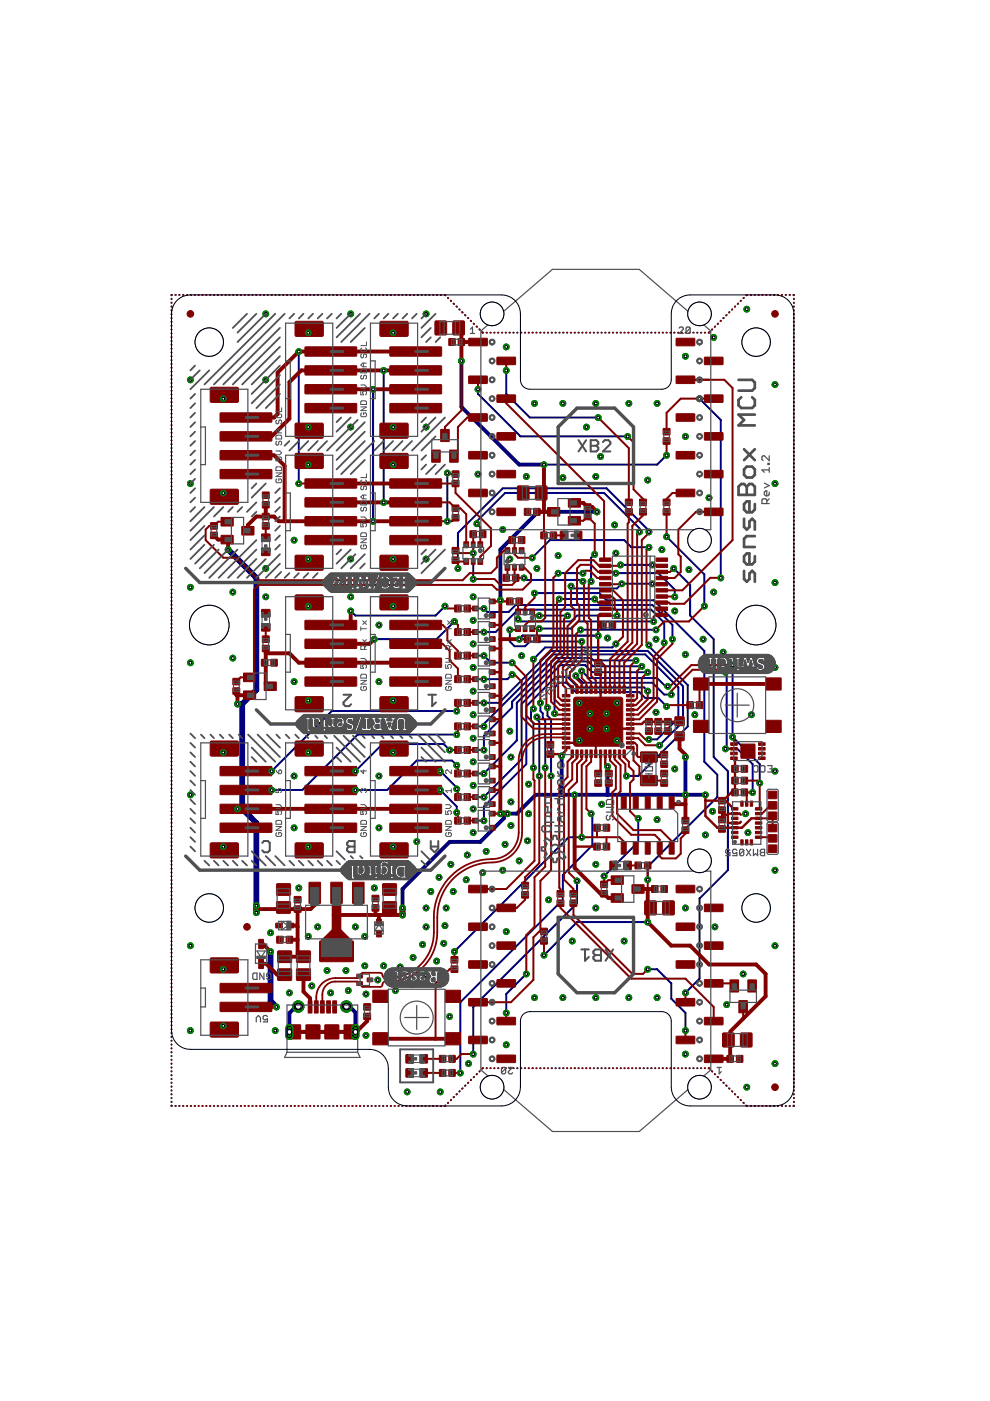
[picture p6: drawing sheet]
<svg xmlns="http://www.w3.org/2000/svg" width="210mm" height="297mm" viewBox="0 0 210 297" stroke-linecap="round" stroke-linejoin="round" font-family="sans-serif">
<g fill="none" stroke="#000080" stroke-width=".38">
<path d="M36.4 63.3v.1M36.4 64.2h.1M36.4 65h.1M36.4 65.8h.1M36.4 66.6v.1M36.4 67.4v.1M36.4 68.2v.1M36.4 69v.1M36.4 69.8v.1M36.4 70.6v.1M36.4 71.4v.1M36.4 72.3h.1"/>
<path d="M36.4 73.1v.1M36.4 73.9v.1M36.4 74.7v.1M36.4 75.5v.1M36.4 76.3v.1M36.4 77.1v.1M36.4 77.9v.1M36.4 78.7v.1M36.4 79.5v.2M36.4 62.5v.1M37.2 62.5h.1M38 62.5h.1"/>
<path d="M38.8 62.5h.1M39.6 62.5h.1M40.4 62.5h.1M41.3 62.5h.1M42.1 62.5h.1M42.9 62.5h.1M43.7 62.5h.1M44.5 62.5h.1M45.3 62.5h.1M46.1 62.5h.1M47 62.5h.1M47.8 62.5h.1"/>
<path d="M48.6 62.5h.1M49.4 62.5h.1M50.2 62.5h.1M51 62.5h.1M51.9 62.5h.1M52.7 62.5h.1M53.5 62.5h.1M54.3 62.5h.1M55.1 62.5h.1M55.9 62.5h.1M56.7 62.5h.1M57.6 62.5h.1"/>
<path d="M58.4 62.5h.1M59.2 62.5h.1M60 62.5h.1M60.8 62.5h.1M61.6 62.5h.1M62.4 62.5h.1M63.3 62.5h.1M64.1 62.5h.1M64.9 62.5h.1M65.7 62.5h.1M66.5 62.5h.1M67.4 62.5h.1"/>
<path d="M68.2 62.5h.1M69 62.5h.1M69.8 62.5h.1M70.6 62.5h.1M71.4 62.5h.1M72.2 62.5h.1M73 62.5h.2M73.9 62.5h.1M74.7 62.5h.1M75.5 62.5h.1M76.3 62.5h.1M77.1 62.5h.1"/>
<path d="M77.9 62.5h.1M78.8 62.5h.1M79.6 62.5h.1M80.4 62.5h.1M81.2 62.5h.1M82 62.5h.1M82.8 62.5h.1M83.7 62.5h.1M84.5 62.5h.1M85.3 62.5h.1M86.1 62.5h.1M86.9 62.5h.1"/>
<path d="M87.7 62.5h.1M88.5 62.5h.1M89.4 62.5h.1M90.2 62.5h.1M91 62.5h.1M91.8 62.5h.1M92.6 62.5h.1M93.4 62.5h.1M94.3 62.5l.1 .1M95 63.1v.1M95.6 63.7l.1 .1M96.2 64.3l.1 .2"/>
<path d="M96.8 65h.1M97.4 65.6l.1 .1M98 66.2l.1 .1M98.6 66.8l.1 .1M99.2 67.4l.1 .1M99.8 68l.1 .1M100.4 68.6l.1 .1M101 69.2l.1 .1M101.6 69.8l.1 .1M102.2 70.4l.2 .1M103.1 70.5h.2M104 70.5h.1"/>
<path d="M104.8 70.5h.1M105.6 70.5h.1M106.4 70.5h.1M107.2 70.5h.1M108 70.5h.1M108.8 70.5h.1M109.6 70.5h.1M110.4 70.5h.2M111.3 70.5h.1M112.1 70.5h.1M112.9 70.5h.1M113.7 70.5h.1"/>
<path d="M114.5 70.5h.1M115.3 70.5h.1M116.1 70.5h.1M116.9 70.5h.2M117.8 70.5h.1M118.6 70.5h.1M119.4 70.5h.1M120.2 70.5h.1M121 70.5h.1M121.8 70.5h.1M122.6 70.5h.1M123.4 70.5h.1"/>
<path d="M124.2 70.5h.2M125.1 70.5h.1M125.9 70.5h.1M126.7 70.5h.1M127.5 70.5h.1M128.3 70.5h.1M129.1 70.5h.1M129.9 70.5h.1M130.7 70.5h.2M131.6 70.5h.1M132.4 70.5h.1M133.2 70.5h.1"/>
<path d="M134 70.5h.1M134.8 70.5h.1M135.6 70.5h.1M136.4 70.5h.1M137.2 70.5h.1M138 70.5h.2M138.9 70.5h.1M139.7 70.5h.1M140.5 70.5h.1M141.3 70.5h.1M142.1 70.5h.1M142.9 70.5h.1"/>
<path d="M143.7 70.5h.1M144.5 70.5h.1M145.4 70.5h.1M146.2 70.5h.1M147 70.5h.1M147.8 70.5h.1M148.6 70.5h.1M149.4 70.5h.1M150.4 70.4l-.2 .1M151 69.8l-.1 .1M151.6 69.2l-.1 .1M152.3 68.6l-.2 .1"/>
<path d="M152.8 68v.1M153.5 67.4l-.1 .1M154.1 66.8l-.1 .1M154.7 66.2l-.1 .1M155.3 65.6l-.1 .1M155.9 65h-.1M156.5 64.3l-.1 .2M157.1 63.7l-.1 .1M157.7 63.1l-.1 .1M158.4 62.5l-.2 .1M159.2 62.5h.1M160 62.5h.1"/>
<path d="M160.8 62.5h.1M161.6 62.5h.1M162.4 62.5h.1M163.3 62.5h.1M164.1 62.5h.1M164.9 62.5h.1M165.7 62.5h.1M166.6 62.5h.1M167.4 62.5h.1M168.2 62.5l.1 .1M168.3 63.3v.1M168.3 64.2h.1"/>
<path d="M168.3 65h.1M168.3 65.8h.1M168.3 66.6v.1M168.3 67.4v.1M168.3 68.2v.1M168.3 69v.1M168.3 69.8v.1M168.3 70.6v.1M168.3 71.4v.1M168.3 72.3h.1M168.3 73.1v.1M168.3 73.9v.1"/>
<path d="M168.3 74.7v.1M168.3 75.5v.1M168.3 76.3v.1M168.3 77.1v.1M168.3 77.9v.1M168.3 78.7v.1M168.3 79.5v.2M36.4 80.4v.1M36.4 81.2v.1M36.4 82v.1M36.4 82.8v.1M36.4 83.6v.1"/>
<path d="M36.4 84.4v.1M36.4 85.2v.1M36.4 86v.1M36.4 86.8v.1M36.4 87.7v.1M36.4 88.5v.1M36.4 89.3v.1M36.4 90.1v.1M36.4 90.9v.1M36.4 91.7v.1M36.4 92.5v.1M36.4 93.3v.1"/>
<path d="M36.4 94.1v.1M36.4 95h.1M36.4 95.8v.1M36.4 96.6v.1M36.4 97.4v.1M36.4 98.2v.1M36.4 99v.1M36.4 99.8v.1M168.3 80.4v.1M168.3 81.2v.1M168.3 82v.1M168.3 82.8v.1"/>
<path d="M168.3 83.6v.1M168.3 84.4v.1M168.3 85.2v.1M168.3 86v.1M168.3 86.8v.1M168.3 87.7v.1M168.3 88.5v.1M168.3 89.3v.1M168.3 90.1v.1M168.3 90.9v.1M168.3 91.7v.1M168.3 92.5v.1"/>
<path d="M168.3 93.3v.1M168.3 94.1v.1M168.3 95h.1M168.3 95.8v.1M168.3 96.6v.1M168.3 97.4v.1M168.3 98.2v.1M168.3 99v.1M168.3 99.8v.1M36.4 100.6v.1M36.4 101.4v.1M36.4 102.3h.1"/>
<path d="M36.4 103.1h.1M36.4 103.9v.1M36.4 104.7v.1M36.4 105.5v.1M36.4 106.3v.1M36.4 107.1v.1M36.4 107.9v.1M36.4 108.7v.1M36.4 109.5v.1M36.4 110.4h.1M36.4 111.2v.1M36.4 112v.1"/>
<path d="M36.4 112.8v.1M36.4 113.6v.1M36.4 114.4v.1M36.4 115.2v.1M36.4 116v.1M36.4 116.8v.1M36.4 117.6v.2M36.4 118.5v.1M36.4 119.3v.1M168.3 100.6v.1M168.3 101.4v.1M168.3 102.3h.1"/>
<path d="M168.3 103.1h.1M168.3 103.9v.1M168.3 104.7v.1M168.3 105.5v.1M168.3 106.3v.1M168.3 107.1v.1M168.3 107.9v.1M168.3 108.7v.1M168.3 109.5v.1M168.3 110.4h.1M168.3 111.2v.1M168.3 112v.1"/>
<path d="M168.3 112.8v.1M168.3 113.6v.1M168.3 114.4v.1M168.3 115.2v.1M168.3 116v.1M168.3 116.8v.1M168.3 117.6v.2M168.3 118.5v.1M168.3 119.3v.1M36.4 120.1v.1M36.4 120.9v.1M36.4 121.7v.1"/>
<path d="M36.4 122.5v.1M36.4 123.3v.1M36.4 124.1v.1M36.4 124.9v.1M36.4 125.8v.1M36.4 126.6v.1M36.4 127.4v.1M36.4 128.2v.1M36.4 129v.1M36.4 129.8v.1M36.4 130.6v.1M36.4 131.4v.1"/>
<path d="M36.4 132.2v.1M36.4 133.1h.1M36.4 133.9v.1M36.4 134.7v.1M36.4 135.5v.1M36.4 136.3v.1M36.4 137.1v.1M36.4 137.9v.1M36.4 138.7v.1M36.4 139.6h.1M168.3 120.1v.1M168.3 120.9v.1"/>
<path d="M168.3 121.7v.1M168.3 122.5v.1M168.3 123.3v.1M168.3 124.1v.1M168.3 124.9v.1M168.3 125.8v.1M168.3 126.6v.1M168.3 127.4v.1M168.3 128.2v.1M168.3 129v.1M168.3 129.8v.1M168.3 130.6v.1"/>
<path d="M168.3 131.4v.1M168.3 132.2v.1M168.3 133.1h.1M168.3 133.9v.1M168.3 134.7v.1M168.3 135.5v.1M168.3 136.3v.1M168.3 137.1v.1M168.3 137.9v.1M168.3 138.7v.1M168.3 139.6h.1M36.4 140.4h.1"/>
<path d="M36.4 141.2h.1M36.4 142v.1M36.4 142.8v.1M36.4 143.6v.1M36.4 144.4v.1M36.4 145.2v.1M36.4 146v.1M36.4 146.8v.1M36.4 147.7h.1M36.4 148.5h.1M36.4 149.3v.1M36.4 150.1v.1"/>
<path d="M36.4 150.9v.1M36.4 151.7v.1M36.4 152.5v.1M36.4 153.3v.1M36.4 154.1v.1M36.4 154.9v.1M36.4 155.8v.1M36.4 156.6v.1M36.4 157.4v.1M36.4 158.2v.1M36.4 159v.1M36.4 159.8v.1"/>
<path d="M168.3 140.4h.1M168.3 141.2h.1M168.3 142v.1M168.3 142.8v.1M168.3 143.6v.1M168.3 144.4v.1M168.3 145.2v.1M168.3 146v.1M168.3 146.8v.1M168.3 147.7h.1M168.3 148.5h.1M168.3 149.3v.1"/>
<path d="M168.3 150.1v.1M168.3 150.9v.1M168.3 151.7v.1M168.3 152.5v.1M168.3 153.3v.1M168.3 154.1v.1M168.3 154.9v.1M168.3 155.8v.1M168.3 156.6v.1M168.3 157.4v.1M168.3 158.2v.1M168.3 159v.1"/>
<path d="M168.3 159.8v.1M36.4 160.6v.1M36.4 161.4v.1M36.4 162.2v.1M36.4 163v.2M36.4 163.9v.1M36.4 164.7v.1M36.4 165.5v.1M36.4 166.3v.1M36.4 167.1v.1M36.4 167.9v.1M36.4 168.7v.1"/>
<path d="M36.4 169.5v.1M36.4 170.3v.1M36.4 171.2v.1M36.4 172v.1M36.4 172.8v.1M36.4 173.6v.1M36.4 174.4v.1M36.4 175.2v.1M36.4 176v.1M36.4 176.8v.1M36.4 177.7h.1M36.4 178.5h.1"/>
<path d="M36.4 179.3v.1M168.3 160.6v.1M168.3 161.4v.1M168.3 162.2v.1M168.3 163v.2M168.3 163.9v.1M168.3 164.7v.1M168.3 165.5v.1M168.3 166.3v.1M168.3 167.1v.1M168.3 167.9v.1M168.3 168.7v.1"/>
<path d="M168.3 169.5v.1M168.3 170.3v.1M168.3 171.2v.1M168.3 172v.1M168.3 172.8v.1M168.3 173.6v.1M168.3 174.4v.1M168.3 175.2v.1M168.3 176v.1M168.3 176.8v.1M168.3 177.7h.1M168.3 178.5h.1"/>
<path d="M168.3 179.3v.1M36.4 180.1v.1M36.4 180.9v.1M36.4 181.7v.1M36.4 182.5v.1M36.4 183.3v.1M36.4 184.1v.1M36.4 184.9v.1M36.4 185.8h.1M36.4 186.6h.1M36.4 187.4v.1M36.4 188.2v.1"/>
<path d="M36.4 189v.1M36.4 189.8v.1M36.4 190.6v.1M36.4 191.4v.1M36.4 192.2v.1M36.4 193v.1M36.4 193.9v.1M36.4 194.7v.1M36.4 195.5v.1M36.4 196.3v.1M36.4 197.1v.1M36.4 197.9v.1"/>
<path d="M36.4 198.7v.1M36.4 199.5v.1M168.3 180.1v.1M168.3 180.9v.1M168.3 181.7v.1M168.3 182.5v.1M168.3 183.3v.1M168.3 184.1v.1M168.3 184.9v.1M168.3 185.8h.1M168.3 186.6h.1M168.3 187.4v.1"/>
<path d="M168.3 188.2v.1M168.3 189v.1M168.3 189.8v.1M168.3 190.6v.1M168.3 191.4v.1M168.3 192.2v.1M168.3 193v.1M168.3 193.9v.1M168.3 194.7v.1M168.3 195.5v.1M168.3 196.3v.1M168.3 197.1v.1"/>
<path d="M168.3 197.9v.1M168.3 198.7v.1M168.3 199.5v.1M36.4 200.3v.1M36.4 201.1v.2M36.4 202v.1M36.4 202.8v.1M36.4 203.6v.1M36.4 204.4v.1M36.4 205.2v.1M36.4 206v.1M36.4 206.8v.1"/>
<path d="M36.4 207.6v.1M36.4 208.4v.1M36.4 209.3v.1M36.4 210.1v.1M36.4 210.9v.1M36.4 211.7v.1M36.4 212.5v.1M36.4 213.3v.1M36.4 214.1v.1M36.4 214.9v.1M36.4 215.8h.1M36.4 216.6h.1"/>
<path d="M36.4 217.4v.1M36.4 218.2v.1M36.4 219v.1M36.4 219.8v.1M168.3 200.3v.1M168.3 201.1v.2M168.3 202v.1M168.3 202.8v.1M168.3 203.6v.1M168.3 204.4v.1M168.3 205.2v.1M168.3 206v.1"/>
<path d="M168.3 206.8v.1M168.3 207.6v.1M168.3 208.4v.1M168.3 209.3v.1M168.3 210.1v.1M168.3 210.9v.1M168.3 211.7v.1M168.3 212.5v.1M168.3 213.3v.1M168.3 214.1v.1M168.3 214.9v.1M168.3 215.8h.1"/>
<path d="M168.3 216.6h.1M168.3 217.4v.1M168.3 218.2v.1M168.3 219v.1M168.3 219.8v.1M36.4 220.6v.1M36.4 221.4v.1M36.4 222.2v.1M36.4 223v.1M36.4 223.9h.1M36.4 224.7h.1M36.4 225.5v.1"/>
<path d="M36.4 226.3v.1M36.4 227.1v.1M36.4 227.9v.1M36.4 228.7v.1M36.4 229.5v.1M36.4 230.3v.1M36.4 231.2h.1M36.4 232v.1M36.4 232.8v.1M36.4 233.6v.1M36.4 234.4v.1M37.2 234.5h.1"/>
<path d="M38 234.5h.1M38.8 234.5h.1M39.6 234.5h.1M40.4 234.5h.1M41.3 234.5h.1M42.1 234.5h.1M42.9 234.5h.1M43.7 234.5h.1M44.5 234.5h.1M45.3 234.5h.1M46.1 234.5h.1M47 234.5h.1"/>
<path d="M47.8 234.5h.1M48.6 234.5h.1M49.4 234.5h.1M50.2 234.5h.1M51 234.5h.1M51.9 234.5h.1M52.7 234.5h.1M53.5 234.5h.1M54.3 234.5h.1M55.1 234.5h.1M55.9 234.5h.1M56.7 234.5h.1"/>
<path d="M57.6 234.5h.1M58.4 234.5h.1M59.2 234.5h.1M60 234.5h.1M60.8 234.5h.1M61.6 234.5h.1M62.4 234.5h.1M63.3 234.5h.1M64.1 234.5h.1M64.9 234.5h.1M65.7 234.5h.1M66.5 234.5h.1"/>
<path d="M67.4 234.5h.1M68.2 234.5h.1M69 234.5h.1M69.8 234.5h.1M70.6 234.5h.1M71.4 234.5h.1M72.2 234.5h.1M73 234.5h.2M73.9 234.5h.1M74.7 234.5h.1M75.5 234.5h.1M76.3 234.5h.1"/>
<path d="M77.1 234.5h.1M77.9 234.5h.1M78.8 234.5h.1M79.6 234.5h.1M80.4 234.5h.1M81.2 234.5h.1M82 234.5h.1M82.8 234.5h.1M83.7 234.5h.1M84.5 234.5h.1M85.3 234.5h.1M86.1 234.5h.1"/>
<path d="M86.9 234.5h.1M87.7 234.5h.1M88.5 234.5h.1M89.4 234.5h.1M90.2 234.5h.1M91 234.5h.1M91.8 234.5h.1M92.6 234.5h.1M93.4 234.5h.1M94.4 234.4l-.1 .1M95 233.8v.1M95.7 233.2l-.1 .1"/>
<path d="M96.3 232.6l-.1 .1M96.9 232l-.1 .1M97.5 231.4h-.1M98.1 230.7l-.1 .1M98.7 230.1l-.1 .1M99.3 229.5l-.1 .1M99.9 228.9l-.1 .1M100.5 228.3l-.1 .1M101.1 227.7l-.1 .1M101.7 227.1l-.1 .1M102.4 226.5l-.2 .1M103.1 226.5h.2"/>
<path d="M104 226.5h.1M104.8 226.5h.1M105.6 226.5h.1M106.4 226.5h.1M107.2 226.5h.1M108 226.5h.1M108.8 226.5h.1M109.6 226.5h.1M110.4 226.5h.2M111.3 226.5h.1M112.1 226.5h.1M112.9 226.5h.1"/>
<path d="M113.7 226.5h.1M114.5 226.5h.1M115.3 226.5h.1M116.1 226.5h.1M116.9 226.5h.2M117.8 226.5h.1M118.6 226.5h.1M119.4 226.5h.1M120.2 226.5h.1M121 226.5h.1M121.8 226.5h.1M122.6 226.5h.1"/>
<path d="M123.4 226.5h.1M124.2 226.5h.2M125.1 226.5h.1M125.9 226.5h.1M126.7 226.5h.1M127.5 226.5h.1M128.3 226.5h.1M129.1 226.5h.1M129.9 226.5h.1M130.7 226.5h.2M131.6 226.5h.1M132.4 226.5h.1"/>
<path d="M133.2 226.5h.1M134 226.5h.1M134.8 226.5h.1M135.6 226.5h.1M136.4 226.5h.1M137.2 226.5h.1M138 226.5h.2M138.9 226.5h.1M139.7 226.5h.1M140.5 226.5h.1M141.3 226.5h.1M142.1 226.5h.1"/>
<path d="M142.9 226.5h.1M143.7 226.5h.1M144.5 226.5h.1M145.4 226.5h.1M146.2 226.5h.1M147 226.5h.1M147.8 226.5h.1M148.6 226.5h.1M149.4 226.5h.1M150.2 226.5l.2 .1M150.9 227.1l.1 .1M151.5 227.7l.1 .1"/>
<path d="M152.1 228.3l.2 .1M152.8 228.9v.1M153.4 229.5l.1 .1M154 230.1l.1 .1M154.6 230.7l.1 .1M155.2 231.4h.1M155.8 232l.1 .1M156.4 232.6l.1 .1M157 233.2l.1 .1M157.6 233.8l.1 .1M158.2 234.4l.2 .1M159.2 234.5h.1"/>
<path d="M160 234.5h.1M160.8 234.5h.1M161.6 234.5h.1M162.4 234.5h.1M163.3 234.5h.1M164.1 234.5h.1M164.9 234.5h.1M165.7 234.5h.1M166.6 234.5h.1M167.4 234.5h.1M168.3 220.6v.1M168.3 221.4v.1"/>
<path d="M168.3 222.2v.1M168.3 223v.1M168.3 223.9h.1M168.3 224.7h.1M168.3 225.5v.1M168.3 226.3v.1M168.3 227.1v.1M168.3 227.9v.1M168.3 228.7v.1M168.3 229.5v.1M168.3 230.3v.1M168.3 231.2h.1"/>
<path d="M168.3 232v.1M168.3 232.8v.1M168.3 233.6v.1M168.3 234.4l-.1 .1"/>
</g>
<path d="M97.8 76.5v9.8l12.3 12.2h5.2M126.6 108.5h-12.5l-8 8v10.8M106.8 172.5v1l-5 5h-6.5l-10 10v4M119.1 160.3v8.2M128.8 162.5v6M145.3 160.5v8M149.6 168.5h-36l-4 4h-2M63.2 213.4h-.4l-1.4 1.4v4h14v-4.1l-1.3-1.3h-.7" fill="none" stroke="#000080" stroke-width=".83"/>
<path d="M48.4 116.5l6 6v23.8l-3 2.9M50.4 149.2h1M51.4 149.2v22.3M50.4 171.5h1M51.4 171.5l3 3v19M106.1 172.5h1.5M85.3 192.5v1.5M57.4 201.7v10.5l1.2 1.3" fill="none" stroke="#000080" stroke-width="1.2"/>
<path d="M126.8 134.8h-16l-.7 .7" fill="none" stroke="#000080" stroke-width=".51"/>
<g fill="none" stroke="#000080" stroke-width=".42">
<path d="M63.4 74.5v28M81.3 78.5v28M107.3 78.5v5l5 5h14.5M79.1 82.5v28M101.3 82.5v1l9 9h22.8M141.3 96.5l-2 2h-24M148.3 84.5l4.5 4.5v33.5M94.8 100.3v10.2M100.3 117.3v5.5M101.1 111v-.5l6-6h21l7.5 7.5v.8M126.1 117.5l-.8 .8v5M131.6 119.8h6.7"/>
<path d="M137.6 112.8v-.3l-9-9h-22l-9.5 9.5v7.5M137.6 116h-3.8l-1.5-1.5h-15.7l-3.8 3.8M141.3 113.8l8 8v6.7M94.3 128.5l-1.9 2h-17l-1-1M96.4 131.8l-3.8 3.7h-13.2M102.6 139l1.5 1.5h4.5M102.6 129l.7 .8h4.5l1.5-1.5h29l4.3 4.2v3M102.6 134h2.5l4.7-4.7h28.3l2.7 2.7v4.2M108.1 133.5v2.5l1 1h2.2l1-1h11M111.1 122.5l.4 .5h11.8l.3 .3M113.3 125.8h13.8l1.5 1.5h10l10.7 10.7v23.5l2.8 2.8v4.7l-14.8 14.7v2.8M114.3 130.5h6"/>
<path d="M118.3 121.5h5.3M118.6 127h7.5M123.1 133.5h16M130.6 121.5h9l3.5 3.5v1.5M130.6 136.5l-.8 .8h-14.2l-2.5 2.5M130.8 130.5h-8.5l-1.2 1.3h-10.8l-.5-.5M137.6 136.8v.2l8.2 8.2v8.8l-10.5 10.5h-2.5M138.3 123.8h-6.5l-1 1h-9.2l-.5-.5M138.6 131.8h-16l-1.5 1.5h-6.8M142.8 120.5l3.5 3.5v6.5l5 5v25l3 3v21l-6 6v17l-3 3M95.3 159l-1.2-1.2h-13l-5.7 5.7M96.8 150.7h-26.4l-12.8 12.8"/>
<path d="M96.8 155.7h-21l-11.7 11.8h-6.5M102.6 154v-.5l14.7-14.8h19.5l7 7.1v6.5l-4.5 4.5h-1.7M102.6 149h3.2l11-11h20.5l7.5 7.5v7.5l-5 5M108.6 143l-1 1h-5M113.1 150.3l-.5 .4v2.1l.5 .4v9.6M113.8 152v.5l.5 .5v11.5M114.6 149v1.7l.5 .6v1l.5 .5v10M116.1 150v1.8l.7 .7v12M122.1 143.3l1.5 1.5h14.7l2.5 2.5h1.5M123.3 142.3l1.5 1.5h14.5l1.8 1.7h.5M134.8 140h-9l-.5-.5h-7.5l-9.2 9.3v1.2l-6 6v3M136.1 141.3h-10.3l-1-1h-6.5l-8.7 8.7v8l-7 7"/>
<path d="M137.3 146.5l-.7-.7h-14l-2.3-2.3h-2.5l-6.2 6.3v12.2l-9 9v3M137.3 142.5h-11.8l-1.5-1.5h-5.2l-8.2 8.2v11.8l-8 8M141.3 149.8l-1.7-1.8h-2.8l-1.2-1.3h-13.5l-2-1.9h-1.5l-1 1v5.5M153.8 158.7h2.5l3.3 3.3v6M153.8 142.5l.3 .2v16M155.3 141v15.3l5.8 5.7v4M93.3 163.5l3.5 3.5v.3M93.3 167.5l3.5 3.5v1.3M96.8 162.2l-1-1h-7.5l-6.2 6.3h-6.7M123.3 177.5h-2.7l-24.2 24.2M125.3 172.5l.3 .2v6.5l-6.3 6.3v5.3l-21.7 21.7v15M135.3 173.5v5l-7.2 7.2"/>
<path d="M122.3 186.8v4.7l-22 22v10M137.3 195.5h-15l-7 7M111.6 206.5l-4.3 4.2v4M137.3 205.5h2l3 3v3.2l3 3v3.8"/>
</g>
<circle cx="73.4" cy="213.4" r="1.21" fill="#008000" stroke="#008000" stroke-width=".21"/>
<circle cx="73.4" cy="213.4" r=".59" fill="#fff" stroke="#000" stroke-width=".21"/>
<path d="M75.4 217.9v1.7" fill="none" stroke="#008000" stroke-width="1.7"/>
<circle cx="75.4" cy="218.8" r=".51" fill="#fff" stroke="#000" stroke-width=".21"/>
<path d="M61.4 217.9v1.7" fill="none" stroke="#008000" stroke-width="1.7"/>
<circle cx="61.4" cy="218.8" r=".51" fill="#fff" stroke="#000" stroke-width=".21"/>
<circle cx="63.2" cy="213.4" r="1.21" fill="#008000" stroke="#008000" stroke-width=".21"/>
<circle cx="63.2" cy="213.4" r=".59" fill="#fff" stroke="#000" stroke-width=".21"/>
<circle cx="62.4" cy="114.5" r=".61" fill="#008000" stroke="#008000" stroke-width=".21"/>
<circle cx="62.4" cy="114.5" r=".3" fill="#fff" stroke="#000" stroke-width=".21"/>
<circle cx="125.1" cy="154.5" r=".61" fill="#008000" stroke="#008000" stroke-width=".21"/>
<circle cx="125.1" cy="154.5" r=".3" fill="#fff" stroke="#000" stroke-width=".21"/>
<circle cx="125.1" cy="151.3" r=".61" fill="#008000" stroke="#008000" stroke-width=".21"/>
<circle cx="125.1" cy="151.3" r=".3" fill="#fff" stroke="#000" stroke-width=".21"/>
<circle cx="128.6" cy="151.3" r=".61" fill="#008000" stroke="#008000" stroke-width=".21"/>
<circle cx="128.6" cy="151.3" r=".3" fill="#fff" stroke="#000" stroke-width=".21"/>
<circle cx="128.6" cy="154.5" r=".61" fill="#008000" stroke="#008000" stroke-width=".21"/>
<circle cx="128.6" cy="154.5" r=".3" fill="#fff" stroke="#000" stroke-width=".21"/>
<circle cx="100.3" cy="176.5" r=".61" fill="#008000" stroke="#008000" stroke-width=".21"/>
<circle cx="100.3" cy="176.5" r=".3" fill="#fff" stroke="#000" stroke-width=".21"/>
<circle cx="100.3" cy="171.5" r=".61" fill="#008000" stroke="#008000" stroke-width=".21"/>
<circle cx="100.3" cy="171.5" r=".3" fill="#fff" stroke="#000" stroke-width=".21"/>
<circle cx="100.3" cy="166.5" r=".61" fill="#008000" stroke="#008000" stroke-width=".21"/>
<circle cx="100.3" cy="166.5" r=".3" fill="#fff" stroke="#000" stroke-width=".21"/>
<circle cx="100.3" cy="161.5" r=".61" fill="#008000" stroke="#008000" stroke-width=".21"/>
<circle cx="100.3" cy="161.5" r=".3" fill="#fff" stroke="#000" stroke-width=".21"/>
<circle cx="100.3" cy="156.5" r=".61" fill="#008000" stroke="#008000" stroke-width=".21"/>
<circle cx="100.3" cy="156.5" r=".3" fill="#fff" stroke="#000" stroke-width=".21"/>
<circle cx="100.3" cy="151.5" r=".61" fill="#008000" stroke="#008000" stroke-width=".21"/>
<circle cx="100.3" cy="151.5" r=".3" fill="#fff" stroke="#000" stroke-width=".21"/>
<circle cx="100.3" cy="146.5" r=".61" fill="#008000" stroke="#008000" stroke-width=".21"/>
<circle cx="100.3" cy="146.5" r=".3" fill="#fff" stroke="#000" stroke-width=".21"/>
<circle cx="100.3" cy="141.5" r=".61" fill="#008000" stroke="#008000" stroke-width=".21"/>
<circle cx="100.3" cy="141.5" r=".3" fill="#fff" stroke="#000" stroke-width=".21"/>
<circle cx="100.3" cy="136.5" r=".61" fill="#008000" stroke="#008000" stroke-width=".21"/>
<circle cx="100.3" cy="136.5" r=".3" fill="#fff" stroke="#000" stroke-width=".21"/>
<circle cx="100.3" cy="131.5" r=".61" fill="#008000" stroke="#008000" stroke-width=".21"/>
<circle cx="100.3" cy="131.5" r=".3" fill="#fff" stroke="#000" stroke-width=".21"/>
<circle cx="108.1" cy="118.5" r=".61" fill="#008000" stroke="#008000" stroke-width=".21"/>
<circle cx="108.1" cy="118.5" r=".3" fill="#fff" stroke="#000" stroke-width=".21"/>
<circle cx="58.4" cy="218.5" r=".61" fill="#008000" stroke="#008000" stroke-width=".21"/>
<circle cx="58.4" cy="218.5" r=".3" fill="#fff" stroke="#000" stroke-width=".21"/>
<circle cx="40.4" cy="218.5" r=".61" fill="#008000" stroke="#008000" stroke-width=".21"/>
<circle cx="40.4" cy="218.5" r=".3" fill="#fff" stroke="#000" stroke-width=".21"/>
<circle cx="83.8" cy="210" r=".61" fill="#008000" stroke="#008000" stroke-width=".21"/>
<circle cx="83.8" cy="210" r=".3" fill="#fff" stroke="#000" stroke-width=".21"/>
<circle cx="87.4" cy="208.8" r=".61" fill="#008000" stroke="#008000" stroke-width=".21"/>
<circle cx="87.4" cy="208.8" r=".3" fill="#fff" stroke="#000" stroke-width=".21"/>
<circle cx="90.3" cy="206.8" r=".61" fill="#008000" stroke="#008000" stroke-width=".21"/>
<circle cx="90.3" cy="206.8" r=".3" fill="#fff" stroke="#000" stroke-width=".21"/>
<circle cx="92.6" cy="203.8" r=".61" fill="#008000" stroke="#008000" stroke-width=".21"/>
<circle cx="92.6" cy="203.8" r=".3" fill="#fff" stroke="#000" stroke-width=".21"/>
<circle cx="87.6" cy="203" r=".61" fill="#008000" stroke="#008000" stroke-width=".21"/>
<circle cx="87.6" cy="203" r=".3" fill="#fff" stroke="#000" stroke-width=".21"/>
<circle cx="89.6" cy="200.3" r=".61" fill="#008000" stroke="#008000" stroke-width=".21"/>
<circle cx="89.6" cy="200.3" r=".3" fill="#fff" stroke="#000" stroke-width=".21"/>
<circle cx="90.3" cy="196.5" r=".61" fill="#008000" stroke="#008000" stroke-width=".21"/>
<circle cx="90.3" cy="196.5" r=".3" fill="#fff" stroke="#000" stroke-width=".21"/>
<circle cx="90.3" cy="192.5" r=".61" fill="#008000" stroke="#008000" stroke-width=".21"/>
<circle cx="90.3" cy="192.5" r=".3" fill="#fff" stroke="#000" stroke-width=".21"/>
<circle cx="94.1" cy="200" r=".61" fill="#008000" stroke="#008000" stroke-width=".21"/>
<circle cx="94.1" cy="200" r=".3" fill="#fff" stroke="#000" stroke-width=".21"/>
<circle cx="94.3" cy="196.3" r=".61" fill="#008000" stroke="#008000" stroke-width=".21"/>
<circle cx="94.3" cy="196.3" r=".3" fill="#fff" stroke="#000" stroke-width=".21"/>
<circle cx="94.6" cy="192.5" r=".61" fill="#008000" stroke="#008000" stroke-width=".21"/>
<circle cx="94.6" cy="192.5" r=".3" fill="#fff" stroke="#000" stroke-width=".21"/>
<circle cx="164.3" cy="200.5" r=".61" fill="#008000" stroke="#008000" stroke-width=".21"/>
<circle cx="164.3" cy="200.5" r=".3" fill="#fff" stroke="#000" stroke-width=".21"/>
<circle cx="158.3" cy="230.5" r=".61" fill="#008000" stroke="#008000" stroke-width=".21"/>
<circle cx="158.3" cy="230.5" r=".3" fill="#fff" stroke="#000" stroke-width=".21"/>
<circle cx="164.3" cy="225.5" r=".61" fill="#008000" stroke="#008000" stroke-width=".21"/>
<circle cx="164.3" cy="225.5" r=".3" fill="#fff" stroke="#000" stroke-width=".21"/>
<circle cx="140.3" cy="116.5" r=".61" fill="#008000" stroke="#008000" stroke-width=".21"/>
<circle cx="140.3" cy="116.5" r=".3" fill="#fff" stroke="#000" stroke-width=".21"/>
<circle cx="74.4" cy="66.5" r=".61" fill="#008000" stroke="#008000" stroke-width=".21"/>
<circle cx="74.4" cy="66.5" r=".3" fill="#fff" stroke="#000" stroke-width=".21"/>
<circle cx="90.3" cy="66.5" r=".61" fill="#008000" stroke="#008000" stroke-width=".21"/>
<circle cx="90.3" cy="66.5" r=".3" fill="#fff" stroke="#000" stroke-width=".21"/>
<circle cx="74.4" cy="90.6" r=".61" fill="#008000" stroke="#008000" stroke-width=".21"/>
<circle cx="74.4" cy="90.6" r=".3" fill="#fff" stroke="#000" stroke-width=".21"/>
<circle cx="74.4" cy="118.5" r=".61" fill="#008000" stroke="#008000" stroke-width=".21"/>
<circle cx="74.4" cy="118.5" r=".3" fill="#fff" stroke="#000" stroke-width=".21"/>
<circle cx="90.3" cy="90.6" r=".61" fill="#008000" stroke="#008000" stroke-width=".21"/>
<circle cx="90.3" cy="90.6" r=".3" fill="#fff" stroke="#000" stroke-width=".21"/>
<circle cx="62.4" cy="144.5" r=".61" fill="#008000" stroke="#008000" stroke-width=".21"/>
<circle cx="62.4" cy="144.5" r=".3" fill="#fff" stroke="#000" stroke-width=".21"/>
<circle cx="88.4" cy="178.4" r=".61" fill="#008000" stroke="#008000" stroke-width=".21"/>
<circle cx="88.4" cy="178.4" r=".3" fill="#fff" stroke="#000" stroke-width=".21"/>
<circle cx="80.3" cy="175.5" r=".61" fill="#008000" stroke="#008000" stroke-width=".21"/>
<circle cx="80.3" cy="175.5" r=".3" fill="#fff" stroke="#000" stroke-width=".21"/>
<circle cx="62.4" cy="175.5" r=".61" fill="#008000" stroke="#008000" stroke-width=".21"/>
<circle cx="62.4" cy="175.5" r=".3" fill="#fff" stroke="#000" stroke-width=".21"/>
<circle cx="79.4" cy="188.3" r=".61" fill="#008000" stroke="#008000" stroke-width=".21"/>
<circle cx="79.4" cy="188.3" r=".3" fill="#fff" stroke="#000" stroke-width=".21"/>
<circle cx="57.4" cy="197.8" r=".61" fill="#008000" stroke="#008000" stroke-width=".21"/>
<circle cx="57.4" cy="197.8" r=".3" fill="#fff" stroke="#000" stroke-width=".21"/>
<circle cx="80.3" cy="144.5" r=".61" fill="#008000" stroke="#008000" stroke-width=".21"/>
<circle cx="80.3" cy="144.5" r=".3" fill="#fff" stroke="#000" stroke-width=".21"/>
<circle cx="90.3" cy="118.5" r=".61" fill="#008000" stroke="#008000" stroke-width=".21"/>
<circle cx="90.3" cy="118.5" r=".3" fill="#fff" stroke="#000" stroke-width=".21"/>
<circle cx="40.4" cy="102.5" r=".61" fill="#008000" stroke="#008000" stroke-width=".21"/>
<circle cx="40.4" cy="102.5" r=".3" fill="#fff" stroke="#000" stroke-width=".21"/>
<circle cx="56.3" cy="66.5" r=".61" fill="#008000" stroke="#008000" stroke-width=".21"/>
<circle cx="56.3" cy="66.5" r=".3" fill="#fff" stroke="#000" stroke-width=".21"/>
<circle cx="119.3" cy="85.5" r=".61" fill="#008000" stroke="#008000" stroke-width=".21"/>
<circle cx="119.3" cy="85.5" r=".3" fill="#fff" stroke="#000" stroke-width=".21"/>
<circle cx="133.3" cy="85.5" r=".61" fill="#008000" stroke="#008000" stroke-width=".21"/>
<circle cx="133.3" cy="85.5" r=".3" fill="#fff" stroke="#000" stroke-width=".21"/>
<circle cx="126.3" cy="85.5" r=".61" fill="#008000" stroke="#008000" stroke-width=".21"/>
<circle cx="126.3" cy="85.5" r=".3" fill="#fff" stroke="#000" stroke-width=".21"/>
<circle cx="113.3" cy="85.5" r=".61" fill="#008000" stroke="#008000" stroke-width=".21"/>
<circle cx="113.3" cy="85.5" r=".3" fill="#fff" stroke="#000" stroke-width=".21"/>
<circle cx="139.3" cy="85.5" r=".61" fill="#008000" stroke="#008000" stroke-width=".21"/>
<circle cx="139.3" cy="85.5" r=".3" fill="#fff" stroke="#000" stroke-width=".21"/>
<circle cx="107.3" cy="73.6" r=".61" fill="#008000" stroke="#008000" stroke-width=".21"/>
<circle cx="107.3" cy="73.6" r=".3" fill="#fff" stroke="#000" stroke-width=".21"/>
<circle cx="145.3" cy="75.5" r=".61" fill="#008000" stroke="#008000" stroke-width=".21"/>
<circle cx="145.3" cy="75.5" r=".3" fill="#fff" stroke="#000" stroke-width=".21"/>
<circle cx="107.3" cy="221.5" r=".61" fill="#008000" stroke="#008000" stroke-width=".21"/>
<circle cx="107.3" cy="221.5" r=".3" fill="#fff" stroke="#000" stroke-width=".21"/>
<circle cx="145.3" cy="223.5" r=".61" fill="#008000" stroke="#008000" stroke-width=".21"/>
<circle cx="145.3" cy="223.5" r=".3" fill="#fff" stroke="#000" stroke-width=".21"/>
<circle cx="158.6" cy="176.5" r=".61" fill="#008000" stroke="#008000" stroke-width=".21"/>
<circle cx="158.6" cy="176.5" r=".3" fill="#fff" stroke="#000" stroke-width=".21"/>
<circle cx="158.1" cy="172.5" r=".61" fill="#008000" stroke="#008000" stroke-width=".21"/>
<circle cx="158.1" cy="172.5" r=".3" fill="#fff" stroke="#000" stroke-width=".21"/>
<circle cx="164.3" cy="163.5" r=".61" fill="#008000" stroke="#008000" stroke-width=".21"/>
<circle cx="164.3" cy="163.5" r=".3" fill="#fff" stroke="#000" stroke-width=".21"/>
<circle cx="122.8" cy="157" r=".61" fill="#008000" stroke="#008000" stroke-width=".21"/>
<circle cx="122.8" cy="157" r=".3" fill="#fff" stroke="#000" stroke-width=".21"/>
<circle cx="122.8" cy="149" r=".61" fill="#008000" stroke="#008000" stroke-width=".21"/>
<circle cx="122.8" cy="149" r=".3" fill="#fff" stroke="#000" stroke-width=".21"/>
<circle cx="130.8" cy="149" r=".61" fill="#008000" stroke="#008000" stroke-width=".21"/>
<circle cx="130.8" cy="149" r=".3" fill="#fff" stroke="#000" stroke-width=".21"/>
<circle cx="130.8" cy="157" r=".61" fill="#008000" stroke="#008000" stroke-width=".21"/>
<circle cx="130.8" cy="157" r=".3" fill="#fff" stroke="#000" stroke-width=".21"/>
<circle cx="63.4" cy="188.3" r=".61" fill="#008000" stroke="#008000" stroke-width=".21"/>
<circle cx="63.4" cy="188.3" r=".3" fill="#fff" stroke="#000" stroke-width=".21"/>
<circle cx="70.1" cy="210.5" r=".61" fill="#008000" stroke="#008000" stroke-width=".21"/>
<circle cx="70.1" cy="210.5" r=".3" fill="#fff" stroke="#000" stroke-width=".21"/>
<circle cx="84.8" cy="205" r=".61" fill="#008000" stroke="#008000" stroke-width=".21"/>
<circle cx="84.8" cy="205" r=".3" fill="#fff" stroke="#000" stroke-width=".21"/>
<circle cx="69.3" cy="205.8" r=".61" fill="#008000" stroke="#008000" stroke-width=".21"/>
<circle cx="69.3" cy="205.8" r=".3" fill="#fff" stroke="#000" stroke-width=".21"/>
<circle cx="80.1" cy="207.8" r=".61" fill="#008000" stroke="#008000" stroke-width=".21"/>
<circle cx="80.1" cy="207.8" r=".3" fill="#fff" stroke="#000" stroke-width=".21"/>
<circle cx="73.9" cy="210" r=".61" fill="#008000" stroke="#008000" stroke-width=".21"/>
<circle cx="73.9" cy="210" r=".3" fill="#fff" stroke="#000" stroke-width=".21"/>
<circle cx="73.3" cy="205.8" r=".61" fill="#008000" stroke="#008000" stroke-width=".21"/>
<circle cx="73.3" cy="205.8" r=".3" fill="#fff" stroke="#000" stroke-width=".21"/>
<circle cx="66.1" cy="209" r=".61" fill="#008000" stroke="#008000" stroke-width=".21"/>
<circle cx="66.1" cy="209" r=".3" fill="#fff" stroke="#000" stroke-width=".21"/>
<circle cx="77.6" cy="210.8" r=".61" fill="#008000" stroke="#008000" stroke-width=".21"/>
<circle cx="77.6" cy="210.8" r=".3" fill="#fff" stroke="#000" stroke-width=".21"/>
<circle cx="77.3" cy="204.8" r=".61" fill="#008000" stroke="#008000" stroke-width=".21"/>
<circle cx="77.3" cy="204.8" r=".3" fill="#fff" stroke="#000" stroke-width=".21"/>
<circle cx="81.3" cy="204.8" r=".61" fill="#008000" stroke="#008000" stroke-width=".21"/>
<circle cx="81.3" cy="204.8" r=".3" fill="#fff" stroke="#000" stroke-width=".21"/>
<circle cx="119.3" cy="211.5" r=".61" fill="#008000" stroke="#008000" stroke-width=".21"/>
<circle cx="119.3" cy="211.5" r=".3" fill="#fff" stroke="#000" stroke-width=".21"/>
<circle cx="133.3" cy="211.5" r=".61" fill="#008000" stroke="#008000" stroke-width=".21"/>
<circle cx="133.3" cy="211.5" r=".3" fill="#fff" stroke="#000" stroke-width=".21"/>
<circle cx="126.3" cy="211.5" r=".61" fill="#008000" stroke="#008000" stroke-width=".21"/>
<circle cx="126.3" cy="211.5" r=".3" fill="#fff" stroke="#000" stroke-width=".21"/>
<circle cx="113.3" cy="211.5" r=".61" fill="#008000" stroke="#008000" stroke-width=".21"/>
<circle cx="113.3" cy="211.5" r=".3" fill="#fff" stroke="#000" stroke-width=".21"/>
<circle cx="139.3" cy="211.5" r=".61" fill="#008000" stroke="#008000" stroke-width=".21"/>
<circle cx="139.3" cy="211.5" r=".3" fill="#fff" stroke="#000" stroke-width=".21"/>
<circle cx="164.3" cy="81.5" r=".61" fill="#008000" stroke="#008000" stroke-width=".21"/>
<circle cx="164.3" cy="81.5" r=".3" fill="#fff" stroke="#000" stroke-width=".21"/>
<circle cx="164.3" cy="123.5" r=".61" fill="#008000" stroke="#008000" stroke-width=".21"/>
<circle cx="164.3" cy="123.5" r=".3" fill="#fff" stroke="#000" stroke-width=".21"/>
<circle cx="164.3" cy="141.5" r=".61" fill="#008000" stroke="#008000" stroke-width=".21"/>
<circle cx="164.3" cy="141.5" r=".3" fill="#fff" stroke="#000" stroke-width=".21"/>
<circle cx="164.3" cy="184.5" r=".61" fill="#008000" stroke="#008000" stroke-width=".21"/>
<circle cx="164.3" cy="184.5" r=".3" fill="#fff" stroke="#000" stroke-width=".21"/>
<circle cx="86.3" cy="231.5" r=".61" fill="#008000" stroke="#008000" stroke-width=".21"/>
<circle cx="86.3" cy="231.5" r=".3" fill="#fff" stroke="#000" stroke-width=".21"/>
<circle cx="93.3" cy="231.5" r=".61" fill="#008000" stroke="#008000" stroke-width=".21"/>
<circle cx="93.3" cy="231.5" r=".3" fill="#fff" stroke="#000" stroke-width=".21"/>
<circle cx="164.3" cy="102.5" r=".61" fill="#008000" stroke="#008000" stroke-width=".21"/>
<circle cx="164.3" cy="102.5" r=".3" fill="#fff" stroke="#000" stroke-width=".21"/>
<circle cx="158.3" cy="65.6" r=".61" fill="#008000" stroke="#008000" stroke-width=".21"/>
<circle cx="158.3" cy="65.6" r=".3" fill="#fff" stroke="#000" stroke-width=".21"/>
<circle cx="40.4" cy="124.5" r=".61" fill="#008000" stroke="#008000" stroke-width=".21"/>
<circle cx="40.4" cy="124.5" r=".3" fill="#fff" stroke="#000" stroke-width=".21"/>
<circle cx="40.4" cy="80.5" r=".61" fill="#008000" stroke="#008000" stroke-width=".21"/>
<circle cx="40.4" cy="80.5" r=".3" fill="#fff" stroke="#000" stroke-width=".21"/>
<circle cx="40.4" cy="140.5" r=".61" fill="#008000" stroke="#008000" stroke-width=".21"/>
<circle cx="40.4" cy="140.5" r=".3" fill="#fff" stroke="#000" stroke-width=".21"/>
<circle cx="40.4" cy="200.5" r=".61" fill="#008000" stroke="#008000" stroke-width=".21"/>
<circle cx="40.4" cy="200.5" r=".3" fill="#fff" stroke="#000" stroke-width=".21"/>
<circle cx="67.4" cy="196.5" r=".61" fill="#008000" stroke="#008000" stroke-width=".21"/>
<circle cx="67.4" cy="196.5" r=".3" fill="#fff" stroke="#000" stroke-width=".21"/>
<circle cx="75.4" cy="196.5" r=".61" fill="#008000" stroke="#008000" stroke-width=".21"/>
<circle cx="75.4" cy="196.5" r=".3" fill="#fff" stroke="#000" stroke-width=".21"/>
<circle cx="77.3" cy="198.5" r=".61" fill="#008000" stroke="#008000" stroke-width=".21"/>
<circle cx="77.3" cy="198.5" r=".3" fill="#fff" stroke="#000" stroke-width=".21"/>
<circle cx="65.4" cy="198.5" r=".61" fill="#008000" stroke="#008000" stroke-width=".21"/>
<circle cx="65.4" cy="198.5" r=".3" fill="#fff" stroke="#000" stroke-width=".21"/>
<circle cx="56.3" cy="80.5" r=".61" fill="#008000" stroke="#008000" stroke-width=".21"/>
<circle cx="56.3" cy="80.5" r=".3" fill="#fff" stroke="#000" stroke-width=".21"/>
<circle cx="40.4" cy="168.5" r=".61" fill="#008000" stroke="#008000" stroke-width=".21"/>
<circle cx="40.4" cy="168.5" r=".3" fill="#fff" stroke="#000" stroke-width=".21"/>
<circle cx="74.4" cy="126.5" r=".61" fill="#008000" stroke="#008000" stroke-width=".21"/>
<circle cx="74.4" cy="126.5" r=".3" fill="#fff" stroke="#000" stroke-width=".21"/>
<circle cx="56.3" cy="126.5" r=".61" fill="#008000" stroke="#008000" stroke-width=".21"/>
<circle cx="56.3" cy="126.5" r=".3" fill="#fff" stroke="#000" stroke-width=".21"/>
<circle cx="56.3" cy="120.5" r=".61" fill="#008000" stroke="#008000" stroke-width=".21"/>
<circle cx="56.3" cy="120.5" r=".3" fill="#fff" stroke="#000" stroke-width=".21"/>
<circle cx="96.1" cy="189" r=".61" fill="#008000" stroke="#008000" stroke-width=".21"/>
<circle cx="96.1" cy="189" r=".3" fill="#fff" stroke="#000" stroke-width=".21"/>
<circle cx="91.3" cy="189" r=".61" fill="#008000" stroke="#008000" stroke-width=".21"/>
<circle cx="91.3" cy="189" r=".3" fill="#fff" stroke="#000" stroke-width=".21"/>
<circle cx="93.1" cy="186" r=".61" fill="#008000" stroke="#008000" stroke-width=".21"/>
<circle cx="93.1" cy="186" r=".3" fill="#fff" stroke="#000" stroke-width=".21"/>
<circle cx="95.6" cy="183.3" r=".61" fill="#008000" stroke="#008000" stroke-width=".21"/>
<circle cx="95.6" cy="183.3" r=".3" fill="#fff" stroke="#000" stroke-width=".21"/>
<circle cx="98.8" cy="186.5" r=".61" fill="#008000" stroke="#008000" stroke-width=".21"/>
<circle cx="98.8" cy="186.5" r=".3" fill="#fff" stroke="#000" stroke-width=".21"/>
<circle cx="102.3" cy="185" r=".61" fill="#008000" stroke="#008000" stroke-width=".21"/>
<circle cx="102.3" cy="185" r=".3" fill="#fff" stroke="#000" stroke-width=".21"/>
<circle cx="99.1" cy="181.3" r=".61" fill="#008000" stroke="#008000" stroke-width=".21"/>
<circle cx="99.1" cy="181.3" r=".3" fill="#fff" stroke="#000" stroke-width=".21"/>
<circle cx="103.1" cy="180.5" r=".61" fill="#008000" stroke="#008000" stroke-width=".21"/>
<circle cx="103.1" cy="180.5" r=".3" fill="#fff" stroke="#000" stroke-width=".21"/>
<circle cx="106.6" cy="184.5" r=".61" fill="#008000" stroke="#008000" stroke-width=".21"/>
<circle cx="106.6" cy="184.5" r=".3" fill="#fff" stroke="#000" stroke-width=".21"/>
<circle cx="107.1" cy="179" r=".61" fill="#008000" stroke="#008000" stroke-width=".21"/>
<circle cx="107.1" cy="179" r=".3" fill="#fff" stroke="#000" stroke-width=".21"/>
<circle cx="110.1" cy="182.5" r=".61" fill="#008000" stroke="#008000" stroke-width=".21"/>
<circle cx="110.1" cy="182.5" r=".3" fill="#fff" stroke="#000" stroke-width=".21"/>
<circle cx="100.3" cy="126.5" r=".61" fill="#008000" stroke="#008000" stroke-width=".21"/>
<circle cx="100.3" cy="126.5" r=".3" fill="#fff" stroke="#000" stroke-width=".21"/>
<circle cx="108.3" cy="175" r=".61" fill="#008000" stroke="#008000" stroke-width=".21"/>
<circle cx="108.3" cy="175" r=".3" fill="#fff" stroke="#000" stroke-width=".21"/>
<circle cx="127.6" cy="170.5" r=".61" fill="#008000" stroke="#008000" stroke-width=".21"/>
<circle cx="127.6" cy="170.5" r=".3" fill="#fff" stroke="#000" stroke-width=".21"/>
<circle cx="139.3" cy="173.8" r=".61" fill="#008000" stroke="#008000" stroke-width=".21"/>
<circle cx="139.3" cy="173.8" r=".3" fill="#fff" stroke="#000" stroke-width=".21"/>
<circle cx="108.3" cy="170" r=".61" fill="#008000" stroke="#008000" stroke-width=".21"/>
<circle cx="108.3" cy="170" r=".3" fill="#fff" stroke="#000" stroke-width=".21"/>
<circle cx="111.8" cy="178.3" r=".61" fill="#008000" stroke="#008000" stroke-width=".21"/>
<circle cx="111.8" cy="178.3" r=".3" fill="#fff" stroke="#000" stroke-width=".21"/>
<circle cx="108.3" cy="160.5" r=".61" fill="#008000" stroke="#008000" stroke-width=".21"/>
<circle cx="108.3" cy="160.5" r=".3" fill="#fff" stroke="#000" stroke-width=".21"/>
<circle cx="108.1" cy="155" r=".61" fill="#008000" stroke="#008000" stroke-width=".21"/>
<circle cx="108.1" cy="155" r=".3" fill="#fff" stroke="#000" stroke-width=".21"/>
<circle cx="157.6" cy="206.5" r=".61" fill="#008000" stroke="#008000" stroke-width=".21"/>
<circle cx="157.6" cy="206.5" r=".3" fill="#fff" stroke="#000" stroke-width=".21"/>
<circle cx="128.8" cy="135.3" r=".61" fill="#008000" stroke="#008000" stroke-width=".21"/>
<circle cx="128.8" cy="135.3" r=".3" fill="#fff" stroke="#000" stroke-width=".21"/>
<circle cx="151.1" cy="172" r=".61" fill="#008000" stroke="#008000" stroke-width=".21"/>
<circle cx="151.1" cy="172" r=".3" fill="#fff" stroke="#000" stroke-width=".21"/>
<circle cx="143.1" cy="163" r=".61" fill="#008000" stroke="#008000" stroke-width=".21"/>
<circle cx="143.1" cy="163" r=".3" fill="#fff" stroke="#000" stroke-width=".21"/>
<circle cx="126.3" cy="183.3" r=".61" fill="#008000" stroke="#008000" stroke-width=".21"/>
<circle cx="126.3" cy="183.3" r=".3" fill="#fff" stroke="#000" stroke-width=".21"/>
<circle cx="145.3" cy="192.5" r=".61" fill="#008000" stroke="#008000" stroke-width=".21"/>
<circle cx="145.3" cy="192.5" r=".3" fill="#fff" stroke="#000" stroke-width=".21"/>
<circle cx="106.6" cy="112.3" r=".61" fill="#008000" stroke="#008000" stroke-width=".21"/>
<circle cx="106.6" cy="112.3" r=".3" fill="#fff" stroke="#000" stroke-width=".21"/>
<circle cx="118.3" cy="117.8" r=".61" fill="#008000" stroke="#008000" stroke-width=".21"/>
<circle cx="118.3" cy="117.8" r=".3" fill="#fff" stroke="#000" stroke-width=".21"/>
<circle cx="110.6" cy="139" r=".61" fill="#008000" stroke="#008000" stroke-width=".21"/>
<circle cx="110.6" cy="139" r=".3" fill="#fff" stroke="#000" stroke-width=".21"/>
<circle cx="145.3" cy="138.8" r=".61" fill="#008000" stroke="#008000" stroke-width=".21"/>
<circle cx="145.3" cy="138.8" r=".3" fill="#fff" stroke="#000" stroke-width=".21"/>
<circle cx="130.6" cy="117.3" r=".61" fill="#008000" stroke="#008000" stroke-width=".21"/>
<circle cx="130.6" cy="117.3" r=".3" fill="#fff" stroke="#000" stroke-width=".21"/>
<circle cx="124.3" cy="90.6" r=".61" fill="#008000" stroke="#008000" stroke-width=".21"/>
<circle cx="124.3" cy="90.6" r=".3" fill="#fff" stroke="#000" stroke-width=".21"/>
<circle cx="127.3" cy="96.8" r=".61" fill="#008000" stroke="#008000" stroke-width=".21"/>
<circle cx="127.3" cy="96.8" r=".3" fill="#fff" stroke="#000" stroke-width=".21"/>
<circle cx="126.3" cy="101" r=".61" fill="#008000" stroke="#008000" stroke-width=".21"/>
<circle cx="126.3" cy="101" r=".3" fill="#fff" stroke="#000" stroke-width=".21"/>
<circle cx="126.3" cy="192.5" r=".61" fill="#008000" stroke="#008000" stroke-width=".21"/>
<circle cx="126.3" cy="192.5" r=".3" fill="#fff" stroke="#000" stroke-width=".21"/>
<circle cx="132.3" cy="199.5" r=".61" fill="#008000" stroke="#008000" stroke-width=".21"/>
<circle cx="132.3" cy="199.5" r=".3" fill="#fff" stroke="#000" stroke-width=".21"/>
<circle cx="119.3" cy="101.3" r=".61" fill="#008000" stroke="#008000" stroke-width=".21"/>
<circle cx="119.3" cy="101.3" r=".3" fill="#fff" stroke="#000" stroke-width=".21"/>
<circle cx="111.6" cy="101" r=".61" fill="#008000" stroke="#008000" stroke-width=".21"/>
<circle cx="111.6" cy="101" r=".3" fill="#fff" stroke="#000" stroke-width=".21"/>
<circle cx="139.1" cy="151" r=".61" fill="#008000" stroke="#008000" stroke-width=".21"/>
<circle cx="139.1" cy="151" r=".3" fill="#fff" stroke="#000" stroke-width=".21"/>
<circle cx="139.1" cy="135.5" r=".61" fill="#008000" stroke="#008000" stroke-width=".21"/>
<circle cx="139.1" cy="135.5" r=".3" fill="#fff" stroke="#000" stroke-width=".21"/>
<circle cx="130.3" cy="111.3" r=".61" fill="#008000" stroke="#008000" stroke-width=".21"/>
<circle cx="130.3" cy="111.3" r=".3" fill="#fff" stroke="#000" stroke-width=".21"/>
<circle cx="150.3" cy="105.5" r=".61" fill="#008000" stroke="#008000" stroke-width=".21"/>
<circle cx="150.3" cy="105.5" r=".3" fill="#fff" stroke="#000" stroke-width=".21"/>
<circle cx="146.1" cy="120.8" r=".61" fill="#008000" stroke="#008000" stroke-width=".21"/>
<circle cx="146.1" cy="120.8" r=".3" fill="#fff" stroke="#000" stroke-width=".21"/>
<circle cx="151.3" cy="125.5" r=".61" fill="#008000" stroke="#008000" stroke-width=".21"/>
<circle cx="151.3" cy="125.5" r=".3" fill="#fff" stroke="#000" stroke-width=".21"/>
<circle cx="148.1" cy="164.8" r=".61" fill="#008000" stroke="#008000" stroke-width=".21"/>
<circle cx="148.1" cy="164.8" r=".3" fill="#fff" stroke="#000" stroke-width=".21"/>
<circle cx="149.6" cy="177" r=".61" fill="#008000" stroke="#008000" stroke-width=".21"/>
<circle cx="149.6" cy="177" r=".3" fill="#fff" stroke="#000" stroke-width=".21"/>
<circle cx="112.1" cy="166.3" r=".61" fill="#008000" stroke="#008000" stroke-width=".21"/>
<circle cx="112.1" cy="166.3" r=".3" fill="#fff" stroke="#000" stroke-width=".21"/>
<circle cx="112.1" cy="172.5" r=".61" fill="#008000" stroke="#008000" stroke-width=".21"/>
<circle cx="112.1" cy="172.5" r=".3" fill="#fff" stroke="#000" stroke-width=".21"/>
<circle cx="116.3" cy="190.8" r=".61" fill="#008000" stroke="#008000" stroke-width=".21"/>
<circle cx="116.3" cy="190.8" r=".3" fill="#fff" stroke="#000" stroke-width=".21"/>
<circle cx="101.3" cy="100.5" r=".61" fill="#008000" stroke="#008000" stroke-width=".21"/>
<circle cx="101.3" cy="100.5" r=".3" fill="#fff" stroke="#000" stroke-width=".21"/>
<circle cx="113.8" cy="120.5" r=".61" fill="#008000" stroke="#008000" stroke-width=".21"/>
<circle cx="113.8" cy="120.5" r=".3" fill="#fff" stroke="#000" stroke-width=".21"/>
<circle cx="137.3" cy="101.8" r=".61" fill="#008000" stroke="#008000" stroke-width=".21"/>
<circle cx="137.3" cy="101.8" r=".3" fill="#fff" stroke="#000" stroke-width=".21"/>
<circle cx="154.1" cy="213" r=".61" fill="#008000" stroke="#008000" stroke-width=".21"/>
<circle cx="154.1" cy="213" r=".3" fill="#fff" stroke="#000" stroke-width=".21"/>
<circle cx="107.3" cy="197.5" r=".61" fill="#008000" stroke="#008000" stroke-width=".21"/>
<circle cx="107.3" cy="197.5" r=".3" fill="#fff" stroke="#000" stroke-width=".21"/>
<circle cx="143.1" cy="129.5" r=".61" fill="#008000" stroke="#008000" stroke-width=".21"/>
<circle cx="143.1" cy="129.5" r=".3" fill="#fff" stroke="#000" stroke-width=".21"/>
<circle cx="147.3" cy="151.5" r=".61" fill="#008000" stroke="#008000" stroke-width=".21"/>
<circle cx="147.3" cy="151.5" r=".3" fill="#fff" stroke="#000" stroke-width=".21"/>
<circle cx="61.4" cy="210.5" r=".61" fill="#008000" stroke="#008000" stroke-width=".21"/>
<circle cx="61.4" cy="210.5" r=".3" fill="#fff" stroke="#000" stroke-width=".21"/>
<circle cx="77.6" cy="219.5" r=".61" fill="#008000" stroke="#008000" stroke-width=".21"/>
<circle cx="77.6" cy="219.5" r=".3" fill="#fff" stroke="#000" stroke-width=".21"/>
<circle cx="47.3" cy="217.5" r=".61" fill="#008000" stroke="#008000" stroke-width=".21"/>
<circle cx="47.3" cy="217.5" r=".3" fill="#fff" stroke="#000" stroke-width=".21"/>
<circle cx="47.3" cy="205.5" r=".61" fill="#008000" stroke="#008000" stroke-width=".21"/>
<circle cx="47.3" cy="205.5" r=".3" fill="#fff" stroke="#000" stroke-width=".21"/>
<circle cx="65.4" cy="179.5" r=".61" fill="#008000" stroke="#008000" stroke-width=".21"/>
<circle cx="65.4" cy="179.5" r=".3" fill="#fff" stroke="#000" stroke-width=".21"/>
<circle cx="65.4" cy="159.5" r=".61" fill="#008000" stroke="#008000" stroke-width=".21"/>
<circle cx="65.4" cy="159.5" r=".3" fill="#fff" stroke="#000" stroke-width=".21"/>
<circle cx="83.4" cy="179.5" r=".61" fill="#008000" stroke="#008000" stroke-width=".21"/>
<circle cx="83.4" cy="179.5" r=".3" fill="#fff" stroke="#000" stroke-width=".21"/>
<circle cx="83.4" cy="159.5" r=".61" fill="#008000" stroke="#008000" stroke-width=".21"/>
<circle cx="83.4" cy="159.5" r=".3" fill="#fff" stroke="#000" stroke-width=".21"/>
<circle cx="83.4" cy="148.5" r=".61" fill="#008000" stroke="#008000" stroke-width=".21"/>
<circle cx="83.4" cy="148.5" r=".3" fill="#fff" stroke="#000" stroke-width=".21"/>
<circle cx="65.4" cy="148.5" r=".61" fill="#008000" stroke="#008000" stroke-width=".21"/>
<circle cx="65.4" cy="148.5" r=".3" fill="#fff" stroke="#000" stroke-width=".21"/>
<circle cx="65.4" cy="128.5" r=".61" fill="#008000" stroke="#008000" stroke-width=".21"/>
<circle cx="65.4" cy="128.5" r=".3" fill="#fff" stroke="#000" stroke-width=".21"/>
<circle cx="47.3" cy="104.5" r=".61" fill="#008000" stroke="#008000" stroke-width=".21"/>
<circle cx="47.3" cy="104.5" r=".3" fill="#fff" stroke="#000" stroke-width=".21"/>
<circle cx="47.3" cy="84.5" r=".61" fill="#008000" stroke="#008000" stroke-width=".21"/>
<circle cx="47.3" cy="84.5" r=".3" fill="#fff" stroke="#000" stroke-width=".21"/>
<circle cx="65.4" cy="70.5" r=".61" fill="#008000" stroke="#008000" stroke-width=".21"/>
<circle cx="65.4" cy="70.5" r=".3" fill="#fff" stroke="#000" stroke-width=".21"/>
<circle cx="65.4" cy="90.6" r=".61" fill="#008000" stroke="#008000" stroke-width=".21"/>
<circle cx="65.4" cy="90.6" r=".3" fill="#fff" stroke="#000" stroke-width=".21"/>
<circle cx="65.4" cy="98.5" r=".61" fill="#008000" stroke="#008000" stroke-width=".21"/>
<circle cx="65.4" cy="98.5" r=".3" fill="#fff" stroke="#000" stroke-width=".21"/>
<circle cx="65.4" cy="118.5" r=".61" fill="#008000" stroke="#008000" stroke-width=".21"/>
<circle cx="65.4" cy="118.5" r=".3" fill="#fff" stroke="#000" stroke-width=".21"/>
<circle cx="83.4" cy="90.6" r=".61" fill="#008000" stroke="#008000" stroke-width=".21"/>
<circle cx="83.4" cy="90.6" r=".3" fill="#fff" stroke="#000" stroke-width=".21"/>
<circle cx="83.4" cy="98.5" r=".61" fill="#008000" stroke="#008000" stroke-width=".21"/>
<circle cx="83.4" cy="98.5" r=".3" fill="#fff" stroke="#000" stroke-width=".21"/>
<circle cx="83.4" cy="70.5" r=".61" fill="#008000" stroke="#008000" stroke-width=".21"/>
<circle cx="83.4" cy="70.5" r=".3" fill="#fff" stroke="#000" stroke-width=".21"/>
<circle cx="83.4" cy="118.5" r=".61" fill="#008000" stroke="#008000" stroke-width=".21"/>
<circle cx="83.4" cy="118.5" r=".3" fill="#fff" stroke="#000" stroke-width=".21"/>
<circle cx="83.4" cy="128.5" r=".61" fill="#008000" stroke="#008000" stroke-width=".21"/>
<circle cx="83.4" cy="128.5" r=".3" fill="#fff" stroke="#000" stroke-width=".21"/>
<circle cx="99.3" cy="225.5" r=".61" fill="#008000" stroke="#008000" stroke-width=".21"/>
<circle cx="99.3" cy="225.5" r=".3" fill="#fff" stroke="#000" stroke-width=".21"/>
<circle cx="151.3" cy="71.5" r=".61" fill="#008000" stroke="#008000" stroke-width=".21"/>
<circle cx="151.3" cy="71.5" r=".3" fill="#fff" stroke="#000" stroke-width=".21"/>
<circle cx="121.3" cy="199.5" r=".61" fill="#008000" stroke="#008000" stroke-width=".21"/>
<circle cx="121.3" cy="199.5" r=".3" fill="#fff" stroke="#000" stroke-width=".21"/>
<circle cx="149.1" cy="135.5" r=".61" fill="#008000" stroke="#008000" stroke-width=".21"/>
<circle cx="149.1" cy="135.5" r=".3" fill="#fff" stroke="#000" stroke-width=".21"/>
<circle cx="80.3" cy="164.5" r=".61" fill="#008000" stroke="#008000" stroke-width=".21"/>
<circle cx="80.3" cy="164.5" r=".3" fill="#fff" stroke="#000" stroke-width=".21"/>
<circle cx="80.3" cy="132.5" r=".61" fill="#008000" stroke="#008000" stroke-width=".21"/>
<circle cx="80.3" cy="132.5" r=".3" fill="#fff" stroke="#000" stroke-width=".21"/>
<circle cx="49.4" cy="139.5" r=".61" fill="#008000" stroke="#008000" stroke-width=".21"/>
<circle cx="49.4" cy="139.5" r=".3" fill="#fff" stroke="#000" stroke-width=".21"/>
<circle cx="49.4" cy="125.5" r=".61" fill="#008000" stroke="#008000" stroke-width=".21"/>
<circle cx="49.4" cy="125.5" r=".3" fill="#fff" stroke="#000" stroke-width=".21"/>
<circle cx="153.3" cy="138.3" r=".61" fill="#008000" stroke="#008000" stroke-width=".21"/>
<circle cx="153.3" cy="138.3" r=".3" fill="#fff" stroke="#000" stroke-width=".21"/>
<circle cx="95.3" cy="215.5" r=".61" fill="#008000" stroke="#008000" stroke-width=".21"/>
<circle cx="95.3" cy="215.5" r=".3" fill="#fff" stroke="#000" stroke-width=".21"/>
<circle cx="62.4" cy="164.5" r=".61" fill="#008000" stroke="#008000" stroke-width=".21"/>
<circle cx="62.4" cy="164.5" r=".3" fill="#fff" stroke="#000" stroke-width=".21"/>
<circle cx="159.3" cy="151.5" r=".61" fill="#008000" stroke="#008000" stroke-width=".21"/>
<circle cx="159.3" cy="151.5" r=".3" fill="#fff" stroke="#000" stroke-width=".21"/>
<circle cx="151.6" cy="196.5" r=".61" fill="#008000" stroke="#008000" stroke-width=".21"/>
<circle cx="151.6" cy="196.5" r=".3" fill="#fff" stroke="#000" stroke-width=".21"/>
<circle cx="145.3" cy="92.5" r=".61" fill="#008000" stroke="#008000" stroke-width=".21"/>
<circle cx="145.3" cy="92.5" r=".3" fill="#fff" stroke="#000" stroke-width=".21"/>
<circle cx="47.3" cy="179.5" r=".61" fill="#008000" stroke="#008000" stroke-width=".21"/>
<circle cx="47.3" cy="179.5" r=".3" fill="#fff" stroke="#000" stroke-width=".21"/>
<circle cx="47.3" cy="159.5" r=".61" fill="#008000" stroke="#008000" stroke-width=".21"/>
<circle cx="47.3" cy="159.5" r=".3" fill="#fff" stroke="#000" stroke-width=".21"/>
<circle cx="128.8" cy="162.5" r=".61" fill="#008000" stroke="#008000" stroke-width=".21"/>
<circle cx="128.8" cy="162.5" r=".3" fill="#fff" stroke="#000" stroke-width=".21"/>
<circle cx="121.8" cy="168.5" r=".61" fill="#008000" stroke="#008000" stroke-width=".21"/>
<circle cx="121.8" cy="168.5" r=".3" fill="#fff" stroke="#000" stroke-width=".21"/>
<circle cx="119.1" cy="160.3" r=".61" fill="#008000" stroke="#008000" stroke-width=".21"/>
<circle cx="119.1" cy="160.3" r=".3" fill="#fff" stroke="#000" stroke-width=".21"/>
<circle cx="110.1" cy="135.5" r=".61" fill="#008000" stroke="#008000" stroke-width=".21"/>
<circle cx="110.1" cy="135.5" r=".3" fill="#fff" stroke="#000" stroke-width=".21"/>
<circle cx="126.6" cy="108.5" r=".61" fill="#008000" stroke="#008000" stroke-width=".21"/>
<circle cx="126.6" cy="108.5" r=".3" fill="#fff" stroke="#000" stroke-width=".21"/>
<circle cx="106.1" cy="172.5" r=".61" fill="#008000" stroke="#008000" stroke-width=".21"/>
<circle cx="106.1" cy="172.5" r=".3" fill="#fff" stroke="#000" stroke-width=".21"/>
<circle cx="107.6" cy="172.5" r=".61" fill="#008000" stroke="#008000" stroke-width=".21"/>
<circle cx="107.6" cy="172.5" r=".3" fill="#fff" stroke="#000" stroke-width=".21"/>
<circle cx="85.3" cy="194" r=".61" fill="#008000" stroke="#008000" stroke-width=".21"/>
<circle cx="85.3" cy="194" r=".3" fill="#fff" stroke="#000" stroke-width=".21"/>
<circle cx="85.3" cy="192.5" r=".61" fill="#008000" stroke="#008000" stroke-width=".21"/>
<circle cx="85.3" cy="192.5" r=".3" fill="#fff" stroke="#000" stroke-width=".21"/>
<circle cx="145.3" cy="160.5" r=".61" fill="#008000" stroke="#008000" stroke-width=".21"/>
<circle cx="145.3" cy="160.5" r=".3" fill="#fff" stroke="#000" stroke-width=".21"/>
<circle cx="126.8" cy="134.8" r=".61" fill="#008000" stroke="#008000" stroke-width=".21"/>
<circle cx="126.8" cy="134.8" r=".3" fill="#fff" stroke="#000" stroke-width=".21"/>
<circle cx="106.1" cy="127.3" r=".61" fill="#008000" stroke="#008000" stroke-width=".21"/>
<circle cx="106.1" cy="127.3" r=".3" fill="#fff" stroke="#000" stroke-width=".21"/>
<circle cx="145.3" cy="168.5" r=".61" fill="#008000" stroke="#008000" stroke-width=".21"/>
<circle cx="145.3" cy="168.5" r=".3" fill="#fff" stroke="#000" stroke-width=".21"/>
<circle cx="149.6" cy="168.5" r=".61" fill="#008000" stroke="#008000" stroke-width=".21"/>
<circle cx="149.6" cy="168.5" r=".3" fill="#fff" stroke="#000" stroke-width=".21"/>
<circle cx="79.1" cy="82.6" r=".61" fill="#008000" stroke="#008000" stroke-width=".21"/>
<circle cx="79.1" cy="82.5" r=".3" fill="#fff" stroke="#000" stroke-width=".21"/>
<circle cx="79.1" cy="110.5" r=".61" fill="#008000" stroke="#008000" stroke-width=".21"/>
<circle cx="79.1" cy="110.5" r=".3" fill="#fff" stroke="#000" stroke-width=".21"/>
<circle cx="94.8" cy="100.3" r=".61" fill="#008000" stroke="#008000" stroke-width=".21"/>
<circle cx="94.8" cy="100.3" r=".3" fill="#fff" stroke="#000" stroke-width=".21"/>
<circle cx="94.8" cy="110.5" r=".61" fill="#008000" stroke="#008000" stroke-width=".21"/>
<circle cx="94.8" cy="110.5" r=".3" fill="#fff" stroke="#000" stroke-width=".21"/>
<circle cx="81.3" cy="78.5" r=".61" fill="#008000" stroke="#008000" stroke-width=".21"/>
<circle cx="81.3" cy="78.5" r=".3" fill="#fff" stroke="#000" stroke-width=".21"/>
<circle cx="81.3" cy="106.5" r=".61" fill="#008000" stroke="#008000" stroke-width=".21"/>
<circle cx="81.3" cy="106.5" r=".3" fill="#fff" stroke="#000" stroke-width=".21"/>
<circle cx="63.4" cy="102.5" r=".61" fill="#008000" stroke="#008000" stroke-width=".21"/>
<circle cx="63.4" cy="102.5" r=".3" fill="#fff" stroke="#000" stroke-width=".21"/>
<circle cx="63.4" cy="74.5" r=".61" fill="#008000" stroke="#008000" stroke-width=".21"/>
<circle cx="63.4" cy="74.5" r=".3" fill="#fff" stroke="#000" stroke-width=".21"/>
<circle cx="94.3" cy="128.5" r=".61" fill="#008000" stroke="#008000" stroke-width=".21"/>
<circle cx="94.3" cy="128.5" r=".3" fill="#fff" stroke="#000" stroke-width=".21"/>
<circle cx="74.4" cy="129.5" r=".61" fill="#008000" stroke="#008000" stroke-width=".21"/>
<circle cx="74.4" cy="129.5" r=".3" fill="#fff" stroke="#000" stroke-width=".21"/>
<circle cx="79.4" cy="135.5" r=".61" fill="#008000" stroke="#008000" stroke-width=".21"/>
<circle cx="79.4" cy="135.5" r=".3" fill="#fff" stroke="#000" stroke-width=".21"/>
<circle cx="96.4" cy="131.8" r=".61" fill="#008000" stroke="#008000" stroke-width=".21"/>
<circle cx="96.4" cy="131.8" r=".3" fill="#fff" stroke="#000" stroke-width=".21"/>
<circle cx="130.6" cy="121.5" r=".61" fill="#008000" stroke="#008000" stroke-width=".21"/>
<circle cx="130.6" cy="121.5" r=".3" fill="#fff" stroke="#000" stroke-width=".21"/>
<circle cx="143.1" cy="126.5" r=".61" fill="#008000" stroke="#008000" stroke-width=".21"/>
<circle cx="143.1" cy="126.5" r=".3" fill="#fff" stroke="#000" stroke-width=".21"/>
<circle cx="138.3" cy="123.8" r=".61" fill="#008000" stroke="#008000" stroke-width=".21"/>
<circle cx="138.3" cy="123.8" r=".3" fill="#fff" stroke="#000" stroke-width=".21"/>
<circle cx="131.8" cy="123.8" r=".61" fill="#008000" stroke="#008000" stroke-width=".21"/>
<circle cx="131.8" cy="123.8" r=".3" fill="#fff" stroke="#000" stroke-width=".21"/>
<circle cx="121.1" cy="124.3" r=".61" fill="#008000" stroke="#008000" stroke-width=".21"/>
<circle cx="121.1" cy="124.3" r=".3" fill="#fff" stroke="#000" stroke-width=".21"/>
<circle cx="137.6" cy="112.8" r=".61" fill="#008000" stroke="#008000" stroke-width=".21"/>
<circle cx="137.6" cy="112.8" r=".3" fill="#fff" stroke="#000" stroke-width=".21"/>
<circle cx="97.1" cy="120.5" r=".61" fill="#008000" stroke="#008000" stroke-width=".21"/>
<circle cx="97.1" cy="120.5" r=".3" fill="#fff" stroke="#000" stroke-width=".21"/>
<circle cx="135.6" cy="112.8" r=".61" fill="#008000" stroke="#008000" stroke-width=".21"/>
<circle cx="135.6" cy="112.8" r=".3" fill="#fff" stroke="#000" stroke-width=".21"/>
<circle cx="101.1" cy="111" r=".61" fill="#008000" stroke="#008000" stroke-width=".21"/>
<circle cx="101.1" cy="111" r=".3" fill="#fff" stroke="#000" stroke-width=".21"/>
<circle cx="123.3" cy="177.5" r=".61" fill="#008000" stroke="#008000" stroke-width=".21"/>
<circle cx="123.3" cy="177.5" r=".3" fill="#fff" stroke="#000" stroke-width=".21"/>
<circle cx="96.4" cy="201.8" r=".61" fill="#008000" stroke="#008000" stroke-width=".21"/>
<circle cx="96.4" cy="201.8" r=".3" fill="#fff" stroke="#000" stroke-width=".21"/>
<circle cx="123.3" cy="136" r=".61" fill="#008000" stroke="#008000" stroke-width=".21"/>
<circle cx="123.3" cy="136" r=".3" fill="#fff" stroke="#000" stroke-width=".21"/>
<circle cx="108.1" cy="133.5" r=".61" fill="#008000" stroke="#008000" stroke-width=".21"/>
<circle cx="108.1" cy="133.5" r=".3" fill="#fff" stroke="#000" stroke-width=".21"/>
<circle cx="138.3" cy="119.8" r=".61" fill="#008000" stroke="#008000" stroke-width=".21"/>
<circle cx="138.3" cy="119.8" r=".3" fill="#fff" stroke="#000" stroke-width=".21"/>
<circle cx="131.6" cy="119.8" r=".61" fill="#008000" stroke="#008000" stroke-width=".21"/>
<circle cx="131.6" cy="119.8" r=".3" fill="#fff" stroke="#000" stroke-width=".21"/>
<circle cx="102.6" cy="159" r=".61" fill="#008000" stroke="#008000" stroke-width=".21"/>
<circle cx="102.6" cy="159" r=".3" fill="#fff" stroke="#000" stroke-width=".21"/>
<circle cx="134.8" cy="140" r=".61" fill="#008000" stroke="#008000" stroke-width=".21"/>
<circle cx="134.8" cy="140" r=".3" fill="#fff" stroke="#000" stroke-width=".21"/>
<circle cx="54.4" cy="193.5" r=".61" fill="#008000" stroke="#008000" stroke-width=".21"/>
<circle cx="54.4" cy="193.5" r=".3" fill="#fff" stroke="#000" stroke-width=".21"/>
<circle cx="54.4" cy="192" r=".61" fill="#008000" stroke="#008000" stroke-width=".21"/>
<circle cx="54.4" cy="192" r=".3" fill="#fff" stroke="#000" stroke-width=".21"/>
<circle cx="50.4" cy="171.5" r=".61" fill="#008000" stroke="#008000" stroke-width=".21"/>
<circle cx="50.4" cy="171.5" r=".3" fill="#fff" stroke="#000" stroke-width=".21"/>
<circle cx="50.4" cy="149.3" r=".61" fill="#008000" stroke="#008000" stroke-width=".21"/>
<circle cx="50.4" cy="149.3" r=".3" fill="#fff" stroke="#000" stroke-width=".21"/>
<circle cx="48.4" cy="116.5" r=".61" fill="#008000" stroke="#008000" stroke-width=".21"/>
<circle cx="48.4" cy="116.5" r=".3" fill="#fff" stroke="#000" stroke-width=".21"/>
<circle cx="102.6" cy="139" r=".61" fill="#008000" stroke="#008000" stroke-width=".21"/>
<circle cx="102.6" cy="139" r=".3" fill="#fff" stroke="#000" stroke-width=".21"/>
<circle cx="108.6" cy="140.5" r=".61" fill="#008000" stroke="#008000" stroke-width=".21"/>
<circle cx="108.6" cy="140.5" r=".3" fill="#fff" stroke="#000" stroke-width=".21"/>
<circle cx="142.6" cy="135.5" r=".61" fill="#008000" stroke="#008000" stroke-width=".21"/>
<circle cx="142.6" cy="135.5" r=".3" fill="#fff" stroke="#000" stroke-width=".21"/>
<circle cx="102.6" cy="129" r=".61" fill="#008000" stroke="#008000" stroke-width=".21"/>
<circle cx="102.6" cy="129" r=".3" fill="#fff" stroke="#000" stroke-width=".21"/>
<circle cx="102.6" cy="144" r=".61" fill="#008000" stroke="#008000" stroke-width=".21"/>
<circle cx="102.6" cy="144" r=".3" fill="#fff" stroke="#000" stroke-width=".21"/>
<circle cx="108.6" cy="143" r=".61" fill="#008000" stroke="#008000" stroke-width=".21"/>
<circle cx="108.6" cy="143" r=".3" fill="#fff" stroke="#000" stroke-width=".21"/>
<circle cx="140.8" cy="136.3" r=".61" fill="#008000" stroke="#008000" stroke-width=".21"/>
<circle cx="140.8" cy="136.3" r=".3" fill="#fff" stroke="#000" stroke-width=".21"/>
<circle cx="102.6" cy="134" r=".61" fill="#008000" stroke="#008000" stroke-width=".21"/>
<circle cx="102.6" cy="134" r=".3" fill="#fff" stroke="#000" stroke-width=".21"/>
<circle cx="115.3" cy="202.5" r=".61" fill="#008000" stroke="#008000" stroke-width=".21"/>
<circle cx="115.3" cy="202.5" r=".3" fill="#fff" stroke="#000" stroke-width=".21"/>
<circle cx="137.3" cy="195.5" r=".61" fill="#008000" stroke="#008000" stroke-width=".21"/>
<circle cx="137.3" cy="195.5" r=".3" fill="#fff" stroke="#000" stroke-width=".21"/>
<circle cx="137.3" cy="186.5" r=".61" fill="#008000" stroke="#008000" stroke-width=".21"/>
<circle cx="137.3" cy="186.5" r=".3" fill="#fff" stroke="#000" stroke-width=".21"/>
<circle cx="113.3" cy="125.8" r=".61" fill="#008000" stroke="#008000" stroke-width=".21"/>
<circle cx="113.3" cy="125.8" r=".3" fill="#fff" stroke="#000" stroke-width=".21"/>
<circle cx="145.3" cy="218.5" r=".61" fill="#008000" stroke="#008000" stroke-width=".21"/>
<circle cx="145.3" cy="218.5" r=".3" fill="#fff" stroke="#000" stroke-width=".21"/>
<circle cx="137.3" cy="205.5" r=".61" fill="#008000" stroke="#008000" stroke-width=".21"/>
<circle cx="137.3" cy="205.5" r=".3" fill="#fff" stroke="#000" stroke-width=".21"/>
<circle cx="142.8" cy="120.5" r=".61" fill="#008000" stroke="#008000" stroke-width=".21"/>
<circle cx="142.8" cy="120.5" r=".3" fill="#fff" stroke="#000" stroke-width=".21"/>
<circle cx="145.3" cy="210.5" r=".61" fill="#008000" stroke="#008000" stroke-width=".21"/>
<circle cx="145.3" cy="210.5" r=".3" fill="#fff" stroke="#000" stroke-width=".21"/>
<circle cx="116.8" cy="164.5" r=".61" fill="#008000" stroke="#008000" stroke-width=".21"/>
<circle cx="116.8" cy="164.5" r=".3" fill="#fff" stroke="#000" stroke-width=".21"/>
<circle cx="116.1" cy="150" r=".61" fill="#008000" stroke="#008000" stroke-width=".21"/>
<circle cx="116.1" cy="150" r=".3" fill="#fff" stroke="#000" stroke-width=".21"/>
<circle cx="118.6" cy="127" r=".61" fill="#008000" stroke="#008000" stroke-width=".21"/>
<circle cx="118.6" cy="127" r=".3" fill="#fff" stroke="#000" stroke-width=".21"/>
<circle cx="126.1" cy="127" r=".61" fill="#008000" stroke="#008000" stroke-width=".21"/>
<circle cx="126.1" cy="127" r=".3" fill="#fff" stroke="#000" stroke-width=".21"/>
<circle cx="113.1" cy="162.8" r=".61" fill="#008000" stroke="#008000" stroke-width=".21"/>
<circle cx="113.1" cy="162.8" r=".3" fill="#fff" stroke="#000" stroke-width=".21"/>
<circle cx="113.1" cy="150.3" r=".61" fill="#008000" stroke="#008000" stroke-width=".21"/>
<circle cx="113.1" cy="150.3" r=".3" fill="#fff" stroke="#000" stroke-width=".21"/>
<circle cx="113.1" cy="139.8" r=".61" fill="#008000" stroke="#008000" stroke-width=".21"/>
<circle cx="113.1" cy="139.8" r=".3" fill="#fff" stroke="#000" stroke-width=".21"/>
<circle cx="130.6" cy="136.5" r=".61" fill="#008000" stroke="#008000" stroke-width=".21"/>
<circle cx="130.6" cy="136.5" r=".3" fill="#fff" stroke="#000" stroke-width=".21"/>
<circle cx="115.6" cy="162.8" r=".61" fill="#008000" stroke="#008000" stroke-width=".21"/>
<circle cx="115.6" cy="162.8" r=".3" fill="#fff" stroke="#000" stroke-width=".21"/>
<circle cx="114.6" cy="149" r=".61" fill="#008000" stroke="#008000" stroke-width=".21"/>
<circle cx="114.6" cy="149" r=".3" fill="#fff" stroke="#000" stroke-width=".21"/>
<circle cx="118.3" cy="121.5" r=".61" fill="#008000" stroke="#008000" stroke-width=".21"/>
<circle cx="118.3" cy="121.5" r=".3" fill="#fff" stroke="#000" stroke-width=".21"/>
<circle cx="123.6" cy="121.5" r=".61" fill="#008000" stroke="#008000" stroke-width=".21"/>
<circle cx="123.6" cy="121.5" r=".3" fill="#fff" stroke="#000" stroke-width=".21"/>
<circle cx="107.3" cy="214.8" r=".61" fill="#008000" stroke="#008000" stroke-width=".21"/>
<circle cx="107.3" cy="214.8" r=".3" fill="#fff" stroke="#000" stroke-width=".21"/>
<circle cx="111.6" cy="206.5" r=".61" fill="#008000" stroke="#008000" stroke-width=".21"/>
<circle cx="111.6" cy="206.5" r=".3" fill="#fff" stroke="#000" stroke-width=".21"/>
<circle cx="141.3" cy="96.5" r=".61" fill="#008000" stroke="#008000" stroke-width=".21"/>
<circle cx="141.3" cy="96.5" r=".3" fill="#fff" stroke="#000" stroke-width=".21"/>
<circle cx="115.3" cy="98.5" r=".61" fill="#008000" stroke="#008000" stroke-width=".21"/>
<circle cx="115.3" cy="98.5" r=".3" fill="#fff" stroke="#000" stroke-width=".21"/>
<circle cx="97.8" cy="76.5" r=".61" fill="#008000" stroke="#008000" stroke-width=".21"/>
<circle cx="97.8" cy="76.5" r=".3" fill="#fff" stroke="#000" stroke-width=".21"/>
<circle cx="107.3" cy="78.5" r=".61" fill="#008000" stroke="#008000" stroke-width=".21"/>
<circle cx="107.3" cy="78.5" r=".3" fill="#fff" stroke="#000" stroke-width=".21"/>
<circle cx="126.8" cy="88.5" r=".61" fill="#008000" stroke="#008000" stroke-width=".21"/>
<circle cx="126.8" cy="88.5" r=".3" fill="#fff" stroke="#000" stroke-width=".21"/>
<circle cx="101.3" cy="82.6" r=".61" fill="#008000" stroke="#008000" stroke-width=".21"/>
<circle cx="101.3" cy="82.5" r=".3" fill="#fff" stroke="#000" stroke-width=".21"/>
<circle cx="133.1" cy="92.5" r=".61" fill="#008000" stroke="#008000" stroke-width=".21"/>
<circle cx="133.1" cy="92.5" r=".3" fill="#fff" stroke="#000" stroke-width=".21"/>
<circle cx="152.8" cy="122.5" r=".61" fill="#008000" stroke="#008000" stroke-width=".21"/>
<circle cx="152.8" cy="122.5" r=".3" fill="#fff" stroke="#000" stroke-width=".21"/>
<circle cx="148.3" cy="84.5" r=".61" fill="#008000" stroke="#008000" stroke-width=".21"/>
<circle cx="148.3" cy="84.5" r=".3" fill="#fff" stroke="#000" stroke-width=".21"/>
<circle cx="125.3" cy="123.3" r=".61" fill="#008000" stroke="#008000" stroke-width=".21"/>
<circle cx="125.3" cy="123.3" r=".3" fill="#fff" stroke="#000" stroke-width=".21"/>
<circle cx="126.1" cy="117.5" r=".61" fill="#008000" stroke="#008000" stroke-width=".21"/>
<circle cx="126.1" cy="117.5" r=".3" fill="#fff" stroke="#000" stroke-width=".21"/>
<circle cx="114.3" cy="164.5" r=".61" fill="#008000" stroke="#008000" stroke-width=".21"/>
<circle cx="114.3" cy="164.5" r=".3" fill="#fff" stroke="#000" stroke-width=".21"/>
<circle cx="113.8" cy="152" r=".61" fill="#008000" stroke="#008000" stroke-width=".21"/>
<circle cx="113.8" cy="152" r=".3" fill="#fff" stroke="#000" stroke-width=".21"/>
<circle cx="141.3" cy="113.8" r=".61" fill="#008000" stroke="#008000" stroke-width=".21"/>
<circle cx="141.3" cy="113.8" r=".3" fill="#fff" stroke="#000" stroke-width=".21"/>
<circle cx="123.1" cy="133.5" r=".61" fill="#008000" stroke="#008000" stroke-width=".21"/>
<circle cx="123.1" cy="133.5" r=".3" fill="#fff" stroke="#000" stroke-width=".21"/>
<circle cx="139.1" cy="133.5" r=".61" fill="#008000" stroke="#008000" stroke-width=".21"/>
<circle cx="139.1" cy="133.5" r=".3" fill="#fff" stroke="#000" stroke-width=".21"/>
<circle cx="149.3" cy="128.5" r=".61" fill="#008000" stroke="#008000" stroke-width=".21"/>
<circle cx="149.3" cy="128.5" r=".3" fill="#fff" stroke="#000" stroke-width=".21"/>
<circle cx="120.3" cy="130.5" r=".61" fill="#008000" stroke="#008000" stroke-width=".21"/>
<circle cx="120.3" cy="130.5" r=".3" fill="#fff" stroke="#000" stroke-width=".21"/>
<circle cx="114.3" cy="130.5" r=".61" fill="#008000" stroke="#008000" stroke-width=".21"/>
<circle cx="114.3" cy="130.5" r=".3" fill="#fff" stroke="#000" stroke-width=".21"/>
<circle cx="155.3" cy="156.3" r=".61" fill="#008000" stroke="#008000" stroke-width=".21"/>
<circle cx="155.3" cy="156.3" r=".3" fill="#fff" stroke="#000" stroke-width=".21"/>
<circle cx="161.1" cy="166" r=".61" fill="#008000" stroke="#008000" stroke-width=".21"/>
<circle cx="161.1" cy="166" r=".3" fill="#fff" stroke="#000" stroke-width=".21"/>
<circle cx="123.3" cy="142.3" r=".61" fill="#008000" stroke="#008000" stroke-width=".21"/>
<circle cx="123.3" cy="142.3" r=".3" fill="#fff" stroke="#000" stroke-width=".21"/>
<circle cx="141.6" cy="145.5" r=".61" fill="#008000" stroke="#008000" stroke-width=".21"/>
<circle cx="141.6" cy="145.5" r=".3" fill="#fff" stroke="#000" stroke-width=".21"/>
<circle cx="155.3" cy="141" r=".61" fill="#008000" stroke="#008000" stroke-width=".21"/>
<circle cx="155.3" cy="141" r=".3" fill="#fff" stroke="#000" stroke-width=".21"/>
<circle cx="159.6" cy="168" r=".61" fill="#008000" stroke="#008000" stroke-width=".21"/>
<circle cx="159.6" cy="168" r=".3" fill="#fff" stroke="#000" stroke-width=".21"/>
<circle cx="153.8" cy="158.8" r=".61" fill="#008000" stroke="#008000" stroke-width=".21"/>
<circle cx="153.8" cy="158.8" r=".3" fill="#fff" stroke="#000" stroke-width=".21"/>
<circle cx="122.1" cy="143.3" r=".61" fill="#008000" stroke="#008000" stroke-width=".21"/>
<circle cx="122.1" cy="143.3" r=".3" fill="#fff" stroke="#000" stroke-width=".21"/>
<circle cx="142.3" cy="147.3" r=".61" fill="#008000" stroke="#008000" stroke-width=".21"/>
<circle cx="142.3" cy="147.3" r=".3" fill="#fff" stroke="#000" stroke-width=".21"/>
<circle cx="153.8" cy="142.5" r=".61" fill="#008000" stroke="#008000" stroke-width=".21"/>
<circle cx="153.8" cy="142.5" r=".3" fill="#fff" stroke="#000" stroke-width=".21"/>
<circle cx="102.6" cy="149" r=".61" fill="#008000" stroke="#008000" stroke-width=".21"/>
<circle cx="102.6" cy="149" r=".3" fill="#fff" stroke="#000" stroke-width=".21"/>
<circle cx="139.8" cy="158" r=".61" fill="#008000" stroke="#008000" stroke-width=".21"/>
<circle cx="139.8" cy="158" r=".3" fill="#fff" stroke="#000" stroke-width=".21"/>
<circle cx="102.6" cy="154" r=".61" fill="#008000" stroke="#008000" stroke-width=".21"/>
<circle cx="102.6" cy="154" r=".3" fill="#fff" stroke="#000" stroke-width=".21"/>
<circle cx="137.6" cy="156.8" r=".61" fill="#008000" stroke="#008000" stroke-width=".21"/>
<circle cx="137.6" cy="156.8" r=".3" fill="#fff" stroke="#000" stroke-width=".21"/>
<circle cx="102.6" cy="174" r=".61" fill="#008000" stroke="#008000" stroke-width=".21"/>
<circle cx="102.6" cy="174" r=".3" fill="#fff" stroke="#000" stroke-width=".21"/>
<circle cx="137.3" cy="146.5" r=".61" fill="#008000" stroke="#008000" stroke-width=".21"/>
<circle cx="137.3" cy="146.5" r=".3" fill="#fff" stroke="#000" stroke-width=".21"/>
<circle cx="132.8" cy="164.5" r=".61" fill="#008000" stroke="#008000" stroke-width=".21"/>
<circle cx="132.8" cy="164.5" r=".3" fill="#fff" stroke="#000" stroke-width=".21"/>
<circle cx="137.6" cy="136.8" r=".61" fill="#008000" stroke="#008000" stroke-width=".21"/>
<circle cx="137.6" cy="136.8" r=".3" fill="#fff" stroke="#000" stroke-width=".21"/>
<circle cx="137.6" cy="116" r=".61" fill="#008000" stroke="#008000" stroke-width=".21"/>
<circle cx="137.6" cy="116" r=".3" fill="#fff" stroke="#000" stroke-width=".21"/>
<circle cx="112.8" cy="118.3" r=".61" fill="#008000" stroke="#008000" stroke-width=".21"/>
<circle cx="112.8" cy="118.3" r=".3" fill="#fff" stroke="#000" stroke-width=".21"/>
<circle cx="109.8" cy="131.3" r=".61" fill="#008000" stroke="#008000" stroke-width=".21"/>
<circle cx="109.8" cy="131.3" r=".3" fill="#fff" stroke="#000" stroke-width=".21"/>
<circle cx="130.8" cy="130.5" r=".61" fill="#008000" stroke="#008000" stroke-width=".21"/>
<circle cx="130.8" cy="130.5" r=".3" fill="#fff" stroke="#000" stroke-width=".21"/>
<circle cx="138.6" cy="131.8" r=".61" fill="#008000" stroke="#008000" stroke-width=".21"/>
<circle cx="138.6" cy="131.8" r=".3" fill="#fff" stroke="#000" stroke-width=".21"/>
<circle cx="114.3" cy="133.3" r=".61" fill="#008000" stroke="#008000" stroke-width=".21"/>
<circle cx="114.3" cy="133.3" r=".3" fill="#fff" stroke="#000" stroke-width=".21"/>
<circle cx="128.1" cy="185.8" r=".61" fill="#008000" stroke="#008000" stroke-width=".21"/>
<circle cx="128.1" cy="185.8" r=".3" fill="#fff" stroke="#000" stroke-width=".21"/>
<circle cx="135.3" cy="173.5" r=".61" fill="#008000" stroke="#008000" stroke-width=".21"/>
<circle cx="135.3" cy="173.5" r=".3" fill="#fff" stroke="#000" stroke-width=".21"/>
<circle cx="96.8" cy="150.8" r=".61" fill="#008000" stroke="#008000" stroke-width=".21"/>
<circle cx="96.8" cy="150.8" r=".3" fill="#fff" stroke="#000" stroke-width=".21"/>
<circle cx="57.6" cy="163.5" r=".61" fill="#008000" stroke="#008000" stroke-width=".21"/>
<circle cx="57.6" cy="163.5" r=".3" fill="#fff" stroke="#000" stroke-width=".21"/>
<circle cx="96.8" cy="155.8" r=".61" fill="#008000" stroke="#008000" stroke-width=".21"/>
<circle cx="96.8" cy="155.8" r=".3" fill="#fff" stroke="#000" stroke-width=".21"/>
<circle cx="57.6" cy="167.5" r=".61" fill="#008000" stroke="#008000" stroke-width=".21"/>
<circle cx="57.6" cy="167.5" r=".3" fill="#fff" stroke="#000" stroke-width=".21"/>
<circle cx="95.3" cy="159" r=".61" fill="#008000" stroke="#008000" stroke-width=".21"/>
<circle cx="95.3" cy="159" r=".3" fill="#fff" stroke="#000" stroke-width=".21"/>
<circle cx="75.4" cy="163.5" r=".61" fill="#008000" stroke="#008000" stroke-width=".21"/>
<circle cx="75.4" cy="163.5" r=".3" fill="#fff" stroke="#000" stroke-width=".21"/>
<circle cx="96.8" cy="162.3" r=".61" fill="#008000" stroke="#008000" stroke-width=".21"/>
<circle cx="96.8" cy="162.3" r=".3" fill="#fff" stroke="#000" stroke-width=".21"/>
<circle cx="75.4" cy="167.5" r=".61" fill="#008000" stroke="#008000" stroke-width=".21"/>
<circle cx="75.4" cy="167.5" r=".3" fill="#fff" stroke="#000" stroke-width=".21"/>
<circle cx="96.8" cy="167.3" r=".61" fill="#008000" stroke="#008000" stroke-width=".21"/>
<circle cx="96.8" cy="167.3" r=".3" fill="#fff" stroke="#000" stroke-width=".21"/>
<circle cx="93.3" cy="163.5" r=".61" fill="#008000" stroke="#008000" stroke-width=".21"/>
<circle cx="93.3" cy="163.5" r=".3" fill="#fff" stroke="#000" stroke-width=".21"/>
<circle cx="96.8" cy="172.3" r=".61" fill="#008000" stroke="#008000" stroke-width=".21"/>
<circle cx="96.8" cy="172.3" r=".3" fill="#fff" stroke="#000" stroke-width=".21"/>
<circle cx="93.3" cy="167.5" r=".61" fill="#008000" stroke="#008000" stroke-width=".21"/>
<circle cx="93.3" cy="167.5" r=".3" fill="#fff" stroke="#000" stroke-width=".21"/>
<circle cx="122.3" cy="186.8" r=".61" fill="#008000" stroke="#008000" stroke-width=".21"/>
<circle cx="122.3" cy="186.8" r=".3" fill="#fff" stroke="#000" stroke-width=".21"/>
<circle cx="100.3" cy="223.5" r=".61" fill="#008000" stroke="#008000" stroke-width=".21"/>
<circle cx="100.3" cy="223.5" r=".3" fill="#fff" stroke="#000" stroke-width=".21"/>
<circle cx="125.3" cy="172.5" r=".61" fill="#008000" stroke="#008000" stroke-width=".21"/>
<circle cx="125.3" cy="172.5" r=".3" fill="#fff" stroke="#000" stroke-width=".21"/>
<circle cx="97.6" cy="227.5" r=".61" fill="#008000" stroke="#008000" stroke-width=".21"/>
<circle cx="97.6" cy="227.5" r=".3" fill="#fff" stroke="#000" stroke-width=".21"/>
<circle cx="100.3" cy="117.3" r=".61" fill="#008000" stroke="#008000" stroke-width=".21"/>
<circle cx="100.3" cy="117.3" r=".3" fill="#fff" stroke="#000" stroke-width=".21"/>
<circle cx="111.1" cy="122.5" r=".61" fill="#008000" stroke="#008000" stroke-width=".21"/>
<circle cx="111.1" cy="122.5" r=".3" fill="#fff" stroke="#000" stroke-width=".21"/>
<circle cx="123.6" cy="123.3" r=".61" fill="#008000" stroke="#008000" stroke-width=".21"/>
<circle cx="123.6" cy="123.3" r=".3" fill="#fff" stroke="#000" stroke-width=".21"/>
<circle cx="100.3" cy="122.8" r=".61" fill="#008000" stroke="#008000" stroke-width=".21"/>
<circle cx="100.3" cy="122.8" r=".3" fill="#fff" stroke="#000" stroke-width=".21"/>
<circle cx="102.6" cy="169" r=".61" fill="#008000" stroke="#008000" stroke-width=".21"/>
<circle cx="102.6" cy="169" r=".3" fill="#fff" stroke="#000" stroke-width=".21"/>
<circle cx="137.3" cy="142.5" r=".61" fill="#008000" stroke="#008000" stroke-width=".21"/>
<circle cx="137.3" cy="142.5" r=".3" fill="#fff" stroke="#000" stroke-width=".21"/>
<circle cx="102.6" cy="164" r=".61" fill="#008000" stroke="#008000" stroke-width=".21"/>
<circle cx="102.6" cy="164" r=".3" fill="#fff" stroke="#000" stroke-width=".21"/>
<circle cx="136.1" cy="141.3" r=".61" fill="#008000" stroke="#008000" stroke-width=".21"/>
<circle cx="136.1" cy="141.3" r=".3" fill="#fff" stroke="#000" stroke-width=".21"/>
<circle cx="117.6" cy="151.3" r=".61" fill="#008000" stroke="#008000" stroke-width=".21"/>
<circle cx="117.6" cy="151.3" r=".3" fill="#fff" stroke="#000" stroke-width=".21"/>
<circle cx="141.3" cy="149.8" r=".61" fill="#008000" stroke="#008000" stroke-width=".21"/>
<circle cx="141.3" cy="149.8" r=".3" fill="#fff" stroke="#000" stroke-width=".21"/>
<circle cx="57.4" cy="201.8" r=".61" fill="#008000" stroke="#008000" stroke-width=".21"/>
<circle cx="57.4" cy="201.8" r=".3" fill="#fff" stroke="#000" stroke-width=".21"/>
<circle cx="58.6" cy="213.5" r=".61" fill="#008000" stroke="#008000" stroke-width=".21"/>
<circle cx="58.6" cy="213.5" r=".3" fill="#fff" stroke="#000" stroke-width=".21"/>
<g fill="#800000" stroke="#800000" stroke-width=".21">
<path d="M149.4 223.7h3.8l.1 .2v1.2l-.1 .2h-3.7l-.2-.2z" fill-rule="evenodd"/>
<path d="M143.4 219.7h3.8l.1 .1v1.3l-.1 .2h-3.7l-.2-.2z" fill-rule="evenodd"/>
<path d="M149.4 215.7h3.8l.1 .1v1.3l-.1 .2h-3.7l-.2-.2z" fill-rule="evenodd"/>
<path d="M143.4 211.7h3.8l.1 .1v1.3l-.1 .2h-3.7l-.2-.2z" fill-rule="evenodd"/>
<path d="M149.4 207.7h3.8l.1 .1v1.3l-.1 .2h-3.7l-.2-.2z" fill-rule="evenodd"/>
<path d="M143.4 203.7h3.8l.1 .1v1.3l-.1 .2h-3.7l-.2-.2z" fill-rule="evenodd"/>
<path d="M149.4 199.7h3.8l.1 .1v1.3l-.1 .2h-3.7l-.2-.2z" fill-rule="evenodd"/>
<path d="M143.4 195.7h3.8l.1 .1v1.3l-.1 .2h-3.7l-.2-.2z" fill-rule="evenodd"/>
<path d="M149.4 191.7h3.8l.1 .1v1.3l-.1 .2h-3.7l-.2-.2z" fill-rule="evenodd"/>
<path d="M143.4 187.7h3.8l.1 .1v1.3l-.1 .2h-3.7l-.2-.2z" fill-rule="evenodd"/>
<path d="M99.4 187.7h3.8l.1 .1v1.3l-.1 .2h-3.7l-.1-.2z" fill-rule="evenodd"/>
<path d="M105.4 191.7h3.8l.1 .1v1.3l-.1 .2h-3.7l-.2-.2z" fill-rule="evenodd"/>
<path d="M99.4 195.7h3.8l.1 .1v1.3l-.1 .2h-3.7l-.1-.2z" fill-rule="evenodd"/>
<path d="M105.4 199.7h3.8l.1 .1v1.3l-.1 .2h-3.7l-.2-.2z" fill-rule="evenodd"/>
<path d="M99.4 203.7h3.8l.1 .1v1.3l-.1 .2h-3.7l-.1-.2z" fill-rule="evenodd"/>
<path d="M105.4 207.7h3.8l.1 .1v1.3l-.1 .2h-3.7l-.2-.2z" fill-rule="evenodd"/>
<path d="M99.4 211.7h3.8l.1 .1v1.3l-.1 .2h-3.7l-.1-.2z" fill-rule="evenodd"/>
<path d="M105.4 215.7h3.8l.1 .1v1.3l-.1 .2h-3.7l-.2-.2z" fill-rule="evenodd"/>
<path d="M99.4 219.7h3.8l.1 .1v1.3l-.1 .2h-3.7l-.1-.2z" fill-rule="evenodd"/>
<path d="M105.4 223.7h3.8l.1 .2v1.2l-.1 .2h-3.7l-.2-.2z" fill-rule="evenodd"/>
<path d="M156.2 223.8h1.3v1.4h-1.3z" fill-rule="evenodd"/>
<path d="M154.2 223.8h1.3v1.4h-1.3z" fill-rule="evenodd"/>
<path d="M132.8 158.3l1.6-.1v.5h-1.5z" fill-rule="evenodd"/>
<path d="M132.8 157.3l1.6-.1v.5l-1.5 .1z" fill-rule="evenodd"/>
<path d="M132.8 156.3h1.6v.4l-1.5 .1z" fill-rule="evenodd"/>
<path d="M132.8 155.3h1.6v.4l-1.5 .1z" fill-rule="evenodd"/>
<path d="M132.8 154.3l1.6-.1v.5h-1.5z" fill-rule="evenodd"/>
<path d="M132.8 153.3l1.6-.1v.5l-1.5 .1z" fill-rule="evenodd"/>
<path d="M132.8 152.3h1.6v.4l-1.5 .1z" fill-rule="evenodd"/>
<path d="M132.8 151.3h1.6v.4l-1.5 .1z" fill-rule="evenodd"/>
<path d="M132.8 150.3l1.6-.1v.5h-1.5z" fill-rule="evenodd"/>
<path d="M132.8 149.3l1.6-.1v.5l-1.5 .1z" fill-rule="evenodd"/>
<path d="M132.8 148.3h1.6v.4l-1.5 .1z" fill-rule="evenodd"/>
<path d="M132.8 147.3h1.6v.4l-1.5 .1z" fill-rule="evenodd"/>
<path d="M132.1 145.4h.5l-.1 1.6h-.4z" fill-rule="evenodd"/>
<path d="M131.1 145.4h.5l-.1 1.6h-.4z" fill-rule="evenodd"/>
<path d="M130.1 145.4h.5l-.1 1.6h-.4z" fill-rule="evenodd"/>
<path d="M129.1 145.4h.5l-.1 1.6h-.4z" fill-rule="evenodd"/>
<path d="M128.1 145.4h.5l-.1 1.6h-.4z" fill-rule="evenodd"/>
<path d="M127.1 145.4h.5l-.1 1.6h-.4z" fill-rule="evenodd"/>
<path d="M126.1 145.4h.5l-.1 1.6h-.4z" fill-rule="evenodd"/>
<path d="M125.1 145.4h.5l-.1 1.6h-.4z" fill-rule="evenodd"/>
<path d="M124.1 145.4h.5l-.1 1.6h-.4z" fill-rule="evenodd"/>
<path d="M123.1 145.4h.5l-.1 1.6h-.4z" fill-rule="evenodd"/>
<path d="M122.1 145.4h.5l-.1 1.6h-.4z" fill-rule="evenodd"/>
<path d="M121.1 145.4h.5l-.1 1.6h-.4z" fill-rule="evenodd"/>
<path d="M119.2 147.3h1.6v.4l-1.5 .1z" fill-rule="evenodd"/>
<path d="M119.2 148.3h1.6v.4l-1.5 .1z" fill-rule="evenodd"/>
<path d="M119.2 149.3l1.6-.1v.5l-1.5 .1z" fill-rule="evenodd"/>
<path d="M119.2 150.3l1.6-.1v.5h-1.5z" fill-rule="evenodd"/>
<path d="M119.2 151.3h1.6v.4l-1.5 .1z" fill-rule="evenodd"/>
<path d="M119.2 152.3h1.6v.4l-1.5 .1z" fill-rule="evenodd"/>
<path d="M119.2 153.3l1.6-.1v.5l-1.5 .1z" fill-rule="evenodd"/>
<path d="M119.2 154.3l1.6-.1v.5h-1.5z" fill-rule="evenodd"/>
<path d="M119.2 155.3h1.6v.4l-1.5 .1z" fill-rule="evenodd"/>
<path d="M119.2 156.3h1.6v.4l-1.5 .1z" fill-rule="evenodd"/>
<path d="M119.2 157.3l1.6-.1v.5l-1.5 .1z" fill-rule="evenodd"/>
<path d="M119.2 158.3l1.6-.1v.5h-1.5z" fill-rule="evenodd"/>
<path d="M121.1 159l.5 .1-.1 1.5h-.4z" fill-rule="evenodd"/>
<path d="M122.1 159l.5 .1-.1 1.5h-.4z" fill-rule="evenodd"/>
<path d="M123.1 159l.5 .1-.1 1.5h-.4z" fill-rule="evenodd"/>
<path d="M124.1 159l.5 .1-.1 1.5h-.4z" fill-rule="evenodd"/>
<path d="M125.1 159l.5 .1-.1 1.5h-.4z" fill-rule="evenodd"/>
<path d="M126.1 159l.5 .1-.1 1.5h-.4z" fill-rule="evenodd"/>
<path d="M127.1 159l.5 .1-.1 1.5h-.4z" fill-rule="evenodd"/>
<path d="M128.1 159l.5 .1-.1 1.5h-.4z" fill-rule="evenodd"/>
<path d="M129.1 159l.5 .1-.1 1.5h-.4z" fill-rule="evenodd"/>
<path d="M130.1 159l.5 .1-.1 1.5h-.4z" fill-rule="evenodd"/>
<path d="M131.1 159l.5 .1-.1 1.5h-.4z" fill-rule="evenodd"/>
<path d="M132.1 159l.5 .1-.1 1.5h-.4z" fill-rule="evenodd"/>
<path d="M121.7 148.1l.4-.3 9.7 .1 .2 .4v9.7l-.5 .2-9.6-.1-.3-.4z" fill-rule="evenodd"/>
<path d="M82.7 174.6l10.8-.1 .1 .2v1.6l-.1 .2h-10.7l-.2-.2z" fill-rule="evenodd"/>
<path d="M82.7 170.6l10.8-.1 .1 .2v1.6l-.1 .2h-10.7l-.2-.2z" fill-rule="evenodd"/>
<path d="M82.7 166.6l10.8-.1 .1 .2v1.6l-.1 .2h-10.7l-.2-.2z" fill-rule="evenodd"/>
<path d="M80.7 178.7h5.7l.2 .3-.1 2.7-.3 .2h-5.5l-.2-.3v-2.6z" fill-rule="evenodd"/>
<path d="M80.7 157.1h5.7l.2 .3-.1 2.8-.3 .1h-5.5l-.2-.3v-2.6z" fill-rule="evenodd"/>
<path d="M82.7 162.6l10.8-.1 .1 .2v1.6l-.1 .2h-10.7l-.2-.2z" fill-rule="evenodd"/>
<path d="M64.7 174.6l10.8-.1 .1 .2v1.6l-.1 .2h-10.7l-.2-.2z" fill-rule="evenodd"/>
<path d="M64.7 170.6l10.8-.1 .1 .2v1.6l-.1 .2h-10.7l-.2-.2z" fill-rule="evenodd"/>
<path d="M64.7 166.6l10.8-.1 .1 .2v1.6l-.1 .2h-10.7l-.2-.2z" fill-rule="evenodd"/>
<path d="M62.7 178.7h5.7l.2 .3-.1 2.7-.2 .2h-5.6l-.2-.3v-2.6z" fill-rule="evenodd"/>
<path d="M62.7 157.1h5.7l.2 .3-.1 2.8-.2 .1h-5.6l-.2-.3v-2.6z" fill-rule="evenodd"/>
<path d="M64.7 162.6l10.8-.1 .1 .2v1.6l-.1 .2h-10.7l-.2-.2z" fill-rule="evenodd"/>
<path d="M82.7 113.6l10.8-.1 .1 .2v1.6l-.1 .2h-10.7l-.2-.2z" fill-rule="evenodd"/>
<path d="M82.7 109.6l10.8-.1 .1 .2v1.6l-.1 .2h-10.7l-.2-.2z" fill-rule="evenodd"/>
<path d="M82.7 105.6l10.8-.1 .1 .2v1.6l-.1 .2h-10.7l-.2-.2z" fill-rule="evenodd"/>
<path d="M80.7 117.8h5.7l.2 .2-.1 2.8-.3 .1h-5.5l-.2-.3v-2.6z" fill-rule="evenodd"/>
<path d="M80.7 96.2h5.7l.2 .2-.1 2.8-.3 .1h-5.5l-.2-.3v-2.6z" fill-rule="evenodd"/>
<path d="M82.7 101.6l10.8-.1 .1 .2v1.6l-.1 .2h-10.7l-.2-.2z" fill-rule="evenodd"/>
<path d="M64.7 85.6l10.8-.1 .1 .2v1.6l-.1 .2h-10.7l-.2-.2z" fill-rule="evenodd"/>
<path d="M64.7 81.6l10.8-.1 .1 .2v1.6l-.1 .2h-10.7l-.2-.2z" fill-rule="evenodd"/>
<path d="M64.7 77.6l10.8-.1 .1 .2v1.6l-.1 .2h-10.7l-.2-.2z" fill-rule="evenodd"/>
<path d="M62.7 89.7h5.7l.2 .3-.1 2.8-.2 .1h-5.6l-.2-.3v-2.6z" fill-rule="evenodd"/>
<path d="M62.7 68.2h5.7l.2 .2-.1 2.8-.2 .1h-5.6l-.2-.3v-2.6z" fill-rule="evenodd"/>
<path d="M64.7 73.6l10.8-.1 .1 .2v1.6l-.1 .2h-10.7l-.2-.2z" fill-rule="evenodd"/>
<path d="M64.7 113.6l10.8-.1 .1 .2v1.6l-.1 .2h-10.7l-.2-.2z" fill-rule="evenodd"/>
<path d="M64.7 109.6l10.8-.1 .1 .2v1.6l-.1 .2h-10.7l-.2-.2z" fill-rule="evenodd"/>
<path d="M64.7 105.6l10.8-.1 .1 .2v1.6l-.1 .2h-10.7l-.2-.2z" fill-rule="evenodd"/>
<path d="M62.7 117.8h5.7l.2 .2-.1 2.8-.2 .1h-5.6l-.2-.3v-2.6z" fill-rule="evenodd"/>
<path d="M62.7 96.2h5.7l.2 .2-.1 2.8-.2 .1h-5.6l-.2-.3v-2.6z" fill-rule="evenodd"/>
<path d="M64.7 101.6l10.8-.1 .1 .2v1.6l-.1 .2h-10.7l-.2-.2z" fill-rule="evenodd"/>
<path d="M46.7 99.6l10.8-.1 .2 .2v1.6l-.2 .2h-10.7l-.1-.2z" fill-rule="evenodd"/>
<path d="M46.7 95.6l10.8-.1 .2 .2v1.6l-.2 .2h-10.7l-.1-.2z" fill-rule="evenodd"/>
<path d="M46.7 91.6l10.8-.1 .2 .2v1.6l-.2 .2h-10.7l-.1-.2z" fill-rule="evenodd"/>
<path d="M44.7 103.8h5.7l.2 .2-.1 2.8-.2 .1h-5.6l-.1-.3v-2.6z" fill-rule="evenodd"/>
<path d="M44.7 82.1h5.7l.2 .3-.1 2.8-.2 .1h-5.6l-.1-.3v-2.6z" fill-rule="evenodd"/>
<path d="M46.7 87.6l10.8-.1 .2 .2v1.6l-.2 .2h-10.7l-.1-.2z" fill-rule="evenodd"/>
<path d="M65.4 212.2h.7v2.6l-.8-.1z" fill-rule="evenodd"/>
<path d="M66.7 212.2h.8l-.1 2.6-.7-.1z" fill-rule="evenodd"/>
<path d="M68 212.2h.7v2.6l-.8-.1z" fill-rule="evenodd"/>
<path d="M69.3 212.2h.8l-.1 2.6-.7-.1z" fill-rule="evenodd"/>
<path d="M70.6 212.2h.8l-.1 2.6-.8-.1z" fill-rule="evenodd"/>
<path d="M68.9 217.3h2.9v2.9h-2.9z" fill-rule="evenodd"/>
<path d="M64.9 217.3h2.9v2.9h-2.9z" fill-rule="evenodd"/>
<path d="M73 217.3h2.1v3h-2.1z" fill-rule="evenodd"/>
<path d="M61.6 217.3h2.1v3h-2.1z" fill-rule="evenodd"/>
<path d="M82.7 143.6l10.8-.1 .1 .2v1.6l-.1 .2h-10.7l-.2-.2z" fill-rule="evenodd"/>
<path d="M82.7 139.6l10.8-.1 .1 .2v1.6l-.1 .2h-10.7l-.2-.2z" fill-rule="evenodd"/>
<path d="M82.7 135.6l10.8-.1 .1 .2v1.6l-.1 .2h-10.7l-.2-.2z" fill-rule="evenodd"/>
<path d="M80.7 147.7h5.7l.2 .3-.1 2.8-.3 .1h-5.5l-.2-.3v-2.6z" fill-rule="evenodd"/>
<path d="M80.7 126.2h5.7l.2 .2-.1 2.8-.3 .1h-5.5l-.2-.3v-2.6z" fill-rule="evenodd"/>
<path d="M82.7 131.6l10.8-.1 .1 .2v1.6l-.1 .2h-10.7l-.2-.2z" fill-rule="evenodd"/>
<path d="M64.7 143.6l10.8-.1 .1 .2v1.6l-.1 .2h-10.7l-.2-.2z" fill-rule="evenodd"/>
<path d="M64.7 139.6l10.8-.1 .1 .2v1.6l-.1 .2h-10.7l-.2-.2z" fill-rule="evenodd"/>
<path d="M64.7 135.6l10.8-.1 .1 .2v1.6l-.1 .2h-10.7l-.2-.2z" fill-rule="evenodd"/>
<path d="M62.7 147.7h5.7l.2 .3-.1 2.8-.2 .1h-5.6l-.2-.3v-2.6z" fill-rule="evenodd"/>
<path d="M62.7 126.2h5.7l.2 .2-.1 2.8-.2 .1h-5.6l-.2-.3v-2.6z" fill-rule="evenodd"/>
<path d="M64.7 131.6l10.8-.1 .1 .2v1.6l-.1 .2h-10.7l-.2-.2z" fill-rule="evenodd"/>
<path d="M79.1 210h3.1v2.5h-3.1z" fill-rule="evenodd"/>
<path d="M79.1 219h3.1v2.5h-3.1z" fill-rule="evenodd"/>
<path d="M94.5 219h3.1v2.5h-3.1z" fill-rule="evenodd"/>
<path d="M94.5 210h3.1v2.5h-3.1z" fill-rule="evenodd"/>
<path d="M136.8 178.6h1.1l-.1 2.5h-1z" fill-rule="evenodd"/>
<path d="M134.3 178.6h1v2.5h-1z" fill-rule="evenodd"/>
<path d="M131.7 178.6h1.1v2.5h-1.1z" fill-rule="evenodd"/>
<path d="M139.4 178.6h1v2.5h-1.1z" fill-rule="evenodd"/>
<path d="M141.9 178.6h1v2.5h-1z" fill-rule="evenodd"/>
<path d="M141.9 168.9l1 .1v2.4h-1z" fill-rule="evenodd"/>
<path d="M139.4 168.9l1 .1v2.4h-1.1z" fill-rule="evenodd"/>
<path d="M136.8 168.9l1.1 .1-.1 2.4h-1z" fill-rule="evenodd"/>
<path d="M134.3 168.9l1 .1v2.4h-1z" fill-rule="evenodd"/>
<path d="M131.7 168.9l1.1 .1v2.4h-1.1z" fill-rule="evenodd"/>
<path d="M135.8 159.5h3.5v2h-3.5z" fill-rule="evenodd"/>
<path d="M135.8 164.5h3.5v2h-3.5z" fill-rule="evenodd"/>
<path d="M139.1 130h2.4v.7h-2.3z" fill-rule="evenodd"/>
<path d="M139.1 128.7h2.4v.6l-2.3 .1z" fill-rule="evenodd"/>
<path d="M139.1 127.4h2.4v.6l-2.3 .1z" fill-rule="evenodd"/>
<path d="M139.1 126.1h2.4v.7h-2.3z" fill-rule="evenodd"/>
<path d="M139.1 124.8h2.4v.6l-2.3 .1z" fill-rule="evenodd"/>
<path d="M139.1 123.5h2.4v.7h-2.3z" fill-rule="evenodd"/>
<path d="M139.1 122.2h2.4v.6l-2.3 .1z" fill-rule="evenodd"/>
<path d="M139.1 120.9h2.4v.7h-2.3z" fill-rule="evenodd"/>
<path d="M139.1 119.6h2.4v.7h-2.3z" fill-rule="evenodd"/>
<path d="M139.1 118.3h2.4v.6l-2.3 .1z" fill-rule="evenodd"/>
<path d="M127.1 118.3h2.4v.6l-2.3 .1z" fill-rule="evenodd"/>
<path d="M127.1 119.6h2.4v.7h-2.3z" fill-rule="evenodd"/>
<path d="M127.1 120.9h2.4v.7h-2.3z" fill-rule="evenodd"/>
<path d="M127.1 122.2h2.4v.6l-2.3 .1z" fill-rule="evenodd"/>
<path d="M127.1 123.5h2.4v.7h-2.3z" fill-rule="evenodd"/>
<path d="M127.1 124.8h2.4v.6l-2.3 .1z" fill-rule="evenodd"/>
<path d="M127.1 126.1h2.4v.7h-2.3z" fill-rule="evenodd"/>
<path d="M127.1 127.4h2.4v.6l-2.3 .1z" fill-rule="evenodd"/>
<path d="M127.1 128.7h2.4v.6l-2.3 .1z" fill-rule="evenodd"/>
<path d="M127.1 130h2.4v.7h-2.3z" fill-rule="evenodd"/>
<path d="M140.1 165.4h1.4v1.3h-1.4z" fill-rule="evenodd"/>
<path d="M140.1 163.3h1.4v1.4h-1.4z" fill-rule="evenodd"/>
<path d="M140.1 161.4h1.4v1.3h-1.4z" fill-rule="evenodd"/>
<path d="M140.1 159.3h1.4v1.4h-1.4z" fill-rule="evenodd"/>
<path d="M101.3 114.9h1v1.1h-1z" fill-rule="evenodd"/>
<path d="M99.9 114.9h.8v1.1h-.8z" fill-rule="evenodd"/>
<path d="M98.4 114.9h.9v1.1h-.9z" fill-rule="evenodd"/>
<path d="M98.4 118.5h.9v1.1h-.9z" fill-rule="evenodd"/>
<path d="M99.9 118.5h.8v1.1h-.8z" fill-rule="evenodd"/>
<path d="M101.3 118.5h1v1.1h-1z" fill-rule="evenodd"/>
<path d="M101.7 112.6h1.3v1.4h-1.3z" fill-rule="evenodd"/>
<path d="M99.7 112.6h1.3v1.4h-1.3z" fill-rule="evenodd"/>
<path d="M95.9 101.9h1.4v1.3h-1.4z" fill-rule="evenodd"/>
<path d="M95.9 99.9h1.4v1.3h-1.4z" fill-rule="evenodd"/>
<path d="M95.9 118.1h1.4v1.3h-1.4z" fill-rule="evenodd"/>
<path d="M95.9 116.1h1.4v1.3h-1.4z" fill-rule="evenodd"/>
<path d="M95.9 107.1h1.4v1.3h-1.4z" fill-rule="evenodd"/>
<path d="M95.9 109.1h1.4v1.3h-1.4z" fill-rule="evenodd"/>
<path d="M51.3 111.6h2.5v1.8h-2.5z" fill-rule="evenodd"/>
<path d="M46.9 113.5h2.5v1.8h-2.5z" fill-rule="evenodd"/>
<path d="M46.9 109.7h2.5v1.8h-2.5z" fill-rule="evenodd"/>
<path d="M44.7 112.9h1.4v1.3h-1.4z" fill-rule="evenodd"/>
<path d="M44.7 110.8h1.4v1.4h-1.4z" fill-rule="evenodd"/>
<path d="M56 144.6h2.6v1.8h-2.6z" fill-rule="evenodd"/>
<path d="M51.6 146.5h2.6v1.8h-2.6z" fill-rule="evenodd"/>
<path d="M51.6 142.7h2.6v1.8h-2.6z" fill-rule="evenodd"/>
<path d="M49.4 145.9h1.4v1.3h-1.4z" fill-rule="evenodd"/>
<path d="M49.4 143.8h1.4v1.4h-1.4z" fill-rule="evenodd"/>
<path d="M107.1 119.7h1v1.2h-1z" fill-rule="evenodd"/>
<path d="M108.7 119.7h.8v1.2h-.8z" fill-rule="evenodd"/>
<path d="M110.1 119.7h1v1.2h-1z" fill-rule="evenodd"/>
<path d="M110.1 116.1h1v1.2h-1z" fill-rule="evenodd"/>
<path d="M108.7 116.1h.8v1.2h-.8z" fill-rule="evenodd"/>
<path d="M107.1 116.1h1v1.2h-1z" fill-rule="evenodd"/>
<path d="M129.2 131.8h1.3v1.4h-1.3z" fill-rule="evenodd"/>
<path d="M127.2 131.8h1.3v1.4h-1.3z" fill-rule="evenodd"/>
<path d="M157.2 162.3h1.3v1.4h-1.3z" fill-rule="evenodd"/>
<path d="M155.2 162.3h1.3v1.4h-1.3z" fill-rule="evenodd"/>
<path d="M77.1 212.8h1.5v1.3h-1.5z" fill-rule="evenodd"/>
<path d="M77.1 214.8h1.5v1.4h-1.5z" fill-rule="evenodd"/>
<path d="M62.9 205.5h2.9v2.3h-2.9z" fill-rule="evenodd"/>
<path d="M62.9 201.7h2.9v2.3h-2.9z" fill-rule="evenodd"/>
<path d="M58.7 198.5h1.3v1.4h-1.3z" fill-rule="evenodd"/>
<path d="M60.7 198.5h1.3v1.4h-1.3z" fill-rule="evenodd"/>
<path d="M75.7 206.6h1.1v.7h-1.1z" fill-rule="evenodd"/>
<path d="M75.7 208.1h1.1v.8h-1.1z" fill-rule="evenodd"/>
<path d="M77.9 207.4h1.1v.7h-1.1z" fill-rule="evenodd"/>
<path d="M58.5 195.8h1.3v.9h-1.3z" fill-rule="evenodd"/>
<path d="M60.9 195.8h1.3v.9h-1.3z" fill-rule="evenodd"/>
<path d="M74.8 187.1h2.4v4.4h-2.4z" fill-rule="evenodd"/>
<path d="M70.2 187.1h2.3v4.4h-2.3z" fill-rule="evenodd"/>
<path d="M65.5 187.1h2.4v4.4h-2.4z" fill-rule="evenodd"/>
<path d="M67.8 199.6h7.1v4.2h-7.1z" fill-rule="evenodd"/>
<path d="M62.4 190.1h1.4v1.3h-1.4z" fill-rule="evenodd"/>
<path d="M62.4 192.1h1.4v1.3h-1.4z" fill-rule="evenodd"/>
<path d="M78.9 189.8h1.4v1.4h-1.4z" fill-rule="evenodd"/>
<path d="M78.9 191.8h1.4v1.3h-1.4z" fill-rule="evenodd"/>
<path d="M116.1 107.6h2.6v1.8h-2.6z" fill-rule="evenodd"/>
<path d="M120.5 105.7h2.6v1.8h-2.6z" fill-rule="evenodd"/>
<path d="M120.5 109.5h2.6v1.8h-2.6z" fill-rule="evenodd"/>
<path d="M123.9 106.8h1.4v1.4h-1.4z" fill-rule="evenodd"/>
<path d="M123.9 108.9h1.4v1.3h-1.4z" fill-rule="evenodd"/>
<path d="M157 219.1h2.4v2.8h-2.4z" fill-rule="evenodd"/>
<path d="M153.3 219.1h2.3v2.8h-2.3z" fill-rule="evenodd"/>
<path d="M140.6 191.1h2.3v2.8h-2.3z" fill-rule="evenodd"/>
<path d="M136.7 191.1h2.4v2.8h-2.4z" fill-rule="evenodd"/>
<path d="M99.4 71.8l3.8-.1 .1 .2v1.3l-.1 .1h-3.7l-.1-.1z" fill-rule="evenodd"/>
<path d="M105.4 75.8l3.8-.1 .1 .2v1.3l-.1 .1h-3.7l-.2-.1z" fill-rule="evenodd"/>
<path d="M99.4 79.8l3.8-.1 .1 .2v1.3l-.1 .1h-3.7l-.1-.1z" fill-rule="evenodd"/>
<path d="M105.4 83.8l3.8-.1 .1 .2v1.3l-.1 .1h-3.7l-.2-.1z" fill-rule="evenodd"/>
<path d="M99.4 87.8l3.8-.1 .1 .2v1.3l-.1 .1h-3.7l-.1-.1z" fill-rule="evenodd"/>
<path d="M105.4 91.8l3.8-.1 .1 .2v1.3l-.1 .1h-3.7l-.2-.1z" fill-rule="evenodd"/>
<path d="M99.4 95.8l3.8-.1 .1 .2v1.3l-.1 .1h-3.7l-.1-.1z" fill-rule="evenodd"/>
<path d="M105.4 99.8l3.8-.1 .1 .2v1.3l-.1 .1h-3.7l-.2-.1z" fill-rule="evenodd"/>
<path d="M99.4 103.8l3.8-.1 .1 .2v1.3l-.1 .1h-3.7l-.1-.1z" fill-rule="evenodd"/>
<path d="M105.4 107.8l3.8-.1 .1 .2v1.3l-.1 .1h-3.7l-.2-.1z" fill-rule="evenodd"/>
<path d="M149.4 107.8l3.8-.1 .1 .2v1.3l-.1 .1h-3.7l-.2-.1z" fill-rule="evenodd"/>
<path d="M143.4 103.8l3.8-.1 .1 .2v1.3l-.1 .1h-3.7l-.2-.1z" fill-rule="evenodd"/>
<path d="M149.4 99.8l3.8-.1 .1 .2v1.3l-.1 .1h-3.7l-.2-.1z" fill-rule="evenodd"/>
<path d="M143.4 95.8l3.8-.1 .1 .2v1.3l-.1 .1h-3.7l-.2-.1z" fill-rule="evenodd"/>
<path d="M149.4 91.8l3.8-.1 .1 .2v1.3l-.1 .1h-3.7l-.2-.1z" fill-rule="evenodd"/>
<path d="M143.4 87.8l3.8-.1 .1 .2v1.3l-.1 .1h-3.7l-.2-.1z" fill-rule="evenodd"/>
<path d="M149.4 83.8l3.8-.1 .1 .2v1.3l-.1 .1h-3.7l-.2-.1z" fill-rule="evenodd"/>
<path d="M143.4 79.8l3.8-.1 .1 .2v1.3l-.1 .1h-3.7l-.2-.1z" fill-rule="evenodd"/>
<path d="M149.4 75.8l3.8-.1 .1 .2v1.3l-.1 .1h-3.7l-.2-.1z" fill-rule="evenodd"/>
<path d="M143.4 71.8l3.8-.1 .1 .2v1.3l-.1 .1h-3.7l-.2-.1z" fill-rule="evenodd"/>
<path d="M95.2 71.8h1.3v1.4h-1.3z" fill-rule="evenodd"/>
<path d="M97.2 71.8h1.3v1.4h-1.3z" fill-rule="evenodd"/>
<path d="M92.3 68.1h2.3v2.9h-2.3z" fill-rule="evenodd"/>
<path d="M96.1 68.1h2.3v2.9h-2.3z" fill-rule="evenodd"/>
<path d="M109.8 103.1h2.3v2.9h-2.3z" fill-rule="evenodd"/>
<path d="M113.6 103.1h2.3v2.9h-2.3z" fill-rule="evenodd"/>
<path d="M134 187.6h2.5v1.8h-2.5z" fill-rule="evenodd"/>
<path d="M129.6 189.5h2.5v1.8h-2.5z" fill-rule="evenodd"/>
<path d="M129.6 185.7h2.5v1.8h-2.5z" fill-rule="evenodd"/>
<path d="M127.4 188.8h1.4v1.4h-1.4z" fill-rule="evenodd"/>
<path d="M127.4 186.8h1.4v1.4h-1.4z" fill-rule="evenodd"/>
<path d="M120.9 188.8h1.4v1.4h-1.4z" fill-rule="evenodd"/>
<path d="M120.9 190.8h1.4v1.4h-1.4z" fill-rule="evenodd"/>
<path d="M118.1 188.8h1.4v1.4h-1.4z" fill-rule="evenodd"/>
<path d="M118.1 190.8h1.4v1.4h-1.4z" fill-rule="evenodd"/>
<path d="M110.6 189.1h1.4v1.3h-1.4z" fill-rule="evenodd"/>
<path d="M110.6 187.1h1.4v1.3h-1.4z" fill-rule="evenodd"/>
<path d="M140.6 105.9h1.4v1.3h-1.4z" fill-rule="evenodd"/>
<path d="M140.6 107.9h1.4v1.3h-1.4z" fill-rule="evenodd"/>
<path d="M135.6 107.9h1.4v1.3h-1.4z" fill-rule="evenodd"/>
<path d="M135.6 105.9h1.4v1.3h-1.4z" fill-rule="evenodd"/>
<path d="M132.6 107.9h1.4v1.3h-1.4z" fill-rule="evenodd"/>
<path d="M132.6 105.9h1.4v1.3h-1.4z" fill-rule="evenodd"/>
<path d="M86.1 223.6h1.5v1.8h-1.5z" fill-rule="evenodd"/>
<path d="M89.1 223.6h1.5v1.8h-1.5z" fill-rule="evenodd"/>
<path d="M86.1 226.6h1.5v1.7h-1.5z" fill-rule="evenodd"/>
<path d="M89.1 226.6h1.5v1.7h-1.5z" fill-rule="evenodd"/>
<path d="M95.2 223.8h1.3v1.4h-1.3z" fill-rule="evenodd"/>
<path d="M93.2 223.8h1.3v1.4h-1.3z" fill-rule="evenodd"/>
<path d="M126.1 165.4h1.4v1.3h-1.4z" fill-rule="evenodd"/>
<path d="M126.1 163.3h1.4v1.4h-1.4z" fill-rule="evenodd"/>
<path d="M138.9 154.3h1.4v1.4h-1.4z" fill-rule="evenodd"/>
<path d="M138.9 152.4h1.4v1.3h-1.4z" fill-rule="evenodd"/>
<path d="M136.9 154.3h1.4v1.4h-1.4z" fill-rule="evenodd"/>
<path d="M136.9 152.4h1.4v1.3h-1.4z" fill-rule="evenodd"/>
<path d="M127.9 174.8h1.3v1.4h-1.3z" fill-rule="evenodd"/>
<path d="M125.9 174.8h1.3v1.4h-1.3z" fill-rule="evenodd"/>
<path d="M125.9 178.8h1.3v1.4h-1.3z" fill-rule="evenodd"/>
<path d="M127.9 178.8h1.3v1.4h-1.3z" fill-rule="evenodd"/>
<path d="M95.6 202.8h1.5v1.4h-1.5z" fill-rule="evenodd"/>
<path d="M95.6 204.8h1.5v1.3h-1.5z" fill-rule="evenodd"/>
<path d="M108.7 121.8h1.3v1.4h-1.3z" fill-rule="evenodd"/>
<path d="M106.7 121.8h1.3v1.4h-1.3z" fill-rule="evenodd"/>
<path d="M107.9 113.8h1.3v1.4h-1.3z" fill-rule="evenodd"/>
<path d="M109.9 113.8h1.4v1.4h-1.4z" fill-rule="evenodd"/>
<path d="M129.3 182.6h1.5v1.8h-1.5z" fill-rule="evenodd"/>
<path d="M132.3 182.6h1.5v1.8h-1.5z" fill-rule="evenodd"/>
<path d="M134.7 182.8h1.3v1.4h-1.3z" fill-rule="evenodd"/>
<path d="M136.7 182.8h1.3v1.4h-1.3z" fill-rule="evenodd"/>
<path d="M121.8 112.7h1.5v1.7h-1.5z" fill-rule="evenodd"/>
<path d="M118.8 112.7h1.5v1.7h-1.5z" fill-rule="evenodd"/>
<path d="M116.7 112.8h1.3v1.4h-1.3z" fill-rule="evenodd"/>
<path d="M114.7 112.8h1.3v1.4h-1.3z" fill-rule="evenodd"/>
<path d="M55.5 116.3h1.7v1.5h-1.7z" fill-rule="evenodd"/>
<path d="M55.5 113.2h1.7v1.6h-1.7z" fill-rule="evenodd"/>
<path d="M55.6 110.8h1.4v1.4h-1.4z" fill-rule="evenodd"/>
<path d="M55.6 108.9h1.4v1.3h-1.4z" fill-rule="evenodd"/>
<path d="M55.5 129.2h1.7v1.6h-1.7z" fill-rule="evenodd"/>
<path d="M55.5 132.3h1.7v1.5h-1.7z" fill-rule="evenodd"/>
<path d="M55.6 134.9h1.4v1.3h-1.4z" fill-rule="evenodd"/>
<path d="M55.6 136.8h1.4v1.4h-1.4z" fill-rule="evenodd"/>
<path d="M144.6 173.3h1.4v1.3h-1.4z" fill-rule="evenodd"/>
<path d="M144.6 175.3h1.4v1.4h-1.4z" fill-rule="evenodd"/>
<path d="M128.4 165.4h1.4v1.3h-1.4z" fill-rule="evenodd"/>
<path d="M128.4 163.3h1.4v1.4h-1.4z" fill-rule="evenodd"/>
<path d="M126.1 141.9h1.4v1.3h-1.4z" fill-rule="evenodd"/>
<path d="M126.1 139.8h1.4v1.4h-1.4z" fill-rule="evenodd"/>
<path d="M116 157.2h1.4v1.3h-1.4z" fill-rule="evenodd"/>
<path d="M116 159.2h1.4v1.4h-1.4z" fill-rule="evenodd"/>
<path d="M157.1 169.9h.4v1h-.4z" fill-rule="evenodd"/>
<path d="M158.1 169.9h.5v1h-.5z" fill-rule="evenodd"/>
<path d="M159.1 169.9h.5v1h-.5z" fill-rule="evenodd"/>
<path d="M157.1 178.1h.4v1h-.4z" fill-rule="evenodd"/>
<path d="M158.1 178.1h.5v1h-.5z" fill-rule="evenodd"/>
<path d="M159.1 178.1h.5v1h-.5z" fill-rule="evenodd"/>
<path d="M155.1 171.3l1.3-.1 .1 .5h-1.3z" fill-rule="evenodd"/>
<path d="M155.1 172.3h1.3l.1 .4-1.3 .1z" fill-rule="evenodd"/>
<path d="M155.1 173.3l1.3-.1 .1 .5-1.3 .1z" fill-rule="evenodd"/>
<path d="M155.1 174.3l1.3-.1 .1 .5-1.3 .1z" fill-rule="evenodd"/>
<path d="M155.1 175.3l1.3-.1 .1 .5h-1.3z" fill-rule="evenodd"/>
<path d="M155.1 176.3h1.3l.1 .4-1.3 .1z" fill-rule="evenodd"/>
<path d="M155.1 177.3l1.3-.1 .1 .5-1.3 .1z" fill-rule="evenodd"/>
<path d="M160.2 171.3l1.3-.1v.5h-1.3z" fill-rule="evenodd"/>
<path d="M160.2 172.3h1.3v.4l-1.3 .1z" fill-rule="evenodd"/>
<path d="M160.2 173.3l1.3-.1v.5l-1.3 .1z" fill-rule="evenodd"/>
<path d="M160.2 174.3l1.3-.1v.5l-1.3 .1z" fill-rule="evenodd"/>
<path d="M160.2 175.3l1.3-.1v.5h-1.3z" fill-rule="evenodd"/>
<path d="M160.2 176.3h1.3v.4l-1.3 .1z" fill-rule="evenodd"/>
<path d="M160.2 177.3l1.3-.1v.5l-1.3 .1z" fill-rule="evenodd"/>
<path d="M152.4 173.1h1.4v1.3h-1.4z" fill-rule="evenodd"/>
<path d="M152.4 175.1h1.4v1.3h-1.4z" fill-rule="evenodd"/>
<path d="M152.4 171.1h1.4v1.3h-1.4z" fill-rule="evenodd"/>
<path d="M152.4 169.1h1.4v1.3h-1.4z" fill-rule="evenodd"/>
<path d="M157.2 167.3h1.3v1.4h-1.3z" fill-rule="evenodd"/>
<path d="M155.2 167.3h1.3v1.4h-1.3z" fill-rule="evenodd"/>
<path d="M157.2 164.8h1.3v1.4h-1.3z" fill-rule="evenodd"/>
<path d="M155.2 164.8h1.3v1.4h-1.3z" fill-rule="evenodd"/>
<path d="M58.7 187.4h2.8v2.4h-2.8z" fill-rule="evenodd"/>
<path d="M58.7 191.2h2.8v2.4h-2.8z" fill-rule="evenodd"/>
<path d="M81.2 187.4h2.8v2.4h-2.8z" fill-rule="evenodd"/>
<path d="M81.2 191.2h2.8v2.4h-2.8z" fill-rule="evenodd"/>
<path d="M98.4 168.3h1.3v1.4h-1.3z" fill-rule="evenodd"/>
<path d="M96.4 168.3h1.3v1.4h-1.3z" fill-rule="evenodd"/>
<path d="M98.4 173.3h1.3v1.4h-1.3z" fill-rule="evenodd"/>
<path d="M96.4 173.3h1.3v1.4h-1.3z" fill-rule="evenodd"/>
<path d="M98.4 158.3h1.3v1.4h-1.3z" fill-rule="evenodd"/>
<path d="M96.4 158.3h1.3v1.4h-1.3z" fill-rule="evenodd"/>
<path d="M98.4 163.3h1.3v1.4h-1.3z" fill-rule="evenodd"/>
<path d="M96.4 163.3h1.3v1.4h-1.3z" fill-rule="evenodd"/>
<path d="M103.8 175h1.2v1h-1.2z" fill-rule="evenodd"/>
<path d="M103.8 172h1.2v1h-1.2z" fill-rule="evenodd"/>
<path d="M100.2 173.5h1.2v1h-1.2z" fill-rule="evenodd"/>
<path d="M113.2 134.8h1.3v1.4h-1.3z" fill-rule="evenodd"/>
<path d="M111.2 134.8h1.3v1.4h-1.3z" fill-rule="evenodd"/>
<path d="M109.4 126.8h1.3v1.4h-1.3z" fill-rule="evenodd"/>
<path d="M107.4 126.8h1.4v1.4h-1.4z" fill-rule="evenodd"/>
<path d="M112.3 129.1h1v1.2h-1z" fill-rule="evenodd"/>
<path d="M110.9 129.1h.8v1.2h-.8z" fill-rule="evenodd"/>
<path d="M109.3 129.1h1v1.2h-1z" fill-rule="evenodd"/>
<path d="M109.3 132.7h1v1.2h-1z" fill-rule="evenodd"/>
<path d="M110.9 132.7h.8v1.2h-.8z" fill-rule="evenodd"/>
<path d="M112.3 132.7h1v1.2h-1z" fill-rule="evenodd"/>
<path d="M140.6 90.9h1.4v1.3h-1.4z" fill-rule="evenodd"/>
<path d="M140.6 92.9h1.4v1.3h-1.4z" fill-rule="evenodd"/>
<path d="M114.6 196.8h1.4v1.3h-1.4z" fill-rule="evenodd"/>
<path d="M114.6 198.8h1.4v1.4h-1.4z" fill-rule="evenodd"/>
<path d="M156.7 212.2h1.7v2.5h-1.7z" fill-rule="evenodd"/>
<path d="M154.8 207.8h1.8v2.5h-1.8z" fill-rule="evenodd"/>
<path d="M158.6 207.8h1.8v2.5h-1.8z" fill-rule="evenodd"/>
<path d="M93.5 91.1h1.7v2.5h-1.7z" fill-rule="evenodd"/>
<path d="M95.4 95.4h1.7v2.6h-1.7z" fill-rule="evenodd"/>
<path d="M91.6 95.4h1.7v2.6h-1.7z" fill-rule="evenodd"/>
<path d="M46.7 212.6l10.8-.1 .2 .2v1.6l-.2 .2h-10.7l-.1-.2z" fill-rule="evenodd"/>
<path d="M46.7 208.5h10.8l.2 .2v1.6l-.2 .2h-10.7l-.1-.2z" fill-rule="evenodd"/>
<path d="M44.7 216.7h5.7l.2 .3-.1 2.7-.2 .2h-5.6l-.1-.3v-2.6z" fill-rule="evenodd"/>
<path d="M44.7 203.1h5.7l.2 .3-.1 2.7-.2 .2-5.6-.1-.1-.2v-2.6z" fill-rule="evenodd"/>
<path d="M95.2 226.8h1.3v1.4h-1.3z" fill-rule="evenodd"/>
<path d="M93.2 226.8h1.3v1.4h-1.3z" fill-rule="evenodd"/>
<path d="M82.7 85.6l10.8-.1 .1 .2v1.6l-.1 .2h-10.7l-.2-.2z" fill-rule="evenodd"/>
<path d="M82.7 81.6l10.8-.1 .1 .2v1.6l-.1 .2h-10.7l-.2-.2z" fill-rule="evenodd"/>
<path d="M82.7 77.6l10.8-.1 .1 .2v1.6l-.1 .2h-10.7l-.2-.2z" fill-rule="evenodd"/>
<path d="M80.7 89.7h5.7l.2 .3-.1 2.8-.3 .1h-5.5l-.2-.3v-2.6z" fill-rule="evenodd"/>
<path d="M80.7 68.2h5.7l.2 .2-.1 2.8-.3 .1h-5.5l-.2-.3v-2.6z" fill-rule="evenodd"/>
<path d="M82.7 73.6l10.8-.1 .1 .2v1.6l-.1 .2h-10.7l-.2-.2z" fill-rule="evenodd"/>
<path d="M98.4 148.3h1.3v1.4h-1.3z" fill-rule="evenodd"/>
<path d="M96.4 148.3h1.3v1.4h-1.3z" fill-rule="evenodd"/>
<path d="M98.4 153.3h1.3v1.4h-1.3z" fill-rule="evenodd"/>
<path d="M96.4 153.3h1.3v1.4h-1.3z" fill-rule="evenodd"/>
<path d="M103.8 170h1.2v1h-1.2z" fill-rule="evenodd"/>
<path d="M103.8 167h1.2v1h-1.2z" fill-rule="evenodd"/>
<path d="M100.2 168.5h1.2v1h-1.2z" fill-rule="evenodd"/>
<path d="M103.8 160h1.2v1h-1.2z" fill-rule="evenodd"/>
<path d="M103.8 157h1.2v1h-1.2z" fill-rule="evenodd"/>
<path d="M100.2 158.5h1.2v1h-1.2z" fill-rule="evenodd"/>
<path d="M103.8 165h1.2v1h-1.2z" fill-rule="evenodd"/>
<path d="M103.8 162h1.2v1h-1.2z" fill-rule="evenodd"/>
<path d="M100.2 163.5h1.2v1h-1.2z" fill-rule="evenodd"/>
<path d="M103.8 150h1.2v1h-1.2z" fill-rule="evenodd"/>
<path d="M103.8 147h1.2v1h-1.2z" fill-rule="evenodd"/>
<path d="M100.2 148.5h1.2v1h-1.2z" fill-rule="evenodd"/>
<path d="M103.8 155h1.2v1h-1.2z" fill-rule="evenodd"/>
<path d="M103.8 152h1.2v1h-1.2z" fill-rule="evenodd"/>
<path d="M100.2 153.5h1.2v1h-1.2z" fill-rule="evenodd"/>
<path d="M162.9 174.8h1.8v1.5h-1.8z" fill-rule="evenodd"/>
<path d="M162.9 177h1.8v1.5h-1.8z" fill-rule="evenodd"/>
<path d="M162.9 179.2h1.8v1.5h-1.8z" fill-rule="evenodd"/>
<path d="M162.9 167.8h1.8v1.5h-1.8z" fill-rule="evenodd"/>
<path d="M162.9 170h1.8v1.5h-1.8z" fill-rule="evenodd"/>
<path d="M162.9 172.2h1.8v1.5h-1.8z" fill-rule="evenodd"/>
<path d="M55.6 104.4h1.4v1.3h-1.4z" fill-rule="evenodd"/>
<path d="M55.6 106.4h1.4v1.3h-1.4z" fill-rule="evenodd"/>
<path d="M57.4 139.8h1.4v1.4h-1.4z" fill-rule="evenodd"/>
<path d="M55.5 139.8h1.3v1.4h-1.3z" fill-rule="evenodd"/>
<path d="M98.4 138.3h1.3v1.4h-1.3z" fill-rule="evenodd"/>
<path d="M96.4 138.3h1.3v1.4h-1.3z" fill-rule="evenodd"/>
<path d="M98.4 143.3h1.3v1.4h-1.3z" fill-rule="evenodd"/>
<path d="M96.4 143.3h1.3v1.4h-1.3z" fill-rule="evenodd"/>
<path d="M103.8 140h1.2v1h-1.2z" fill-rule="evenodd"/>
<path d="M103.8 137h1.2v1h-1.2z" fill-rule="evenodd"/>
<path d="M100.2 138.5h1.2v1h-1.2z" fill-rule="evenodd"/>
<path d="M103.8 145h1.2v1h-1.2z" fill-rule="evenodd"/>
<path d="M103.8 142h1.2v1h-1.2z" fill-rule="evenodd"/>
<path d="M100.2 143.5h1.2v1h-1.2z" fill-rule="evenodd"/>
<path d="M98.4 128.3h1.3v1.4h-1.3z" fill-rule="evenodd"/>
<path d="M96.4 128.3h1.3v1.4h-1.3z" fill-rule="evenodd"/>
<path d="M98.4 133.3h1.3v1.4h-1.3z" fill-rule="evenodd"/>
<path d="M96.4 133.3h1.3v1.4h-1.3z" fill-rule="evenodd"/>
<path d="M103.8 130h1.2v1h-1.2z" fill-rule="evenodd"/>
<path d="M103.8 127h1.2v1h-1.2z" fill-rule="evenodd"/>
<path d="M100.2 128.5h1.2v1h-1.2z" fill-rule="evenodd"/>
<path d="M103.8 135h1.2v1h-1.2z" fill-rule="evenodd"/>
<path d="M103.8 132h1.2v1h-1.2z" fill-rule="evenodd"/>
<path d="M100.2 133.5h1.2v1h-1.2z" fill-rule="evenodd"/>
<path d="M79.9 197.3h.9v1.3h-.9z" fill-rule="evenodd"/>
<path d="M79.9 194.9h.9v1.3h-.9z" fill-rule="evenodd"/>
<path d="M147.1 143.8h3.1v2.5h-3.1z" fill-rule="evenodd"/>
<path d="M147.1 152.8h3.1v2.5h-3.1z" fill-rule="evenodd"/>
<path d="M162.4 152.8h3.2v2.5h-3.2z" fill-rule="evenodd"/>
<path d="M162.4 143.8h3.2v2.5h-3.2z" fill-rule="evenodd"/>
<path d="M145.7 148.8h1.3v1.4h-1.3z" fill-rule="evenodd"/>
<path d="M147.7 148.8h1.3v1.4h-1.3z" fill-rule="evenodd"/>
<path d="M138.2 187.8h1.3v1.4h-1.3z" fill-rule="evenodd"/>
<path d="M140.2 187.8h1.3v1.4h-1.3z" fill-rule="evenodd"/>
<path d="M113.2 107.8h1.3v1.4h-1.3z" fill-rule="evenodd"/>
<path d="M111.2 107.8h1.3v1.4h-1.3z" fill-rule="evenodd"/>
<path d="M143.1 155.2h1.9v1.8h-1.9z" fill-rule="evenodd"/>
<path d="M143.1 152h1.9v1.8h-1.9z" fill-rule="evenodd"/>
<path d="M140.9 154.3h1.4v1.4h-1.4z" fill-rule="evenodd"/>
<path d="M140.9 152.4h1.4v1.3h-1.4z" fill-rule="evenodd"/>
<path d="M58.9 205.5h2.9v2.3h-2.9z" fill-rule="evenodd"/>
<path d="M58.9 201.7h2.9v2.3h-2.9z" fill-rule="evenodd"/>
<path d="M54.9 203.4h.9v1.9h-.9z" fill-rule="evenodd"/>
<path d="M54.9 199.2h.9v1.9h-.9z" fill-rule="evenodd"/>
<path d="M46.7 174.6l10.8-.1 .2 .2v1.6l-.2 .2h-10.7l-.1-.2z" fill-rule="evenodd"/>
<path d="M46.7 170.6l10.8-.1 .2 .2v1.6l-.2 .2h-10.7l-.1-.2z" fill-rule="evenodd"/>
<path d="M46.7 166.6l10.8-.1 .2 .2v1.6l-.2 .2h-10.7l-.1-.2z" fill-rule="evenodd"/>
<path d="M44.7 178.7h5.7l.2 .3-.1 2.7-.2 .2h-5.6l-.1-.3v-2.6z" fill-rule="evenodd"/>
<path d="M44.7 157.1h5.7l.2 .3-.1 2.8-.2 .1h-5.6l-.1-.3v-2.6z" fill-rule="evenodd"/>
<path d="M46.7 162.6l10.8-.1 .2 .2v1.6l-.2 .2h-10.7l-.1-.2z" fill-rule="evenodd"/>
<path d="M160.8 160.5h1.4v.5h-1.3z" fill-rule="evenodd"/>
<path d="M160.8 159.5h1.4v.5h-1.3z" fill-rule="evenodd"/>
<path d="M160.8 158.5h1.4v.5h-1.3z" fill-rule="evenodd"/>
<path d="M160.8 157.5h1.4v.5h-1.3z" fill-rule="evenodd"/>
<path d="M154.9 157.5h1.4v.5h-1.3z" fill-rule="evenodd"/>
<path d="M154.9 158.5h1.4v.5h-1.3z" fill-rule="evenodd"/>
<path d="M154.9 159.5h1.4v.5h-1.3z" fill-rule="evenodd"/>
<path d="M154.9 160.5h1.4v.5h-1.3z" fill-rule="evenodd"/>
<path d="M157.1 157.8h2.9v2.9h-2.9z" fill-rule="evenodd"/>
<circle cx="52.4" cy="196.5" r=".7"/>
<circle cx="164.3" cy="230.5" r=".7"/>
<circle cx="40.4" cy="66.5" r=".7"/>
<circle cx="164.3" cy="66.5" r=".7"/>
</g>
<g fill="none" stroke="#800000" stroke-width=".42">
<path d="M97.2 69.5l.6 .6M97.8 76.5v10.5l-3.5 3.5v1.8M107.3 76.5v2M52.2 92.5h5.4M101.3 88.5h-2.2l-2 2v5l-.9 .9v.3M101.3 80.5v2M107.3 84.5v1l20.8 20.8v12.2l.2 .2M126.8 88.5l6.5 6.5v11.5M133.1 92.5l1.2 1.3v10l2 2v.7M141.3 93.5v3M145.3 80.5h8.3l1.7 1.8v32.2l-10.6 10.7h-4.4M151.3 84.5h-7l-3 3v4"/>
<path d="M48.5 110.7l-2.3-.1-.8 .9h-1l-.8 .8v2.2l3.7 3.8h2.8l4.8 4.7h43.2l1.5-1.5h4.5l1.2-1.2v-2l1.6-1.6h.7M56.3 111.5v2.5M63.4 102.5h6.7M88.1 106.5h7.2l1.3 1.3h1l1.2 1.2v6.5M88.1 102.5h8.5v2l7.5 7.5v3.8l-2.3 2.2v1.1M94.8 100.3l.3 .2h1.5M96.6 109.8l-.8 .7h-7.7M96.6 118.8l.3 .3h1.9M96.6 116.8l.5 .5h3.2M97.1 119.1v1.4M100.3 113.3v5.8M101.1 111l.7 .8v1.5h.5l-.5 .5v1.7"/>
<path d="M108.6 114.5l.5 .5v2.5l.7 .8h3M114.7 104.5h.6M115.3 108.5v5l.3 .3v17.2l-.8 .8h-2.7l-.8 .7v.8M117.3 113.5h2.3M121.8 110.4h1.9l.9-.9 1.5 1.5v6.5M131.6 119.8l-.2 .2h-4.4l-1.2-1.2h-3.2l-2.8 2.7v7.3l-1 1v8.5l-2 2v8.5l1.8 1.7h1.4M133.3 108.5v2.3l-.2 .2v25l-3.8 3.8v6.4M135.6 112.8l-.5 .5v23.2l-3.8 3.8v5.9M136.3 108.5v.8l-2.2 2.2v24.7l-3.8 3.8v6.2M137.6 112.8v.2l-1.5 1.5v22.3l-3.8 3.7v5.7M137.6 116l-.5 .5v19.7l.5 .6M138.3 119.8l.2 .2h1.8"/>
<path d="M141.3 108.5v5.3M145.3 104.5h-2.7l-1.3 1.3v.7M151.3 108.5h-3.7l-3.8 3.8v5.2l.5 .5v3.3l-1.3 1.3h-2.7M56.3 133v2.5M70.1 132.5h4.3M88.1 132.5h5.8l.9 1v2.3l2.3 2.2v1M88.1 136.5h5.8l1.4 1.5v2l1.8 1.8v2.2M94.3 128.5l.5 .5h2.3M96.4 131.8l.7 .7v1.5M99.1 129h3.5M99.1 139h3.5M99.1 134h3.5"/>
<path d="M107.6 120.3v2.2M108.1 127.5v.3M109.1 120.3v2.2h2M109.3 122.5v.8l-.7 .7h-2.5l-1.3-1.2h-4.5M109.8 127.8l.3-.3h-.3v3.8M109.8 133.3v.2h-1.7M110.6 120.3h.5l1.5 1.5v1.5l-1.8 1.7h-5.5l-1-1h-49.4l-1.1 1v18l-.5 .6h-2.3l-.9 .9M112.8 129.7v.3l.5 .5h1M113.1 139.8v10.5M113.3 125.8v1l-2 2v.9M113.8 133.3v2.2M114.3 133.3h-1.5"/>
<path d="M118.3 121.5l-1 1v14.8l-2.7 2.7v9M118.6 127h-.5v10.8l-2.3 2.2v9.8l.3 .2M120.3 130.5l-.7 .8v7.4l-2 2.1v7.5l1.2 1.2h1.2M121.1 124.3v4.2l.7 .8v2l-1.5 1.5v6.5l-2 2v6.5l.8 .7h.9M123.1 133.5l-1 1v5.5l-2 2v2.5l1.2 1.3v.4M123.3 136v4l-2.5 2.5v1.3l1.5 1.4v1M123.6 121.5l.5-.5h1l1.5 1.6h1.7M123.6 123.3l.2 .2v8l.8 .7v11.6l.7 .7v1.7M125.3 123.3l-.5 .5v7.2l.5 .5v11.8l1 1v1.9M126.1 127l.7 .8h1.5M128.3 126.5h1.5l.5 .5 .1 2.1M128.3 125.2h1.7l2.1 2.1v7.7l-1.5 1.5"/>
<path d="M128.3 129.1h2.1M130.4 129.1l.4 .4v1M130.6 121.5l-.3-.2h-3.5l-1.5-1.5h-2.2l-.8 .7v7.3l.5 .5v3.2l-1.5 1.5v6.5l-2 2v3.7l.7 .8v1.5M131.8 123.8l-3.5 .1M138.3 123.8l2 .1M140.3 126.5h2.8M140.3 129.1v1.3h-1.3l-.4 .4v1M140.8 136.2v.8l-2.2 2.3v9l-3.3 3.2h-1.7M142.6 135.5v1l-3.3 3.3v9l-3.7 3.7h-2M142.8 120.5l-.7 .8h-1.8M149.3 128.5l-3.2 3.3h-5.3l-1.7 1.7M152.8 122.5h-2.2l-5.5 5.5h-3l-.3-.2h-1.5"/>
<path d="M50.1 146.5v.9M56.1 140.5h.2M56.3 145l.6 .5h.4M95.3 159h1.8M97.1 149v1.5l-.3 .2M97.1 154v1.5l-.3 .2M99.1 159h3.5M99.1 144h3.5M99.1 149h3.5M99.1 154h3.5M108.6 143h.5l1.5 1.5v7.5l2.5 2.5h6.9M108.6 140.5l3 3v8.3l1.7 1.7h6.7"/>
<path d="M113.8 152l.5 .5h5.7M117.6 151.3l.2 .2h2.2M119.2 159.9l-.1 .1M121.3 159.8v.7l-1 1v3.3l-1.7 1.7v21.7l.2 .3v1M122.1 143.3v.5l1.2 1.2v1.2M122.3 159.8v1l-1 1v3.4l-1.7 1.8v19.5l2 2v1M122.8 157v.5M123.3 159.8v1.2l-1 1v3.8l-1.7 1.7v17.5l1.7 1.8M123.3 142.3v1.5l1 1v1.4M124.3 159.8v1.4l-1 1v15.3h8l.9 .9v1.4M125.3 159.8v1.7l-1 1v9l1 1M126.8 153h.5v1.5"/>
<path d="M126.8 142.5l.5 .5M128.6 154.5h-2.3v5.3M129.3 159.8v1.4l1.3 1.3v4.8l-.8 .7v5l4 4h5l1.1 1v3.5l.4 .5h3l1-1v-3.2l1-1.1v-.7M130.3 159.8v1.2l1.3 1.2v5.5l-.8 .8v4l3.5 3.5h5.8l2.3 2.3v1.5M131.3 159.8v1l1.3 1.2v2.3l.2 .2M132.3 159.8v.7l1 1v1l1 1v1.7l-.7 .8v6l1.5 1.5h.2M133.6 157.5h1l.5 .5v2.3l.2 .2h5l.5-.5M133.6 158.5h.5l.2 .2v2.5l1.3 1.3v1.8l1.5 1.2h3.2l.5 .5M133.6 156.5h1.7l1.5 1.5h3M133.6 155.5h2l1.2 1.3h.8M134.8 140l-1.2 1.2v6.3M136.1 141.3l-1 1v5.7l-.5 .5h-1"/>
<path d="M137.3 142.5l-1.2 1.3v4.5l-1.3 1.2h-1.2M137.3 146.5v1.8l-2.2 2.2h-1.5M146.3 149.5h-4.7l-.3 .3M148.6 145l-.3 .3v4.2M153.8 158.7h1.8M153.8 142.5l-.5-.5h-6.5l-4.5 4.5v.8M155.3 141h-8.7l-4.5 4.5h-.5M155.3 156.3l.3 .2v1.3M52.2 163.5h5.4M52.2 167.5h5.4M70.1 163.5h5.3M70.1 167.5h5.3"/>
<path d="M88.1 163.5h5.2M88.1 167.5h5.2M96.8 162.2l.3 .3v1.5M96.8 167.3l.3 .2v1.5M96.8 172.3l.3 .2v1.5M99.1 174h3.5M99.1 169h3.5M99.1 164h3.5M113.1 162.8v2.4l.2 .3v17l-6 6h-6M114.3 164.5v18.5l-3 3v1.7M115.6 162.8v20.9l-2.3 2.3v10.5l-1.7 1.7v8.3M116.8 164.5v20l-2.2 2.3v10.7"/>
<path d="M126.6 175.5v2M128.6 177.5v2M142.4 170.2l.2 .3M153.1 171.7v2.1M153.1 169.8h.7M154.3 172.5v.2M155.6 160.8l.2 .2M157.8 165.5h2.8l.5 .5v5.5h-.3M159.6 168h-1.8l.5 .5v1.9M160.8 173.5h3M160.8 177.5h2.8l.2 .3M163.6 172.7l.2 .3v2.6"/>
<path d="M163.8 170.8h-.5l-1.7 1.7h-.8M111.3 189.7v1.1l-1.7 1.7h-2.3M115.3 199.5v3M115.3 197.5h-1l-1.2 1.2v9.1l-4.8 4.7h-7M118.8 191.5v1l15 15h11.5l6 6v3M121.6 191.5v2.5l12.5 12.5h2.2l1-1M128.1 185.7v1.8M128.2 187.4l-.1 .1M130.9 186.6h-1.9l-.9 .9M133.1 183.5h2.2M135.3 188.5l.2 .2M137.3 183.5v5"/>
<path d="M137.3 192.5h.6M76.2 206.8v.1M76.2 208.5v.1M96.4 201.7v1.8M96.4 205.5h-1.1l-2.9 3v11.7M107.3 214.7v1.8M145.3 210.5v2M145.3 218.5v2M151.3 208.5h3.8l.6 .5M154.8 218.7v1.8h-.4l.4 .4M157.6 213.4v2.6M89.9 224.5h4"/>
<path d="M89.9 227.5h4M95.8 227.5h1.8M100.3 223.5h-2.5l-1 1h-1"/>
</g>
<g fill="none" stroke="#800000" stroke-width=".51">
<path d="M104.4 137.5h1.7M104.4 132.5h1.7M104.4 127.5h3.7M110.1 135.5h1.7M126.8 132.5h1M128.3 130.4h-1.3l-.2 .1v10h.8l.7 .8v4.9M104.4 157.5h1.7M104.4 152.5h1.7M104.4 147.5h1.7M104.4 142.5h1.7M119.1 160v.3M120 157.5h2.8"/>
<path d="M120 158.5v.5l-.8 .9h-2.5M127.3 143v10M127.3 159.8v3.7l-.5 .5M128.3 159.8v2.2l.8 .8v1.2M128.6 154.5h5M144.1 152.9l-7.5 .1-.5 .5h-2.5M104.4 172.5h1.7M104.4 162.5h1.7M104.4 167.5h1.7M121.8 179.5h4.8M149.6 168.5v4.5l2.5 2.5h5.2l2-2h1.5M149.6 169.8h3.5"/>
<path d="M153.1 172.7h1.2v1.8h2.5l.3-.3M153.3 175.5l-.2 .2M153.8 169.8l1.8 1.7h.2M154.3 172.5h2.5l.3 .2M155.8 161v7h-.7l-1.8 1.8"/>
</g>
<g fill="none" stroke="#800000" stroke-width=".38">
<path d="M36.4 63.3v.1M36.4 64.2h.1M36.4 65h.1M36.4 65.8h.1M36.4 66.6v.1M36.4 67.4v.1M36.4 68.2v.1M36.4 69v.1M36.4 69.8v.1M36.4 70.6v.1M36.4 71.4v.1M36.4 72.3h.1"/>
<path d="M36.4 73.1v.1M36.4 73.9v.1M36.4 74.7v.1M36.4 75.5v.1M36.4 76.3v.1M36.4 77.1v.1M36.4 77.9v.1M36.4 78.7v.1M36.4 79.5v.2M36.4 62.5v.1M37.2 62.5h.1M38 62.5h.1"/>
<path d="M38.8 62.5h.1M39.6 62.5h.1M40.4 62.5h.1M41.3 62.5h.1M42.1 62.5h.1M42.9 62.5h.1M43.7 62.5h.1M44.5 62.5h.1M45.3 62.5h.1M46.1 62.5h.1M47 62.5h.1M47.8 62.5h.1"/>
<path d="M48.6 62.5h.1M49.4 62.5h.1M50.2 62.5h.1M51 62.5h.1M51.9 62.5h.1M52.7 62.5h.1M53.5 62.5h.1M54.3 62.5h.1M55.1 62.5h.1M55.9 62.5h.1M56.7 62.5h.1M57.6 62.5h.1"/>
<path d="M58.4 62.5h.1M59.2 62.5h.1M60 62.5h.1M60.8 62.5h.1M61.6 62.5h.1M62.4 62.5h.1M63.3 62.5h.1M64.1 62.5h.1M64.9 62.5h.1M65.7 62.5h.1M66.5 62.5h.1M67.4 62.5h.1"/>
<path d="M68.2 62.5h.1M69 62.5h.1M69.8 62.5h.1M70.6 62.5h.1M71.4 62.5h.1M72.2 62.5h.1M73 62.5h.2M73.9 62.5h.1M74.7 62.5h.1M75.5 62.5h.1M76.3 62.5h.1M77.1 62.5h.1"/>
<path d="M77.9 62.5h.1M78.8 62.5h.1M79.6 62.5h.1M80.4 62.5h.1M81.2 62.5h.1M82 62.5h.1M82.8 62.5h.1M83.7 62.5h.1M84.5 62.5h.1M85.3 62.5h.1M86.1 62.5h.1M86.9 62.5h.1"/>
<path d="M87.7 62.5h.1M88.5 62.5h.1M89.4 62.5h.1M90.2 62.5h.1M91 62.5h.1M91.8 62.5h.1M92.6 62.5h.1M93.4 62.5h.1M94.3 62.5l.1 .1M95 63.1v.1M95.6 63.7l.1 .1M96.2 64.3l.1 .2"/>
<path d="M96.8 65h.1M97.4 65.6l.1 .1M98 66.2l.1 .1M98.6 66.8l.1 .1M99.2 67.4l.1 .1M99.8 68l.1 .1M100.4 68.6l.1 .1M101 69.2l.1 .1M101.6 69.8l.1 .1M102.2 70.4l.2 .1M103.1 70.5h.2M104 70.5h.1"/>
<path d="M104.8 70.5h.1M105.6 70.5h.1M106.4 70.5h.1M107.2 70.5h.1M108 70.5h.1M108.8 70.5h.1M109.6 70.5h.1M110.4 70.5h.2M111.3 70.5h.1M112.1 70.5h.1M112.9 70.5h.1M113.7 70.5h.1"/>
<path d="M114.5 70.5h.1M115.3 70.5h.1M116.1 70.5h.1M116.9 70.5h.2M117.8 70.5h.1M118.6 70.5h.1M119.4 70.5h.1M120.2 70.5h.1M121 70.5h.1M121.8 70.5h.1M122.6 70.5h.1M123.4 70.5h.1"/>
<path d="M124.2 70.5h.2M125.1 70.5h.1M125.9 70.5h.1M126.7 70.5h.1M127.5 70.5h.1M128.3 70.5h.1M129.1 70.5h.1M129.9 70.5h.1M130.7 70.5h.2M131.6 70.5h.1M132.4 70.5h.1M133.2 70.5h.1"/>
<path d="M134 70.5h.1M134.8 70.5h.1M135.6 70.5h.1M136.4 70.5h.1M137.2 70.5h.1M138 70.5h.2M138.9 70.5h.1M139.7 70.5h.1M140.5 70.5h.1M141.3 70.5h.1M142.1 70.5h.1M142.9 70.5h.1"/>
<path d="M143.7 70.5h.1M144.5 70.5h.1M145.4 70.5h.1M146.2 70.5h.1M147 70.5h.1M147.8 70.5h.1M148.6 70.5h.1M149.4 70.5h.1M150.4 70.4l-.2 .1M151 69.8l-.1 .1M151.6 69.2l-.1 .1M152.3 68.6l-.2 .1"/>
<path d="M152.8 68v.1M153.5 67.4l-.1 .1M154.1 66.8l-.1 .1M154.7 66.2l-.1 .1M155.3 65.6l-.1 .1M155.9 65h-.1M156.5 64.3l-.1 .2M157.1 63.7l-.1 .1M157.7 63.1l-.1 .1M158.4 62.5l-.2 .1M159.2 62.5h.1M160 62.5h.1"/>
<path d="M160.8 62.5h.1M161.6 62.5h.1M162.4 62.5h.1M163.3 62.5h.1M164.1 62.5h.1M164.9 62.5h.1M165.7 62.5h.1M166.6 62.5h.1M167.4 62.5h.1M168.2 62.5l.1 .1M168.3 63.3v.1M168.3 64.2h.1"/>
<path d="M168.3 65h.1M168.3 65.8h.1M168.3 66.6v.1M168.3 67.4v.1M168.3 68.2v.1M168.3 69v.1M168.3 69.8v.1M168.3 70.6v.1M168.3 71.4v.1M168.3 72.3h.1M168.3 73.1v.1M168.3 73.9v.1"/>
<path d="M168.3 74.7v.1M168.3 75.5v.1M168.3 76.3v.1M168.3 77.1v.1M168.3 77.9v.1M168.3 78.7v.1M168.3 79.5v.2M36.4 80.4v.1M36.4 81.2v.1M36.4 82v.1M36.4 82.8v.1M36.4 83.6v.1"/>
<path d="M36.4 84.4v.1M36.4 85.2v.1M36.4 86v.1M36.4 86.8v.1M36.4 87.7v.1M36.4 88.5v.1M36.4 89.3v.1M36.4 90.1v.1M36.4 90.9v.1M36.4 91.7v.1M36.4 92.5v.1M36.4 93.3v.1"/>
<path d="M36.4 94.1v.1M36.4 95h.1M36.4 95.8v.1M36.4 96.6v.1M36.4 97.4v.1M36.4 98.2v.1M36.4 99v.1M36.4 99.8v.1M168.3 80.4v.1M168.3 81.2v.1M168.3 82v.1M168.3 82.8v.1"/>
<path d="M168.3 83.6v.1M168.3 84.4v.1M168.3 85.2v.1M168.3 86v.1M168.3 86.8v.1M168.3 87.7v.1M168.3 88.5v.1M168.3 89.3v.1M168.3 90.1v.1M168.3 90.9v.1M168.3 91.7v.1M168.3 92.5v.1"/>
<path d="M168.3 93.3v.1M168.3 94.1v.1M168.3 95h.1M168.3 95.8v.1M168.3 96.6v.1M168.3 97.4v.1M168.3 98.2v.1M168.3 99v.1M168.3 99.8v.1M36.4 100.6v.1M36.4 101.4v.1M36.4 102.3h.1"/>
<path d="M36.4 103.1h.1M36.4 103.9v.1M36.4 104.7v.1M36.4 105.5v.1M36.4 106.3v.1M36.4 107.1v.1M36.4 107.9v.1M36.4 108.7v.1M36.4 109.5v.1M36.4 110.4h.1M36.4 111.2v.1M36.4 112v.1"/>
<path d="M36.4 112.8v.1M36.4 113.6v.1M36.4 114.4v.1M36.4 115.2v.1M36.4 116v.1M36.4 116.8v.1M36.4 117.6v.2M36.4 118.5v.1M36.4 119.3v.1M168.3 100.6v.1M168.3 101.4v.1M168.3 102.3h.1"/>
<path d="M168.3 103.1h.1M168.3 103.9v.1M168.3 104.7v.1M168.3 105.5v.1M168.3 106.3v.1M168.3 107.1v.1M168.3 107.9v.1M168.3 108.7v.1M168.3 109.5v.1M168.3 110.4h.1M168.3 111.2v.1M168.3 112v.1"/>
<path d="M168.3 112.8v.1M168.3 113.6v.1M168.3 114.4v.1M168.3 115.2v.1M168.3 116v.1M168.3 116.8v.1M168.3 117.6v.2M168.3 118.5v.1M168.3 119.3v.1M36.4 120.1v.1M36.4 120.9v.1M36.4 121.7v.1"/>
<path d="M36.4 122.5v.1M36.4 123.3v.1M36.4 124.1v.1M36.4 124.9v.1M36.4 125.8v.1M36.4 126.6v.1M36.4 127.4v.1M36.4 128.2v.1M36.4 129v.1M36.4 129.8v.1M36.4 130.6v.1M36.4 131.4v.1"/>
<path d="M36.4 132.2v.1M36.4 133.1h.1M36.4 133.9v.1M36.4 134.7v.1M36.4 135.5v.1M36.4 136.3v.1M36.4 137.1v.1M36.4 137.9v.1M36.4 138.7v.1M36.4 139.6h.1M168.3 120.1v.1M168.3 120.9v.1"/>
<path d="M168.3 121.7v.1M168.3 122.5v.1M168.3 123.3v.1M168.3 124.1v.1M168.3 124.9v.1M168.3 125.8v.1M168.3 126.6v.1M168.3 127.4v.1M168.3 128.2v.1M168.3 129v.1M168.3 129.8v.1M168.3 130.6v.1"/>
<path d="M168.3 131.4v.1M168.3 132.2v.1M168.3 133.1h.1M168.3 133.9v.1M168.3 134.7v.1M168.3 135.5v.1M168.3 136.3v.1M168.3 137.1v.1M168.3 137.9v.1M168.3 138.7v.1M168.3 139.6h.1M36.4 140.4h.1"/>
<path d="M36.4 141.2h.1M36.4 142v.1M36.4 142.8v.1M36.4 143.6v.1M36.4 144.4v.1M36.4 145.2v.1M36.4 146v.1M36.4 146.8v.1M36.4 147.7h.1M36.4 148.5h.1M36.4 149.3v.1M36.4 150.1v.1"/>
<path d="M36.4 150.9v.1M36.4 151.7v.1M36.4 152.5v.1M36.4 153.3v.1M36.4 154.1v.1M36.4 154.9v.1M36.4 155.8v.1M36.4 156.6v.1M36.4 157.4v.1M36.4 158.2v.1M36.4 159v.1M36.4 159.8v.1"/>
<path d="M120 155.5l-.1 .1h-4.3a5.6 5.6 0 0 0-5.6 5.6v15.3a5.8 5.8 0 0 1-6.6 5.7 12.3 12.3 0 0 0-11.4 12.3 15.7 15.7 0 0 1-.6 6.5 9.5 9.5 0 0 1-10 6.3l-.4-.9-.4-.2h-3.7l-.7 .6M120 156.5l-.1-.1h-4.3a4.9 4.9 0 0 0-4.9 4.8v15.3a6.5 6.5 0 0 1-7.3 6.4 11.6 11.6 0 0 0-10.7 11.6 16.4 16.4 0 0 1-.6 6.8 10.5 10.5 0 0 1-10.6 6.8l-.3 .3-.2 .6-.4 .2h-3.7l-.7-.6M168.3 140.4h.1M168.3 141.2h.1M168.3 142v.1M168.3 142.8v.1M168.3 143.6v.1M168.3 144.4v.1M168.3 145.2v.1M168.3 146v.1M168.3 146.8v.1M168.3 147.7h.1"/>
<path d="M168.3 148.5h.1M168.3 149.3v.1M168.3 150.1v.1M168.3 150.9v.1M168.3 151.7v.1M168.3 152.5v.1M168.3 153.3v.1M168.3 154.1v.1M168.3 154.9v.1M168.3 155.8v.1M168.3 156.6v.1M168.3 157.4v.1"/>
<path d="M168.3 158.2v.1M168.3 159v.1M168.3 159.8v.1M36.4 160.6v.1M36.4 161.4v.1M36.4 162.2v.1M36.4 163v.2M36.4 163.9v.1M36.4 164.7v.1M36.4 165.5v.1M36.4 166.3v.1M36.4 167.1v.1"/>
<path d="M36.4 167.9v.1M36.4 168.7v.1M36.4 169.5v.1M36.4 170.3v.1M36.4 171.2v.1M36.4 172v.1M36.4 172.8v.1M36.4 173.6v.1M36.4 174.4v.1M36.4 175.2v.1M36.4 176v.1M36.4 176.8v.1"/>
<path d="M36.4 177.7h.1M36.4 178.5h.1M36.4 179.3v.1M168.3 160.6v.1M168.3 161.4v.1M168.3 162.2v.1M168.3 163v.2M168.3 163.9v.1M168.3 164.7v.1M168.3 165.5v.1M168.3 166.3v.1M168.3 167.1v.1"/>
<path d="M168.3 167.9v.1M168.3 168.7v.1M168.3 169.5v.1M168.3 170.3v.1M168.3 171.2v.1M168.3 172v.1M168.3 172.8v.1M168.3 173.6v.1M168.3 174.4v.1M168.3 175.2v.1M168.3 176v.1M168.3 176.8v.1"/>
<path d="M168.3 177.7h.1M168.3 178.5h.1M168.3 179.3v.1M36.4 180.1v.1M36.4 180.9v.1M36.4 181.7v.1M36.4 182.5v.1M36.4 183.3v.1M36.4 184.1v.1M36.4 184.9v.1M36.4 185.8h.1M36.4 186.6h.1"/>
<path d="M36.4 187.4v.1M36.4 188.2v.1M36.4 189v.1M36.4 189.8v.1M36.4 190.6v.1M36.4 191.4v.1M36.4 192.2v.1M36.4 193v.1M36.4 193.9v.1M36.4 194.7v.1M36.4 195.5v.1M36.4 196.3v.1"/>
<path d="M36.4 197.1v.1M36.4 197.9v.1M36.4 198.7v.1M36.4 199.5v.1M168.3 180.1v.1M168.3 180.9v.1M168.3 181.7v.1M168.3 182.5v.1M168.3 183.3v.1M168.3 184.1v.1M168.3 184.9v.1M168.3 185.8h.1"/>
<path d="M168.3 186.6h.1M168.3 187.4v.1M168.3 188.2v.1M168.3 189v.1M168.3 189.8v.1M168.3 190.6v.1M168.3 191.4v.1M168.3 192.2v.1M168.3 193v.1M168.3 193.9v.1M168.3 194.7v.1M168.3 195.5v.1"/>
<path d="M168.3 196.3v.1M168.3 197.1v.1M168.3 197.9v.1M168.3 198.7v.1M168.3 199.5v.1M36.4 200.3v.1M36.4 201.1v.2M36.4 202v.1M36.4 202.8v.1M36.4 203.6v.1M36.4 204.4v.1M36.4 205.2v.1"/>
<path d="M36.4 206v.1M36.4 206.8v.1M36.4 207.6v.1M36.4 208.4v.1M36.4 209.3v.1M36.4 210.1v.1M36.4 210.9v.1M36.4 211.7v.1M36.4 212.5v.1M36.4 213.3v.1M36.4 214.1v.1M36.4 214.9v.1"/>
<path d="M36.4 215.8h.1M36.4 216.6h.1M36.4 217.4v.1M36.4 218.2v.1M36.4 219v.1M36.4 219.8v.1M76.2 206.9l-.4 .5h-4.7a4.1 4.1 0 0 0-4 4v2.1M76.2 208.5l-.4-.4h-4.7a2.75 2.75 0 0 0-2.8 2.8v2.6M168.3 200.3v.1M168.3 201.1v.2M168.3 202v.1M168.3 202.8v.1"/>
<path d="M168.3 203.6v.1M168.3 204.4v.1M168.3 205.2v.1M168.3 206v.1M168.3 206.8v.1M168.3 207.6v.1M168.3 208.4v.1M168.3 209.3v.1M168.3 210.1v.1M168.3 210.9v.1M168.3 211.7v.1M168.3 212.5v.1"/>
<path d="M168.3 213.3v.1M168.3 214.1v.1M168.3 214.9v.1M168.3 215.8h.1M168.3 216.6h.1M168.3 217.4v.1M168.3 218.2v.1M168.3 219v.1M168.3 219.8v.1M36.4 234.4v.1M36.4 220.6v.1M36.4 221.4v.1"/>
<path d="M36.4 222.2v.1M36.4 223v.1M36.4 223.9h.1M36.4 224.7h.1M36.4 225.5v.1M36.4 226.3v.1M36.4 227.1v.1M36.4 227.9v.1M36.4 228.7v.1M36.4 229.5v.1M36.4 230.3v.1M36.4 231.2h.1"/>
<path d="M36.4 232v.1M36.4 232.8v.1M36.4 233.6v.1M37.2 234.5h.1M38 234.5h.1M38.8 234.5h.1M39.6 234.5h.1M40.4 234.5h.1M41.3 234.5h.1M42.1 234.5h.1M42.9 234.5h.1M43.7 234.5h.1"/>
<path d="M44.5 234.5h.1M45.3 234.5h.1M46.1 234.5h.1M47 234.5h.1M47.8 234.5h.1M48.6 234.5h.1M49.4 234.5h.1M50.2 234.5h.1M51 234.5h.1M51.9 234.5h.1M52.7 234.5h.1M53.5 234.5h.1"/>
<path d="M54.3 234.5h.1M55.1 234.5h.1M55.9 234.5h.1M56.7 234.5h.1M57.6 234.5h.1M58.4 234.5h.1M59.2 234.5h.1M60 234.5h.1M60.8 234.5h.1M61.6 234.5h.1M62.4 234.5h.1M63.3 234.5h.1"/>
<path d="M64.1 234.5h.1M64.9 234.5h.1M65.7 234.5h.1M66.5 234.5h.1M67.4 234.5h.1M68.2 234.5h.1M69 234.5h.1M69.8 234.5h.1M70.6 234.5h.1M71.4 234.5h.1M72.2 234.5h.1M73 234.5h.2"/>
<path d="M73.9 234.5h.1M74.7 234.5h.1M75.5 234.5h.1M76.3 234.5h.1M77.1 234.5h.1M77.9 234.5h.1M78.8 234.5h.1M79.6 234.5h.1M80.4 234.5h.1M81.2 234.5h.1M82 234.5h.1M82.8 234.5h.1"/>
<path d="M83.7 234.5h.1M84.5 234.5h.1M85.3 234.5h.1M86.1 234.5h.1M86.9 234.5h.1M87.7 234.5h.1M88.5 234.5h.1M89.4 234.5h.1M90.2 234.5h.1M91 234.5h.1M91.8 234.5h.1M92.6 234.5h.1"/>
<path d="M93.4 234.5h.1M94.4 234.4l-.1 .1M95 233.8v.1M95.7 233.2l-.1 .1M96.3 232.6l-.1 .1M96.9 232l-.1 .1M97.5 231.4h-.1M98.1 230.7l-.1 .1M98.7 230.1l-.1 .1M99.3 229.5l-.1 .1M99.9 228.9l-.1 .1M100.5 228.3l-.1 .1"/>
<path d="M101.1 227.7l-.1 .1M101.7 227.1l-.1 .1M102.4 226.5l-.2 .1M103.1 226.5h.2M104 226.5h.1M104.8 226.5h.1M105.6 226.5h.1M106.4 226.5h.1M107.2 226.5h.1M108 226.5h.1M108.8 226.5h.1M109.6 226.5h.1"/>
<path d="M110.4 226.5h.2M111.3 226.5h.1M112.1 226.5h.1M112.9 226.5h.1M113.7 226.5h.1M114.5 226.5h.1M115.3 226.5h.1M116.1 226.5h.1M116.9 226.5h.2M117.8 226.5h.1M118.6 226.5h.1M119.4 226.5h.1"/>
<path d="M120.2 226.5h.1M121 226.5h.1M121.8 226.5h.1M122.6 226.5h.1M123.4 226.5h.1M124.2 226.5h.2M125.1 226.5h.1M125.9 226.5h.1M126.7 226.5h.1M127.5 226.5h.1M128.3 226.5h.1M129.1 226.5h.1"/>
<path d="M129.9 226.5h.1M130.7 226.5h.2M131.6 226.5h.1M132.4 226.5h.1M133.2 226.5h.1M134 226.5h.1M134.8 226.5h.1M135.6 226.5h.1M136.4 226.5h.1M137.2 226.5h.1M138 226.5h.2M138.9 226.5h.1"/>
<path d="M139.7 226.5h.1M140.5 226.5h.1M141.3 226.5h.1M142.1 226.5h.1M142.9 226.5h.1M143.7 226.5h.1M144.5 226.5h.1M145.4 226.5h.1M146.2 226.5h.1M147 226.5h.1M147.8 226.5h.1M148.6 226.5h.1"/>
<path d="M149.4 226.5h.1M150.2 226.5l.2 .1M150.9 227.1l.1 .1M151.5 227.7l.1 .1M152.1 228.3l.2 .1M152.8 228.9v.1M153.4 229.5l.1 .1M154 230.1l.1 .1M154.6 230.7l.1 .1M155.2 231.4h.1M155.8 232l.1 .1M156.4 232.6l.1 .1"/>
<path d="M157 233.2l.1 .1M157.6 233.8l.1 .1M158.2 234.4l.2 .1M159.2 234.5h.1M160 234.5h.1M160.8 234.5h.1M161.6 234.5h.1M162.4 234.5h.1M163.3 234.5h.1M164.1 234.5h.1M164.9 234.5h.1M165.7 234.5h.1"/>
<path d="M166.6 234.5h.1M167.4 234.5h.1M168.3 220.6v.1M168.3 221.4v.1M168.3 222.2v.1M168.3 223v.1M168.3 223.9h.1M168.3 224.7h.1M168.3 225.5v.1M168.3 226.3v.1M168.3 227.1v.1M168.3 227.9v.1"/>
<path d="M168.3 228.7v.1M168.3 229.5v.1M168.3 230.3v.1M168.3 231.2h.1M168.3 232v.1M168.3 232.8v.1M168.3 233.6v.1M168.3 234.4l-.1 .1"/>
</g>
<g fill="none" stroke="#800000" stroke-width=".83">
<path d="M88.1 78.5h-24.2l-2.5 2.5v7.8l-3.8 3.7M88.1 74.5h-24.7l-4.5 4.5v8.8l-.8 .7h-5.9M97.8 72.5h3.5M97.8 70.1v6.4M52.2 96.5h5.9l2.2 2.3v11.7M70.1 82.5h18M115.3 98.5v10M45.4 113.5l.8 .9 2.2 .1v2M56.3 107v2.5M70.1 106.5h18M70.1 102.5h18M88.1 110.5h-29l-1-1h-3.7l-1.8 1.8v1.2"/>
<path d="M113.8 108.5h3.6M121.8 106.6h1.9l.9 .9h1l1 1M56.3 137.5v7.5M56.3 138.5h5.1l2 2h24.7M74.4 129.5v3M79.4 135.5l-1.1 1h-8.2M106.1 127.3v45.2M106.1 135.5h4M50.1 147.4h2.8M50.4 147.3v1.9M144.1 156.1v2.6l1.2 1.3v.5M148.6 145h15.4"/>
<path d="M50.4 171.5h37.7M121.8 168.5v15.5l5.5 5.5h.8l.9 .9h1.9M142.6 170.5h2.7M145.3 168.5v5.5M61.4 199.2h1.7M61.6 196.2h1.2l.3 .3M63.1 192.7v10l.1 .1M66.7 189.3v2.6l-.9 .8h-5.3l-.4-.3-.3 .3h-5.4M71.4 194h13.9M79.6 192.5v1.5M80.3 194v1.5M82.6 192.4v1.6"/>
<path d="M135.3 188.5h3.5M137.3 188.5v7l5 5h4l4 4h10l2 2v4.7l-7.5 7.5M52.2 213.5h6.4M55.4 204.3h1.1l2.3 2.4h1.5M55.4 200.2h.4l1.6 1.5M60.3 202.8h4M64.3 206.7v3.5l1.4 1.4v1.9M77.9 215.5v1l-2.4 2.3h-12.8M80.6 220.2h15.4M154.8 220.9v3.6h-3.5"/>
</g>
<path d="M50.1 147l.3 .3M106.1 172.5h1.5M54.4 192v1.5M85.3 192.5v1.5" fill="none" stroke="#800000" stroke-width="1.2"/>
<path d="M69.3 199.5l2.1-2 1.9 2zM71.4 189.3v12.4" fill="none" stroke="#800000" stroke-width="2"/>
<circle cx="73.4" cy="213.4" r="1.21" fill="#008000" stroke="#008000" stroke-width=".21"/>
<circle cx="73.4" cy="213.4" r=".59" fill="#fff" stroke="#000" stroke-width=".21"/>
<path d="M75.4 217.9v1.7" fill="none" stroke="#008000" stroke-width="1.7"/>
<circle cx="75.4" cy="218.8" r=".51" fill="#fff" stroke="#000" stroke-width=".21"/>
<path d="M61.4 217.9v1.7" fill="none" stroke="#008000" stroke-width="1.7"/>
<circle cx="61.4" cy="218.8" r=".51" fill="#fff" stroke="#000" stroke-width=".21"/>
<circle cx="63.2" cy="213.4" r="1.21" fill="#008000" stroke="#008000" stroke-width=".21"/>
<circle cx="63.2" cy="213.4" r=".59" fill="#fff" stroke="#000" stroke-width=".21"/>
<circle cx="62.4" cy="114.5" r=".61" fill="#008000" stroke="#008000" stroke-width=".21"/>
<circle cx="62.4" cy="114.5" r=".3" fill="#fff" stroke="#000" stroke-width=".21"/>
<circle cx="125.1" cy="154.5" r=".61" fill="#008000" stroke="#008000" stroke-width=".21"/>
<circle cx="125.1" cy="154.5" r=".3" fill="#fff" stroke="#000" stroke-width=".21"/>
<circle cx="125.1" cy="151.3" r=".61" fill="#008000" stroke="#008000" stroke-width=".21"/>
<circle cx="125.1" cy="151.3" r=".3" fill="#fff" stroke="#000" stroke-width=".21"/>
<circle cx="128.6" cy="151.3" r=".61" fill="#008000" stroke="#008000" stroke-width=".21"/>
<circle cx="128.6" cy="151.3" r=".3" fill="#fff" stroke="#000" stroke-width=".21"/>
<circle cx="128.6" cy="154.5" r=".61" fill="#008000" stroke="#008000" stroke-width=".21"/>
<circle cx="128.6" cy="154.5" r=".3" fill="#fff" stroke="#000" stroke-width=".21"/>
<circle cx="100.3" cy="176.5" r=".61" fill="#008000" stroke="#008000" stroke-width=".21"/>
<circle cx="100.3" cy="176.5" r=".3" fill="#fff" stroke="#000" stroke-width=".21"/>
<circle cx="100.3" cy="171.5" r=".61" fill="#008000" stroke="#008000" stroke-width=".21"/>
<circle cx="100.3" cy="171.5" r=".3" fill="#fff" stroke="#000" stroke-width=".21"/>
<circle cx="100.3" cy="166.5" r=".61" fill="#008000" stroke="#008000" stroke-width=".21"/>
<circle cx="100.3" cy="166.5" r=".3" fill="#fff" stroke="#000" stroke-width=".21"/>
<circle cx="100.3" cy="161.5" r=".61" fill="#008000" stroke="#008000" stroke-width=".21"/>
<circle cx="100.3" cy="161.5" r=".3" fill="#fff" stroke="#000" stroke-width=".21"/>
<circle cx="100.3" cy="156.5" r=".61" fill="#008000" stroke="#008000" stroke-width=".21"/>
<circle cx="100.3" cy="156.5" r=".3" fill="#fff" stroke="#000" stroke-width=".21"/>
<circle cx="100.3" cy="151.5" r=".61" fill="#008000" stroke="#008000" stroke-width=".21"/>
<circle cx="100.3" cy="151.5" r=".3" fill="#fff" stroke="#000" stroke-width=".21"/>
<circle cx="100.3" cy="146.5" r=".61" fill="#008000" stroke="#008000" stroke-width=".21"/>
<circle cx="100.3" cy="146.5" r=".3" fill="#fff" stroke="#000" stroke-width=".21"/>
<circle cx="100.3" cy="141.5" r=".61" fill="#008000" stroke="#008000" stroke-width=".21"/>
<circle cx="100.3" cy="141.5" r=".3" fill="#fff" stroke="#000" stroke-width=".21"/>
<circle cx="100.3" cy="136.5" r=".61" fill="#008000" stroke="#008000" stroke-width=".21"/>
<circle cx="100.3" cy="136.5" r=".3" fill="#fff" stroke="#000" stroke-width=".21"/>
<circle cx="100.3" cy="131.5" r=".61" fill="#008000" stroke="#008000" stroke-width=".21"/>
<circle cx="100.3" cy="131.5" r=".3" fill="#fff" stroke="#000" stroke-width=".21"/>
<circle cx="108.1" cy="118.5" r=".61" fill="#008000" stroke="#008000" stroke-width=".21"/>
<circle cx="108.1" cy="118.5" r=".3" fill="#fff" stroke="#000" stroke-width=".21"/>
<circle cx="58.4" cy="218.5" r=".61" fill="#008000" stroke="#008000" stroke-width=".21"/>
<circle cx="58.4" cy="218.5" r=".3" fill="#fff" stroke="#000" stroke-width=".21"/>
<circle cx="40.4" cy="218.5" r=".61" fill="#008000" stroke="#008000" stroke-width=".21"/>
<circle cx="40.4" cy="218.5" r=".3" fill="#fff" stroke="#000" stroke-width=".21"/>
<circle cx="83.8" cy="210" r=".61" fill="#008000" stroke="#008000" stroke-width=".21"/>
<circle cx="83.8" cy="210" r=".3" fill="#fff" stroke="#000" stroke-width=".21"/>
<circle cx="87.4" cy="208.8" r=".61" fill="#008000" stroke="#008000" stroke-width=".21"/>
<circle cx="87.4" cy="208.8" r=".3" fill="#fff" stroke="#000" stroke-width=".21"/>
<circle cx="90.3" cy="206.8" r=".61" fill="#008000" stroke="#008000" stroke-width=".21"/>
<circle cx="90.3" cy="206.8" r=".3" fill="#fff" stroke="#000" stroke-width=".21"/>
<circle cx="92.6" cy="203.8" r=".61" fill="#008000" stroke="#008000" stroke-width=".21"/>
<circle cx="92.6" cy="203.8" r=".3" fill="#fff" stroke="#000" stroke-width=".21"/>
<circle cx="87.6" cy="203" r=".61" fill="#008000" stroke="#008000" stroke-width=".21"/>
<circle cx="87.6" cy="203" r=".3" fill="#fff" stroke="#000" stroke-width=".21"/>
<circle cx="89.6" cy="200.3" r=".61" fill="#008000" stroke="#008000" stroke-width=".21"/>
<circle cx="89.6" cy="200.3" r=".3" fill="#fff" stroke="#000" stroke-width=".21"/>
<circle cx="90.3" cy="196.5" r=".61" fill="#008000" stroke="#008000" stroke-width=".21"/>
<circle cx="90.3" cy="196.5" r=".3" fill="#fff" stroke="#000" stroke-width=".21"/>
<circle cx="90.3" cy="192.5" r=".61" fill="#008000" stroke="#008000" stroke-width=".21"/>
<circle cx="90.3" cy="192.5" r=".3" fill="#fff" stroke="#000" stroke-width=".21"/>
<circle cx="94.1" cy="200" r=".61" fill="#008000" stroke="#008000" stroke-width=".21"/>
<circle cx="94.1" cy="200" r=".3" fill="#fff" stroke="#000" stroke-width=".21"/>
<circle cx="94.3" cy="196.3" r=".61" fill="#008000" stroke="#008000" stroke-width=".21"/>
<circle cx="94.3" cy="196.3" r=".3" fill="#fff" stroke="#000" stroke-width=".21"/>
<circle cx="94.6" cy="192.5" r=".61" fill="#008000" stroke="#008000" stroke-width=".21"/>
<circle cx="94.6" cy="192.5" r=".3" fill="#fff" stroke="#000" stroke-width=".21"/>
<circle cx="164.3" cy="200.5" r=".61" fill="#008000" stroke="#008000" stroke-width=".21"/>
<circle cx="164.3" cy="200.5" r=".3" fill="#fff" stroke="#000" stroke-width=".21"/>
<circle cx="158.3" cy="230.5" r=".61" fill="#008000" stroke="#008000" stroke-width=".21"/>
<circle cx="158.3" cy="230.5" r=".3" fill="#fff" stroke="#000" stroke-width=".21"/>
<circle cx="164.3" cy="225.5" r=".61" fill="#008000" stroke="#008000" stroke-width=".21"/>
<circle cx="164.3" cy="225.5" r=".3" fill="#fff" stroke="#000" stroke-width=".21"/>
<circle cx="140.3" cy="116.5" r=".61" fill="#008000" stroke="#008000" stroke-width=".21"/>
<circle cx="140.3" cy="116.5" r=".3" fill="#fff" stroke="#000" stroke-width=".21"/>
<circle cx="74.4" cy="66.5" r=".61" fill="#008000" stroke="#008000" stroke-width=".21"/>
<circle cx="74.4" cy="66.5" r=".3" fill="#fff" stroke="#000" stroke-width=".21"/>
<circle cx="90.3" cy="66.5" r=".61" fill="#008000" stroke="#008000" stroke-width=".21"/>
<circle cx="90.3" cy="66.5" r=".3" fill="#fff" stroke="#000" stroke-width=".21"/>
<circle cx="74.4" cy="90.6" r=".61" fill="#008000" stroke="#008000" stroke-width=".21"/>
<circle cx="74.4" cy="90.6" r=".3" fill="#fff" stroke="#000" stroke-width=".21"/>
<circle cx="74.4" cy="118.5" r=".61" fill="#008000" stroke="#008000" stroke-width=".21"/>
<circle cx="74.4" cy="118.5" r=".3" fill="#fff" stroke="#000" stroke-width=".21"/>
<circle cx="90.3" cy="90.6" r=".61" fill="#008000" stroke="#008000" stroke-width=".21"/>
<circle cx="90.3" cy="90.6" r=".3" fill="#fff" stroke="#000" stroke-width=".21"/>
<circle cx="62.4" cy="144.5" r=".61" fill="#008000" stroke="#008000" stroke-width=".21"/>
<circle cx="62.4" cy="144.5" r=".3" fill="#fff" stroke="#000" stroke-width=".21"/>
<circle cx="88.4" cy="178.4" r=".61" fill="#008000" stroke="#008000" stroke-width=".21"/>
<circle cx="88.4" cy="178.4" r=".3" fill="#fff" stroke="#000" stroke-width=".21"/>
<circle cx="80.3" cy="175.5" r=".61" fill="#008000" stroke="#008000" stroke-width=".21"/>
<circle cx="80.3" cy="175.5" r=".3" fill="#fff" stroke="#000" stroke-width=".21"/>
<circle cx="62.4" cy="175.5" r=".61" fill="#008000" stroke="#008000" stroke-width=".21"/>
<circle cx="62.4" cy="175.5" r=".3" fill="#fff" stroke="#000" stroke-width=".21"/>
<circle cx="79.4" cy="188.3" r=".61" fill="#008000" stroke="#008000" stroke-width=".21"/>
<circle cx="79.4" cy="188.3" r=".3" fill="#fff" stroke="#000" stroke-width=".21"/>
<circle cx="57.4" cy="197.8" r=".61" fill="#008000" stroke="#008000" stroke-width=".21"/>
<circle cx="57.4" cy="197.8" r=".3" fill="#fff" stroke="#000" stroke-width=".21"/>
<circle cx="80.3" cy="144.5" r=".61" fill="#008000" stroke="#008000" stroke-width=".21"/>
<circle cx="80.3" cy="144.5" r=".3" fill="#fff" stroke="#000" stroke-width=".21"/>
<circle cx="90.3" cy="118.5" r=".61" fill="#008000" stroke="#008000" stroke-width=".21"/>
<circle cx="90.3" cy="118.5" r=".3" fill="#fff" stroke="#000" stroke-width=".21"/>
<circle cx="40.4" cy="102.5" r=".61" fill="#008000" stroke="#008000" stroke-width=".21"/>
<circle cx="40.4" cy="102.5" r=".3" fill="#fff" stroke="#000" stroke-width=".21"/>
<circle cx="56.3" cy="66.5" r=".61" fill="#008000" stroke="#008000" stroke-width=".21"/>
<circle cx="56.3" cy="66.5" r=".3" fill="#fff" stroke="#000" stroke-width=".21"/>
<circle cx="119.3" cy="85.5" r=".61" fill="#008000" stroke="#008000" stroke-width=".21"/>
<circle cx="119.3" cy="85.5" r=".3" fill="#fff" stroke="#000" stroke-width=".21"/>
<circle cx="133.3" cy="85.5" r=".61" fill="#008000" stroke="#008000" stroke-width=".21"/>
<circle cx="133.3" cy="85.5" r=".3" fill="#fff" stroke="#000" stroke-width=".21"/>
<circle cx="126.3" cy="85.5" r=".61" fill="#008000" stroke="#008000" stroke-width=".21"/>
<circle cx="126.3" cy="85.5" r=".3" fill="#fff" stroke="#000" stroke-width=".21"/>
<circle cx="113.3" cy="85.5" r=".61" fill="#008000" stroke="#008000" stroke-width=".21"/>
<circle cx="113.3" cy="85.5" r=".3" fill="#fff" stroke="#000" stroke-width=".21"/>
<circle cx="139.3" cy="85.5" r=".61" fill="#008000" stroke="#008000" stroke-width=".21"/>
<circle cx="139.3" cy="85.5" r=".3" fill="#fff" stroke="#000" stroke-width=".21"/>
<circle cx="107.3" cy="73.6" r=".61" fill="#008000" stroke="#008000" stroke-width=".21"/>
<circle cx="107.3" cy="73.6" r=".3" fill="#fff" stroke="#000" stroke-width=".21"/>
<circle cx="145.3" cy="75.5" r=".61" fill="#008000" stroke="#008000" stroke-width=".21"/>
<circle cx="145.3" cy="75.5" r=".3" fill="#fff" stroke="#000" stroke-width=".21"/>
<circle cx="107.3" cy="221.5" r=".61" fill="#008000" stroke="#008000" stroke-width=".21"/>
<circle cx="107.3" cy="221.5" r=".3" fill="#fff" stroke="#000" stroke-width=".21"/>
<circle cx="145.3" cy="223.5" r=".61" fill="#008000" stroke="#008000" stroke-width=".21"/>
<circle cx="145.3" cy="223.5" r=".3" fill="#fff" stroke="#000" stroke-width=".21"/>
<circle cx="158.6" cy="176.5" r=".61" fill="#008000" stroke="#008000" stroke-width=".21"/>
<circle cx="158.6" cy="176.5" r=".3" fill="#fff" stroke="#000" stroke-width=".21"/>
<circle cx="158.1" cy="172.5" r=".61" fill="#008000" stroke="#008000" stroke-width=".21"/>
<circle cx="158.1" cy="172.5" r=".3" fill="#fff" stroke="#000" stroke-width=".21"/>
<circle cx="164.3" cy="163.5" r=".61" fill="#008000" stroke="#008000" stroke-width=".21"/>
<circle cx="164.3" cy="163.5" r=".3" fill="#fff" stroke="#000" stroke-width=".21"/>
<circle cx="122.8" cy="157" r=".61" fill="#008000" stroke="#008000" stroke-width=".21"/>
<circle cx="122.8" cy="157" r=".3" fill="#fff" stroke="#000" stroke-width=".21"/>
<circle cx="122.8" cy="149" r=".61" fill="#008000" stroke="#008000" stroke-width=".21"/>
<circle cx="122.8" cy="149" r=".3" fill="#fff" stroke="#000" stroke-width=".21"/>
<circle cx="130.8" cy="149" r=".61" fill="#008000" stroke="#008000" stroke-width=".21"/>
<circle cx="130.8" cy="149" r=".3" fill="#fff" stroke="#000" stroke-width=".21"/>
<circle cx="130.8" cy="157" r=".61" fill="#008000" stroke="#008000" stroke-width=".21"/>
<circle cx="130.8" cy="157" r=".3" fill="#fff" stroke="#000" stroke-width=".21"/>
<circle cx="63.4" cy="188.3" r=".61" fill="#008000" stroke="#008000" stroke-width=".21"/>
<circle cx="63.4" cy="188.3" r=".3" fill="#fff" stroke="#000" stroke-width=".21"/>
<circle cx="70.1" cy="210.5" r=".61" fill="#008000" stroke="#008000" stroke-width=".21"/>
<circle cx="70.1" cy="210.5" r=".3" fill="#fff" stroke="#000" stroke-width=".21"/>
<circle cx="84.8" cy="205" r=".61" fill="#008000" stroke="#008000" stroke-width=".21"/>
<circle cx="84.8" cy="205" r=".3" fill="#fff" stroke="#000" stroke-width=".21"/>
<circle cx="69.3" cy="205.8" r=".61" fill="#008000" stroke="#008000" stroke-width=".21"/>
<circle cx="69.3" cy="205.8" r=".3" fill="#fff" stroke="#000" stroke-width=".21"/>
<circle cx="80.1" cy="207.8" r=".61" fill="#008000" stroke="#008000" stroke-width=".21"/>
<circle cx="80.1" cy="207.8" r=".3" fill="#fff" stroke="#000" stroke-width=".21"/>
<circle cx="73.9" cy="210" r=".61" fill="#008000" stroke="#008000" stroke-width=".21"/>
<circle cx="73.9" cy="210" r=".3" fill="#fff" stroke="#000" stroke-width=".21"/>
<circle cx="73.3" cy="205.8" r=".61" fill="#008000" stroke="#008000" stroke-width=".21"/>
<circle cx="73.3" cy="205.8" r=".3" fill="#fff" stroke="#000" stroke-width=".21"/>
<circle cx="66.1" cy="209" r=".61" fill="#008000" stroke="#008000" stroke-width=".21"/>
<circle cx="66.1" cy="209" r=".3" fill="#fff" stroke="#000" stroke-width=".21"/>
<circle cx="77.6" cy="210.8" r=".61" fill="#008000" stroke="#008000" stroke-width=".21"/>
<circle cx="77.6" cy="210.8" r=".3" fill="#fff" stroke="#000" stroke-width=".21"/>
<circle cx="77.3" cy="204.8" r=".61" fill="#008000" stroke="#008000" stroke-width=".21"/>
<circle cx="77.3" cy="204.8" r=".3" fill="#fff" stroke="#000" stroke-width=".21"/>
<circle cx="81.3" cy="204.8" r=".61" fill="#008000" stroke="#008000" stroke-width=".21"/>
<circle cx="81.3" cy="204.8" r=".3" fill="#fff" stroke="#000" stroke-width=".21"/>
<circle cx="119.3" cy="211.5" r=".61" fill="#008000" stroke="#008000" stroke-width=".21"/>
<circle cx="119.3" cy="211.5" r=".3" fill="#fff" stroke="#000" stroke-width=".21"/>
<circle cx="133.3" cy="211.5" r=".61" fill="#008000" stroke="#008000" stroke-width=".21"/>
<circle cx="133.3" cy="211.5" r=".3" fill="#fff" stroke="#000" stroke-width=".21"/>
<circle cx="126.3" cy="211.5" r=".61" fill="#008000" stroke="#008000" stroke-width=".21"/>
<circle cx="126.3" cy="211.5" r=".3" fill="#fff" stroke="#000" stroke-width=".21"/>
<circle cx="113.3" cy="211.5" r=".61" fill="#008000" stroke="#008000" stroke-width=".21"/>
<circle cx="113.3" cy="211.5" r=".3" fill="#fff" stroke="#000" stroke-width=".21"/>
<circle cx="139.3" cy="211.5" r=".61" fill="#008000" stroke="#008000" stroke-width=".21"/>
<circle cx="139.3" cy="211.5" r=".3" fill="#fff" stroke="#000" stroke-width=".21"/>
<circle cx="164.3" cy="81.5" r=".61" fill="#008000" stroke="#008000" stroke-width=".21"/>
<circle cx="164.3" cy="81.5" r=".3" fill="#fff" stroke="#000" stroke-width=".21"/>
<circle cx="164.3" cy="123.5" r=".61" fill="#008000" stroke="#008000" stroke-width=".21"/>
<circle cx="164.3" cy="123.5" r=".3" fill="#fff" stroke="#000" stroke-width=".21"/>
<circle cx="164.3" cy="141.5" r=".61" fill="#008000" stroke="#008000" stroke-width=".21"/>
<circle cx="164.3" cy="141.5" r=".3" fill="#fff" stroke="#000" stroke-width=".21"/>
<circle cx="164.3" cy="184.5" r=".61" fill="#008000" stroke="#008000" stroke-width=".21"/>
<circle cx="164.3" cy="184.5" r=".3" fill="#fff" stroke="#000" stroke-width=".21"/>
<circle cx="86.3" cy="231.5" r=".61" fill="#008000" stroke="#008000" stroke-width=".21"/>
<circle cx="86.3" cy="231.5" r=".3" fill="#fff" stroke="#000" stroke-width=".21"/>
<circle cx="93.3" cy="231.5" r=".61" fill="#008000" stroke="#008000" stroke-width=".21"/>
<circle cx="93.3" cy="231.5" r=".3" fill="#fff" stroke="#000" stroke-width=".21"/>
<circle cx="164.3" cy="102.5" r=".61" fill="#008000" stroke="#008000" stroke-width=".21"/>
<circle cx="164.3" cy="102.5" r=".3" fill="#fff" stroke="#000" stroke-width=".21"/>
<circle cx="158.3" cy="65.6" r=".61" fill="#008000" stroke="#008000" stroke-width=".21"/>
<circle cx="158.3" cy="65.6" r=".3" fill="#fff" stroke="#000" stroke-width=".21"/>
<circle cx="40.4" cy="124.5" r=".61" fill="#008000" stroke="#008000" stroke-width=".21"/>
<circle cx="40.4" cy="124.5" r=".3" fill="#fff" stroke="#000" stroke-width=".21"/>
<circle cx="40.4" cy="80.5" r=".61" fill="#008000" stroke="#008000" stroke-width=".21"/>
<circle cx="40.4" cy="80.5" r=".3" fill="#fff" stroke="#000" stroke-width=".21"/>
<circle cx="40.4" cy="140.5" r=".61" fill="#008000" stroke="#008000" stroke-width=".21"/>
<circle cx="40.4" cy="140.5" r=".3" fill="#fff" stroke="#000" stroke-width=".21"/>
<circle cx="40.4" cy="200.5" r=".61" fill="#008000" stroke="#008000" stroke-width=".21"/>
<circle cx="40.4" cy="200.5" r=".3" fill="#fff" stroke="#000" stroke-width=".21"/>
<circle cx="67.4" cy="196.5" r=".61" fill="#008000" stroke="#008000" stroke-width=".21"/>
<circle cx="67.4" cy="196.5" r=".3" fill="#fff" stroke="#000" stroke-width=".21"/>
<circle cx="75.4" cy="196.5" r=".61" fill="#008000" stroke="#008000" stroke-width=".21"/>
<circle cx="75.4" cy="196.5" r=".3" fill="#fff" stroke="#000" stroke-width=".21"/>
<circle cx="77.3" cy="198.5" r=".61" fill="#008000" stroke="#008000" stroke-width=".21"/>
<circle cx="77.3" cy="198.5" r=".3" fill="#fff" stroke="#000" stroke-width=".21"/>
<circle cx="65.4" cy="198.5" r=".61" fill="#008000" stroke="#008000" stroke-width=".21"/>
<circle cx="65.4" cy="198.5" r=".3" fill="#fff" stroke="#000" stroke-width=".21"/>
<circle cx="56.3" cy="80.5" r=".61" fill="#008000" stroke="#008000" stroke-width=".21"/>
<circle cx="56.3" cy="80.5" r=".3" fill="#fff" stroke="#000" stroke-width=".21"/>
<circle cx="40.4" cy="168.5" r=".61" fill="#008000" stroke="#008000" stroke-width=".21"/>
<circle cx="40.4" cy="168.5" r=".3" fill="#fff" stroke="#000" stroke-width=".21"/>
<circle cx="74.4" cy="126.5" r=".61" fill="#008000" stroke="#008000" stroke-width=".21"/>
<circle cx="74.4" cy="126.5" r=".3" fill="#fff" stroke="#000" stroke-width=".21"/>
<circle cx="56.3" cy="126.5" r=".61" fill="#008000" stroke="#008000" stroke-width=".21"/>
<circle cx="56.3" cy="126.5" r=".3" fill="#fff" stroke="#000" stroke-width=".21"/>
<circle cx="56.3" cy="120.5" r=".61" fill="#008000" stroke="#008000" stroke-width=".21"/>
<circle cx="56.3" cy="120.5" r=".3" fill="#fff" stroke="#000" stroke-width=".21"/>
<circle cx="96.1" cy="189" r=".61" fill="#008000" stroke="#008000" stroke-width=".21"/>
<circle cx="96.1" cy="189" r=".3" fill="#fff" stroke="#000" stroke-width=".21"/>
<circle cx="91.3" cy="189" r=".61" fill="#008000" stroke="#008000" stroke-width=".21"/>
<circle cx="91.3" cy="189" r=".3" fill="#fff" stroke="#000" stroke-width=".21"/>
<circle cx="93.1" cy="186" r=".61" fill="#008000" stroke="#008000" stroke-width=".21"/>
<circle cx="93.1" cy="186" r=".3" fill="#fff" stroke="#000" stroke-width=".21"/>
<circle cx="95.6" cy="183.3" r=".61" fill="#008000" stroke="#008000" stroke-width=".21"/>
<circle cx="95.6" cy="183.3" r=".3" fill="#fff" stroke="#000" stroke-width=".21"/>
<circle cx="98.8" cy="186.5" r=".61" fill="#008000" stroke="#008000" stroke-width=".21"/>
<circle cx="98.8" cy="186.5" r=".3" fill="#fff" stroke="#000" stroke-width=".21"/>
<circle cx="102.3" cy="185" r=".61" fill="#008000" stroke="#008000" stroke-width=".21"/>
<circle cx="102.3" cy="185" r=".3" fill="#fff" stroke="#000" stroke-width=".21"/>
<circle cx="99.1" cy="181.3" r=".61" fill="#008000" stroke="#008000" stroke-width=".21"/>
<circle cx="99.1" cy="181.3" r=".3" fill="#fff" stroke="#000" stroke-width=".21"/>
<circle cx="103.1" cy="180.5" r=".61" fill="#008000" stroke="#008000" stroke-width=".21"/>
<circle cx="103.1" cy="180.5" r=".3" fill="#fff" stroke="#000" stroke-width=".21"/>
<circle cx="106.6" cy="184.5" r=".61" fill="#008000" stroke="#008000" stroke-width=".21"/>
<circle cx="106.6" cy="184.5" r=".3" fill="#fff" stroke="#000" stroke-width=".21"/>
<circle cx="107.1" cy="179" r=".61" fill="#008000" stroke="#008000" stroke-width=".21"/>
<circle cx="107.1" cy="179" r=".3" fill="#fff" stroke="#000" stroke-width=".21"/>
<circle cx="110.1" cy="182.5" r=".61" fill="#008000" stroke="#008000" stroke-width=".21"/>
<circle cx="110.1" cy="182.5" r=".3" fill="#fff" stroke="#000" stroke-width=".21"/>
<circle cx="100.3" cy="126.5" r=".61" fill="#008000" stroke="#008000" stroke-width=".21"/>
<circle cx="100.3" cy="126.5" r=".3" fill="#fff" stroke="#000" stroke-width=".21"/>
<circle cx="108.3" cy="175" r=".61" fill="#008000" stroke="#008000" stroke-width=".21"/>
<circle cx="108.3" cy="175" r=".3" fill="#fff" stroke="#000" stroke-width=".21"/>
<circle cx="127.6" cy="170.5" r=".61" fill="#008000" stroke="#008000" stroke-width=".21"/>
<circle cx="127.6" cy="170.5" r=".3" fill="#fff" stroke="#000" stroke-width=".21"/>
<circle cx="139.3" cy="173.8" r=".61" fill="#008000" stroke="#008000" stroke-width=".21"/>
<circle cx="139.3" cy="173.8" r=".3" fill="#fff" stroke="#000" stroke-width=".21"/>
<circle cx="108.3" cy="170" r=".61" fill="#008000" stroke="#008000" stroke-width=".21"/>
<circle cx="108.3" cy="170" r=".3" fill="#fff" stroke="#000" stroke-width=".21"/>
<circle cx="111.8" cy="178.3" r=".61" fill="#008000" stroke="#008000" stroke-width=".21"/>
<circle cx="111.8" cy="178.3" r=".3" fill="#fff" stroke="#000" stroke-width=".21"/>
<circle cx="108.3" cy="160.5" r=".61" fill="#008000" stroke="#008000" stroke-width=".21"/>
<circle cx="108.3" cy="160.5" r=".3" fill="#fff" stroke="#000" stroke-width=".21"/>
<circle cx="108.1" cy="155" r=".61" fill="#008000" stroke="#008000" stroke-width=".21"/>
<circle cx="108.1" cy="155" r=".3" fill="#fff" stroke="#000" stroke-width=".21"/>
<circle cx="157.6" cy="206.5" r=".61" fill="#008000" stroke="#008000" stroke-width=".21"/>
<circle cx="157.6" cy="206.5" r=".3" fill="#fff" stroke="#000" stroke-width=".21"/>
<circle cx="128.8" cy="135.3" r=".61" fill="#008000" stroke="#008000" stroke-width=".21"/>
<circle cx="128.8" cy="135.3" r=".3" fill="#fff" stroke="#000" stroke-width=".21"/>
<circle cx="151.1" cy="172" r=".61" fill="#008000" stroke="#008000" stroke-width=".21"/>
<circle cx="151.1" cy="172" r=".3" fill="#fff" stroke="#000" stroke-width=".21"/>
<circle cx="143.1" cy="163" r=".61" fill="#008000" stroke="#008000" stroke-width=".21"/>
<circle cx="143.1" cy="163" r=".3" fill="#fff" stroke="#000" stroke-width=".21"/>
<circle cx="126.3" cy="183.3" r=".61" fill="#008000" stroke="#008000" stroke-width=".21"/>
<circle cx="126.3" cy="183.3" r=".3" fill="#fff" stroke="#000" stroke-width=".21"/>
<circle cx="145.3" cy="192.5" r=".61" fill="#008000" stroke="#008000" stroke-width=".21"/>
<circle cx="145.3" cy="192.5" r=".3" fill="#fff" stroke="#000" stroke-width=".21"/>
<circle cx="106.6" cy="112.3" r=".61" fill="#008000" stroke="#008000" stroke-width=".21"/>
<circle cx="106.6" cy="112.3" r=".3" fill="#fff" stroke="#000" stroke-width=".21"/>
<circle cx="118.3" cy="117.8" r=".61" fill="#008000" stroke="#008000" stroke-width=".21"/>
<circle cx="118.3" cy="117.8" r=".3" fill="#fff" stroke="#000" stroke-width=".21"/>
<circle cx="110.6" cy="139" r=".61" fill="#008000" stroke="#008000" stroke-width=".21"/>
<circle cx="110.6" cy="139" r=".3" fill="#fff" stroke="#000" stroke-width=".21"/>
<circle cx="145.3" cy="138.8" r=".61" fill="#008000" stroke="#008000" stroke-width=".21"/>
<circle cx="145.3" cy="138.8" r=".3" fill="#fff" stroke="#000" stroke-width=".21"/>
<circle cx="130.6" cy="117.3" r=".61" fill="#008000" stroke="#008000" stroke-width=".21"/>
<circle cx="130.6" cy="117.3" r=".3" fill="#fff" stroke="#000" stroke-width=".21"/>
<circle cx="124.3" cy="90.6" r=".61" fill="#008000" stroke="#008000" stroke-width=".21"/>
<circle cx="124.3" cy="90.6" r=".3" fill="#fff" stroke="#000" stroke-width=".21"/>
<circle cx="127.3" cy="96.8" r=".61" fill="#008000" stroke="#008000" stroke-width=".21"/>
<circle cx="127.3" cy="96.8" r=".3" fill="#fff" stroke="#000" stroke-width=".21"/>
<circle cx="126.3" cy="101" r=".61" fill="#008000" stroke="#008000" stroke-width=".21"/>
<circle cx="126.3" cy="101" r=".3" fill="#fff" stroke="#000" stroke-width=".21"/>
<circle cx="126.3" cy="192.5" r=".61" fill="#008000" stroke="#008000" stroke-width=".21"/>
<circle cx="126.3" cy="192.5" r=".3" fill="#fff" stroke="#000" stroke-width=".21"/>
<circle cx="132.3" cy="199.5" r=".61" fill="#008000" stroke="#008000" stroke-width=".21"/>
<circle cx="132.3" cy="199.5" r=".3" fill="#fff" stroke="#000" stroke-width=".21"/>
<circle cx="119.3" cy="101.3" r=".61" fill="#008000" stroke="#008000" stroke-width=".21"/>
<circle cx="119.3" cy="101.3" r=".3" fill="#fff" stroke="#000" stroke-width=".21"/>
<circle cx="111.6" cy="101" r=".61" fill="#008000" stroke="#008000" stroke-width=".21"/>
<circle cx="111.6" cy="101" r=".3" fill="#fff" stroke="#000" stroke-width=".21"/>
<circle cx="139.1" cy="151" r=".61" fill="#008000" stroke="#008000" stroke-width=".21"/>
<circle cx="139.1" cy="151" r=".3" fill="#fff" stroke="#000" stroke-width=".21"/>
<circle cx="139.1" cy="135.5" r=".61" fill="#008000" stroke="#008000" stroke-width=".21"/>
<circle cx="139.1" cy="135.5" r=".3" fill="#fff" stroke="#000" stroke-width=".21"/>
<circle cx="130.3" cy="111.3" r=".61" fill="#008000" stroke="#008000" stroke-width=".21"/>
<circle cx="130.3" cy="111.3" r=".3" fill="#fff" stroke="#000" stroke-width=".21"/>
<circle cx="150.3" cy="105.5" r=".61" fill="#008000" stroke="#008000" stroke-width=".21"/>
<circle cx="150.3" cy="105.5" r=".3" fill="#fff" stroke="#000" stroke-width=".21"/>
<circle cx="146.1" cy="120.8" r=".61" fill="#008000" stroke="#008000" stroke-width=".21"/>
<circle cx="146.1" cy="120.8" r=".3" fill="#fff" stroke="#000" stroke-width=".21"/>
<circle cx="151.3" cy="125.5" r=".61" fill="#008000" stroke="#008000" stroke-width=".21"/>
<circle cx="151.3" cy="125.5" r=".3" fill="#fff" stroke="#000" stroke-width=".21"/>
<circle cx="148.1" cy="164.8" r=".61" fill="#008000" stroke="#008000" stroke-width=".21"/>
<circle cx="148.1" cy="164.8" r=".3" fill="#fff" stroke="#000" stroke-width=".21"/>
<circle cx="149.6" cy="177" r=".61" fill="#008000" stroke="#008000" stroke-width=".21"/>
<circle cx="149.6" cy="177" r=".3" fill="#fff" stroke="#000" stroke-width=".21"/>
<circle cx="112.1" cy="166.3" r=".61" fill="#008000" stroke="#008000" stroke-width=".21"/>
<circle cx="112.1" cy="166.3" r=".3" fill="#fff" stroke="#000" stroke-width=".21"/>
<circle cx="112.1" cy="172.5" r=".61" fill="#008000" stroke="#008000" stroke-width=".21"/>
<circle cx="112.1" cy="172.5" r=".3" fill="#fff" stroke="#000" stroke-width=".21"/>
<circle cx="116.3" cy="190.8" r=".61" fill="#008000" stroke="#008000" stroke-width=".21"/>
<circle cx="116.3" cy="190.8" r=".3" fill="#fff" stroke="#000" stroke-width=".21"/>
<circle cx="101.3" cy="100.5" r=".61" fill="#008000" stroke="#008000" stroke-width=".21"/>
<circle cx="101.3" cy="100.5" r=".3" fill="#fff" stroke="#000" stroke-width=".21"/>
<circle cx="113.8" cy="120.5" r=".61" fill="#008000" stroke="#008000" stroke-width=".21"/>
<circle cx="113.8" cy="120.5" r=".3" fill="#fff" stroke="#000" stroke-width=".21"/>
<circle cx="137.3" cy="101.8" r=".61" fill="#008000" stroke="#008000" stroke-width=".21"/>
<circle cx="137.3" cy="101.8" r=".3" fill="#fff" stroke="#000" stroke-width=".21"/>
<circle cx="154.1" cy="213" r=".61" fill="#008000" stroke="#008000" stroke-width=".21"/>
<circle cx="154.1" cy="213" r=".3" fill="#fff" stroke="#000" stroke-width=".21"/>
<circle cx="107.3" cy="197.5" r=".61" fill="#008000" stroke="#008000" stroke-width=".21"/>
<circle cx="107.3" cy="197.5" r=".3" fill="#fff" stroke="#000" stroke-width=".21"/>
<circle cx="143.1" cy="129.5" r=".61" fill="#008000" stroke="#008000" stroke-width=".21"/>
<circle cx="143.1" cy="129.5" r=".3" fill="#fff" stroke="#000" stroke-width=".21"/>
<circle cx="147.3" cy="151.5" r=".61" fill="#008000" stroke="#008000" stroke-width=".21"/>
<circle cx="147.3" cy="151.5" r=".3" fill="#fff" stroke="#000" stroke-width=".21"/>
<circle cx="61.4" cy="210.5" r=".61" fill="#008000" stroke="#008000" stroke-width=".21"/>
<circle cx="61.4" cy="210.5" r=".3" fill="#fff" stroke="#000" stroke-width=".21"/>
<circle cx="77.6" cy="219.5" r=".61" fill="#008000" stroke="#008000" stroke-width=".21"/>
<circle cx="77.6" cy="219.5" r=".3" fill="#fff" stroke="#000" stroke-width=".21"/>
<circle cx="47.3" cy="217.5" r=".61" fill="#008000" stroke="#008000" stroke-width=".21"/>
<circle cx="47.3" cy="217.5" r=".3" fill="#fff" stroke="#000" stroke-width=".21"/>
<circle cx="47.3" cy="205.5" r=".61" fill="#008000" stroke="#008000" stroke-width=".21"/>
<circle cx="47.3" cy="205.5" r=".3" fill="#fff" stroke="#000" stroke-width=".21"/>
<circle cx="65.4" cy="179.5" r=".61" fill="#008000" stroke="#008000" stroke-width=".21"/>
<circle cx="65.4" cy="179.5" r=".3" fill="#fff" stroke="#000" stroke-width=".21"/>
<circle cx="65.4" cy="159.5" r=".61" fill="#008000" stroke="#008000" stroke-width=".21"/>
<circle cx="65.4" cy="159.5" r=".3" fill="#fff" stroke="#000" stroke-width=".21"/>
<circle cx="83.4" cy="179.5" r=".61" fill="#008000" stroke="#008000" stroke-width=".21"/>
<circle cx="83.4" cy="179.5" r=".3" fill="#fff" stroke="#000" stroke-width=".21"/>
<circle cx="83.4" cy="159.5" r=".61" fill="#008000" stroke="#008000" stroke-width=".21"/>
<circle cx="83.4" cy="159.5" r=".3" fill="#fff" stroke="#000" stroke-width=".21"/>
<circle cx="83.4" cy="148.5" r=".61" fill="#008000" stroke="#008000" stroke-width=".21"/>
<circle cx="83.4" cy="148.5" r=".3" fill="#fff" stroke="#000" stroke-width=".21"/>
<circle cx="65.4" cy="148.5" r=".61" fill="#008000" stroke="#008000" stroke-width=".21"/>
<circle cx="65.4" cy="148.5" r=".3" fill="#fff" stroke="#000" stroke-width=".21"/>
<circle cx="65.4" cy="128.5" r=".61" fill="#008000" stroke="#008000" stroke-width=".21"/>
<circle cx="65.4" cy="128.5" r=".3" fill="#fff" stroke="#000" stroke-width=".21"/>
<circle cx="47.3" cy="104.5" r=".61" fill="#008000" stroke="#008000" stroke-width=".21"/>
<circle cx="47.3" cy="104.5" r=".3" fill="#fff" stroke="#000" stroke-width=".21"/>
<circle cx="47.3" cy="84.5" r=".61" fill="#008000" stroke="#008000" stroke-width=".21"/>
<circle cx="47.3" cy="84.5" r=".3" fill="#fff" stroke="#000" stroke-width=".21"/>
<circle cx="65.4" cy="70.5" r=".61" fill="#008000" stroke="#008000" stroke-width=".21"/>
<circle cx="65.4" cy="70.5" r=".3" fill="#fff" stroke="#000" stroke-width=".21"/>
<circle cx="65.4" cy="90.6" r=".61" fill="#008000" stroke="#008000" stroke-width=".21"/>
<circle cx="65.4" cy="90.6" r=".3" fill="#fff" stroke="#000" stroke-width=".21"/>
<circle cx="65.4" cy="98.5" r=".61" fill="#008000" stroke="#008000" stroke-width=".21"/>
<circle cx="65.4" cy="98.5" r=".3" fill="#fff" stroke="#000" stroke-width=".21"/>
<circle cx="65.4" cy="118.5" r=".61" fill="#008000" stroke="#008000" stroke-width=".21"/>
<circle cx="65.4" cy="118.5" r=".3" fill="#fff" stroke="#000" stroke-width=".21"/>
<circle cx="83.4" cy="90.6" r=".61" fill="#008000" stroke="#008000" stroke-width=".21"/>
<circle cx="83.4" cy="90.6" r=".3" fill="#fff" stroke="#000" stroke-width=".21"/>
<circle cx="83.4" cy="98.5" r=".61" fill="#008000" stroke="#008000" stroke-width=".21"/>
<circle cx="83.4" cy="98.5" r=".3" fill="#fff" stroke="#000" stroke-width=".21"/>
<circle cx="83.4" cy="70.5" r=".61" fill="#008000" stroke="#008000" stroke-width=".21"/>
<circle cx="83.4" cy="70.5" r=".3" fill="#fff" stroke="#000" stroke-width=".21"/>
<circle cx="83.4" cy="118.5" r=".61" fill="#008000" stroke="#008000" stroke-width=".21"/>
<circle cx="83.4" cy="118.5" r=".3" fill="#fff" stroke="#000" stroke-width=".21"/>
<circle cx="83.4" cy="128.5" r=".61" fill="#008000" stroke="#008000" stroke-width=".21"/>
<circle cx="83.4" cy="128.5" r=".3" fill="#fff" stroke="#000" stroke-width=".21"/>
<circle cx="99.3" cy="225.5" r=".61" fill="#008000" stroke="#008000" stroke-width=".21"/>
<circle cx="99.3" cy="225.5" r=".3" fill="#fff" stroke="#000" stroke-width=".21"/>
<circle cx="151.3" cy="71.5" r=".61" fill="#008000" stroke="#008000" stroke-width=".21"/>
<circle cx="151.3" cy="71.5" r=".3" fill="#fff" stroke="#000" stroke-width=".21"/>
<circle cx="121.3" cy="199.5" r=".61" fill="#008000" stroke="#008000" stroke-width=".21"/>
<circle cx="121.3" cy="199.5" r=".3" fill="#fff" stroke="#000" stroke-width=".21"/>
<circle cx="149.1" cy="135.5" r=".61" fill="#008000" stroke="#008000" stroke-width=".21"/>
<circle cx="149.1" cy="135.5" r=".3" fill="#fff" stroke="#000" stroke-width=".21"/>
<circle cx="80.3" cy="164.5" r=".61" fill="#008000" stroke="#008000" stroke-width=".21"/>
<circle cx="80.3" cy="164.5" r=".3" fill="#fff" stroke="#000" stroke-width=".21"/>
<circle cx="80.3" cy="132.5" r=".61" fill="#008000" stroke="#008000" stroke-width=".21"/>
<circle cx="80.3" cy="132.5" r=".3" fill="#fff" stroke="#000" stroke-width=".21"/>
<circle cx="49.4" cy="139.5" r=".61" fill="#008000" stroke="#008000" stroke-width=".21"/>
<circle cx="49.4" cy="139.5" r=".3" fill="#fff" stroke="#000" stroke-width=".21"/>
<circle cx="49.4" cy="125.5" r=".61" fill="#008000" stroke="#008000" stroke-width=".21"/>
<circle cx="49.4" cy="125.5" r=".3" fill="#fff" stroke="#000" stroke-width=".21"/>
<circle cx="153.3" cy="138.3" r=".61" fill="#008000" stroke="#008000" stroke-width=".21"/>
<circle cx="153.3" cy="138.3" r=".3" fill="#fff" stroke="#000" stroke-width=".21"/>
<circle cx="95.3" cy="215.5" r=".61" fill="#008000" stroke="#008000" stroke-width=".21"/>
<circle cx="95.3" cy="215.5" r=".3" fill="#fff" stroke="#000" stroke-width=".21"/>
<circle cx="62.4" cy="164.5" r=".61" fill="#008000" stroke="#008000" stroke-width=".21"/>
<circle cx="62.4" cy="164.5" r=".3" fill="#fff" stroke="#000" stroke-width=".21"/>
<circle cx="159.3" cy="151.5" r=".61" fill="#008000" stroke="#008000" stroke-width=".21"/>
<circle cx="159.3" cy="151.5" r=".3" fill="#fff" stroke="#000" stroke-width=".21"/>
<circle cx="151.6" cy="196.5" r=".61" fill="#008000" stroke="#008000" stroke-width=".21"/>
<circle cx="151.6" cy="196.5" r=".3" fill="#fff" stroke="#000" stroke-width=".21"/>
<circle cx="145.3" cy="92.5" r=".61" fill="#008000" stroke="#008000" stroke-width=".21"/>
<circle cx="145.3" cy="92.5" r=".3" fill="#fff" stroke="#000" stroke-width=".21"/>
<circle cx="47.3" cy="179.5" r=".61" fill="#008000" stroke="#008000" stroke-width=".21"/>
<circle cx="47.3" cy="179.5" r=".3" fill="#fff" stroke="#000" stroke-width=".21"/>
<circle cx="47.3" cy="159.5" r=".61" fill="#008000" stroke="#008000" stroke-width=".21"/>
<circle cx="47.3" cy="159.5" r=".3" fill="#fff" stroke="#000" stroke-width=".21"/>
<circle cx="128.8" cy="162.5" r=".61" fill="#008000" stroke="#008000" stroke-width=".21"/>
<circle cx="128.8" cy="162.5" r=".3" fill="#fff" stroke="#000" stroke-width=".21"/>
<circle cx="121.8" cy="168.5" r=".61" fill="#008000" stroke="#008000" stroke-width=".21"/>
<circle cx="121.8" cy="168.5" r=".3" fill="#fff" stroke="#000" stroke-width=".21"/>
<circle cx="119.1" cy="160.3" r=".61" fill="#008000" stroke="#008000" stroke-width=".21"/>
<circle cx="119.1" cy="160.3" r=".3" fill="#fff" stroke="#000" stroke-width=".21"/>
<circle cx="110.1" cy="135.5" r=".61" fill="#008000" stroke="#008000" stroke-width=".21"/>
<circle cx="110.1" cy="135.5" r=".3" fill="#fff" stroke="#000" stroke-width=".21"/>
<circle cx="126.6" cy="108.5" r=".61" fill="#008000" stroke="#008000" stroke-width=".21"/>
<circle cx="126.6" cy="108.5" r=".3" fill="#fff" stroke="#000" stroke-width=".21"/>
<circle cx="106.1" cy="172.5" r=".61" fill="#008000" stroke="#008000" stroke-width=".21"/>
<circle cx="106.1" cy="172.5" r=".3" fill="#fff" stroke="#000" stroke-width=".21"/>
<circle cx="107.6" cy="172.5" r=".61" fill="#008000" stroke="#008000" stroke-width=".21"/>
<circle cx="107.6" cy="172.5" r=".3" fill="#fff" stroke="#000" stroke-width=".21"/>
<circle cx="85.3" cy="194" r=".61" fill="#008000" stroke="#008000" stroke-width=".21"/>
<circle cx="85.3" cy="194" r=".3" fill="#fff" stroke="#000" stroke-width=".21"/>
<circle cx="85.3" cy="192.5" r=".61" fill="#008000" stroke="#008000" stroke-width=".21"/>
<circle cx="85.3" cy="192.5" r=".3" fill="#fff" stroke="#000" stroke-width=".21"/>
<circle cx="145.3" cy="160.5" r=".61" fill="#008000" stroke="#008000" stroke-width=".21"/>
<circle cx="145.3" cy="160.5" r=".3" fill="#fff" stroke="#000" stroke-width=".21"/>
<circle cx="126.8" cy="134.8" r=".61" fill="#008000" stroke="#008000" stroke-width=".21"/>
<circle cx="126.8" cy="134.8" r=".3" fill="#fff" stroke="#000" stroke-width=".21"/>
<circle cx="106.1" cy="127.3" r=".61" fill="#008000" stroke="#008000" stroke-width=".21"/>
<circle cx="106.1" cy="127.3" r=".3" fill="#fff" stroke="#000" stroke-width=".21"/>
<circle cx="145.3" cy="168.5" r=".61" fill="#008000" stroke="#008000" stroke-width=".21"/>
<circle cx="145.3" cy="168.5" r=".3" fill="#fff" stroke="#000" stroke-width=".21"/>
<circle cx="149.6" cy="168.5" r=".61" fill="#008000" stroke="#008000" stroke-width=".21"/>
<circle cx="149.6" cy="168.5" r=".3" fill="#fff" stroke="#000" stroke-width=".21"/>
<circle cx="79.1" cy="82.6" r=".61" fill="#008000" stroke="#008000" stroke-width=".21"/>
<circle cx="79.1" cy="82.5" r=".3" fill="#fff" stroke="#000" stroke-width=".21"/>
<circle cx="79.1" cy="110.5" r=".61" fill="#008000" stroke="#008000" stroke-width=".21"/>
<circle cx="79.1" cy="110.5" r=".3" fill="#fff" stroke="#000" stroke-width=".21"/>
<circle cx="94.8" cy="100.3" r=".61" fill="#008000" stroke="#008000" stroke-width=".21"/>
<circle cx="94.8" cy="100.3" r=".3" fill="#fff" stroke="#000" stroke-width=".21"/>
<circle cx="94.8" cy="110.5" r=".61" fill="#008000" stroke="#008000" stroke-width=".21"/>
<circle cx="94.8" cy="110.5" r=".3" fill="#fff" stroke="#000" stroke-width=".21"/>
<circle cx="81.3" cy="78.5" r=".61" fill="#008000" stroke="#008000" stroke-width=".21"/>
<circle cx="81.3" cy="78.5" r=".3" fill="#fff" stroke="#000" stroke-width=".21"/>
<circle cx="81.3" cy="106.5" r=".61" fill="#008000" stroke="#008000" stroke-width=".21"/>
<circle cx="81.3" cy="106.5" r=".3" fill="#fff" stroke="#000" stroke-width=".21"/>
<circle cx="63.4" cy="102.5" r=".61" fill="#008000" stroke="#008000" stroke-width=".21"/>
<circle cx="63.4" cy="102.5" r=".3" fill="#fff" stroke="#000" stroke-width=".21"/>
<circle cx="63.4" cy="74.5" r=".61" fill="#008000" stroke="#008000" stroke-width=".21"/>
<circle cx="63.4" cy="74.5" r=".3" fill="#fff" stroke="#000" stroke-width=".21"/>
<circle cx="94.3" cy="128.5" r=".61" fill="#008000" stroke="#008000" stroke-width=".21"/>
<circle cx="94.3" cy="128.5" r=".3" fill="#fff" stroke="#000" stroke-width=".21"/>
<circle cx="74.4" cy="129.5" r=".61" fill="#008000" stroke="#008000" stroke-width=".21"/>
<circle cx="74.4" cy="129.5" r=".3" fill="#fff" stroke="#000" stroke-width=".21"/>
<circle cx="79.4" cy="135.5" r=".61" fill="#008000" stroke="#008000" stroke-width=".21"/>
<circle cx="79.4" cy="135.5" r=".3" fill="#fff" stroke="#000" stroke-width=".21"/>
<circle cx="96.4" cy="131.8" r=".61" fill="#008000" stroke="#008000" stroke-width=".21"/>
<circle cx="96.4" cy="131.8" r=".3" fill="#fff" stroke="#000" stroke-width=".21"/>
<circle cx="130.6" cy="121.5" r=".61" fill="#008000" stroke="#008000" stroke-width=".21"/>
<circle cx="130.6" cy="121.5" r=".3" fill="#fff" stroke="#000" stroke-width=".21"/>
<circle cx="143.1" cy="126.5" r=".61" fill="#008000" stroke="#008000" stroke-width=".21"/>
<circle cx="143.1" cy="126.5" r=".3" fill="#fff" stroke="#000" stroke-width=".21"/>
<circle cx="138.3" cy="123.8" r=".61" fill="#008000" stroke="#008000" stroke-width=".21"/>
<circle cx="138.3" cy="123.8" r=".3" fill="#fff" stroke="#000" stroke-width=".21"/>
<circle cx="131.8" cy="123.8" r=".61" fill="#008000" stroke="#008000" stroke-width=".21"/>
<circle cx="131.8" cy="123.8" r=".3" fill="#fff" stroke="#000" stroke-width=".21"/>
<circle cx="121.1" cy="124.3" r=".61" fill="#008000" stroke="#008000" stroke-width=".21"/>
<circle cx="121.1" cy="124.3" r=".3" fill="#fff" stroke="#000" stroke-width=".21"/>
<circle cx="137.6" cy="112.8" r=".61" fill="#008000" stroke="#008000" stroke-width=".21"/>
<circle cx="137.6" cy="112.8" r=".3" fill="#fff" stroke="#000" stroke-width=".21"/>
<circle cx="97.1" cy="120.5" r=".61" fill="#008000" stroke="#008000" stroke-width=".21"/>
<circle cx="97.1" cy="120.5" r=".3" fill="#fff" stroke="#000" stroke-width=".21"/>
<circle cx="135.6" cy="112.8" r=".61" fill="#008000" stroke="#008000" stroke-width=".21"/>
<circle cx="135.6" cy="112.8" r=".3" fill="#fff" stroke="#000" stroke-width=".21"/>
<circle cx="101.1" cy="111" r=".61" fill="#008000" stroke="#008000" stroke-width=".21"/>
<circle cx="101.1" cy="111" r=".3" fill="#fff" stroke="#000" stroke-width=".21"/>
<circle cx="123.3" cy="177.5" r=".61" fill="#008000" stroke="#008000" stroke-width=".21"/>
<circle cx="123.3" cy="177.5" r=".3" fill="#fff" stroke="#000" stroke-width=".21"/>
<circle cx="96.4" cy="201.8" r=".61" fill="#008000" stroke="#008000" stroke-width=".21"/>
<circle cx="96.4" cy="201.8" r=".3" fill="#fff" stroke="#000" stroke-width=".21"/>
<circle cx="123.3" cy="136" r=".61" fill="#008000" stroke="#008000" stroke-width=".21"/>
<circle cx="123.3" cy="136" r=".3" fill="#fff" stroke="#000" stroke-width=".21"/>
<circle cx="108.1" cy="133.5" r=".61" fill="#008000" stroke="#008000" stroke-width=".21"/>
<circle cx="108.1" cy="133.5" r=".3" fill="#fff" stroke="#000" stroke-width=".21"/>
<circle cx="138.3" cy="119.8" r=".61" fill="#008000" stroke="#008000" stroke-width=".21"/>
<circle cx="138.3" cy="119.8" r=".3" fill="#fff" stroke="#000" stroke-width=".21"/>
<circle cx="131.6" cy="119.8" r=".61" fill="#008000" stroke="#008000" stroke-width=".21"/>
<circle cx="131.6" cy="119.8" r=".3" fill="#fff" stroke="#000" stroke-width=".21"/>
<circle cx="102.6" cy="159" r=".61" fill="#008000" stroke="#008000" stroke-width=".21"/>
<circle cx="102.6" cy="159" r=".3" fill="#fff" stroke="#000" stroke-width=".21"/>
<circle cx="134.8" cy="140" r=".61" fill="#008000" stroke="#008000" stroke-width=".21"/>
<circle cx="134.8" cy="140" r=".3" fill="#fff" stroke="#000" stroke-width=".21"/>
<circle cx="54.4" cy="193.5" r=".61" fill="#008000" stroke="#008000" stroke-width=".21"/>
<circle cx="54.4" cy="193.5" r=".3" fill="#fff" stroke="#000" stroke-width=".21"/>
<circle cx="54.4" cy="192" r=".61" fill="#008000" stroke="#008000" stroke-width=".21"/>
<circle cx="54.4" cy="192" r=".3" fill="#fff" stroke="#000" stroke-width=".21"/>
<circle cx="50.4" cy="171.5" r=".61" fill="#008000" stroke="#008000" stroke-width=".21"/>
<circle cx="50.4" cy="171.5" r=".3" fill="#fff" stroke="#000" stroke-width=".21"/>
<circle cx="50.4" cy="149.3" r=".61" fill="#008000" stroke="#008000" stroke-width=".21"/>
<circle cx="50.4" cy="149.3" r=".3" fill="#fff" stroke="#000" stroke-width=".21"/>
<circle cx="48.4" cy="116.5" r=".61" fill="#008000" stroke="#008000" stroke-width=".21"/>
<circle cx="48.4" cy="116.5" r=".3" fill="#fff" stroke="#000" stroke-width=".21"/>
<circle cx="102.6" cy="139" r=".61" fill="#008000" stroke="#008000" stroke-width=".21"/>
<circle cx="102.6" cy="139" r=".3" fill="#fff" stroke="#000" stroke-width=".21"/>
<circle cx="108.6" cy="140.5" r=".61" fill="#008000" stroke="#008000" stroke-width=".21"/>
<circle cx="108.6" cy="140.5" r=".3" fill="#fff" stroke="#000" stroke-width=".21"/>
<circle cx="142.6" cy="135.5" r=".61" fill="#008000" stroke="#008000" stroke-width=".21"/>
<circle cx="142.6" cy="135.5" r=".3" fill="#fff" stroke="#000" stroke-width=".21"/>
<circle cx="102.6" cy="129" r=".61" fill="#008000" stroke="#008000" stroke-width=".21"/>
<circle cx="102.6" cy="129" r=".3" fill="#fff" stroke="#000" stroke-width=".21"/>
<circle cx="102.6" cy="144" r=".61" fill="#008000" stroke="#008000" stroke-width=".21"/>
<circle cx="102.6" cy="144" r=".3" fill="#fff" stroke="#000" stroke-width=".21"/>
<circle cx="108.6" cy="143" r=".61" fill="#008000" stroke="#008000" stroke-width=".21"/>
<circle cx="108.6" cy="143" r=".3" fill="#fff" stroke="#000" stroke-width=".21"/>
<circle cx="140.8" cy="136.3" r=".61" fill="#008000" stroke="#008000" stroke-width=".21"/>
<circle cx="140.8" cy="136.3" r=".3" fill="#fff" stroke="#000" stroke-width=".21"/>
<circle cx="102.6" cy="134" r=".61" fill="#008000" stroke="#008000" stroke-width=".21"/>
<circle cx="102.6" cy="134" r=".3" fill="#fff" stroke="#000" stroke-width=".21"/>
<circle cx="115.3" cy="202.5" r=".61" fill="#008000" stroke="#008000" stroke-width=".21"/>
<circle cx="115.3" cy="202.5" r=".3" fill="#fff" stroke="#000" stroke-width=".21"/>
<circle cx="137.3" cy="195.5" r=".61" fill="#008000" stroke="#008000" stroke-width=".21"/>
<circle cx="137.3" cy="195.5" r=".3" fill="#fff" stroke="#000" stroke-width=".21"/>
<circle cx="137.3" cy="186.5" r=".61" fill="#008000" stroke="#008000" stroke-width=".21"/>
<circle cx="137.3" cy="186.5" r=".3" fill="#fff" stroke="#000" stroke-width=".21"/>
<circle cx="113.3" cy="125.8" r=".61" fill="#008000" stroke="#008000" stroke-width=".21"/>
<circle cx="113.3" cy="125.8" r=".3" fill="#fff" stroke="#000" stroke-width=".21"/>
<circle cx="145.3" cy="218.5" r=".61" fill="#008000" stroke="#008000" stroke-width=".21"/>
<circle cx="145.3" cy="218.5" r=".3" fill="#fff" stroke="#000" stroke-width=".21"/>
<circle cx="137.3" cy="205.5" r=".61" fill="#008000" stroke="#008000" stroke-width=".21"/>
<circle cx="137.3" cy="205.5" r=".3" fill="#fff" stroke="#000" stroke-width=".21"/>
<circle cx="142.8" cy="120.5" r=".61" fill="#008000" stroke="#008000" stroke-width=".21"/>
<circle cx="142.8" cy="120.5" r=".3" fill="#fff" stroke="#000" stroke-width=".21"/>
<circle cx="145.3" cy="210.5" r=".61" fill="#008000" stroke="#008000" stroke-width=".21"/>
<circle cx="145.3" cy="210.5" r=".3" fill="#fff" stroke="#000" stroke-width=".21"/>
<circle cx="116.8" cy="164.5" r=".61" fill="#008000" stroke="#008000" stroke-width=".21"/>
<circle cx="116.8" cy="164.5" r=".3" fill="#fff" stroke="#000" stroke-width=".21"/>
<circle cx="116.1" cy="150" r=".61" fill="#008000" stroke="#008000" stroke-width=".21"/>
<circle cx="116.1" cy="150" r=".3" fill="#fff" stroke="#000" stroke-width=".21"/>
<circle cx="118.6" cy="127" r=".61" fill="#008000" stroke="#008000" stroke-width=".21"/>
<circle cx="118.6" cy="127" r=".3" fill="#fff" stroke="#000" stroke-width=".21"/>
<circle cx="126.1" cy="127" r=".61" fill="#008000" stroke="#008000" stroke-width=".21"/>
<circle cx="126.1" cy="127" r=".3" fill="#fff" stroke="#000" stroke-width=".21"/>
<circle cx="113.1" cy="162.8" r=".61" fill="#008000" stroke="#008000" stroke-width=".21"/>
<circle cx="113.1" cy="162.8" r=".3" fill="#fff" stroke="#000" stroke-width=".21"/>
<circle cx="113.1" cy="150.3" r=".61" fill="#008000" stroke="#008000" stroke-width=".21"/>
<circle cx="113.1" cy="150.3" r=".3" fill="#fff" stroke="#000" stroke-width=".21"/>
<circle cx="113.1" cy="139.8" r=".61" fill="#008000" stroke="#008000" stroke-width=".21"/>
<circle cx="113.1" cy="139.8" r=".3" fill="#fff" stroke="#000" stroke-width=".21"/>
<circle cx="130.6" cy="136.5" r=".61" fill="#008000" stroke="#008000" stroke-width=".21"/>
<circle cx="130.6" cy="136.5" r=".3" fill="#fff" stroke="#000" stroke-width=".21"/>
<circle cx="115.6" cy="162.8" r=".61" fill="#008000" stroke="#008000" stroke-width=".21"/>
<circle cx="115.6" cy="162.8" r=".3" fill="#fff" stroke="#000" stroke-width=".21"/>
<circle cx="114.6" cy="149" r=".61" fill="#008000" stroke="#008000" stroke-width=".21"/>
<circle cx="114.6" cy="149" r=".3" fill="#fff" stroke="#000" stroke-width=".21"/>
<circle cx="118.3" cy="121.5" r=".61" fill="#008000" stroke="#008000" stroke-width=".21"/>
<circle cx="118.3" cy="121.5" r=".3" fill="#fff" stroke="#000" stroke-width=".21"/>
<circle cx="123.6" cy="121.5" r=".61" fill="#008000" stroke="#008000" stroke-width=".21"/>
<circle cx="123.6" cy="121.5" r=".3" fill="#fff" stroke="#000" stroke-width=".21"/>
<circle cx="107.3" cy="214.8" r=".61" fill="#008000" stroke="#008000" stroke-width=".21"/>
<circle cx="107.3" cy="214.8" r=".3" fill="#fff" stroke="#000" stroke-width=".21"/>
<circle cx="111.6" cy="206.5" r=".61" fill="#008000" stroke="#008000" stroke-width=".21"/>
<circle cx="111.6" cy="206.5" r=".3" fill="#fff" stroke="#000" stroke-width=".21"/>
<circle cx="141.3" cy="96.5" r=".61" fill="#008000" stroke="#008000" stroke-width=".21"/>
<circle cx="141.3" cy="96.5" r=".3" fill="#fff" stroke="#000" stroke-width=".21"/>
<circle cx="115.3" cy="98.5" r=".61" fill="#008000" stroke="#008000" stroke-width=".21"/>
<circle cx="115.3" cy="98.5" r=".3" fill="#fff" stroke="#000" stroke-width=".21"/>
<circle cx="97.8" cy="76.5" r=".61" fill="#008000" stroke="#008000" stroke-width=".21"/>
<circle cx="97.8" cy="76.5" r=".3" fill="#fff" stroke="#000" stroke-width=".21"/>
<circle cx="107.3" cy="78.5" r=".61" fill="#008000" stroke="#008000" stroke-width=".21"/>
<circle cx="107.3" cy="78.5" r=".3" fill="#fff" stroke="#000" stroke-width=".21"/>
<circle cx="126.8" cy="88.5" r=".61" fill="#008000" stroke="#008000" stroke-width=".21"/>
<circle cx="126.8" cy="88.5" r=".3" fill="#fff" stroke="#000" stroke-width=".21"/>
<circle cx="101.3" cy="82.6" r=".61" fill="#008000" stroke="#008000" stroke-width=".21"/>
<circle cx="101.3" cy="82.5" r=".3" fill="#fff" stroke="#000" stroke-width=".21"/>
<circle cx="133.1" cy="92.5" r=".61" fill="#008000" stroke="#008000" stroke-width=".21"/>
<circle cx="133.1" cy="92.5" r=".3" fill="#fff" stroke="#000" stroke-width=".21"/>
<circle cx="152.8" cy="122.5" r=".61" fill="#008000" stroke="#008000" stroke-width=".21"/>
<circle cx="152.8" cy="122.5" r=".3" fill="#fff" stroke="#000" stroke-width=".21"/>
<circle cx="148.3" cy="84.5" r=".61" fill="#008000" stroke="#008000" stroke-width=".21"/>
<circle cx="148.3" cy="84.5" r=".3" fill="#fff" stroke="#000" stroke-width=".21"/>
<circle cx="125.3" cy="123.3" r=".61" fill="#008000" stroke="#008000" stroke-width=".21"/>
<circle cx="125.3" cy="123.3" r=".3" fill="#fff" stroke="#000" stroke-width=".21"/>
<circle cx="126.1" cy="117.5" r=".61" fill="#008000" stroke="#008000" stroke-width=".21"/>
<circle cx="126.1" cy="117.5" r=".3" fill="#fff" stroke="#000" stroke-width=".21"/>
<circle cx="114.3" cy="164.5" r=".61" fill="#008000" stroke="#008000" stroke-width=".21"/>
<circle cx="114.3" cy="164.5" r=".3" fill="#fff" stroke="#000" stroke-width=".21"/>
<circle cx="113.8" cy="152" r=".61" fill="#008000" stroke="#008000" stroke-width=".21"/>
<circle cx="113.8" cy="152" r=".3" fill="#fff" stroke="#000" stroke-width=".21"/>
<circle cx="141.3" cy="113.8" r=".61" fill="#008000" stroke="#008000" stroke-width=".21"/>
<circle cx="141.3" cy="113.8" r=".3" fill="#fff" stroke="#000" stroke-width=".21"/>
<circle cx="123.1" cy="133.5" r=".61" fill="#008000" stroke="#008000" stroke-width=".21"/>
<circle cx="123.1" cy="133.5" r=".3" fill="#fff" stroke="#000" stroke-width=".21"/>
<circle cx="139.1" cy="133.5" r=".61" fill="#008000" stroke="#008000" stroke-width=".21"/>
<circle cx="139.1" cy="133.5" r=".3" fill="#fff" stroke="#000" stroke-width=".21"/>
<circle cx="149.3" cy="128.5" r=".61" fill="#008000" stroke="#008000" stroke-width=".21"/>
<circle cx="149.3" cy="128.5" r=".3" fill="#fff" stroke="#000" stroke-width=".21"/>
<circle cx="120.3" cy="130.5" r=".61" fill="#008000" stroke="#008000" stroke-width=".21"/>
<circle cx="120.3" cy="130.5" r=".3" fill="#fff" stroke="#000" stroke-width=".21"/>
<circle cx="114.3" cy="130.5" r=".61" fill="#008000" stroke="#008000" stroke-width=".21"/>
<circle cx="114.3" cy="130.5" r=".3" fill="#fff" stroke="#000" stroke-width=".21"/>
<circle cx="155.3" cy="156.3" r=".61" fill="#008000" stroke="#008000" stroke-width=".21"/>
<circle cx="155.3" cy="156.3" r=".3" fill="#fff" stroke="#000" stroke-width=".21"/>
<circle cx="161.1" cy="166" r=".61" fill="#008000" stroke="#008000" stroke-width=".21"/>
<circle cx="161.1" cy="166" r=".3" fill="#fff" stroke="#000" stroke-width=".21"/>
<circle cx="123.3" cy="142.3" r=".61" fill="#008000" stroke="#008000" stroke-width=".21"/>
<circle cx="123.3" cy="142.3" r=".3" fill="#fff" stroke="#000" stroke-width=".21"/>
<circle cx="141.6" cy="145.5" r=".61" fill="#008000" stroke="#008000" stroke-width=".21"/>
<circle cx="141.6" cy="145.5" r=".3" fill="#fff" stroke="#000" stroke-width=".21"/>
<circle cx="155.3" cy="141" r=".61" fill="#008000" stroke="#008000" stroke-width=".21"/>
<circle cx="155.3" cy="141" r=".3" fill="#fff" stroke="#000" stroke-width=".21"/>
<circle cx="159.6" cy="168" r=".61" fill="#008000" stroke="#008000" stroke-width=".21"/>
<circle cx="159.6" cy="168" r=".3" fill="#fff" stroke="#000" stroke-width=".21"/>
<circle cx="153.8" cy="158.8" r=".61" fill="#008000" stroke="#008000" stroke-width=".21"/>
<circle cx="153.8" cy="158.8" r=".3" fill="#fff" stroke="#000" stroke-width=".21"/>
<circle cx="122.1" cy="143.3" r=".61" fill="#008000" stroke="#008000" stroke-width=".21"/>
<circle cx="122.1" cy="143.3" r=".3" fill="#fff" stroke="#000" stroke-width=".21"/>
<circle cx="142.3" cy="147.3" r=".61" fill="#008000" stroke="#008000" stroke-width=".21"/>
<circle cx="142.3" cy="147.3" r=".3" fill="#fff" stroke="#000" stroke-width=".21"/>
<circle cx="153.8" cy="142.5" r=".61" fill="#008000" stroke="#008000" stroke-width=".21"/>
<circle cx="153.8" cy="142.5" r=".3" fill="#fff" stroke="#000" stroke-width=".21"/>
<circle cx="102.6" cy="149" r=".61" fill="#008000" stroke="#008000" stroke-width=".21"/>
<circle cx="102.6" cy="149" r=".3" fill="#fff" stroke="#000" stroke-width=".21"/>
<circle cx="139.8" cy="158" r=".61" fill="#008000" stroke="#008000" stroke-width=".21"/>
<circle cx="139.8" cy="158" r=".3" fill="#fff" stroke="#000" stroke-width=".21"/>
<circle cx="102.6" cy="154" r=".61" fill="#008000" stroke="#008000" stroke-width=".21"/>
<circle cx="102.6" cy="154" r=".3" fill="#fff" stroke="#000" stroke-width=".21"/>
<circle cx="137.6" cy="156.8" r=".61" fill="#008000" stroke="#008000" stroke-width=".21"/>
<circle cx="137.6" cy="156.8" r=".3" fill="#fff" stroke="#000" stroke-width=".21"/>
<circle cx="102.6" cy="174" r=".61" fill="#008000" stroke="#008000" stroke-width=".21"/>
<circle cx="102.6" cy="174" r=".3" fill="#fff" stroke="#000" stroke-width=".21"/>
<circle cx="137.3" cy="146.5" r=".61" fill="#008000" stroke="#008000" stroke-width=".21"/>
<circle cx="137.3" cy="146.5" r=".3" fill="#fff" stroke="#000" stroke-width=".21"/>
<circle cx="132.8" cy="164.5" r=".61" fill="#008000" stroke="#008000" stroke-width=".21"/>
<circle cx="132.8" cy="164.5" r=".3" fill="#fff" stroke="#000" stroke-width=".21"/>
<circle cx="137.6" cy="136.8" r=".61" fill="#008000" stroke="#008000" stroke-width=".21"/>
<circle cx="137.6" cy="136.8" r=".3" fill="#fff" stroke="#000" stroke-width=".21"/>
<circle cx="137.6" cy="116" r=".61" fill="#008000" stroke="#008000" stroke-width=".21"/>
<circle cx="137.6" cy="116" r=".3" fill="#fff" stroke="#000" stroke-width=".21"/>
<circle cx="112.8" cy="118.3" r=".61" fill="#008000" stroke="#008000" stroke-width=".21"/>
<circle cx="112.8" cy="118.3" r=".3" fill="#fff" stroke="#000" stroke-width=".21"/>
<circle cx="109.8" cy="131.3" r=".61" fill="#008000" stroke="#008000" stroke-width=".21"/>
<circle cx="109.8" cy="131.3" r=".3" fill="#fff" stroke="#000" stroke-width=".21"/>
<circle cx="130.8" cy="130.5" r=".61" fill="#008000" stroke="#008000" stroke-width=".21"/>
<circle cx="130.8" cy="130.5" r=".3" fill="#fff" stroke="#000" stroke-width=".21"/>
<circle cx="138.6" cy="131.8" r=".61" fill="#008000" stroke="#008000" stroke-width=".21"/>
<circle cx="138.6" cy="131.8" r=".3" fill="#fff" stroke="#000" stroke-width=".21"/>
<circle cx="114.3" cy="133.3" r=".61" fill="#008000" stroke="#008000" stroke-width=".21"/>
<circle cx="114.3" cy="133.3" r=".3" fill="#fff" stroke="#000" stroke-width=".21"/>
<circle cx="128.1" cy="185.8" r=".61" fill="#008000" stroke="#008000" stroke-width=".21"/>
<circle cx="128.1" cy="185.8" r=".3" fill="#fff" stroke="#000" stroke-width=".21"/>
<circle cx="135.3" cy="173.5" r=".61" fill="#008000" stroke="#008000" stroke-width=".21"/>
<circle cx="135.3" cy="173.5" r=".3" fill="#fff" stroke="#000" stroke-width=".21"/>
<circle cx="96.8" cy="150.8" r=".61" fill="#008000" stroke="#008000" stroke-width=".21"/>
<circle cx="96.8" cy="150.8" r=".3" fill="#fff" stroke="#000" stroke-width=".21"/>
<circle cx="57.6" cy="163.5" r=".61" fill="#008000" stroke="#008000" stroke-width=".21"/>
<circle cx="57.6" cy="163.5" r=".3" fill="#fff" stroke="#000" stroke-width=".21"/>
<circle cx="96.8" cy="155.8" r=".61" fill="#008000" stroke="#008000" stroke-width=".21"/>
<circle cx="96.8" cy="155.8" r=".3" fill="#fff" stroke="#000" stroke-width=".21"/>
<circle cx="57.6" cy="167.5" r=".61" fill="#008000" stroke="#008000" stroke-width=".21"/>
<circle cx="57.6" cy="167.5" r=".3" fill="#fff" stroke="#000" stroke-width=".21"/>
<circle cx="95.3" cy="159" r=".61" fill="#008000" stroke="#008000" stroke-width=".21"/>
<circle cx="95.3" cy="159" r=".3" fill="#fff" stroke="#000" stroke-width=".21"/>
<circle cx="75.4" cy="163.5" r=".61" fill="#008000" stroke="#008000" stroke-width=".21"/>
<circle cx="75.4" cy="163.5" r=".3" fill="#fff" stroke="#000" stroke-width=".21"/>
<circle cx="96.8" cy="162.3" r=".61" fill="#008000" stroke="#008000" stroke-width=".21"/>
<circle cx="96.8" cy="162.3" r=".3" fill="#fff" stroke="#000" stroke-width=".21"/>
<circle cx="75.4" cy="167.5" r=".61" fill="#008000" stroke="#008000" stroke-width=".21"/>
<circle cx="75.4" cy="167.5" r=".3" fill="#fff" stroke="#000" stroke-width=".21"/>
<circle cx="96.8" cy="167.3" r=".61" fill="#008000" stroke="#008000" stroke-width=".21"/>
<circle cx="96.8" cy="167.3" r=".3" fill="#fff" stroke="#000" stroke-width=".21"/>
<circle cx="93.3" cy="163.5" r=".61" fill="#008000" stroke="#008000" stroke-width=".21"/>
<circle cx="93.3" cy="163.5" r=".3" fill="#fff" stroke="#000" stroke-width=".21"/>
<circle cx="96.8" cy="172.3" r=".61" fill="#008000" stroke="#008000" stroke-width=".21"/>
<circle cx="96.8" cy="172.3" r=".3" fill="#fff" stroke="#000" stroke-width=".21"/>
<circle cx="93.3" cy="167.5" r=".61" fill="#008000" stroke="#008000" stroke-width=".21"/>
<circle cx="93.3" cy="167.5" r=".3" fill="#fff" stroke="#000" stroke-width=".21"/>
<circle cx="122.3" cy="186.8" r=".61" fill="#008000" stroke="#008000" stroke-width=".21"/>
<circle cx="122.3" cy="186.8" r=".3" fill="#fff" stroke="#000" stroke-width=".21"/>
<circle cx="100.3" cy="223.5" r=".61" fill="#008000" stroke="#008000" stroke-width=".21"/>
<circle cx="100.3" cy="223.5" r=".3" fill="#fff" stroke="#000" stroke-width=".21"/>
<circle cx="125.3" cy="172.5" r=".61" fill="#008000" stroke="#008000" stroke-width=".21"/>
<circle cx="125.3" cy="172.5" r=".3" fill="#fff" stroke="#000" stroke-width=".21"/>
<circle cx="97.6" cy="227.5" r=".61" fill="#008000" stroke="#008000" stroke-width=".21"/>
<circle cx="97.6" cy="227.5" r=".3" fill="#fff" stroke="#000" stroke-width=".21"/>
<circle cx="100.3" cy="117.3" r=".61" fill="#008000" stroke="#008000" stroke-width=".21"/>
<circle cx="100.3" cy="117.3" r=".3" fill="#fff" stroke="#000" stroke-width=".21"/>
<circle cx="111.1" cy="122.5" r=".61" fill="#008000" stroke="#008000" stroke-width=".21"/>
<circle cx="111.1" cy="122.5" r=".3" fill="#fff" stroke="#000" stroke-width=".21"/>
<circle cx="123.6" cy="123.3" r=".61" fill="#008000" stroke="#008000" stroke-width=".21"/>
<circle cx="123.6" cy="123.3" r=".3" fill="#fff" stroke="#000" stroke-width=".21"/>
<circle cx="100.3" cy="122.8" r=".61" fill="#008000" stroke="#008000" stroke-width=".21"/>
<circle cx="100.3" cy="122.8" r=".3" fill="#fff" stroke="#000" stroke-width=".21"/>
<circle cx="102.6" cy="169" r=".61" fill="#008000" stroke="#008000" stroke-width=".21"/>
<circle cx="102.6" cy="169" r=".3" fill="#fff" stroke="#000" stroke-width=".21"/>
<circle cx="137.3" cy="142.5" r=".61" fill="#008000" stroke="#008000" stroke-width=".21"/>
<circle cx="137.3" cy="142.5" r=".3" fill="#fff" stroke="#000" stroke-width=".21"/>
<circle cx="102.6" cy="164" r=".61" fill="#008000" stroke="#008000" stroke-width=".21"/>
<circle cx="102.6" cy="164" r=".3" fill="#fff" stroke="#000" stroke-width=".21"/>
<circle cx="136.1" cy="141.3" r=".61" fill="#008000" stroke="#008000" stroke-width=".21"/>
<circle cx="136.1" cy="141.3" r=".3" fill="#fff" stroke="#000" stroke-width=".21"/>
<circle cx="117.6" cy="151.3" r=".61" fill="#008000" stroke="#008000" stroke-width=".21"/>
<circle cx="117.6" cy="151.3" r=".3" fill="#fff" stroke="#000" stroke-width=".21"/>
<circle cx="141.3" cy="149.8" r=".61" fill="#008000" stroke="#008000" stroke-width=".21"/>
<circle cx="141.3" cy="149.8" r=".3" fill="#fff" stroke="#000" stroke-width=".21"/>
<circle cx="57.4" cy="201.8" r=".61" fill="#008000" stroke="#008000" stroke-width=".21"/>
<circle cx="57.4" cy="201.8" r=".3" fill="#fff" stroke="#000" stroke-width=".21"/>
<circle cx="58.6" cy="213.5" r=".61" fill="#008000" stroke="#008000" stroke-width=".21"/>
<circle cx="58.6" cy="213.5" r=".3" fill="#fff" stroke="#000" stroke-width=".21"/>
<g fill="none" stroke="#505050" stroke-width=".32">
<path d="M134.1 159.7l.4-.2 .2 .5-.5 .1zM115.2 175.1h1.3l.3 .3v.6l-.3 .3h-1.3l-.3-.3v-.6zM116.8 171.3v.7l-.3 .3h-.7l-.3-.3v-.7l.3-.3h.3v1.3M116.8 174.3v-.9l-.3-.3h-.7l-.3 .3v.9h1.9M116.8 169h-1l-.3 .3v1h1.3M117.6 176.3h1.9M117.6 175.1h1.9M117.6 169.3h1.9v1l-.3 .3h-.6l-.3-.3v-1M118.3 172.3h1.2M118.3 163.6v.3l.6 .6M118.3 171.3v.4l.6 .6M118.3 167.3h.9l.3 .3-.3 .4 .3 .3-.3 .3h-.9"/>
<path d="M118.3 164.5h1.2M118.6 175.1v1.2M118.9 173.1v.9l.3 .3 .3-.3v-.9h-.9l-.3 .3v.6M118.9 165.3v.9l.3 .4 .3-.4v-.9h-.9l-.3 .3v.6M119.5 161.9v.6l-.3 .3h-.6l-.3-.3v-.6l.3-.3h.3v1.2M143.6 169.9l.4-.1 .2 .4-.5 .1z"/>
</g>
<g fill="none" stroke="#505050" stroke-width=".57">
<path d="M156.6 80.5h2.9l.5 .6v1.2l-.5 .5h-2.9M157.2 84.2l-.6 .6v1.1l.6 .6h2.3l.5-.6v-1.1l-.5-.6M157.8 95.2l2.2 2.4M158.3 98.9h1.2l.5 .6v1.2l-.5 .5h-1.2l-.5-.5v-1.2zM160 95.2l-2.2 2.4M160 87.9h-3.4l1.2 1.1-1.2 1.2h3.4M156.6 103.2l.6-.6h.6l.5 .6 .6-.6h.6l.5 .6v1.7h-3.4zM157.8 110v1.7l.5 .6 .6-.6v-1.1l.6-.6 .5 .6v1.7M158.3 103.2v1.7M160 106.9v1.1l-.5 .6h-1.2l-.5-.6v-1.1l.5-.6h.6v2.3M160 117.9v1.2l-.5 .6h-1.2l-.5-.6v-1.2l.5-.6h.6v2.4M160 113.7h-1.7l-.5 .5v1.8h2.2"/>
<path d="M157.8 121v1.8l.5 .5 .6-.5v-1.2l.6-.6 .5 .6v1.7"/>
</g>
<g fill="none" stroke="#505050" stroke-width=".25">
<path d="M60.6 68.5h9.9v24h-9.9zM60.6 76.5h1v8h-1M78.5 68.5h10v24h-10zM78.5 76.5h1v8h-1M93.2 68.2h4.3v2.7h-4.3zM94.1 68.2v2.7M95.7 71.9h2.2v1.2h-2.2zM96.2 71.9v1.2M96.5 68.2v2.7M97.5 71.9v1.2M99.7 69.8l.5-.5v1.4M99.7 70.7h.9"/>
<path d="M102 70.2l15.1-13.1h18.4l15.2 13.1v42.1h-48.7zM144 69.6l.2-.3h.5l.2 .3v.2l-.9 .9h.9M146.3 69.6v.9l-.2 .2h-.4l-.2-.2M146.3 69.6l-.2-.3h-.4l-.2 .3v.9M146.3 69.6l-.8 .9M42.6 90.5h1v8h-1M42.6 82.5h10v24h-10zM60.6 96.5h9.9v24h-9.9zM78.5 96.5h10v24h-10zM91.5 93.2h5.6v2.6h-5.6zM140.7 91.4h1.2v2.2h-1.2zM140.7 91.9h1.2"/>
<path d="M140.7 93.1h1.2M162.8 98.2h.3v.3h-.3zM163.1 96.6v1.1l-1-1.1h-.3l-.3 .3v.5l.3 .3M163.1 99.1v1M163.1 99.6h-1.6l.6 .5M44.8 111.4h1.2v2.2h-1.2zM44.8 113.1h1.2M44.8 111.9h1.2M49.1 109.7h2.5v5.6h-2.5zM55.8 109.4h1.2v2.2h-1.2zM55.8 104.9h1.2v2.2h-1.2zM55.8 111.1h1.2"/>
<path d="M55.8 109.9h1.2M55.8 105.4h1.2M55.8 106.6h1.2M60.6 104.5h1v8h-1M78.5 104.5h1v8h-1M96 100.4h1.2v2.2h-1.2zM96 107.7h1.2v2.2h-1.2zM96 116.7h1.2v2.2h-1.2zM96 102.1h1.2M96 100.9h1.2M96 118.4h1.2M96 117.2h1.2"/>
<path d="M96 108.2h1.2M96 109.4h1.2M98.1 116.1h4.4v2.4h-4.4zM100.2 112.7h2.2v1.2h-2.2zM100.7 112.7v1.2M101.9 112.7v1.2M106.9 117.3h4.4v2.4h-4.4zM108.5 113.9h2.2v1.2h-2.2zM109 113.9v1.2M110.2 113.9v1.2M110.7 103.2h4.2v2.7h-4.2zM111.6 103.2v2.7"/>
<path d="M111.7 107.9h2.2v1.2h-2.2zM112.2 107.9v1.2M113.4 107.9v1.2M114 103.2v2.7M115.2 112.9h2.2v1.2h-2.2zM115.7 112.9v1.2M116.9 112.9v1.2M118.3 105.7h2.6v5.6h-2.6zM124 107.4h1.2v2.2h-1.2zM124 107.9h1.2M124 109.1h1.2M129.8 117.9h9v13.2h-9z"/>
<path d="M132.7 106.4h1.2v2.2h-1.2zM132.7 106.9h1.2M132.7 108.1h1.2M135.7 106.4h1.2v2.2h-1.2zM135.7 106.9h1.2M135.7 108.1h1.2M137.8 117.9v13.2M140.7 106.4h1.2v2.2h-1.2zM140.7 106.9h1.2M140.7 108.1h1.2M162.1 102.4l1 .6-1 .5M162.6 106.8v-.8l-.3-.3h-.5l-.3 .3v.8h1.6"/>
<path d="M163.1 104.4v.5l-.3 .2h-.5l-.2-.2v-.5l.2-.3h.3v1M163.1 105.7l-.5 .6M55.8 135.4h1.2v2.2h-1.2zM55.8 135.9h1.2M55.8 137.1h1.2M56 139.9h2.2v1.2h-2.2zM56.5 139.9v1.2M57.7 139.9v1.2M60.6 126.5h9.9v24h-9.9zM60.6 134.5h1v8h-1M78.5 126.5h10v24h-10zM78.5 134.5h1v8h-1"/>
<path d="M97 128.4h2.2v1.2h-2.2zM97 133.4h2.2v1.2h-2.2zM97 138.4h2.2v1.2h-2.2zM97.5 128.4v1.2M97.5 133.4v1.2M97.5 138.4v1.2M98.7 128.4v1.2M98.7 133.4v1.2M98.7 138.4v1.2M101.4 136.8h2.4v4.4h-2.4zM101.4 126.8h2.4v4.4h-2.4zM101.4 131.8h2.4v4.4h-2.4z"/>
<path d="M107.2 121.9h2.2v1.2h-2.2zM107.7 121.9v1.2M108 126.9h2.2v1.2h-2.2zM108.5 126.9v1.2M108.9 121.9v1.2M109.1 130.3h4.4v2.4h-4.4zM109.7 126.9v1.2M111.7 134.9h2.2v1.2h-2.2zM112.2 134.9v1.2M113.4 134.9v1.2M122.2 139.7h-.4l-.3 .4v.4l.7 .7h.4l.3-.4v-.3l-.3-.4-.4 .4M122.8 139.5v-.8l1.1 1.1"/>
<path d="M124.3 139.5l-.8 .7M124.7 137.9l-.2-.5h-.3l-.4 .4v.3l.6 .2M124.7 137.9h.4l.2 .2v.4l-.4 .3-.5-.1v-.4M124.7 137.9l-.3 .4M127.7 131.9h2.2v1.2h-2.2zM128.2 131.9v1.2M129.4 131.9v1.2M42.6 157.5h10v24h-10zM49.5 144.4h1.2v2.2h-1.2zM49.5 146.1h1.2M49.5 144.9h1.2M53.8 142.7h2.6v5.6h-2.6z"/>
<path d="M60.6 157.5h9.9v24h-9.9zM78.5 157.5h10v24h-10zM97 153.4h2.2v1.2h-2.2zM97 143.4h2.2v1.2h-2.2zM97 148.4h2.2v1.2h-2.2zM97 158.4h2.2v1.2h-2.2zM97.5 143.4v1.2M97.5 148.4v1.2M97.5 153.4v1.2M97.5 158.4v1.2M98.7 143.4v1.2M98.7 148.4v1.2"/>
<path d="M98.7 153.4v1.2M98.7 158.4v1.2M101.4 141.8h2.4v4.4h-2.4zM101.4 146.8h2.4v4.4h-2.4zM101.4 151.8h2.4v4.4h-2.4zM101.4 156.8h2.4v4.4h-2.4zM115.2 146.7h-.4l-.4 .4v.4l.2 .2h.4l.4-.4h.3l.2 .2v.3l-.4 .4h-.3M116.1 157.8h1.2v2.2h-1.2zM116.1 158.3h1.2M116.1 159.5h1.2M116.7 145.9l-.7 .8M117.2 146.5l-.7-.7h-.7v.7l.7 .7"/>
<path d="M118.3 143.2h.4l.7 .8v.3l-.5 .6-1.1-1.1zM118.4 145.3l-1.1-1.1v.7h-.7l1.1 1.1M119.1 142.8v-.4l.4-.3 .5 .1v1.5l.8-.7M119.8 146h14v13l-1 1h-13zM120.5 141.8v-.7l1.1 1.1M121.9 141.8l-.7 .7M126.2 140.4h1.2v2.2h-1.2zM126.2 142.1h1.2M126.2 140.9h1.2M136.1 159.8h3v6.4h-3zM137 152.9h1.2v2.2h-1.2zM137 154.6h1.2"/>
<path d="M137 153.4h1.2M139 152.9h1.2v2.2h-1.2zM139 154.6h1.2M139 153.4h1.2M140.2 159.9h1.2v2.2h-1.2zM141 152.9h1.2v2.2h-1.2zM141 154.6h1.2M141 153.4h1.2M143.2 152.8h1.8v3.4h-1.8zM143.2 155.4h1.8M143.2 153.6h1.8M146.2 148.9h2.2v1.2h-2.2z"/>
<path d="M146.7 148.9v1.2M147.9 148.9v1.2M150.3 143.5h12v12h-12zM153.8 149.5h5.1M155.6 157.2h6v3.1l-1 .9h-5zM156.3 147v5M42.6 165.5h1v8h-1M60.6 165.5h1v8h-1M78.5 165.5h1v8h-1M97 163.4h2.2v1.2h-2.2zM97 168.4h2.2v1.2h-2.2zM97 173.4h2.2v1.2h-2.2z"/>
<path d="M97.5 163.4v1.2M97.5 168.4v1.2M97.5 173.4v1.2M98.7 163.4v1.2M98.7 168.4v1.2M98.7 173.4v1.2M101.4 161.8h2.4v4.4h-2.4zM101.4 171.8h2.4v4.4h-2.4zM101.4 166.8h2.4v4.4h-2.4zM126.2 163.9h1.2v2.2h-1.2zM126.2 165.6h1.2M126.2 164.4h1.2"/>
<path d="M126.5 174.9h2.2v1.2h-2.2zM126.5 178.9h2.2v1.2h-2.2zM127 174.9v1.2M127 178.9v1.2M128.2 174.9v1.2M128.2 178.9v1.2M128.5 163.9h1.2v2.2h-1.2zM128.5 165.6h1.2M128.5 164.4h1.2M128.6 171.2h1.5l-.5 .5 .5 .5h-1.5M128.8 172.8l-.2 .3v.5l.2 .3h.3l.2-.3v-.5l.3-.3h.2l.3 .3v.5l-.3 .3M128.8 169.5h1l.3 .3v.7h-1.5v-.7z"/>
<path d="M131 171.6h11.8l.9 .9v5.9h-12.7zM136.8 162.6h1.5v.8h-1.5zM136.8 161.9h1.5M136.8 164.1h1.5M140.2 163.9h1.2v2.2h-1.2zM140.2 165.6h1.2M140.2 164.4h1.2M140.2 161.6h1.2M140.2 160.4h1.2M144.7 173.9h1.2v2.2h-1.2zM144.7 174.4h1.2M144.7 175.6h1.2"/>
<path d="M152.5 173.7h1.2v2.2h-1.2zM152.5 169.7h1.2v2.2h-1.2zM152.5 174.2h1.2M152.5 175.3h1.2M152.5 171.3h1.2M152.5 170.2h1.2M155.3 170h6v9h-6zM155.7 164.9h2.2v1.2h-2.2zM155.7 162.4h2.2v1.2h-2.2zM155.7 167.4h2.2v1.2h-2.2zM156.2 162.4v1.2M156.2 164.9v1.2"/>
<path d="M156.2 167.4v1.2M157.4 162.4v1.2M157.4 164.9v1.2M157.4 167.4v1.2M159.8 162.6l.2-.3h.5l.2 .3v.8l-.2 .3h-.5l-.2-.3M161.3 162.6l.2-.3h.4l.3 .3v.8l-.3 .3h-.4l-.2-.3M162.7 174.5l1.9-.2 .4 .3v6.1l-.2 .4h-1.8l-.4-.2zM162.7 167.5l.3-.2h1.6l.4 .3v6.2l-.2 .3-1.8 .1-.4-.3zM162.8 162.3h.9v1.4h-.9M163.2 163h.5M58.8 188.4h2.6v4.2h-2.6zM58.8 191.7h2.6"/>
<path d="M58.8 189.3h2.6M59.1 195.3h2.6v1.8h-2.6zM59.2 198.6h2.2v1.2h-2.2zM59.7 195.4l1.4 .8-1.4 .9zM59.8 198.6v1.2M61 198.6v1.2M62.5 190.6h1.2v2.2h-1.2zM62.5 191.1h1.2M62.5 192.3h1.2M64.8 191.9h13.1v7.2h-13.1zM79 190.4h1.2v2.2h-1.2zM79 190.9h1.2"/>
<path d="M79 192.1h1.2M79.4 195.5h1.8v2.5h-1.8zM80.3 196l.9 1.4h-1.7zM81.2 188.4h2.7v4.2h-2.7zM81.2 191.7h2.7M81.2 189.3h2.7M102 184.7h48.7v42.1l-15.2 13.1h-18.4l-15.1-13.1zM110.7 187.6h1.2v2.2h-1.2zM110.7 189.3h1.2M110.7 188.2h1.2M114.7 197.4h1.2v2.2h-1.2zM114.7 197.9h1.2"/>
<path d="M114.7 199.1h1.2M118.2 189.4h1.2v2.2h-1.2zM118.2 189.9h1.2M118.2 191.1h1.2M121 189.4h1.2v2.2h-1.2zM121 189.9h1.2M121 191.1h1.2M127.5 187.4h1.2v2.2h-1.2zM127.5 189.1h1.2M127.5 187.9h1.2M131.8 185.7h2.6v5.6h-2.6zM135.2 182.9h2.2v1.2h-2.2z"/>
<path d="M135.7 182.9v1.2M136.9 182.9v1.2M137.7 191.1h4.2v2.7h-4.2zM138.6 191.1v2.7M138.7 187.9h2.2v1.2h-2.2zM139.2 187.9v1.2M140.4 187.9v1.2M141 191.1v2.7M154.7 180.3l-.2-.2h-.4l-.2 .2v.4l.2 .3 .6-.3v.7h-.8M156.2 180.3l-.2-.2h-.4l-.3 .2v.4l.3 .3 .6-.3v.7h-.9M157.7 180.3v.9l-.2 .2h-.5l-.2-.2M157.7 180.3l-.2-.2h-.5l-.2 .2v.9"/>
<path d="M157.7 180.3l-.9 .9M158.3 180.1l.9 1.3M159.2 180.1l-.9 1.3M159.7 180.1v1.3l.5-.4 .4 .4v-1.3M161.2 180.3l.2-.2h.7v1.3h-.7l-.2-.2 .2-.5-.2-.2zM161.4 180.7h.7M42.6 203.5h10v16h-10zM42.6 209.5h1v4h-1M53.6 206.5l.2-.2h.7v1.4h-.7l-.2-.3zM54.2 200.2h2.4v4h-2.4zM54.3 216.7v-.9l.5-.5 .4 .5v.9M54.5 201.6h1.7l-.8 1.4z"/>
<path d="M56 206.3v1.4l-.9-1.4v1.4M56.7 215.5l-.2-.2h-.5l-.2 .2v.5l.2 .2 .7-.2v.7h-.9M57 207h-.5v-.5l.3-.2h.4l.2 .2v.9l-.2 .3h-.4l-.3-.3M59 202.6h2.7v4.2h-2.7zM59 203.5h2.7M59 206h2.7M63 202.6h2.7v4.2h-2.7zM63 203.5h2.7M63 206h2.7M76.3 206.5h2v2.4h-2zM77.3 213.4h1.1v2.2h-1.1zM77.3 213.9h1.1"/>
<path d="M77.3 215.1h1.1M82.3 209.7h12v12h-12zM85.8 215.7h5.1M88.3 213.2v5.1M95.7 203.4h1.2v2.2h-1.2zM95.7 203.9h1.2M95.7 205.1h1.2M154.2 219.1h4.2v2.7h-4.2zM154.8 209.9h5.6v2.6h-5.6zM155.1 219.1v2.7M157.5 219.1v2.7M60.9 223.1v-10h14.9v10"/>
<path d="M60.9 223.1h14.9M60.9 223.1l-.6 1.1h16l-.5-1.1M93.7 223.9h2.2v1.2h-2.2zM93.7 226.9h2.2v1.2h-2.2zM94.2 223.9v1.2M94.2 226.9v1.2M95.4 223.9v1.2M95.4 226.9v1.2M107.2 226.5l-.2-.2h-.5l-.2 .2v.9M107.2 226.5v.9l-.2 .3h-.5l-.2-.3M107.2 226.5l-.9 .9M107.8 226.3h.9l-.9 .9 .2 .5h.5l.2-.3"/>
<path d="M152 226.3h.9M152.5 226.3v1.4l.4-.5M154.7 223.9h2.2v1.2h-2.2zM155.2 223.9v1.2M156.4 223.9v1.2"/>
<circle cx="156.3" cy="149.5" r="3.5"/>
<circle cx="88.3" cy="215.8" r="3.5"/>
</g>
<g fill="none" stroke="#505050" stroke-width=".21">
<path d="M76.5 78.5l.2-.2h.8l.2 .2v.6h-1.2zM76.7 73.8l-.2 .2v.4l.2 .2h.8l.2-.2v-.4l-.2-.2M76.7 75.1l-.2 .1v.4l.2 .3 .4-.3v-.4l.2-.1 .4 .1v.4l-.2 .3M76.7 79.6l-.2 .2v.4l.4 .1 .2-.1v-.4l.4-.2 .2 .2v.4l-.2 .1M77.1 77v.8M77.7 72.5v.8h-1.2M77.7 77h-.8l-.4 .4 .4 .4h.8M58.5 96.9v.8h.6l-.2-.4 .2-.4h.4l.2 .2v.4l-.2 .2M58.5 95.6h.8l.4 .4-.4 .4h-.8M58.7 89l-.2 .3v.4l.2 .2 .4-.2v-.4l.2-.3 .4 .3v.4l-.2 .2M58.7 87.8l-.2 .2v.4l.2 .2h.8l.2-.2v-.4l-.2-.2M58.7 92.3h.8l.2 .2v.6h-1.2v-.6z"/>
<path d="M58.7 93.6l-.2 .1v.4l.2 .3 .4-.3v-.4l.2-.1 .4 .1v.4l-.2 .3M58.7 99h.8l.2 .2v.6h-1.2v-.6zM59.1 91v.8M59.7 86.5v.8h-1.2M59.7 91h-.8l-.4 .4 .4 .4h.8M76.5 82.9v.8h.6l-.2-.6 .2-.2h.4l.2 .2v.4l-.2 .2M76.5 85.2l.2-.2h.8l.2 .2v.6h-1.2zM76.5 81.6h.8l.4 .4-.4 .4h-.8M76.5 86.3h1.2l-1.2 .8h1.2M76.7 87.5l-.2 .3v.4l.2 .1h.8l.2-.1v-.4l-.2-.3h-.4v.4M55.6 114.8v1.4M55.8 117.1a.61 .61 0 0 1 .6-.5 .61 .61 0 0 1 .6 .5"/>
<path d="M55.8 113.9a.55 .55 0 0 0 .5 .5 .55 .55 0 0 0 .6-.5M57.1 114.8v1.5M58.5 100.3h1.2l-1.2 .7h1.2M58.7 101.6l-.2 .1v.5l.2 .1h.8l.2-.1v-.5l-.2-.1h-.4v.4M76.5 110.9v.8h.6l-.2-.4 .2-.4h.4l.2 .2v.4l-.2 .2M76.5 109.6h.8l.4 .4-.4 .4h-.8M76.5 114.3h1.2l-1.2 .8h1.2M76.7 101.8l-.2 .2v.4l.2 .2h.8l.2-.2v-.4l-.2-.2M76.7 103l-.2 .3v.4l.4 .1 .2-.1v-.4l.4-.3 .2 .3v.4l-.2 .1M76.7 106.3h.8l.2 .2v.6h-1.2v-.6zM76.7 107.5l-.2 .2v.4l.2 .3 .4-.3v-.4l.2-.2 .4 .2v.4l-.2 .3M76.7 113h.8l.2 .2v.6h-1.2v-.6z"/>
<path d="M76.7 115.5l-.2 .2v.4l.2 .3h.8l.2-.3v-.4l-.2-.2h-.4v.5M77.1 105v.8M77.7 100.5v.8h-1.2M77.7 105h-.8l-.4 .4 .4 .4h.8M119.4 113a.55 .55 0 0 1 .6 .5 .55 .55 0 0 1-.6 .6M120.4 112.7h1.4M120.4 114.3h1.4M122.7 112.9a.59 .59 0 0 0-.6 .6 .59 .59 0 0 0 .6 .6M55.6 130.8v1.4M55.8 129.9a.61 .61 0 0 0 .6 .6 .61 .61 0 0 0 .6-.6M55.8 133.2a.55 .55 0 0 1 .5-.6 .55 .55 0 0 1 .6 .6M57.1 130.8v1.4"/>
<path d="M76.5 133.3h1.2M76.5 132.9v.8M76.5 139.6h.8l.4 .4-.4 .4h-.8M76.9 131.6l.8 .8M76.9 135.6l.8 .8M77.3 137.7v-.6l-.2-.2h-.4l-.2 .2v.6h1.2M77.7 131.6l-.8 .8M77.7 136.9l-.4 .4M77.7 135.6l-.8 .8M94.5 133.3h1.2M94.5 139.6h.8l.4 .4-.4 .4h-.8M94.5 132.9v.8"/>
<path d="M94.9 135.6l.8 .8M94.9 131.6l.8 .8M95.3 137.7v-.6l-.2-.2h-.4l-.2 .2v.6h1.2M95.7 136.9l-.4 .4M95.7 135.6l-.8 .8M95.7 131.6l-.8 .8M76.5 140.9v.8h.6l-.2-.4 .2-.4h.4l.2 .2v.4l-.2 .2M76.5 144.3h1.2l-1.2 .8h1.2M76.7 143h.8l.2 .2v.6h-1.2v-.6zM76.7 145.5l-.2 .2v.4l.2 .2h.8l.2-.2v-.4l-.2-.2h-.4v.4M94.5 140.9v.8h.6l-.2-.4 .2-.4h.4l.2 .2v.4l-.2 .2M94.5 144.3h1.2l-1.2 .8h1.2"/>
<path d="M94.7 145.5l-.2 .2v.4l.2 .2h.8l.2-.2v-.4l-.2-.2h-.4v.4M94.7 143h.8l.2 .2v.6h-1.2v-.6zM58.5 167.2v.8h.6l-.2-.4 .2-.4h.4l.2 .2v.5l-.2 .1M58.5 171.9v.8h.6l-.2-.4 .2-.4h.4l.2 .2v.4l-.2 .2M58.5 170.6h.8l.4 .4-.4 .4h-.8M58.5 175.2h1.2l-1.2 .8h1.2M58.5 163.2l.6 .8M58.7 176.5l-.2 .2v.4l.2 .2h.8l.2-.2v-.4l-.2-.2h-.4v.4M58.7 173.9h.8l.2 .3v.6h-1.2v-.6zM59.1 163.4l.4-.2 .2 .2v.5l-.2 .1h-.4zM76.5 171.9v.8h.6l-.2-.4 .2-.4h.4l.2 .2v.4l-.2 .2M76.5 170.6h.8l.4 .4-.4 .4h-.8"/>
<path d="M76.5 175.2h1.2l-1.2 .8h1.2M76.7 173.9h.8l.2 .3v.6h-1.2v-.6zM76.7 176.5l-.2 .2v.4l.2 .2h.8l.2-.2v-.4l-.2-.2h-.4v.4M77.1 167.4l-.2-.2-.4 .2v.5l.2 .1M77.1 167.4l.2-.2 .4 .2v.5l-.2 .1M77.1 163.2v.8l-.6-.6h1.2M77.1 167.4v.2M94.5 171.9v.8h.6l-.2-.4 .2-.4h.4l.2 .2v.4l-.2 .2M94.5 170.6h.8l.4 .4-.4 .4h-.8M94.5 175.2h1.2l-1.2 .8h1.2M94.5 174.2l.2-.3h.8l.2 .3v.6h-1.2zM94.7 176.5l-.2 .2v.4l.2 .2h.8l.2-.2v-.4l-.2-.2h-.4v.4"/>
<path d="M95.7 163.2v.8l-.8-.8-.4 .2v.5l.2 .1M95.7 167.2v.8M95.7 167.6h-1.2l.4 .4M137.6 161v.9M137.6 164.1v.9M130 182.9a.6 .6 0 0 1 .5 .6 .6 .6 0 0 1-.5 .6M130.8 184.3h1.5M130.9 182.7h1.4M133.2 182.9a.55 .55 0 0 0-.5 .6 .55 .55 0 0 0 .5 .5M86.7 223.9a.61 .61 0 0 1 .6 .6 .61 .61 0 0 1-.6 .6M86.7 226.9a.61 .61 0 0 1 .6 .6 .61 .61 0 0 1-.6 .6M87.6 225.3h1.4"/>
<path d="M87.6 228.3h1.4M87.7 223.7h1.3M87.7 226.7h1.3M90 223.9a.55 .55 0 0 0-.6 .6 .55 .55 0 0 0 .6 .5M90 226.9a.55 .55 0 0 0-.6 .6 .55 .55 0 0 0 .6 .5"/>
</g>
<path d="M122.3 86.5h8l4 4v12h-16v-12zM39.4 120.5l3 3h25.9M94.3 120.5l-3 3h-3M54.4 150.5l3 3h5.2M94.3 150.5l-3 3h-3M39.4 181.5l3 3h29.7M94.3 181.5l-3 3h-3M118.3 194.5h16v12l-4 4h-8l-4-4z" fill="none" stroke="#505050" stroke-width=".72"/>
<g fill="none" stroke="#505050" stroke-width=".42">
<path d="M122.7 93.3l1.6 2.4M124.3 93.3l-1.6 2.4M125.2 93.3h1.2l.5 .4v.4l-.5 .4 .5 .4v.4l-.5 .4h-1.2zM125.2 94.5h1.2M127.8 93.7l.4-.4h.8l.4 .4v.4l-1.6 1.6h1.6M72.8 147.3h1.6l-1.6 1.6v.4l.4 .4h.8l.4-.4M90.8 147.3h1.6M91.6 147.3v2.4l.8-.8M55.6 178.7l.4-.4h.8l.4 .4v1.6l-.4 .4h-.8l-.4-.4M74 179.5h1.2M74 178.3h1.2v2.4h-1.2l-.4-.4v-.4l.4-.4-.4-.4v-.4zM91.3 178.3v1.6l.8 .8 .8-.8v-1.6"/>
<path d="M91.3 179.5h1.6M123.3 201.3h1.5M124 201.3v2.4l.8-.8M125.8 201.7l.4-.4h1.2v2.4h-1.2l-.4-.4v-.4l.4-.4-.4-.4zM126.2 202.5h1.2M128.4 201.3l1.6 2.4M130 201.3l-1.6 2.4"/>
</g>
<path d="M115.4 178.2l.5-.5 .7 .5 .6-.3 .1-.7h.7l.1 .7 .7 .3 .7-.5 .4 .5-.4 .6 .2 .3-1.2 .5a.91 .91 0 0 0-1.4-.3 .91 .91 0 0 0 0 1.4 .91 .91 0 0 0 1.4-.3l1.2 .5-.2 .2 .4 .7-.4 .4-.7-.4-.7 .3-.1 .7h-.7l-.1-.7-.6-.3-.7 .4-.5-.4 .5-.7-.2-.6-.9-.2v-.6l.9-.2 .2-.6zM84.8 222.5h7v7h-7z" fill="none" stroke="#505050" stroke-width=".4"/>
<g fill="none" stroke="#505050" stroke-width=".38">
<path d="M41.4 77.5l-1 1M42.4 78.5l-2 2M44.4 78.5l-4 4M52.4 66.5l-3 3M54.4 66.5l-4 4M56.3 66.5l-5.9 6M58.4 66.5l-15.1 15M59.4 79.5l-6 6M59.4 75.5l-6 6M59.4 73.5l-8 8M59.4 71.5l-10 10M59.4 69.5l-12.1 12"/>
<path d="M59.4 77.5l-6 6M60.3 66.5l-14.9 15M62.4 66.5l-1 1M64.3 66.5l-.9 1M66.4 66.5l-1 1M68.3 66.5l-.9 1M70.4 66.5l-1.1 1M72.3 66.5l-.9 1M74.4 66.5l-3 3M76.3 66.5l-4.9 5M77.3 69.5l-2.9 3M78.3 66.5l-6 6"/>
<path d="M80.3 66.5l-.9 1M82.3 66.5l-1 1M84.3 66.5l-.9 1M86.3 66.5l-1 1M88.3 66.5l-.9 1M90.3 66.5l-1 1M91.3 71.5l-1 1M91.3 69.5l-2 2M92.4 66.5l-3.1 3M93.3 71.5l-.9 1M41.4 99.5l-1 1M41.4 93.5l-1 1"/>
<path d="M41.4 91.5l-1 1M41.4 87.5l-1 1M41.4 95.5l-1 1M41.4 97.5l-1 1M41.4 89.5l-1 1M41.4 85.5l-1 1M41.4 83.5l-1 1M59.4 83.5l-3.1 3M59.4 81.5l-5 5M61.4 93.5l-1.1 1M63.4 93.5l-2 2M65.4 93.5l-2 2"/>
<path d="M67.4 93.5l-2 2M69.3 93.5l-1.9 2M72.3 88.5l-.9 1M74.4 88.5l-3 3M75.8 89l-6.5 6.5M77.3 91.5l-5.9 6M77.3 93.5l-5.9 6M77.3 97.5l-2.9 3M77.3 89.5l-5.9 6M79.4 93.5l-7.1 7M81.3 93.5l-1.9 2M83.4 93.5l-2.1 2"/>
<path d="M85.3 93.5l-1.9 2M87.4 93.5l-2.1 2M90.3 96.5l-1 1M90.3 98.5l-1 1M90.3 88.5l-1 1M92.4 88.5l-3.1 3M92.4 92.5l-3.1 3M92.4 98.5l-2.1 2M94.3 88.5l-6.9 7M94.3 98.5l-1.9 2M41.4 103.5l-1 1M41.4 101.5l-1 1"/>
<path d="M41.4 105.5l-1 1M41.4 107.5l-1 1M43.3 111.5l-2.9 3M43.3 107.5l-2.9 3M43.3 113.5l-2.9 3M43.3 115.5l-2.9 3M45.4 115.5l-4 4M45.4 107.5l-5 5M46.4 116.5l-4 4M47.3 107.5l-1.9 2M48.4 116.5l-5.1 5M49.4 107.5l-1 1"/>
<path d="M50.4 116.5l-6 6M51.4 107.5l-1 1M54.4 114.5l-8 8M54.4 116.5l-6 6M54.4 118.5l-4 4M54.4 108.5l-1 1M54.4 102.5l-1 1M54.4 106.5l-2 2M56.3 102.5l-2.9 3M56.3 118.5l-3.9 4M59.4 109.5l-1 1M59.4 113.5l-1 1"/>
<path d="M59.4 105.5l-1 1M59.4 103.5l-1 1M59.4 117.5l-5 5M59.4 119.5l-3.1 3M59.4 107.5l-1 1M59.4 111.5l-1 1M59.4 115.5l-1 1M72.3 116.5l-.9 1M74.4 116.5l-3 3M75.4 117.5l-3.1 3M77.3 119.5l-1 1M77.3 117.5l-2.9 3"/>
<path d="M90.3 116.5l-1 1M92.4 116.5l-3.1 3M94.3 116.5l-5 5M59.6 121.3l-1.2 1.2M61.4 121.5l-1.1 1M63.4 121.5l-1 1M65.4 121.5l-1.1 1M67.4 121.5l-1 1M40.4 155.5l1 1M40.4 157.5l1 1M40.4 159.5l1 1M42.6 155.7l.7 .8"/>
<path d="M44.6 155.7l.8 .8M46.6 155.7l.7 .8M48.6 155.7l.8 .8M50.6 155.7l.8 .8M52.6 155.7l5.8 5.8M53.4 158.5l2.9 3M54.6 155.7l4.8 4.8M56.6 155.7l2.8 2.8M58.6 155.7l.8 .8M60.6 155.7l.8 .8M62.6 155.7l.8 .8M64.9 156l.5 .5"/>
<path d="M66.8 156l.6 .5M68.9 156l.4 .5M70.8 156l5.5 5.5M71.4 158.5l3 3M72.9 156l4.4 4.5M74.8 156l2.5 2.5M76.9 156l.4 .5M78.8 156l.6 .5M80.9 156l.4 .5M82.8 156l.6 .5M84.8 156l.5 .5M86.8 156l.6 .5"/>
<path d="M88.6 155.7l5.7 5.8M89.3 158.5l3.1 3M90.6 155.7l3.7 3.8M92.6 155.7l1.7 1.8M40.4 169.5l1 1M40.4 173.5l1 1M40.4 177.5l1 1M40.4 161.5l1 1M40.4 163.5l1 1M40.4 165.5l1 1M40.4 167.5l1 1M40.4 171.5l1 1"/>
<path d="M40.4 175.5l1 1M40.4 179.5l1 1M53.4 160.5l1 1M71.4 160.5l.9 1M89.3 160.5l1 1M43.3 182.5l1.1 1M45.4 182.5l1 1M47.3 182.5l1.1 1M49.4 182.5l1 1M51.4 182.5l1 1M53.4 180.5l2.9 3M53.4 182.5l1 1"/>
<path d="M56.3 181.5l2.1 2M58.4 181.5l1.9 2M61.4 182.5l1 1M63.4 182.5l.9 1M65.4 182.5l1 1M67.4 182.5l.9 1M69.3 182.5l1.1 1M71.4 180.5l1.7 1.7M71.4 182.5l.7 .7M74.4 181.5l.4 .5M76.3 181.5l.6 .5M89.3 180.5l2 2"/>
<path d="M89.3 182.5l1 1"/>
</g>
<g fill="#505050" stroke="#505050" stroke-width=".21">
<path d="M70.1 125.5l16.5 .1z"/>
<path d="M70 125.4l16.7 .1z"/>
<path d="M69.8 125.3l17.1 .1z"/>
<path d="M69.7 125.2l17.3 .1z"/>
<path d="M79.4 125.1l7.7 .1z"/>
<path d="M69.6 125.1l9.6 .1z"/>
<path d="M79.4 125l7.8 .1z"/>
<path d="M74.9 125l4.1 .1z"/>
<path d="M69.5 125l5.2 .1z"/>
<path d="M79.4 124.9l7.9 .1z"/>
<path d="M75 124.9l4 .1z"/>
<path d="M69.4 124.9l5.2 .1z"/>
<path d="M86.1 124.8l1.3 .1z"/>
<path d="M82 124.8l3.2 .1z"/>
<path d="M79.5 124.8l1.7 .1z"/>
<path d="M78.8 124.8l.2 .1z"/>
<path d="M76.2 124.8l1.7 .1z"/>
<path d="M75.1 124.8l.3 .1z"/>
<path d="M69.3 124.8l5.2 .1z"/>
<path d="M86.1 124.7l1.4 .1z"/>
<path d="M84.5 124.7l.7 .1z"/>
<path d="M82.2 124.7l1.4 .1z"/>
<path d="M79.5 124.7l1.4 .1z"/>
<path d="M78.9 124.7l.2 .1z"/>
<path d="M76.3 124.7l1.6 .1z"/>
<path d="M75.1 124.7l.3 .1z"/>
<path d="M69.2 124.7l5.3 .1z"/>
<path d="M86.1 124.6l1.5 .1z"/>
<path d="M84.8 124.6l.4 .1z"/>
<path d="M82.4 124.6l1.1 .1z"/>
<path d="M79.6 124.6l1.3 .1z"/>
<path d="M78.9 124.6l.2 .1z"/>
<path d="M76.3 124.6l1.6 .1z"/>
<path d="M75.1 124.6l.3 .1z"/>
<path d="M69.1 124.6l5.4 .1z"/>
<path d="M86.1 124.5l1.6 .1z"/>
<path d="M84.8 124.5l.4 .1z"/>
<path d="M82.5 124.5l.9 .1z"/>
<path d="M79.6 124.5l1.3 .1z"/>
<path d="M78.9 124.5l.3 .1z"/>
<path d="M77.4 124.5l.5 .1z"/>
<path d="M76.3 124.5l.5 .1z"/>
<path d="M75 124.5l.4 .1z"/>
<path d="M69 124.5l5.6 .1z"/>
<path d="M85.9 124.4l1.9 .1z"/>
<path d="M84.8 124.4l.6 .1z"/>
<path d="M82.6 124.4l.7 .1z"/>
<path d="M81.3 124.4l.7 .1z"/>
<path d="M79.6 124.4l1.3 .1z"/>
<path d="M78.6 124.4l.6 .1z"/>
<path d="M77.4 124.4l.8 .1z"/>
<path d="M76.1 124.4l.7 .1z"/>
<path d="M68.9 124.4l6.7 .1z"/>
<path d="M85.9 124.3l2 .1z"/>
<path d="M84.8 124.3l.6 .1z"/>
<path d="M83.8 124.3l.6 .1z"/>
<path d="M82.7 124.3l.6 .1z"/>
<path d="M81.2 124.3l.9 .1z"/>
<path d="M79.7 124.3l1.2 .1z"/>
<path d="M78.6 124.3l.6 .1z"/>
<path d="M77.4 124.3l.7 .1z"/>
<path d="M76.1 124.3l.7 .1z"/>
<path d="M68.8 124.3l6.9 .1z"/>
<path d="M85.9 124.2l2.1 .1z"/>
<path d="M84.8 124.2l.6 .1z"/>
<path d="M83.8 124.2l.6 .1z"/>
<path d="M82.7 124.2l.6 .1z"/>
<path d="M81.2 124.2l1 .1z"/>
<path d="M79.7 124.2l1.2 .1z"/>
<path d="M78.6 124.2l.7 .1z"/>
<path d="M77.4 124.2l.7 .1z"/>
<path d="M76.1 124.2l.7 .1z"/>
<path d="M72.9 124.2l2.8 .1z"/>
<path d="M71.4 124.2l1.3 .1z"/>
<path d="M68.7 124.2l2.3 .1z"/>
<path d="M85.9 124.1l2.2 .1z"/>
<path d="M84.8 124.1l.6 .1z"/>
<path d="M83.7 124.1l.7 .1z"/>
<path d="M82.7 124.1l.6 .1z"/>
<path d="M81.2 124.1l1 .1z"/>
<path d="M79.7 124.1l1.2 .1z"/>
<path d="M78.6 124.1l.7 .1z"/>
<path d="M77.5 124.1l.6 .1z"/>
<path d="M76.1 124.1l.6 .1z"/>
<path d="M75.2 124.1l.5 .1z"/>
<path d="M74 124.1l.5 .1z"/>
<path d="M73.2 124.1l.2 .1z"/>
<path d="M71.7 124.1l.7 .1z"/>
<path d="M68.6 124.1l2.2 .1z"/>
<path d="M85.9 124l2.2 .1z"/>
<path d="M84.8 124l.6 .1z"/>
<path d="M83.7 124l.7 .1z"/>
<path d="M82.8 124l.5 .1z"/>
<path d="M81.2 124l1.1 .1z"/>
<path d="M79.8 124l1.3 .1z"/>
<path d="M78.5 124l.8 .1z"/>
<path d="M77.5 124l.6 .1z"/>
<path d="M76.1 124l.6 .1z"/>
<path d="M75.2 124l.5 .1z"/>
<path d="M74 124l.5 .1z"/>
<path d="M73.3 124l.1 .1z"/>
<path d="M71.8 124l.6 .1z"/>
<path d="M68.6 124l2 .1z"/>
<path d="M85.9 123.9l2.3 .1z"/>
<path d="M83.8 123.9l1.6 .1z"/>
<path d="M82.8 123.9l.5 .1z"/>
<path d="M79.8 123.9l2.5 .1z"/>
<path d="M78.5 123.9l.9 .1z"/>
<path d="M77.5 123.9l.6 .1z"/>
<path d="M76.2 123.9l.5 .1z"/>
<path d="M75.2 123.9l.6 .1z"/>
<path d="M74 123.9l.5 .1z"/>
<path d="M71.9 123.9l.5 .1z"/>
<path d="M68.5 123.9l2.1 .1z"/>
<path d="M85.9 123.8l2.4 .1z"/>
<path d="M83.8 123.8l1.6 .1z"/>
<path d="M82.8 123.8l.5 .1z"/>
<path d="M79.9 123.8l2.4 .1z"/>
<path d="M78.5 123.8l.9 .1z"/>
<path d="M77.5 123.8l.5 .1z"/>
<path d="M77.1 123.8l.1 .1z"/>
<path d="M76.2 123.8l.5 .1z"/>
<path d="M75 123.8l.8 .1z"/>
<path d="M73.8 123.8l.7 .1z"/>
<path d="M72.8 123.8l.3 .1z"/>
<path d="M72 123.8l.4 .1z"/>
<path d="M71 123.8l.5 .1z"/>
<path d="M68.4 123.8l2.2 .1z"/>
<path d="M85.9 123.7l2.4 .1z"/>
<path d="M83.8 123.7l1.6 .1z"/>
<path d="M82.8 123.7l.6 .1z"/>
<path d="M79.9 123.7l2.5 .1z"/>
<path d="M78.5 123.7l1 .1z"/>
<path d="M77.6 123.7l.4 .1z"/>
<path d="M77 123.7l.2 .1z"/>
<path d="M76.2 123.7l.4 .1z"/>
<path d="M75 123.7l.8 .1z"/>
<path d="M73.8 123.7l.7 .1z"/>
<path d="M72.8 123.7l.4 .1z"/>
<path d="M72 123.7l.4 .1z"/>
<path d="M71 123.7l.6 .1z"/>
<path d="M68.4 123.7l2.1 .1z"/>
<path d="M85.9 123.6l2.4 .1z"/>
<path d="M83.9 123.6l1.5 .1z"/>
<path d="M82.8 123.6l.6 .1z"/>
<path d="M79.9 123.6l2.5 .1z"/>
<path d="M78.4 123.6l1.1 .1z"/>
<path d="M77.6 123.6l.4 .1z"/>
<path d="M77 123.6l.2 .1z"/>
<path d="M76.2 123.6l.4 .1z"/>
<path d="M75 123.6l.8 .1z"/>
<path d="M73.8 123.6l.7 .1z"/>
<path d="M72.8 123.6l.5 .1z"/>
<path d="M72.1 123.6l.3 .1z"/>
<path d="M71 123.6l.6 .1z"/>
<path d="M68.4 123.6l2.1 .1z"/>
<path d="M85.9 123.5l2.4 .1z"/>
<path d="M84 123.5l1.4 .1z"/>
<path d="M82.8 123.5l.7 .1z"/>
<path d="M80 123.5l2.4 .1z"/>
<path d="M78.4 123.5l1.1 .1z"/>
<path d="M77.6 123.5l.4 .1z"/>
<path d="M77 123.5l.2 .1z"/>
<path d="M76.2 123.5l.4 .1z"/>
<path d="M75 123.5l.8 .1z"/>
<path d="M73.8 123.5l.7 .1z"/>
<path d="M72.1 123.5l1.2 .1z"/>
<path d="M71 123.5l.7 .1z"/>
<path d="M68.4 123.5l2.2 .1z"/>
<path d="M85.9 123.4l2.4 .1z"/>
<path d="M84.1 123.4l1.3 .1z"/>
<path d="M82.8 123.4l.7 .1z"/>
<path d="M80 123.4l2.4 .1z"/>
<path d="M78.4 123.4l1.2 .1z"/>
<path d="M77.6 123.4l.3 .1z"/>
<path d="M77 123.4l.3 .1z"/>
<path d="M76.3 123.4l.3 .1z"/>
<path d="M75 123.4l.9 .1z"/>
<path d="M73.8 123.4l.7 .1z"/>
<path d="M72.1 123.4l1.2 .1z"/>
<path d="M71.1 123.4l.6 .1z"/>
<path d="M68.4 123.4l2.2 .1z"/>
<path d="M85.9 123.3h2.4v.1h-2.4z"/>
<path d="M84.2 123.3h1.2v.1h-1.2z"/>
<path d="M82.8 123.3h.8v.1h-.8z"/>
<path d="M80 123.3h2.4v.1h-2.4z"/>
<path d="M78.4 123.3h1.2v.1h-1.2z"/>
<path d="M77.6 123.3h.3v.1h-.3z"/>
<path d="M77 123.3h.3v.1h-.3z"/>
<path d="M76.3 123.3h.2v.1h-.2z"/>
<path d="M75 123.3h.9v.1h-.9z"/>
<path d="M73.8 123.3h.7v.1h-.7z"/>
<path d="M72.1 123.3h1.2v.1h-1.2z"/>
<path d="M71.4 123.3h.3v.1h-.3z"/>
<path d="M68.4 123.3h2.3v.1h-2.3z"/>
<path d="M85.9 123.2l2.4 .1z"/>
<path d="M84.2 123.2l1.2 .1z"/>
<path d="M82.8 123.2l.9 .1z"/>
<path d="M80.1 123.2l2.3 .1z"/>
<path d="M78.3 123.2l1.3 .1z"/>
<path d="M77.7 123.2l.2 .1z"/>
<path d="M76.9 123.2l.4 .1z"/>
<path d="M76.3 123.2l.2 .1z"/>
<path d="M75 123.2l.9 .1z"/>
<path d="M73.8 123.2l.7 .1z"/>
<path d="M72.2 123.2l1.1 .1z"/>
<path d="M68.4 123.2l2.3 .1z"/>
<path d="M85.9 123.1h2.3z"/>
<path d="M84.3 123.1h1.1z"/>
<path d="M82.8 123.1h1z"/>
<path d="M80.1 123.1h2.2z"/>
<path d="M78.3 123.1h1.4z"/>
<path d="M77.7 123.1h.2z"/>
<path d="M76.9 123.1h.4z"/>
<path d="M76.3 123.1h.2z"/>
<path d="M75 123.1h.9z"/>
<path d="M73.8 123.1h.7z"/>
<path d="M72.2 123.1h1.1z"/>
<path d="M68.5 123.1h2.4z"/>
<path d="M85.9 123l2.2 .1z"/>
<path d="M84.4 123l1 .1z"/>
<path d="M82.8 123l1.1 .1z"/>
<path d="M80.1 123l2.2 .1z"/>
<path d="M78.3 123l1.4 .1z"/>
<path d="M77.7 123l.2 .1z"/>
<path d="M76.9 123l.5 .1z"/>
<path d="M76.3 123l.2 .1z"/>
<path d="M75 123l1 .1z"/>
<path d="M73.8 123l.7 .1z"/>
<path d="M72.2 123l1.1 .1z"/>
<path d="M68.6 123l2.6 .1z"/>
<path d="M85.9 122.9l2.2 .1z"/>
<path d="M84.5 122.9l.9 .1z"/>
<path d="M82.8 122.9l1.1 .1z"/>
<path d="M81.2 122.9l1.1 .1z"/>
<path d="M80.2 122.9l.6 .1z"/>
<path d="M78.3 122.9l1.4 .1z"/>
<path d="M77.7 122.9l.1 .1z"/>
<path d="M76.9 122.9l.5 .1z"/>
<path d="M76.4 122.9l.1 .1z"/>
<path d="M75 122.9l1 .1z"/>
<path d="M73.8 122.9l.7 .1z"/>
<path d="M72.1 122.9l1.2 .1z"/>
<path d="M68.6 122.9l3.1 .1z"/>
<path d="M85.9 122.7h2.1v.2h-2.1z"/>
<path d="M84.6 122.7h.8v.2h-.8z"/>
<path d="M82.7 122.7h1.3v.2h-1.3z"/>
<path d="M81.2 122.7h1v.2h-1z"/>
<path d="M80.2 122.7h.6v.2h-.6z"/>
<path d="M78.2 122.7h1.6v.2h-1.6z"/>
<path d="M76.8 122.7h.6v.2h-.6z"/>
<path d="M75 122.7h1v.2h-1z"/>
<path d="M73.8 122.7h.7v.2h-.7z"/>
<path d="M72.1 122.7h1.2v.2h-1.2z"/>
<path d="M68.7 122.7h3v.2h-3z"/>
<path d="M85.9 122.7h2z"/>
<path d="M84.6 122.7h.8z"/>
<path d="M82.7 122.7h1.4z"/>
<path d="M81.2 122.7h.9z"/>
<path d="M80.3 122.7h.5z"/>
<path d="M78.2 122.7h1.6z"/>
<path d="M76.8 122.7h.6z"/>
<path d="M75 122.7h1z"/>
<path d="M73.8 122.7h.7z"/>
<path d="M72.1 122.7h1.2z"/>
<path d="M68.8 122.7h2.8z"/>
<path d="M85.9 122.6h1.9z"/>
<path d="M84.7 122.6h.7z"/>
<path d="M82.6 122.6h1.6z"/>
<path d="M81.2 122.6h.8z"/>
<path d="M80.3 122.6h.5z"/>
<path d="M78.2 122.6h1.7z"/>
<path d="M76.8 122.6h.6z"/>
<path d="M75 122.6h1.1z"/>
<path d="M73.8 122.6h.7z"/>
<path d="M72.1 122.6h1.2z"/>
<path d="M68.9 122.6h2.6z"/>
<path d="M86 122.5l1.7 .1z"/>
<path d="M84.8 122.5l.6 .1z"/>
<path d="M82.6 122.5l.6 .1z"/>
<path d="M81.4 122.5l.4 .1z"/>
<path d="M80.3 122.5l.5 .1z"/>
<path d="M78.2 122.5l1.7 .1z"/>
<path d="M76.8 122.5l.7 .1z"/>
<path d="M75 122.5l1.1 .1z"/>
<path d="M73.8 122.5l.7 .1z"/>
<path d="M72 122.5l1.3 .1z"/>
<path d="M70.9 122.5l.5 .1z"/>
<path d="M69 122.5l1.6 .1z"/>
<path d="M86.2 122.4l1.4 .1z"/>
<path d="M84.8 122.4l.4 .1z"/>
<path d="M82.5 122.4l.7 .1z"/>
<path d="M80.4 122.4l.4 .1z"/>
<path d="M78.1 122.4l1.8 .1z"/>
<path d="M76.7 122.4l.8 .1z"/>
<path d="M75.2 122.4l.9 .1z"/>
<path d="M74 122.4l.3 .1z"/>
<path d="M72 122.4l1 .1z"/>
<path d="M69.1 122.4l1.5 .1z"/>
<path d="M86.2 122.3h1.3v.1h-1.3z"/>
<path d="M84.8 122.3h.4v.1h-.4z"/>
<path d="M82.3 122.3h.9v.1h-.9z"/>
<path d="M80.4 122.3h.4v.1h-.4z"/>
<path d="M78.1 122.3h1.9v.1h-1.9z"/>
<path d="M76.7 122.3h.8v.1h-.8z"/>
<path d="M75.2 122.3h.9v.1h-.9z"/>
<path d="M74 122.3h.3v.1h-.3z"/>
<path d="M71.9 122.3h1.1v.1h-1.1z"/>
<path d="M69.2 122.3h1.4v.1h-1.4z"/>
<path d="M86.2 122.2h1.2z"/>
<path d="M84.8 122.2h.4z"/>
<path d="M82.2 122.2h1z"/>
<path d="M80.4 122.2h.6z"/>
<path d="M78.1 122.2h1.9z"/>
<path d="M76.7 122.2h.8z"/>
<path d="M75.2 122.2h.9z"/>
<path d="M74 122.2h.3z"/>
<path d="M71.7 122.2h1.3z"/>
<path d="M69.3 122.2h1.5z"/>
<path d="M80.5 122.1l6.8 .1z"/>
<path d="M69.4 122.1l10.6 .1z"/>
<path d="M80.5 122l6.7 .1z"/>
<path d="M69.5 122l10.6 .1z"/>
<path d="M80.6 121.9l6.5 .1z"/>
<path d="M69.6 121.9l10.5 .1z"/>
<path d="M80.4 121.8h6.6v.1h-6.6z"/>
<path d="M69.7 121.8h10.5v.1h-10.5z"/>
<path d="M69.8 121.7l17.1 .1z"/>
<path d="M70 121.6h16.7z"/>
<path d="M70.1 121.5l16.5 .1z"/>
<path d="M64.4 155.5l22.3 .1z"/>
<path d="M64.3 155.4h22.5z"/>
<path d="M64.1 155.3l22.9 .1z"/>
<path d="M64 155.2l23.1 .1z"/>
<path d="M75.6 155.1l11.6 .1z"/>
<path d="M63.9 155.1l11.5 .1z"/>
<path d="M75.7 155h11.6z"/>
<path d="M68.9 155h6.3z"/>
<path d="M65.7 155h3z"/>
<path d="M63.8 155h1.3z"/>
<path d="M75.7 154.9l11.7 .1z"/>
<path d="M69 154.9l6.3 .1z"/>
<path d="M65.8 154.9l2.7 .1z"/>
<path d="M63.7 154.9l1.4 .1z"/>
<path d="M86.2 154.8l1.3 .1z"/>
<path d="M84.7 154.8l.7 .1z"/>
<path d="M83.2 154.8l.6 .1z"/>
<path d="M81 154.8l1.3 .1z"/>
<path d="M78.7 154.8l1.1 .1z"/>
<path d="M75.7 154.8l1 .1z"/>
<path d="M74.5 154.8l.8 .1z"/>
<path d="M69.1 154.8l4.6 .1z"/>
<path d="M65.8 154.8l2.7 .1z"/>
<path d="M63.6 154.8l1.5 .1z"/>
<path d="M86.3 154.7h1.3z"/>
<path d="M84.7 154.7h.6z"/>
<path d="M83.2 154.7h.6z"/>
<path d="M81.1 154.7h1.2z"/>
<path d="M78.7 154.7h.7z"/>
<path d="M75.8 154.7h.9z"/>
<path d="M74.7 154.7h.6z"/>
<path d="M69.1 154.7h4.3z"/>
<path d="M65.7 154.7h2.8z"/>
<path d="M63.5 154.7h1.6z"/>
<path d="M86.3 154.6l1.4 .1z"/>
<path d="M84.7 154.6l.6 .1z"/>
<path d="M83.2 154.6l.6 .1z"/>
<path d="M81.1 154.6l1.1 .1z"/>
<path d="M78.7 154.6l.5 .1z"/>
<path d="M75.8 154.6l.9 .1z"/>
<path d="M74.8 154.6l.6 .1z"/>
<path d="M69 154.6l4.4 .1z"/>
<path d="M65.5 154.6l3 .1z"/>
<path d="M63.4 154.6l1.7 .1z"/>
<path d="M86.3 154.5l1.5 .1z"/>
<path d="M84.7 154.5l.7 .1z"/>
<path d="M83.2 154.5l.6 .1z"/>
<path d="M81 154.5l1.2 .1z"/>
<path d="M78.7 154.5l.4 .1z"/>
<path d="M75.8 154.5l.9 .1z"/>
<path d="M74.9 154.5l.5 .1z"/>
<path d="M69 154.5l4.4 .1z"/>
<path d="M65.5 154.5l3.1 .1z"/>
<path d="M63.3 154.5l1.8 .1z"/>
<path d="M86 154.4l1.9 .1z"/>
<path d="M84.5 154.4l1.1 .1z"/>
<path d="M83 154.4l1.1 .1z"/>
<path d="M80.8 154.4l1.4 .1z"/>
<path d="M79.8 154.4l.6 .1z"/>
<path d="M78.7 154.4l.4 .1z"/>
<path d="M78 154.4l.3 .1z"/>
<path d="M77.1 154.4l.4 .1z"/>
<path d="M75.9 154.4l.8 .1z"/>
<path d="M75 154.4l.4 .1z"/>
<path d="M73.8 154.4l.6 .1z"/>
<path d="M65.5 154.4l7.9 .1z"/>
<path d="M63.2 154.4l1.9 .1z"/>
<path d="M86 154.3h2z"/>
<path d="M84.5 154.3h1.1z"/>
<path d="M83 154.3h1.1z"/>
<path d="M82.5 154.3h.1z"/>
<path d="M80.8 154.3h1.3z"/>
<path d="M79.6 154.3h.8z"/>
<path d="M78.7 154.3h.4z"/>
<path d="M77.9 154.3h.5z"/>
<path d="M77.1 154.3h.4z"/>
<path d="M75.9 154.3h.8z"/>
<path d="M75 154.3h.5z"/>
<path d="M73.8 154.3h.7z"/>
<path d="M65.5 154.3h7.9z"/>
<path d="M63.1 154.3h2z"/>
<path d="M86 154.2l2.1 .1z"/>
<path d="M84.5 154.2l1.1 .1z"/>
<path d="M83 154.2l1.1 .1z"/>
<path d="M82.5 154.2l.1 .1z"/>
<path d="M80.8 154.2l1.3 .1z"/>
<path d="M79.5 154.2l.9 .1z"/>
<path d="M78.7 154.2l.3 .1z"/>
<path d="M77.9 154.2l.5 .1z"/>
<path d="M77.1 154.2l.4 .1z"/>
<path d="M76 154.2l.7 .1z"/>
<path d="M75 154.2l.5 .1z"/>
<path d="M73.8 154.2l.7 .1z"/>
<path d="M72.2 154.2l1.2 .1z"/>
<path d="M70 154.2l1.8 .1z"/>
<path d="M67.2 154.2l2.5 .1z"/>
<path d="M65.5 154.2l1.2 .1z"/>
<path d="M63 154.2l2.1 .1z"/>
<path d="M86 154.1l2.2 .1z"/>
<path d="M84.5 154.1l1.1 .1z"/>
<path d="M83.1 154.1l1 .1z"/>
<path d="M82.5 154.1l.2 .1z"/>
<path d="M80.8 154.1l1.3 .1z"/>
<path d="M79.5 154.1l.9 .1z"/>
<path d="M77.9 154.1l1.1 .1z"/>
<path d="M76 154.1l1.5 .1z"/>
<path d="M75 154.1l.6 .1z"/>
<path d="M73.7 154.1l.8 .1z"/>
<path d="M72.5 154.1l.9 .1z"/>
<path d="M71.1 154.1l.5 .1z"/>
<path d="M70.2 154.1l.2 .1z"/>
<path d="M69.2 154.1l.3 .1z"/>
<path d="M67.5 154.1l1 .1z"/>
<path d="M65.5 154.1l.8 .1z"/>
<path d="M62.9 154.1l2.2 .1z"/>
<path d="M86 154l2.2 .1z"/>
<path d="M84.5 154l1.1 .1z"/>
<path d="M83.1 154l1 .1z"/>
<path d="M82.4 154l.3 .1z"/>
<path d="M80.8 154l1.2 .1z"/>
<path d="M79.5 154l.9 .1z"/>
<path d="M77.9 154l1.1 .1z"/>
<path d="M76 154l1.5 .1z"/>
<path d="M75 154l.6 .1z"/>
<path d="M72.6 154l1.9 .1z"/>
<path d="M71.1 154l.4 .1z"/>
<path d="M70.3 154l.1 .1z"/>
<path d="M69.2 154l.3 .1z"/>
<path d="M67.6 154l.9 .1z"/>
<path d="M65.5 154l.7 .1z"/>
<path d="M62.9 154l2.2 .1z"/>
<path d="M86 153.9l2.3 .1z"/>
<path d="M84.5 153.9l1.1 .1z"/>
<path d="M83.1 153.9l1 .1z"/>
<path d="M82.4 153.9l.3 .1z"/>
<path d="M80.8 153.9l1.2 .1z"/>
<path d="M79.5 153.9l.9 .1z"/>
<path d="M77.9 153.9l1.1 .1z"/>
<path d="M76.1 153.9l1.4 .1z"/>
<path d="M75 153.9l.6 .1z"/>
<path d="M72.7 153.9l1.8 .1z"/>
<path d="M71.1 153.9l.3 .1z"/>
<path d="M69.2 153.9l.3 .1z"/>
<path d="M67.7 153.9l.8 .1z"/>
<path d="M65.5 153.9l.7 .1z"/>
<path d="M62.8 153.9l2.3 .1z"/>
<path d="M86 153.8l2.4 .1z"/>
<path d="M84.5 153.8l1.1 .1z"/>
<path d="M83.2 153.8l.9 .1z"/>
<path d="M82.4 153.8l.4 .1z"/>
<path d="M80.8 153.8l1.1 .1z"/>
<path d="M79.5 153.8l.9 .1z"/>
<path d="M77.9 153.8l1.2 .1z"/>
<path d="M76.1 153.8l1.4 .1z"/>
<path d="M75 153.8l.7 .1z"/>
<path d="M72.8 153.8l1.5 .1z"/>
<path d="M71.8 153.8l.5 .1z"/>
<path d="M70.8 153.8l.6 .1z"/>
<path d="M69.9 153.8l.2 .1z"/>
<path d="M69 153.8l.5 .1z"/>
<path d="M67.8 153.8l.7 .1z"/>
<path d="M66.7 153.8l.6 .1z"/>
<path d="M65.5 153.8l.7 .1z"/>
<path d="M62.7 153.8l2.4 .1z"/>
<path d="M86 153.7l2.4 .1z"/>
<path d="M84.5 153.7l1.1 .1z"/>
<path d="M83.2 153.7l.9 .1z"/>
<path d="M82.3 153.7l.5 .1z"/>
<path d="M80.8 153.7l1.1 .1z"/>
<path d="M79.6 153.7l.8 .1z"/>
<path d="M77.9 153.7l1.2 .1z"/>
<path d="M76.1 153.7l1.4 .1z"/>
<path d="M74.9 153.7l.8 .1z"/>
<path d="M72.9 153.7l1.1 .1z"/>
<path d="M71.8 153.7l.6 .1z"/>
<path d="M70.8 153.7l.6 .1z"/>
<path d="M69.8 153.7l.5 .1z"/>
<path d="M69 153.7l.5 .1z"/>
<path d="M67.9 153.7l.6 .1z"/>
<path d="M66.7 153.7l.7 .1z"/>
<path d="M65.5 153.7l.7 .1z"/>
<path d="M62.7 153.7l2.4 .1z"/>
<path d="M86 153.6h2.4z"/>
<path d="M84.5 153.6h1.1z"/>
<path d="M83.2 153.6h.9z"/>
<path d="M82.3 153.6h.5z"/>
<path d="M80.8 153.6h1.1z"/>
<path d="M79.8 153.6h.6z"/>
<path d="M77.9 153.6h1.3z"/>
<path d="M76.2 153.6h1.3z"/>
<path d="M74.9 153.6h.8z"/>
<path d="M72.9 153.6h.8z"/>
<path d="M71.8 153.6h.7z"/>
<path d="M70.8 153.6h.6z"/>
<path d="M69.8 153.6h.5z"/>
<path d="M69 153.6h.5z"/>
<path d="M67.9 153.6h.6z"/>
<path d="M66.7 153.6h.7z"/>
<path d="M65.5 153.6h.7z"/>
<path d="M62.7 153.6h2.4z"/>
<path d="M86 153.5l2.4 .1z"/>
<path d="M84.5 153.5l1.1 .1z"/>
<path d="M83.3 153.5l.8 .1z"/>
<path d="M82.3 153.5l.6 .1z"/>
<path d="M80.8 153.5l1 .1z"/>
<path d="M77.9 153.5l1.4 .1z"/>
<path d="M76.2 153.5l1.3 .1z"/>
<path d="M74.7 153.5l1.1 .1z"/>
<path d="M72.9 153.5l.7 .1z"/>
<path d="M71.8 153.5l.7 .1z"/>
<path d="M70.8 153.5l.6 .1z"/>
<path d="M69 153.5l1.3 .1z"/>
<path d="M67.9 153.5l.6 .1z"/>
<path d="M66.7 153.5l.8 .1z"/>
<path d="M65.5 153.5l.7 .1z"/>
<path d="M62.7 153.5l2.4 .1z"/>
<path d="M86 153.4l2.4 .1z"/>
<path d="M84.5 153.4l1.1 .1z"/>
<path d="M83.3 153.4l.8 .1z"/>
<path d="M82.2 153.4l.7 .1z"/>
<path d="M80.8 153.4l1 .1z"/>
<path d="M77.9 153.4l1.5 .1z"/>
<path d="M76.3 153.4l1.2 .1z"/>
<path d="M74.6 153.4l1.2 .1z"/>
<path d="M73 153.4l.4 .1z"/>
<path d="M71.9 153.4l.6 .1z"/>
<path d="M70.8 153.4l.6 .1z"/>
<path d="M69 153.4l1.4 .1z"/>
<path d="M68 153.4l.5 .1z"/>
<path d="M66.7 153.4l.8 .1z"/>
<path d="M65.5 153.4l.7 .1z"/>
<path d="M62.7 153.4l2.4 .1z"/>
<path d="M86 153.2h2.4v.2h-2.4z"/>
<path d="M84.5 153.2h1.1v.2h-1.1z"/>
<path d="M83.3 153.2h.8v.2h-.8z"/>
<path d="M82.2 153.2h.7v.2h-.7z"/>
<path d="M80.8 153.2h1v.2h-1z"/>
<path d="M77.9 153.2h1.5v.2h-1.5z"/>
<path d="M76.3 153.2h1.2v.2h-1.2z"/>
<path d="M74.3 153.2h1.6v.2h-1.6z"/>
<path d="M73 153.2h.4v.2h-.4z"/>
<path d="M72.2 153.2h.3v.2h-.3z"/>
<path d="M70.8 153.2h.7v.2h-.7z"/>
<path d="M69 153.2h1.4v.2h-1.4z"/>
<path d="M68 153.2h.5v.2h-.5z"/>
<path d="M66.7 153.2h.8v.2h-.8z"/>
<path d="M65.5 153.2h.7v.2h-.7z"/>
<path d="M62.7 153.2h2.4v.2h-2.4z"/>
<path d="M86 153.2h2.4z"/>
<path d="M84.5 153.2h1.1z"/>
<path d="M83.4 153.2h.7z"/>
<path d="M80.8 153.2h.9z"/>
<path d="M77.9 153.2h1.4z"/>
<path d="M76.3 153.2h1.2z"/>
<path d="M74 153.2h1.9z"/>
<path d="M73 153.2h.3z"/>
<path d="M70.8 153.2h.8z"/>
<path d="M69 153.2h1.4z"/>
<path d="M68 153.2h.5z"/>
<path d="M66.7 153.2h.8z"/>
<path d="M65.5 153.2h.7z"/>
<path d="M62.7 153.2h2.4z"/>
<path d="M86 153.1h2.3z"/>
<path d="M84.5 153.1h1.1z"/>
<path d="M83.4 153.1h.7z"/>
<path d="M80.8 153.1h.9z"/>
<path d="M79.8 153.1h.6z"/>
<path d="M77.9 153.1h1.4z"/>
<path d="M76.4 153.1h1.1z"/>
<path d="M73.8 153.1h2.1z"/>
<path d="M73 153.1h.3z"/>
<path d="M70.8 153.1h.9z"/>
<path d="M69 153.1h1.4z"/>
<path d="M68 153.1h.5z"/>
<path d="M66.7 153.1h.8z"/>
<path d="M65.5 153.1h.7z"/>
<path d="M62.8 153.1h2.3z"/>
<path d="M86 153l2.2 .1z"/>
<path d="M84.5 153l1.1 .1z"/>
<path d="M83.4 153l.7 .1z"/>
<path d="M80.8 153l.9 .1z"/>
<path d="M79.7 153l.7 .1z"/>
<path d="M77.9 153l1.3 .1z"/>
<path d="M76.4 153l1.1 .1z"/>
<path d="M73.8 153l2.2 .1z"/>
<path d="M73 153l.3 .1z"/>
<path d="M70.8 153l1.2 .1z"/>
<path d="M69 153l1.4 .1z"/>
<path d="M68 153l.5 .1z"/>
<path d="M66.7 153l.8 .1z"/>
<path d="M65.5 153l.7 .1z"/>
<path d="M62.9 153l2.2 .1z"/>
<path d="M86 152.9l2.2 .1z"/>
<path d="M84.5 152.9l1.1 .1z"/>
<path d="M83.5 152.9l.6 .1z"/>
<path d="M80.8 152.9l.8 .1z"/>
<path d="M79.7 152.9l.7 .1z"/>
<path d="M77.9 152.9l1.3 .1z"/>
<path d="M76.4 152.9l1.1 .1z"/>
<path d="M74.9 152.9l1.1 .1z"/>
<path d="M73.8 152.9l.9 .1z"/>
<path d="M73 152.9l.3 .1z"/>
<path d="M70.8 152.9l1.7 .1z"/>
<path d="M69 152.9l1.4 .1z"/>
<path d="M68 152.9l.5 .1z"/>
<path d="M66.7 152.9l.8 .1z"/>
<path d="M65.5 152.9l.7 .1z"/>
<path d="M62.9 152.9l2.2 .1z"/>
<path d="M86 152.7h2.1v.2h-2.1z"/>
<path d="M84.5 152.7h1v.2h-1z"/>
<path d="M83.5 152.7h.6v.2h-.6z"/>
<path d="M82.1 152.7h1v.2h-1z"/>
<path d="M80.8 152.7h.8v.2h-.8z"/>
<path d="M79.6 152.7h.8v.2h-.8z"/>
<path d="M77.9 152.7h1.2v.2h-1.2z"/>
<path d="M76.5 152.7h1v.2h-1z"/>
<path d="M75 152.7h1v.2h-1z"/>
<path d="M73.8 152.7h.8v.2h-.8z"/>
<path d="M73 152.7h.3v.2h-.3z"/>
<path d="M70.8 152.7h1.7v.2h-1.7z"/>
<path d="M69 152.7h1.4v.2h-1.4z"/>
<path d="M68 152.7h.5v.2h-.5z"/>
<path d="M66.7 152.7h.8v.2h-.8z"/>
<path d="M65.5 152.7h.7v.2h-.7z"/>
<path d="M63 152.7h2.1v.2h-2.1z"/>
<path d="M86 152.7h2z"/>
<path d="M84.6 152.7h.9z"/>
<path d="M83.5 152.7h.6z"/>
<path d="M82 152.7h1.1z"/>
<path d="M80.8 152.7h.8z"/>
<path d="M79.6 152.7h.8z"/>
<path d="M77.9 152.7h1.2z"/>
<path d="M76.5 152.7h1z"/>
<path d="M75 152.7h1.1z"/>
<path d="M73.8 152.7h.8z"/>
<path d="M72.9 152.7h.4z"/>
<path d="M70.8 152.7h1.7z"/>
<path d="M69 152.7h1.4z"/>
<path d="M68 152.7h.5z"/>
<path d="M66.7 152.7h.8z"/>
<path d="M65.5 152.7h.7z"/>
<path d="M63.1 152.7h2z"/>
<path d="M86 152.5l1.9 .1z"/>
<path d="M84.7 152.5l.7 .1z"/>
<path d="M83.6 152.5l.5 .1z"/>
<path d="M82 152.5l1.1 .1z"/>
<path d="M80.8 152.5l.7 .1z"/>
<path d="M79.5 152.5l.9 .1z"/>
<path d="M77.9 152.5l1.1 .1z"/>
<path d="M76.5 152.5l1 .1z"/>
<path d="M75 152.5l1.1 .1z"/>
<path d="M73.9 152.5l.7 .1z"/>
<path d="M72.9 152.5l.4 .1z"/>
<path d="M71.6 152.5l.8 .1z"/>
<path d="M70.8 152.5l.7 .1z"/>
<path d="M69 152.5l1.4 .1z"/>
<path d="M67.9 152.5l.6 .1z"/>
<path d="M66.8 152.5l.6 .1z"/>
<path d="M65.5 152.5l.7 .1z"/>
<path d="M63.2 152.5l1.9 .1z"/>
<path d="M85.9 152.5h1.9z"/>
<path d="M83.7 152.5h.5z"/>
<path d="M82 152.5h1.1z"/>
<path d="M80.9 152.5h.6z"/>
<path d="M79.6 152.5h.7z"/>
<path d="M78 152.5h1z"/>
<path d="M76.6 152.5h.8z"/>
<path d="M75 152.5h1.1z"/>
<path d="M72.9 152.5h.5z"/>
<path d="M71.8 152.5h.4z"/>
<path d="M70.8 152.5h.7z"/>
<path d="M69 152.5h1.3z"/>
<path d="M67.9 152.5h.6z"/>
<path d="M66.9 152.5h.4z"/>
<path d="M65.6 152.5h.6z"/>
<path d="M63.3 152.5h1.8z"/>
<path d="M85.9 152.4l1.8 .1z"/>
<path d="M83.8 152.4l.4 .1z"/>
<path d="M82.3 152.4l.6 .1z"/>
<path d="M81.1 152.4l.1 .1z"/>
<path d="M79.7 152.4l.4 .1z"/>
<path d="M78.3 152.4l.5 .1z"/>
<path d="M76.6 152.4l.6 .1z"/>
<path d="M75 152.4l1.2 .1z"/>
<path d="M72.8 152.4l.6 .1z"/>
<path d="M71.1 152.4l.3 .1z"/>
<path d="M69.2 152.4l.8 .1z"/>
<path d="M67.8 152.4l.5 .1z"/>
<path d="M65.8 152.4l.2 .1z"/>
<path d="M63.4 152.4l1.4 .1z"/>
<path d="M85.8 152.2h1.8v.2h-1.8z"/>
<path d="M83.8 152.2h.6v.2h-.6z"/>
<path d="M82.3 152.2h.6v.2h-.6z"/>
<path d="M81.1 152.2l.1 .2z"/>
<path d="M79.7 152.2h.4v.2h-.4z"/>
<path d="M78.3 152.2h.5v.2h-.5z"/>
<path d="M76.7 152.2h.5v.2h-.5z"/>
<path d="M75 152.2h1.2v.2h-1.2z"/>
<path d="M72.7 152.2h.9v.2h-.9z"/>
<path d="M71.1 152.2h.3v.2h-.3z"/>
<path d="M69.2 152.2h.8v.2h-.8z"/>
<path d="M67.7 152.2h.6v.2h-.6z"/>
<path d="M66.6 152.2l.1 .2z"/>
<path d="M65.8 152.2h.2v.2h-.2z"/>
<path d="M63.5 152.2h1.3v.2h-1.3z"/>
<path d="M85.6 152.1l1.9 .1z"/>
<path d="M83.8 152.1l.7 .1z"/>
<path d="M82.3 152.1l.6 .1z"/>
<path d="M81.1 152.1l.1 .1z"/>
<path d="M79.7 152.1l.4 .1z"/>
<path d="M78.3 152.1l.5 .1z"/>
<path d="M76.7 152.1l.5 .1z"/>
<path d="M74.9 152.1l1.4 .1z"/>
<path d="M72.5 152.1l1.2 .1z"/>
<path d="M71.1 152.1l.5 .1z"/>
<path d="M69.2 152.1l.8 .1z"/>
<path d="M67.6 152.1l.7 .1z"/>
<path d="M66.6 152.1l.3 .1z"/>
<path d="M65.8 152.1l.2 .1z"/>
<path d="M63.6 152.1l1.2 .1z"/>
<path d="M85.1 152.1h2.3z"/>
<path d="M76.7 152.1h8.3z"/>
<path d="M74.3 152.1h2z"/>
<path d="M72.1 152.1h2.1z"/>
<path d="M63.7 152.1h8.3z"/>
<path d="M76.8 152l10.5 .1z"/>
<path d="M63.8 152l12.5 .1z"/>
<path d="M76.8 151.9l10.4 .1z"/>
<path d="M63.9 151.9l12.5 .1z"/>
<path d="M76.6 151.7h10.5v.2h-10.5z"/>
<path d="M64 151.7h12.4v.2h-12.4z"/>
<path d="M64.1 151.7h22.9z"/>
<path d="M64.3 151.6h22.5z"/>
<path d="M64.4 151.5l22.3 .1z"/>
<path d="M73.9 186.5h12.7z"/>
<path d="M73.8 186.4l12.9 .1z"/>
<path d="M83.2 186.3l3.7 .1z"/>
<path d="M79.8 186.3l3.2 .1z"/>
<path d="M75.2 186.3l4.5 .1z"/>
<path d="M73.6 186.3l.9 .1z"/>
<path d="M83.3 186.2h3.7z"/>
<path d="M80 186.2h2.9z"/>
<path d="M75.2 186.2h4.3z"/>
<path d="M73.5 186.2h1z"/>
<path d="M86.1 186.1h1z"/>
<path d="M83.4 186.1h1.5z"/>
<path d="M80 186.1h2.8z"/>
<path d="M75.2 186.1h4.3z"/>
<path d="M73.4 186.1h1.1z"/>
<path d="M86.2 186l1 .1z"/>
<path d="M83.4 186l1.1 .1z"/>
<path d="M80 186l2.8 .1z"/>
<path d="M75.2 186l4.2 .1z"/>
<path d="M73.3 186l1.2 .1z"/>
<path d="M86.2 185.9h1.1z"/>
<path d="M83.4 185.9h.9z"/>
<path d="M80 185.9h2.8z"/>
<path d="M75 185.9h4.5z"/>
<path d="M73.2 185.9h1.3z"/>
<path d="M86.1 185.8h1.3z"/>
<path d="M83.3 185.8h.9z"/>
<path d="M79.9 185.8h3z"/>
<path d="M78.6 185.8h1z"/>
<path d="M75 185.8h3.3z"/>
<path d="M73.1 185.8h1.4z"/>
<path d="M85.9 185.7l1.6 .1z"/>
<path d="M84.8 185.7l.7 .1z"/>
<path d="M78.6 185.7l5.5 .1z"/>
<path d="M75 185.7l3.3 .1z"/>
<path d="M73 185.7l1.5 .1z"/>
<path d="M85.9 185.6l1.7 .1z"/>
<path d="M84.6 185.6l.9 .1z"/>
<path d="M78.7 185.6l5.3 .1z"/>
<path d="M75 185.6l3.3 .1z"/>
<path d="M72.9 185.6l1.6 .1z"/>
<path d="M85.9 185.5h1.8z"/>
<path d="M84.5 185.5h1z"/>
<path d="M81.5 185.5h2.5z"/>
<path d="M78.8 185.5h2.3z"/>
<path d="M76.6 185.5h1.7z"/>
<path d="M75 185.5h1.2z"/>
<path d="M72.8 185.5h1.7z"/>
<path d="M85.9 185.4h1.9z"/>
<path d="M84.4 185.4h1.1z"/>
<path d="M83.5 185.4h.4z"/>
<path d="M81.8 185.4h1z"/>
<path d="M80.2 185.4h.5z"/>
<path d="M79 185.4h.5z"/>
<path d="M76.9 185.4h.9z"/>
<path d="M75 185.4h.8z"/>
<path d="M72.7 185.4h1.8z"/>
<path d="M85.9 185.3l2 .1z"/>
<path d="M84.4 185.3l1.1 .1z"/>
<path d="M83.5 185.3l.4 .1z"/>
<path d="M82 185.3l.8 .1z"/>
<path d="M80.2 185.3l.4 .1z"/>
<path d="M79 185.3l.5 .1z"/>
<path d="M77.1 185.3l.7 .1z"/>
<path d="M75 185.3l.7 .1z"/>
<path d="M72.6 185.3l1.9 .1z"/>
<path d="M85.9 185.2l2.1 .1z"/>
<path d="M84.3 185.2l1.2 .1z"/>
<path d="M83.5 185.2l.4 .1z"/>
<path d="M82.1 185.2l.7 .1z"/>
<path d="M80.2 185.2l.4 .1z"/>
<path d="M79 185.2l.5 .1z"/>
<path d="M77.2 185.2l.6 .1z"/>
<path d="M75 185.2l.7 .1z"/>
<path d="M72.5 185.2l2 .1z"/>
<path d="M85.9 185.1h2.2z"/>
<path d="M84.3 185.1h1.2z"/>
<path d="M83.3 185.1h.5z"/>
<path d="M82.2 185.1h.6z"/>
<path d="M81 185.1h.6z"/>
<path d="M80 185.1h.6z"/>
<path d="M78.7 185.1h.8z"/>
<path d="M77.3 185.1h1z"/>
<path d="M76.1 185.1h.6z"/>
<path d="M75 185.1h.7z"/>
<path d="M72.4 185.1h2.1z"/>
<path d="M85.9 185h2.2z"/>
<path d="M84.3 185h1.2z"/>
<path d="M83.3 185h.5z"/>
<path d="M82.2 185h.6z"/>
<path d="M81 185h.7z"/>
<path d="M79.9 185h.7z"/>
<path d="M78.7 185h.8z"/>
<path d="M77.3 185h1z"/>
<path d="M76.1 185h.7z"/>
<path d="M75 185h.7z"/>
<path d="M72.4 185h2.1z"/>
<path d="M85.9 184.9l2.3 .1z"/>
<path d="M84.3 184.9l1.2 .1z"/>
<path d="M83.3 184.9l.5 .1z"/>
<path d="M82.3 184.9l.5 .1z"/>
<path d="M81 184.9l.8 .1z"/>
<path d="M79.9 184.9l.7 .1z"/>
<path d="M78.7 184.9l.8 .1z"/>
<path d="M77.4 184.9l.9 .1z"/>
<path d="M76.1 184.9l.8 .1z"/>
<path d="M75 184.9l.7 .1z"/>
<path d="M72.3 184.9l2.2 .1z"/>
<path d="M85.9 184.8h2.4z"/>
<path d="M84.3 184.8h1.2z"/>
<path d="M83.3 184.8h.5z"/>
<path d="M82.3 184.8h.5z"/>
<path d="M81 184.8h.8z"/>
<path d="M79.9 184.8h.7z"/>
<path d="M78.7 184.8h.8z"/>
<path d="M77.4 184.8h.9z"/>
<path d="M76.1 184.8h.8z"/>
<path d="M75 184.8h.7z"/>
<path d="M72.2 184.8h2.3z"/>
<path d="M85.9 184.7h2.4z"/>
<path d="M84.3 184.7h1.2z"/>
<path d="M83.3 184.7h.5z"/>
<path d="M82.3 184.7h.5z"/>
<path d="M81 184.7h.9z"/>
<path d="M79.9 184.7h.7z"/>
<path d="M78.7 184.7h.8z"/>
<path d="M77.4 184.7h.9z"/>
<path d="M76.1 184.7h.9z"/>
<path d="M75 184.7h.7z"/>
<path d="M72.2 184.7h2.3z"/>
<path d="M85.9 184.6l2.4 .1z"/>
<path d="M84.3 184.6l1.2 .1z"/>
<path d="M83.3 184.6l.5 .1z"/>
<path d="M82.3 184.6l.5 .1z"/>
<path d="M81 184.6l.9 .1z"/>
<path d="M79.9 184.6l.7 .1z"/>
<path d="M78.7 184.6l.8 .1z"/>
<path d="M77.4 184.6l.9 .1z"/>
<path d="M76.1 184.6l.9 .1z"/>
<path d="M75 184.6l.7 .1z"/>
<path d="M72.2 184.6l2.3 .1z"/>
<path d="M85.9 184.5l2.4 .1z"/>
<path d="M84.3 184.5l1.2 .1z"/>
<path d="M83.3 184.5l.6 .1z"/>
<path d="M82.4 184.5l.4 .1z"/>
<path d="M81 184.5l.9 .1z"/>
<path d="M79.9 184.5l.7 .1z"/>
<path d="M78.7 184.5l.8 .1z"/>
<path d="M77.4 184.5l.9 .1z"/>
<path d="M76.1 184.5l.9 .1z"/>
<path d="M75 184.5l.7 .1z"/>
<path d="M72.2 184.5l2.3 .1z"/>
<path d="M85.9 184.4h2.4z"/>
<path d="M84.3 184.4h1.2z"/>
<path d="M83.3 184.4h.6z"/>
<path d="M82.3 184.4h.5z"/>
<path d="M81 184.4h.9z"/>
<path d="M79.9 184.4h.7z"/>
<path d="M78.7 184.4h.8z"/>
<path d="M77.4 184.4h.9z"/>
<path d="M76.1 184.4h.9z"/>
<path d="M75 184.4h.7z"/>
<path d="M72.2 184.4h2.3z"/>
<path d="M85.9 184.2h2.4v.2h-2.4z"/>
<path d="M84.4 184.2h1.1v.2h-1.1z"/>
<path d="M83.3 184.2h.6v.2h-.6z"/>
<path d="M82.3 184.2h.5v.2h-.5z"/>
<path d="M81 184.2h.9v.2h-.9z"/>
<path d="M79.9 184.2h.7v.2h-.7z"/>
<path d="M78.7 184.2h.8v.2h-.8z"/>
<path d="M77.4 184.2h.9v.2h-.9z"/>
<path d="M76.1 184.2h.9v.2h-.9z"/>
<path d="M75 184.2h.7v.2h-.7z"/>
<path d="M72.2 184.2h2.3v.2h-2.3z"/>
<path d="M85.9 184.1l2.4 .1z"/>
<path d="M84.4 184.1l1.1 .1z"/>
<path d="M83.3 184.1l.6 .1z"/>
<path d="M82.3 184.1l.5 .1z"/>
<path d="M81 184.1l.8 .1z"/>
<path d="M79.9 184.1l.7 .1z"/>
<path d="M78.7 184.1l.8 .1z"/>
<path d="M77.4 184.1l.9 .1z"/>
<path d="M76.1 184.1l.9 .1z"/>
<path d="M75 184.1l.7 .1z"/>
<path d="M72.2 184.1l2.3 .1z"/>
<path d="M85.9 184l2.3 .1z"/>
<path d="M84.5 184l1 .1z"/>
<path d="M83.3 184l.7 .1z"/>
<path d="M82.3 184l.5 .1z"/>
<path d="M81.1 184l.7 .1z"/>
<path d="M79.9 184l.7 .1z"/>
<path d="M78.7 184l.8 .1z"/>
<path d="M77.4 184l.9 .1z"/>
<path d="M76.1 184l.9 .1z"/>
<path d="M75 184l.7 .1z"/>
<path d="M72.3 184l2.2 .1z"/>
<path d="M85.9 184h2.2z"/>
<path d="M84.6 184h.9z"/>
<path d="M83.3 184h.7z"/>
<path d="M82.3 184h.5z"/>
<path d="M81.1 184h.6z"/>
<path d="M79.9 184h.7z"/>
<path d="M78.7 184h.8z"/>
<path d="M77.4 184h.9z"/>
<path d="M76.2 184h.7z"/>
<path d="M75 184h.7z"/>
<path d="M72.4 184h2.1z"/>
<path d="M85.9 183.9l2.2 .1z"/>
<path d="M84.7 183.9l.8 .1z"/>
<path d="M83.3 183.9l.8 .1z"/>
<path d="M82.2 183.9l.6 .1z"/>
<path d="M81.3 183.9l.3 .1z"/>
<path d="M79.9 183.9l.7 .1z"/>
<path d="M78.7 183.9l.8 .1z"/>
<path d="M77.4 183.9l.9 .1z"/>
<path d="M76.2 183.9l.7 .1z"/>
<path d="M75 183.9l.7 .1z"/>
<path d="M72.4 183.9l2.1 .1z"/>
<path d="M86 183.7h2v.2h-2z"/>
<path d="M83.3 183.7h.9v.2h-.9z"/>
<path d="M82.2 183.7h.6v.2h-.6z"/>
<path d="M80 183.7h.6v.2h-.6z"/>
<path d="M78.7 183.7h.8v.2h-.8z"/>
<path d="M77.3 183.7h.9v.2h-.9z"/>
<path d="M76.3 183.7h.5v.2h-.5z"/>
<path d="M75 183.7h.7v.2h-.7z"/>
<path d="M72.5 183.7h2v.2h-2z"/>
<path d="M86.2 183.6l1.7 .1z"/>
<path d="M83.5 183.6l.8 .1z"/>
<path d="M82.1 183.6l.5 .1z"/>
<path d="M80.2 183.6l.4 .1z"/>
<path d="M78.7 183.6l.5 .1z"/>
<path d="M77.3 183.6l.4 .1z"/>
<path d="M75.2 183.6l.3 .1z"/>
<path d="M72.6 183.6l1.7 .1z"/>
<path d="M86.2 183.5l1.6 .1z"/>
<path d="M83.5 183.5l.9 .1z"/>
<path d="M81.9 183.5l.7 .1z"/>
<path d="M81 183.5l.3 .1z"/>
<path d="M80.2 183.5l.4 .1z"/>
<path d="M78.7 183.5l.5 .1z"/>
<path d="M77.2 183.5l.5 .1z"/>
<path d="M76.1 183.5l.1 .1z"/>
<path d="M75.2 183.5l.3 .1z"/>
<path d="M72.7 183.5l1.6 .1z"/>
<path d="M86.2 183.5l1.5 .1z"/>
<path d="M83.5 183.5l1.2 .1z"/>
<path d="M81 183.5l1.6 .1z"/>
<path d="M78.5 183.5l.7 .1z"/>
<path d="M77.1 183.5l.6 .1z"/>
<path d="M76.1 183.5l.2 .1z"/>
<path d="M72.8 183.5l1.5 .1z"/>
<path d="M81 183.4l6.6 .1z"/>
<path d="M78.2 183.4l2.4 .1z"/>
<path d="M72.9 183.4l5.2 .1z"/>
<path d="M82 183.2h5.5v.2h-5.5z"/>
<path d="M81.1 183.2h.8v.2h-.8z"/>
<path d="M73 183.2h7.6v.2h-7.6z"/>
<path d="M82.3 183.1l5.1 .1z"/>
<path d="M81.1 183.1l.8 .1z"/>
<path d="M73.1 183.1l7.5 .1z"/>
<path d="M82.3 183l5 .1z"/>
<path d="M81.1 183l.8 .1z"/>
<path d="M73.2 183l7.5 .1z"/>
<path d="M82.3 183h4.9z"/>
<path d="M81.2 183h.6z"/>
<path d="M73.3 183h7.4z"/>
<path d="M82.3 182.9h4.8z"/>
<path d="M73.4 182.9h7.4z"/>
<path d="M82.3 182.7h4.7v.2h-4.7z"/>
<path d="M73.5 182.7h7.4v.2h-7.4z"/>
<path d="M82.2 182.6l4.7 .1z"/>
<path d="M73.6 182.6l7.4 .1z"/>
<path d="M81.7 182.6h5z"/>
<path d="M73.8 182.6h7.6z"/>
<path d="M73.9 182.5h12.7z"/>
<path d="M82.9 209.2l10.7 .1z"/>
<path d="M82.6 209.1l11.3 .1z"/>
<path d="M82.4 209l11.7 .1z"/>
<path d="M82.2 208.9l12.1 .1z"/>
<path d="M82.1 208.8l12.3 .1z"/>
<path d="M82 208.7l12.5 .1z"/>
<path d="M81.9 208.6l12.7 .1z"/>
<path d="M92.9 208.5l1.9 .1z"/>
<path d="M81.9 208.5l9.9 .1z"/>
<path d="M92.9 208.4l1.9 .1z"/>
<path d="M81.7 208.4l9.7 .1z"/>
<path d="M92.9 208.3l1.9 .1z"/>
<path d="M81.7 208.3l9.4 .1z"/>
<path d="M92.9 208.2l2 .1z"/>
<path d="M84.4 208.2l6.6 .1z"/>
<path d="M81.6 208.2l2.5 .1z"/>
<path d="M92.8 208.1l2.2 .1z"/>
<path d="M91.7 208.1l.5 .1z"/>
<path d="M84.4 208.1l6.6 .1z"/>
<path d="M81.6 208.1l2.5 .1z"/>
<path d="M92.8 208l2.2 .1z"/>
<path d="M91.5 208l.7 .1z"/>
<path d="M84.5 208l6.4 .1z"/>
<path d="M81.6 208l2.5 .1z"/>
<path d="M92.8 207.9l2.2 .1z"/>
<path d="M91.4 207.9l.8 .1z"/>
<path d="M89.6 207.9l1.4 .1z"/>
<path d="M87.9 207.9l1.4 .1z"/>
<path d="M85.9 207.9l1.6 .1z"/>
<path d="M84.6 207.9l.9 .1z"/>
<path d="M81.6 207.9l2.5 .1z"/>
<path d="M92.8 207.8l2.2 .1z"/>
<path d="M91.4 207.8l.8 .1z"/>
<path d="M89.9 207.8l1.1 .1z"/>
<path d="M88.2 207.8l.8 .1z"/>
<path d="M86.3 207.8l.8 .1z"/>
<path d="M84.8 207.8l.5 .1z"/>
<path d="M81.5 207.8l2.2 .1z"/>
<path d="M92.7 207.7l2.4 .1z"/>
<path d="M91.4 207.7l.8 .1z"/>
<path d="M90.1 207.7l.9 .1z"/>
<path d="M88.3 207.7l.6 .1z"/>
<path d="M86.3 207.7l.8 .1z"/>
<path d="M84.9 207.7l.3 .1z"/>
<path d="M81.4 207.7l2.3 .1z"/>
<path d="M92.7 207.6l2.4 .1z"/>
<path d="M91.4 207.6l.8 .1z"/>
<path d="M90.2 207.6l.8 .1z"/>
<path d="M88.4 207.6l.5 .1z"/>
<path d="M86.4 207.6l.6 .1z"/>
<path d="M84.9 207.6l.3 .1z"/>
<path d="M81.4 207.6l2.3 .1z"/>
<path d="M92.7 207.5l2.4 .1z"/>
<path d="M91.4 207.5l.8 .1z"/>
<path d="M90.3 207.5l.8 .1z"/>
<path d="M89.3 207.5l.6 .1z"/>
<path d="M88.5 207.5l.3 .1z"/>
<path d="M87.4 207.5l.6 .1z"/>
<path d="M86.6 207.5l.5 .1z"/>
<path d="M85.5 207.5l.5 .1z"/>
<path d="M84.5 207.5l.6 .1z"/>
<path d="M81.4 207.5l2.8 .1z"/>
<path d="M92.7 207.4l2.4 .1z"/>
<path d="M91.5 207.4l.7 .1z"/>
<path d="M90.3 207.4l.8 .1z"/>
<path d="M89.2 207.4l.6 .1z"/>
<path d="M88.5 207.4l.3 .1z"/>
<path d="M87.4 207.4l.6 .1z"/>
<path d="M86.7 207.4l.3 .1z"/>
<path d="M85.6 207.4l.5 .1z"/>
<path d="M84.5 207.4l.6 .1z"/>
<path d="M81.4 207.4l2.8 .1z"/>
<path d="M92.7 207.3l2.4 .1z"/>
<path d="M91.7 207.3l.5 .1z"/>
<path d="M90.4 207.3l.7 .1z"/>
<path d="M89.2 207.3l.8 .1z"/>
<path d="M88.5 207.3l.3 .1z"/>
<path d="M87.4 207.3l.6 .1z"/>
<path d="M86.7 207.3l.3 .1z"/>
<path d="M85.5 207.3l.8 .1z"/>
<path d="M84.5 207.3l.6 .1z"/>
<path d="M81.4 207.3l2.8 .1z"/>
<path d="M92.7 207.2l2.4 .1z"/>
<path d="M90.4 207.2l.8 .1z"/>
<path d="M89.3 207.2l.6 .1z"/>
<path d="M88.5 207.2l.3 .1z"/>
<path d="M86.6 207.2l1.3 .1z"/>
<path d="M85.5 207.2l.8 .1z"/>
<path d="M84.5 207.2l.6 .1z"/>
<path d="M81.4 207.2l2.8 .1z"/>
<path d="M92.7 207.1l2.4 .1z"/>
<path d="M90.4 207.1l.9 .1z"/>
<path d="M89.5 207.1l.5 .1z"/>
<path d="M88.4 207.1l.5 .1z"/>
<path d="M86.7 207.1l1.1 .1z"/>
<path d="M85.6 207.1l.6 .1z"/>
<path d="M84.5 207.1l.6 .1z"/>
<path d="M81.4 207.1l2.8 .1z"/>
<path d="M92.7 207h2.4v.1h-2.4z"/>
<path d="M90.4 207h.9v.1h-.9z"/>
<path d="M89.7 207h.3v.1h-.3z"/>
<path d="M88.4 207h.5v.1h-.5z"/>
<path d="M86.7 207h.8v.1h-.8z"/>
<path d="M85.9 207h.3v.1h-.3z"/>
<path d="M84.5 207h.8v.1h-.8z"/>
<path d="M81.4 207h2.8v.1h-2.8z"/>
<path d="M92.7 206.9l2.4 .1z"/>
<path d="M90.4 206.9l.8 .1z"/>
<path d="M88.3 206.9l.7 .1z"/>
<path d="M86.7 206.9l.5 .1z"/>
<path d="M84.5 206.9l.8 .1z"/>
<path d="M81.4 206.9l2.8 .1z"/>
<path d="M92.7 206.8l2.4 .1z"/>
<path d="M91.7 206.8l.5 .1z"/>
<path d="M90.4 206.8l.8 .1z"/>
<path d="M88.2 206.8l1.1 .1z"/>
<path d="M86.8 206.8l.3 .1z"/>
<path d="M84.6 206.8l.8 .1z"/>
<path d="M81.4 206.8l2.8 .1z"/>
<path d="M92.7 206.7l2.4 .1z"/>
<path d="M91.7 206.7l.5 .1z"/>
<path d="M90.4 206.7l.7 .1z"/>
<path d="M87.9 206.7l1.7 .1z"/>
<path d="M86.7 206.7l.3 .1z"/>
<path d="M84.6 206.7l1.1 .1z"/>
<path d="M81.4 206.7l2.8 .1z"/>
<path d="M92.8 206.6l2.2 .1z"/>
<path d="M91.7 206.6l.5 .1z"/>
<path d="M90.4 206.6l.7 .1z"/>
<path d="M87.6 206.6l2.4 .1z"/>
<path d="M86.7 206.6l.3 .1z"/>
<path d="M84.5 206.6l1.7 .1z"/>
<path d="M81.6 206.6l2.5 .1z"/>
<path d="M92.8 206.5h2.2v.1h-2.2z"/>
<path d="M91.5 206.5h.7v.1h-.7z"/>
<path d="M90.4 206.5h.6v.1h-.6z"/>
<path d="M87.5 206.5h2.5v.1h-2.5z"/>
<path d="M86.7 206.5h.3v.1h-.3z"/>
<path d="M84.5 206.5h1.7v.1h-1.7z"/>
<path d="M81.6 206.5h2.5v.1h-2.5z"/>
<path d="M92.8 206.4l2.2 .1z"/>
<path d="M91.5 206.4l.7 .1z"/>
<path d="M90.4 206.4l.6 .1z"/>
<path d="M88.5 206.4l1.4 .1z"/>
<path d="M87.4 206.4l.8 .1z"/>
<path d="M86.7 206.4l.3 .1z"/>
<path d="M84.5 206.4l1.7 .1z"/>
<path d="M81.6 206.4l2.5 .1z"/>
<path d="M92.8 206.3l2.2 .1z"/>
<path d="M91.4 206.3l.8 .1z"/>
<path d="M90.3 206.3l.6 .1z"/>
<path d="M88.5 206.3l1.4 .1z"/>
<path d="M87.4 206.3l.8 .1z"/>
<path d="M86.7 206.3l.3 .1z"/>
<path d="M85.3 206.3l.8 .1z"/>
<path d="M84.5 206.3l.8 .1z"/>
<path d="M81.6 206.3l2.5 .1z"/>
<path d="M92.8 206.2l2.2 .1z"/>
<path d="M91.4 206.2l.8 .1z"/>
<path d="M90.3 206.2l.6 .1z"/>
<path d="M89.2 206.2l.5 .1z"/>
<path d="M88.6 206.2l.3 .1z"/>
<path d="M87.5 206.2l.6 .1z"/>
<path d="M86.7 206.2l.3 .1z"/>
<path d="M85.6 206.2l.3 .1z"/>
<path d="M84.5 206.2l.8 .1z"/>
<path d="M81.6 206.2l2.5 .1z"/>
<path d="M93 206.1l1.8 .1z"/>
<path d="M91.7 206.1l.3 .1z"/>
<path d="M90.3 206.1l.3 .1z"/>
<path d="M88.6 206.1l.3 .1z"/>
<path d="M86.6 206.1l.5 .1z"/>
<path d="M84.5 206.1l.6 .1z"/>
<path d="M81.7 206.1l1.9 .1z"/>
<path d="M93 206h1.8v.1h-1.8z"/>
<path d="M91.7 206h.3v.1h-.3z"/>
<path d="M90.1 206h.6v.1h-.6z"/>
<path d="M88.6 206h.3v.1h-.3z"/>
<path d="M86.4 206h.8v.1h-.8z"/>
<path d="M84.5 206h.6v.1h-.6z"/>
<path d="M81.7 206h1.9v.1h-1.9z"/>
<path d="M93 205.9l1.7 .1z"/>
<path d="M91.7 205.9l.3 .1z"/>
<path d="M90 205.9l.6 .1z"/>
<path d="M88.5 205.9l.5 .1z"/>
<path d="M86.3 205.9l1.1 .1z"/>
<path d="M84.3 205.9l1 .1z"/>
<path d="M81.9 205.9l1.6 .1z"/>
<path d="M87.8 205.8l6.9 .1z"/>
<path d="M85.9 205.8l1.9 .1z"/>
<path d="M84.1 205.8l1.6 .1z"/>
<path d="M82 205.8l1.9 .1z"/>
<path d="M82 205.7l12.5 .1z"/>
<path d="M82.1 205.6l12.3 .1z"/>
<path d="M82.2 205.5h12.1v.1h-12.1z"/>
<path d="M82.4 205.4l11.7 .1z"/>
<path d="M82.6 205.3l11.3 .1z"/>
<path d="M82.9 205.2l10.7 .1z"/>
<path d="M149.6 142.7l13.3 .1z"/>
<path d="M149.3 142.6l13.9 .1z"/>
<path d="M149.1 142.5l14.3 .1z"/>
<path d="M148.9 142.4l14.7 .1z"/>
<path d="M148.8 142.3l14.9 .1z"/>
<path d="M156.6 142.2l7.2 .1z"/>
<path d="M152.3 142.2l4.2 .1z"/>
<path d="M148.7 142.2l3 .1z"/>
<path d="M156.8 142.1l7.1 .1z"/>
<path d="M152.4 142.1l3.9 .1z"/>
<path d="M148.6 142.1l3.1 .1z"/>
<path d="M161.6 142l2.4 .1z"/>
<path d="M156.8 142l4.1 .1z"/>
<path d="M152.4 142l3.8 .1z"/>
<path d="M148.5 142l3.2 .1z"/>
<path d="M161.8 141.9l2.3 .1z"/>
<path d="M156.8 141.9l3.8 .1z"/>
<path d="M152.4 141.9l3.8 .1z"/>
<path d="M148.4 141.9l3.3 .1z"/>
<path d="M162 141.8l2.1 .1z"/>
<path d="M156.8 141.8l3.7 .1z"/>
<path d="M152.1 141.8l4.2 .1z"/>
<path d="M148.4 141.8l3.3 .1z"/>
<path d="M162.1 141.7l2.1 .1z"/>
<path d="M156.7 141.7l3.8 .1z"/>
<path d="M155.4 141.7l.9 .1z"/>
<path d="M152.1 141.7l3 .1z"/>
<path d="M148.3 141.7l3.4 .1z"/>
<path d="M162.1 141.6l2.1 .1z"/>
<path d="M160.9 141.6l.7 .1z"/>
<path d="M155.4 141.6l5.1 .1z"/>
<path d="M152.1 141.6l3 .1z"/>
<path d="M148.3 141.6l3.4 .1z"/>
<path d="M162.2 141.5l2.1 .1z"/>
<path d="M160.9 141.5l.8 .1z"/>
<path d="M155.5 141.5l5 .1z"/>
<path d="M152.1 141.5l3 .1z"/>
<path d="M148.2 141.5l3.5 .1z"/>
<path d="M162.2 141.4l2.1 .1z"/>
<path d="M160.9 141.4l.8 .1z"/>
<path d="M155.6 141.4l4.9 .1z"/>
<path d="M153.5 141.4l1.6 .1z"/>
<path d="M152.1 141.4l1 .1z"/>
<path d="M151.2 141.4l.5 .1z"/>
<path d="M148.2 141.4l2.7 .1z"/>
<path d="M162.2 141.3l2.1 .1z"/>
<path d="M160.9 141.3l.8 .1z"/>
<path d="M160.2 141.3l.4 .1z"/>
<path d="M157.9 141.3l1.4 .1z"/>
<path d="M157 141.3l.1 .1z"/>
<path d="M155.8 141.3l.5 .1z"/>
<path d="M153.8 141.3l.8 .1z"/>
<path d="M152.1 141.3l.7 .1z"/>
<path d="M151.5 141.3l.2 .1z"/>
<path d="M148.2 141.3l2.5 .1z"/>
<path d="M162.2 141.2l2.2 .1z"/>
<path d="M160.2 141.2l1.5 .1z"/>
<path d="M158.8 141.2l.5 .1z"/>
<path d="M157.9 141.2l.5 .1z"/>
<path d="M157 141.2l.1 .1z"/>
<path d="M155.8 141.2l.5 .1z"/>
<path d="M153.9 141.2l.7 .1z"/>
<path d="M152.1 141.2l.6 .1z"/>
<path d="M151.6 141.2l.1 .1z"/>
<path d="M148.1 141.2l2.5 .1z"/>
<path d="M162.2 141.1l2.2 .1z"/>
<path d="M160.2 141.1l1.4 .1z"/>
<path d="M158.9 141.1l.4 .1z"/>
<path d="M157.9 141.1l.5 .1z"/>
<path d="M157 141.1l.1 .1z"/>
<path d="M155.8 141.1l.5 .1z"/>
<path d="M154 141.1l.6 .1z"/>
<path d="M152.1 141.1l.6 .1z"/>
<path d="M148.1 141.1l2.4 .1z"/>
<path d="M162.1 141l2.3 .1z"/>
<path d="M160 141l1.5 .1z"/>
<path d="M158.9 141l.6 .1z"/>
<path d="M157.7 141l.7 .1z"/>
<path d="M156.7 141l.7 .1z"/>
<path d="M155.5 141l.8 .1z"/>
<path d="M154.1 141l1 .1z"/>
<path d="M153.1 141l.5 .1z"/>
<path d="M152.1 141l.6 .1z"/>
<path d="M151 141l.5 .1z"/>
<path d="M148.1 141l2.4 .1z"/>
<path d="M162.1 140.9l2.3 .1z"/>
<path d="M160 140.9l1.2 .1z"/>
<path d="M158.9 140.9l.6 .1z"/>
<path d="M157.7 140.9l.6 .1z"/>
<path d="M156.7 140.9l.7 .1z"/>
<path d="M155.5 140.9l.8 .1z"/>
<path d="M154.2 140.9l.9 .1z"/>
<path d="M153.1 140.9l.6 .1z"/>
<path d="M152.1 140.9l.6 .1z"/>
<path d="M151 140.9l.6 .1z"/>
<path d="M148.1 140.9l2.4 .1z"/>
<path d="M162 140.8l2.4 .1z"/>
<path d="M159.9 140.8l1 .1z"/>
<path d="M158.9 140.8l.6 .1z"/>
<path d="M157.8 140.8l.5 .1z"/>
<path d="M156.7 140.8l.7 .1z"/>
<path d="M155.5 140.8l.8 .1z"/>
<path d="M154.2 140.8l.9 .1z"/>
<path d="M153.1 140.8l.6 .1z"/>
<path d="M152.1 140.8l.6 .1z"/>
<path d="M150.9 140.8l.8 .1z"/>
<path d="M148.1 140.8l2.4 .1z"/>
<path d="M161.9 140.7l2.5 .1z"/>
<path d="M159.9 140.7l.8 .1z"/>
<path d="M159 140.7l.5 .1z"/>
<path d="M157.8 140.7l.5 .1z"/>
<path d="M156.7 140.7l.7 .1z"/>
<path d="M155.5 140.7l.8 .1z"/>
<path d="M154.2 140.7l.9 .1z"/>
<path d="M152.1 140.7l1.7 .1z"/>
<path d="M150.9 140.7l.8 .1z"/>
<path d="M148.1 140.7l2.4 .1z"/>
<path d="M161.7 140.6l2.7 .1z"/>
<path d="M159.9 140.6l.7 .1z"/>
<path d="M159 140.6l.5 .1z"/>
<path d="M157.8 140.6l.4 .1z"/>
<path d="M156.7 140.6l.8 .1z"/>
<path d="M155.5 140.6l.8 .1z"/>
<path d="M154.2 140.6l.9 .1z"/>
<path d="M152.1 140.6l1.7 .1z"/>
<path d="M150.9 140.6l.8 .1z"/>
<path d="M148.1 140.6l2.4 .1z"/>
<path d="M161.4 140.5h3v.1h-3z"/>
<path d="M159.9 140.5h.6v.1h-.6z"/>
<path d="M159 140.5h.4v.1h-.4z"/>
<path d="M157.8 140.5h.4v.1h-.4z"/>
<path d="M156.7 140.5h.8v.1h-.8z"/>
<path d="M155.5 140.5h.8v.1h-.8z"/>
<path d="M154.3 140.5h.8v.1h-.8z"/>
<path d="M152.1 140.5h1.7v.1h-1.7z"/>
<path d="M150.9 140.5h.8v.1h-.8z"/>
<path d="M148.1 140.5h2.4v.1h-2.4z"/>
<path d="M161.1 140.4l3.3 .1z"/>
<path d="M159.8 140.4l.7 .1z"/>
<path d="M159.1 140.4l.3 .1z"/>
<path d="M158.6 140.4l.1 .1z"/>
<path d="M157.9 140.4l.3 .1z"/>
<path d="M156.7 140.4l.8 .1z"/>
<path d="M155.5 140.4l.8 .1z"/>
<path d="M154.3 140.4l.8 .1z"/>
<path d="M152.1 140.4l1.7 .1z"/>
<path d="M150.9 140.4l.8 .1z"/>
<path d="M148.1 140.4l2.4 .1z"/>
<path d="M161 140.3l3.4 .1z"/>
<path d="M159.8 140.3l.6 .1z"/>
<path d="M159.1 140.3l.3 .1z"/>
<path d="M158.6 140.3l.1 .1z"/>
<path d="M157.9 140.3l.3 .1z"/>
<path d="M156.7 140.3l.8 .1z"/>
<path d="M155.5 140.3l.8 .1z"/>
<path d="M154.3 140.3l.8 .1z"/>
<path d="M152.1 140.3l1.7 .1z"/>
<path d="M150.9 140.3l.8 .1z"/>
<path d="M148.1 140.3l2.4 .1z"/>
<path d="M160.9 140.2l3.5 .1z"/>
<path d="M159.8 140.2l.6 .1z"/>
<path d="M159.1 140.2l.3 .1z"/>
<path d="M158.5 140.2l.3 .1z"/>
<path d="M157.9 140.2l.2 .1z"/>
<path d="M156.7 140.2l.9 .1z"/>
<path d="M155.5 140.2l.8 .1z"/>
<path d="M154.3 140.2l.8 .1z"/>
<path d="M152.1 140.2l1.7 .1z"/>
<path d="M150.9 140.2l.8 .1z"/>
<path d="M148.1 140.2l2.4 .1z"/>
<path d="M162.1 140.1l2.2 .1z"/>
<path d="M160.9 140.1l.9 .1z"/>
<path d="M159.8 140.1l.6 .1z"/>
<path d="M159.1 140.1l.2 .1z"/>
<path d="M158.5 140.1l.3 .1z"/>
<path d="M157.9 140.1l.2 .1z"/>
<path d="M156.7 140.1l.9 .1z"/>
<path d="M155.5 140.1l.8 .1z"/>
<path d="M154.2 140.1l.9 .1z"/>
<path d="M152.1 140.1l1.7 .1z"/>
<path d="M150.9 140.1l.8 .1z"/>
<path d="M148.2 140.1l2.3 .1z"/>
<path d="M162.2 140h2.1v.1h-2.1z"/>
<path d="M160.9 140h.9v.1h-.9z"/>
<path d="M159.7 140h.7v.1h-.7z"/>
<path d="M159.2 140l.1 .1z"/>
<path d="M158.5 140h.3v.1h-.3z"/>
<path d="M157.9 140h.2v.1h-.2z"/>
<path d="M156.7 140h.9v.1h-.9z"/>
<path d="M155.5 140h.8v.1h-.8z"/>
<path d="M154.2 140h.9v.1h-.9z"/>
<path d="M152.1 140h1.6v.1h-1.6z"/>
<path d="M150.9 140h.8v.1h-.8z"/>
<path d="M148.2 140h2.3v.1h-2.3z"/>
<path d="M162.2 139.9l2.1 .1z"/>
<path d="M161 139.9l.8 .1z"/>
<path d="M159.7 139.9l.7 .1z"/>
<path d="M159.2 139.9l.1 .1z"/>
<path d="M158.5 139.9l.4 .1z"/>
<path d="M158 139.9l.1 .1z"/>
<path d="M156.7 139.9l.9 .1z"/>
<path d="M155.5 139.9l.8 .1z"/>
<path d="M154.2 139.9l.9 .1z"/>
<path d="M152.1 139.9l1.6 .1z"/>
<path d="M150.9 139.9l.8 .1z"/>
<path d="M148.2 139.9l2.3 .1z"/>
<path d="M162.2 139.8l2 .1z"/>
<path d="M161 139.8l.8 .1z"/>
<path d="M159.7 139.8l.8 .1z"/>
<path d="M158.4 139.8l.5 .1z"/>
<path d="M156.7 139.8l1 .1z"/>
<path d="M155.5 139.8l.8 .1z"/>
<path d="M154.2 139.8l.9 .1z"/>
<path d="M152.1 139.8l1.5 .1z"/>
<path d="M150.9 139.8l.8 .1z"/>
<path d="M148.3 139.8l2.2 .1z"/>
<path d="M162.2 139.7l2 .1z"/>
<path d="M159.7 139.7l.8 .1z"/>
<path d="M158.4 139.7l.5 .1z"/>
<path d="M156.7 139.7l1 .1z"/>
<path d="M155.5 139.7l.7 .1z"/>
<path d="M154.1 139.7l.9 .1z"/>
<path d="M153 139.7l.5 .1z"/>
<path d="M152.2 139.7l.5 .1z"/>
<path d="M150.9 139.7l.8 .1z"/>
<path d="M148.3 139.7l2.1 .1z"/>
<path d="M162.2 139.6l1.9 .1z"/>
<path d="M159.6 139.6l1 .1z"/>
<path d="M158.4 139.6l.5 .1z"/>
<path d="M157 139.6l.7 .1z"/>
<path d="M155.5 139.6l.5 .1z"/>
<path d="M154 139.6l.5 .1z"/>
<path d="M152.4 139.6l.3 .1z"/>
<path d="M151.2 139.6l.2 .1z"/>
<path d="M148.4 139.6l1.8 .1z"/>
<path d="M162.2 139.5h1.9v.1h-1.9z"/>
<path d="M159.6 139.5h1.1v.1h-1.1z"/>
<path d="M158.4 139.5h.6v.1h-.6z"/>
<path d="M157 139.5h.7v.1h-.7z"/>
<path d="M155.5 139.5h.5v.1h-.5z"/>
<path d="M153.9 139.5h.6v.1h-.6z"/>
<path d="M152.4 139.5h.3v.1h-.3z"/>
<path d="M151.2 139.5h.2v.1h-.2z"/>
<path d="M148.4 139.5h1.8v.1h-1.8z"/>
<path d="M162 139.4l2 .1z"/>
<path d="M159.6 139.4l1.3 .1z"/>
<path d="M158.3 139.4l.7 .1z"/>
<path d="M157 139.4l.7 .1z"/>
<path d="M155.3 139.4l.7 .1z"/>
<path d="M153.8 139.4l.7 .1z"/>
<path d="M152.4 139.4l.5 .1z"/>
<path d="M151.2 139.4l.2 .1z"/>
<path d="M148.5 139.4l1.7 .1z"/>
<path d="M161.4 139.3l2.5 .1z"/>
<path d="M155 139.3l6.3 .1z"/>
<path d="M153.4 139.3l1.5 .1z"/>
<path d="M148.6 139.3l4.7 .1z"/>
<path d="M148.7 139.2l15.1 .1z"/>
<path d="M148.8 139.1l14.9 .1z"/>
<path d="M148.9 139h14.7v.1h-14.7z"/>
<path d="M149.1 138.9l14.3 .1z"/>
<path d="M149.3 138.8l13.9 .1z"/>
<path d="M149.6 138.7l13.3 .1z"/>
<path d="M101.5 115.4h.6v.8h-.6z"/>
<path d="M100 115.4h.6v.8h-.6z"/>
<path d="M98.6 115.4h.5v.8h-.5z"/>
<path d="M98.6 118.4h.5v.8h-.5z"/>
<path d="M100 118.4h.6v.8h-.6z"/>
<path d="M101.5 118.4h.6v.8h-.6z"/>
<path d="M47.7 110.2h1.2v.9h-1.2z"/>
<path d="M47.7 114h1.2v.9h-1.2z"/>
<path d="M51.8 112.1h1.2v.9h-1.2z"/>
<path d="M52.5 143.2h1.2v.9h-1.2z"/>
<path d="M52.5 147h1.2v.8h-1.2z"/>
<path d="M56.6 145.1h1.1v.8h-1.1z"/>
<path d="M107.3 119.6h.6v.8h-.6z"/>
<path d="M108.8 119.6h.6v.8h-.6z"/>
<path d="M110.3 119.6h.6v.8h-.6z"/>
<path d="M110.3 116.6h.6v.8h-.6z"/>
<path d="M108.8 116.6h.6v.8h-.6z"/>
<path d="M107.3 116.6h.6v.8h-.6z"/>
<path d="M75.7 206.7h.8v.5h-.8z"/>
<path d="M75.7 208.2h.8v.6h-.8z"/>
<path d="M78.2 207.5h.8v.5h-.8z"/>
<path d="M60.8 195.3h.5v1.8h-.5z"/>
<path d="M68.2 199.1h6.3v3.7h-6.3z"/>
<path d="M70.5 188.2h1.7v3.7h-1.7z"/>
<path d="M75.1 188.2h1.7v3.7h-1.7z"/>
<path d="M65.9 188.2h1.7v3.7h-1.7z"/>
<path d="M121 110h1.2v.8h-1.2z"/>
<path d="M121 106.2h1.2v.9h-1.2z"/>
<path d="M116.9 108.1h1.2v.9h-1.2z"/>
<path d="M130.4 186.2h1.2v.8h-1.2z"/>
<path d="M130.4 189.9h1.2v.9h-1.2z"/>
<path d="M134.5 188h1.2v.9h-1.2z"/>
<path d="M86.7 225h.3v.4h-.3z"/>
<path d="M87.1 224.9l.1 .1z"/>
<path d="M86.9 225.3l.8 .1z"/>
<path d="M86.7 223.6h.5v.4h-.5z"/>
<path d="M87.2 223.6h.5v1.8h-.5z"/>
<path d="M89 225h1v.4h-1z"/>
<path d="M89 223.6h1v.4h-1z"/>
<path d="M89 223.9h.5v1.1h-.5z"/>
<path d="M89.4 224.8h.2v.2h-.2z"/>
<path d="M89.4 223.9h.2v.2h-.2z"/>
<path d="M87.8 224.2h.5v.5h-.5z"/>
<path d="M86.7 228h.3v.4h-.3z"/>
<path d="M87.1 227.9l.1 .1z"/>
<path d="M86.9 228.3l.8 .1z"/>
<path d="M86.7 226.6h.5v.4h-.5z"/>
<path d="M87.2 226.6h.5v1.8h-.5z"/>
<path d="M89 228h1v.4h-1z"/>
<path d="M89 226.6h1v.4h-1z"/>
<path d="M89 226.9h.5v1.1h-.5z"/>
<path d="M89.4 227.8h.2v.2h-.2z"/>
<path d="M89.4 226.9h.2v.2h-.2z"/>
<path d="M87.8 227.2h.5v.5h-.5z"/>
<path d="M129.9 184h.3v.4h-.3z"/>
<path d="M130.4 184h.1z"/>
<path d="M130.1 184.3l.8 .1z"/>
<path d="M129.9 182.6h.6v.4h-.6z"/>
<path d="M130.4 182.6h.5v1.8h-.5z"/>
<path d="M132.3 184h1v.4h-1z"/>
<path d="M132.3 182.6h1v.4h-1z"/>
<path d="M132.3 182.9h.4v1.1h-.4z"/>
<path d="M132.7 183.8h.2v.2h-.2z"/>
<path d="M132.7 182.9h.2v.3h-.2z"/>
<path d="M131.1 183.2h.5v.5h-.5z"/>
<path d="M122.5 112.6h.3v.4h-.3z"/>
<path d="M122.2 113l.1 .1z"/>
<path d="M121.8 112.6l.7 .1z"/>
<path d="M122.2 114h.6v.4h-.6z"/>
<path d="M121.8 112.6h.4v1.8h-.4z"/>
<path d="M119.4 112.6h1v.4h-1z"/>
<path d="M119.4 114h1v.4h-1z"/>
<path d="M119.9 113h.5v1.1h-.5z"/>
<path d="M119.8 113h.2v.2h-.2z"/>
<path d="M119.8 113.9h.2v.2h-.2z"/>
<path d="M121.1 113.3h.5v.5h-.5z"/>
<path d="M56.9 116.9h.4v.3h-.4z"/>
<path d="M56.8 116.6l.1 .1z"/>
<path d="M57.2 116.2l.1 .8z"/>
<path d="M55.5 116.6h.3v.6h-.3z"/>
<path d="M55.4 116.2h1.9v.5h-1.9z"/>
<path d="M56.9 113.8h.4v1h-.4z"/>
<path d="M55.5 113.8h.3v1h-.3z"/>
<path d="M55.8 114.4h1.1v.4h-1.1z"/>
<path d="M56.7 114.2h.2v.2h-.2z"/>
<path d="M55.8 114.2h.2v.2h-.2z"/>
<path d="M56.1 115.5h.5v.5h-.5z"/>
<path d="M55.5 129.8h.3v.3h-.3z"/>
<path d="M55.8 130.3l.1 .1z"/>
<path d="M55.5 130v.8z"/>
<path d="M56.9 129.8h.4v.6h-.4z"/>
<path d="M55.4 130.3h1.9v.5h-1.9z"/>
<path d="M55.5 132.2h.3v1h-.3z"/>
<path d="M56.9 132.2h.4v1h-.4z"/>
<path d="M55.8 132.2h1.1v.5h-1.1z"/>
<path d="M55.8 132.6h.2v.2h-.2z"/>
<path d="M56.7 132.6h.2v.2h-.2z"/>
<path d="M56.1 131h.5v.5h-.5z"/>
<path d="M103.7 175.2h.8v.6h-.8z"/>
<path d="M103.7 172.2h.8v.6h-.8z"/>
<path d="M100.7 173.7h.8v.6h-.8z"/>
<path d="M112.5 129.6h.6v.8h-.6z"/>
<path d="M111 129.6h.6v.8h-.6z"/>
<path d="M109.5 129.6h.6v.8h-.6z"/>
<path d="M109.5 132.6h.6v.8h-.6z"/>
<path d="M111 132.6h.6v.8h-.6z"/>
<path d="M112.5 132.6h.6v.8h-.6z"/>
<path d="M159 208.6h.9v1.2h-.9z"/>
<path d="M155.2 208.6h.9v1.2h-.9z"/>
<path d="M157.1 212.7h.9v1.2h-.9z"/>
<path d="M92 96h.9v1.2h-.9z"/>
<path d="M95.8 96h.9v1.2h-.9z"/>
<path d="M93.9 91.9h.9v1.2h-.9z"/>
<path d="M103.7 170.2h.8v.6h-.8z"/>
<path d="M103.7 167.2h.8v.6h-.8z"/>
<path d="M100.7 168.7h.8v.6h-.8z"/>
<path d="M103.7 160.2h.8v.6h-.8z"/>
<path d="M103.7 157.2h.8v.6h-.8z"/>
<path d="M100.7 158.7h.8v.6h-.8z"/>
<path d="M103.7 165.2h.8v.6h-.8z"/>
<path d="M103.7 162.2h.8v.6h-.8z"/>
<path d="M100.7 163.7h.8v.6h-.8z"/>
<path d="M103.7 150.2h.8v.6h-.8z"/>
<path d="M103.7 147.2h.8v.6h-.8z"/>
<path d="M100.7 148.7h.8v.6h-.8z"/>
<path d="M103.7 155.2h.8v.6h-.8z"/>
<path d="M103.7 152.2h.8v.6h-.8z"/>
<path d="M100.7 153.7h.8v.6h-.8z"/>
<path d="M103.7 140.2h.8v.6h-.8z"/>
<path d="M103.7 137.2h.8v.6h-.8z"/>
<path d="M100.7 138.7h.8v.6h-.8z"/>
<path d="M103.7 145.2h.8v.6h-.8z"/>
<path d="M103.7 142.2h.8v.6h-.8z"/>
<path d="M100.7 143.7h.8v.6h-.8z"/>
<path d="M103.7 130.2h.8v.6h-.8z"/>
<path d="M103.7 127.2h.8v.6h-.8z"/>
<path d="M100.7 128.7h.8v.6h-.8z"/>
<path d="M103.7 135.2h.8v.6h-.8z"/>
<path d="M103.7 132.2h.8v.6h-.8z"/>
<path d="M100.7 133.7h.8v.6h-.8z"/>
<path d="M79.4 195.7h1.9v.6h-1.9z"/>
<path d="M54.4 202.7h1.9v.5h-1.9z"/>
</g>
<g fill="#505050" stroke="#505050" stroke-width=".21">
<path d="M147.9 224a.62 .62 0 0 1 1 .3 .62 .62 0 0 1-.6 .8v-.2a.38 .38 0 0 1-.3-.6 .38 .38 0 0 1 .6-.1 .38 .38 0 0 1-.1 .6l-.2 .1v.2a.61 .61 0 0 1-.6-.4 .61 .61 0 0 1 .2-.7z" fill-rule="evenodd"/>
<path d="M147.9 220a.62 .62 0 0 1 1 .3 .62 .62 0 0 1-.6 .8v-.2a.38 .38 0 0 1-.3-.6 .38 .38 0 0 1 .6-.1 .38 .38 0 0 1-.1 .6l-.2 .1v.2a.61 .61 0 0 1-.6-.4 .61 .61 0 0 1 .2-.7z" fill-rule="evenodd"/>
<path d="M147.9 216a.62 .62 0 0 1 1 .3 .62 .62 0 0 1-.6 .8v-.2a.37 .37 0 0 1-.3-.6 .37 .37 0 0 1 .6-.1 .37 .37 0 0 1-.1 .6l-.2 .1v.2a.61 .61 0 0 1-.6-.4 .61 .61 0 0 1 .2-.7z" fill-rule="evenodd"/>
<path d="M147.9 212a.62 .62 0 0 1 1 .3 .62 .62 0 0 1-.6 .8v-.2a.37 .37 0 0 1-.4-.5 .37 .37 0 0 1 .6-.2 .37 .37 0 0 1 0 .6l-.2 .1v.2a.61 .61 0 0 1-.6-.4 .61 .61 0 0 1 .2-.7z" fill-rule="evenodd"/>
<path d="M147.9 208a.63 .63 0 0 1 1 .3 .63 .63 0 0 1-.6 .8v-.2a.37 .37 0 0 1-.4-.5 .37 .37 0 0 1 .6-.2 .37 .37 0 0 1 0 .6l-.2 .1v.2a.63 .63 0 0 1-.6-.4 .63 .63 0 0 1 .2-.7z" fill-rule="evenodd"/>
<path d="M147.9 204a.63 .63 0 0 1 1 .3 .63 .63 0 0 1-.6 .8v-.2a.37 .37 0 0 1-.4-.5 .37 .37 0 0 1 .6-.2 .37 .37 0 0 1 0 .6l-.2 .1v.2a.63 .63 0 0 1-.6-.4 .63 .63 0 0 1 .2-.7z" fill-rule="evenodd"/>
<path d="M147.9 200a.63 .63 0 0 1 1 .3 .63 .63 0 0 1-.6 .8v-.2a.37 .37 0 0 1-.4-.5 .37 .37 0 0 1 .6-.2 .37 .37 0 0 1 0 .6l-.2 .1v.2a.63 .63 0 0 1-.6-.4 .63 .63 0 0 1 .2-.7z" fill-rule="evenodd"/>
<path d="M147.9 196a.63 .63 0 0 1 1 .3 .63 .63 0 0 1-.6 .8v-.2a.37 .37 0 0 1-.4-.5 .37 .37 0 0 1 .6-.2 .37 .37 0 0 1 0 .6l-.2 .1v.2a.63 .63 0 0 1-.6-.4 .63 .63 0 0 1 .2-.7z" fill-rule="evenodd"/>
<path d="M147.9 192a.63 .63 0 0 1 1 .3 .63 .63 0 0 1-.6 .8v-.2a.38 .38 0 0 1-.3-.6 .38 .38 0 0 1 .6-.1 .38 .38 0 0 1-.1 .6l-.2 .1v.2a.62 .62 0 0 1-.6-.4 .62 .62 0 0 1 .2-.7z" fill-rule="evenodd"/>
<path d="M147.9 188a.63 .63 0 0 1 1 .3 .63 .63 0 0 1-.6 .8v-.2a.38 .38 0 0 1-.3-.6 .38 .38 0 0 1 .6-.1 .38 .38 0 0 1-.1 .6l-.2 .1v.2a.62 .62 0 0 1-.6-.4 .62 .62 0 0 1 .2-.7z" fill-rule="evenodd"/>
<path d="M103.9 224a.63 .63 0 0 1 1 .2 .63 .63 0 0 1-.6 .9v-.2a.38 .38 0 0 1-.3-.6 .38 .38 0 0 1 .6-.1 .38 .38 0 0 1-.1 .6l-.2 .1v.2a.62 .62 0 0 1-.5-.4 .62 .62 0 0 1 .1-.7z" fill-rule="evenodd"/>
<path d="M103.9 220a.63 .63 0 0 1 1 .2 .63 .63 0 0 1-.6 .9v-.2a.38 .38 0 0 1-.3-.6 .38 .38 0 0 1 .6-.1 .38 .38 0 0 1-.1 .6l-.2 .1v.2a.62 .62 0 0 1-.5-.4 .62 .62 0 0 1 .1-.7z" fill-rule="evenodd"/>
<path d="M103.9 216a.63 .63 0 0 1 1 .2 .63 .63 0 0 1-.6 .9v-.2a.37 .37 0 0 1-.3-.6 .37 .37 0 0 1 .6-.1 .37 .37 0 0 1-.1 .6l-.2 .1v.2a.62 .62 0 0 1-.5-.4 .62 .62 0 0 1 .1-.7z" fill-rule="evenodd"/>
<path d="M103.9 212a.63 .63 0 0 1 1 .2 .63 .63 0 0 1-.6 .9v-.2a.37 .37 0 0 1-.3-.5 .37 .37 0 0 1 .5-.2 .37 .37 0 0 1 0 .6l-.2 .1v.2a.62 .62 0 0 1-.5-.4 .62 .62 0 0 1 .1-.7z" fill-rule="evenodd"/>
<path d="M103.9 208a.63 .63 0 0 1 1 .3 .63 .63 0 0 1-.6 .8v-.2a.37 .37 0 0 1-.3-.5 .37 .37 0 0 1 .5-.2 .37 .37 0 0 1 0 .6l-.2 .1v.2a.64 .64 0 0 1-.5-.4 .64 .64 0 0 1 .1-.7z" fill-rule="evenodd"/>
<path d="M103.9 204a.63 .63 0 0 1 1 .3 .63 .63 0 0 1-.6 .8v-.2a.37 .37 0 0 1-.3-.5 .37 .37 0 0 1 .5-.2 .37 .37 0 0 1 0 .6l-.2 .1v.2a.64 .64 0 0 1-.5-.4 .64 .64 0 0 1 .1-.7z" fill-rule="evenodd"/>
<path d="M103.9 200a.63 .63 0 0 1 1 .3 .63 .63 0 0 1-.6 .8v-.2a.37 .37 0 0 1-.3-.5 .37 .37 0 0 1 .5-.2 .37 .37 0 0 1 0 .6l-.2 .1v.2a.64 .64 0 0 1-.5-.4 .64 .64 0 0 1 .1-.7z" fill-rule="evenodd"/>
<path d="M103.9 196a.63 .63 0 0 1 1 .3 .63 .63 0 0 1-.6 .8v-.2a.37 .37 0 0 1-.3-.5 .37 .37 0 0 1 .5-.2 .37 .37 0 0 1 0 .6l-.2 .1v.2a.64 .64 0 0 1-.5-.4 .64 .64 0 0 1 .1-.7z" fill-rule="evenodd"/>
<path d="M103.9 192a.63 .63 0 0 1 1 .3 .63 .63 0 0 1-.6 .8v-.2a.38 .38 0 0 1-.3-.6 .38 .38 0 0 1 .6-.1 .38 .38 0 0 1-.1 .6l-.2 .1v.2a.64 .64 0 0 1-.5-.4 .64 .64 0 0 1 .1-.7z" fill-rule="evenodd"/>
<path d="M103.9 188a.63 .63 0 0 1 1 .2 .63 .63 0 0 1-.6 .9v-.2a.38 .38 0 0 1-.3-.6 .38 .38 0 0 1 .6-.1 .38 .38 0 0 1-.1 .6l-.2 .1v.2a.64 .64 0 0 1-.5-.4 .64 .64 0 0 1 .1-.7z" fill-rule="evenodd"/>
<path d="M131.4 157.7a.53 .53 0 0 1 .9 .1 .53 .53 0 0 1-.5 .7v-.2a.27 .27 0 0 1-.3-.4 .27 .27 0 0 1 .5-.1 .27 .27 0 0 1 0 .4l-.2 .3a.54 .54 0 0 1-.4-.8z" fill-rule="evenodd"/>
<path d="M136.5 130a.53 .53 0 0 1 .9 .1 .53 .53 0 0 1-.5 .8v-.3a.28 .28 0 0 1-.3-.3 .28 .28 0 0 1 .5-.2 .28 .28 0 0 1 0 .5l-.2 .3a.54 .54 0 0 1-.4-.9z" fill-rule="evenodd"/>
<path d="M101.5 116.5a.43 .43 0 0 1 .7 .1 .43 .43 0 0 1-.4 .6v-.3a.18 .18 0 0 1-.1-.1 .18 .18 0 0 1 .1-.2 .18 .18 0 0 1 .2 .2l-.2 .4a.45 .45 0 0 1-.3-.7z" fill-rule="evenodd"/>
<path d="M107.2 118.8a.43 .43 0 0 1 .7 0 .43 .43 0 0 1-.3 .6v-.2a.17 .17 0 0 1-.2-.2 .17 .17 0 0 1 .3-.1 .17 .17 0 0 1 0 .3l-.1 .2a.42 .42 0 0 1-.4-.6z" fill-rule="evenodd"/>
<path d="M103.9 72.1a.63 .63 0 0 1 1 .2 .63 .63 0 0 1-.6 .9v-.3a.38 .38 0 0 1-.3-.5 .38 .38 0 0 1 .6-.1 .38 .38 0 0 1-.1 .6h-.2v.3a.64 .64 0 0 1-.5-.4 .64 .64 0 0 1 .1-.7z" fill-rule="evenodd"/>
<path d="M103.9 76.1a.63 .63 0 0 1 1 .2 .63 .63 0 0 1-.6 .9v-.3a.38 .38 0 0 1-.3-.5 .38 .38 0 0 1 .6-.1 .38 .38 0 0 1-.1 .6h-.2v.3a.64 .64 0 0 1-.5-.4 .64 .64 0 0 1 .1-.7z" fill-rule="evenodd"/>
<path d="M103.9 80.1a.63 .63 0 0 1 1 .2 .63 .63 0 0 1-.6 .9v-.3a.37 .37 0 0 1-.3-.5 .37 .37 0 0 1 .5-.1 .37 .37 0 0 1 0 .6h-.2v.3a.64 .64 0 0 1-.5-.4 .64 .64 0 0 1 .1-.7z" fill-rule="evenodd"/>
<path d="M103.9 84.1a.63 .63 0 0 1 1 .2 .63 .63 0 0 1-.6 .9v-.3a.37 .37 0 0 1-.3-.5 .37 .37 0 0 1 .5-.1 .37 .37 0 0 1 0 .6h-.2v.3a.64 .64 0 0 1-.5-.4 .64 .64 0 0 1 .1-.7z" fill-rule="evenodd"/>
<path d="M103.9 88.1a.63 .63 0 0 1 1 .2 .63 .63 0 0 1-.6 .9v-.3a.37 .37 0 0 1-.3-.5 .37 .37 0 0 1 .5-.1 .37 .37 0 0 1 0 .6h-.2v.3a.64 .64 0 0 1-.5-.4 .64 .64 0 0 1 .1-.7z" fill-rule="evenodd"/>
<path d="M103.9 92.1a.63 .63 0 0 1 1 .2 .63 .63 0 0 1-.6 .9v-.3a.37 .37 0 0 1-.3-.5 .37 .37 0 0 1 .5-.1 .37 .37 0 0 1 0 .6h-.2v.3a.64 .64 0 0 1-.5-.4 .64 .64 0 0 1 .1-.7z" fill-rule="evenodd"/>
<path d="M103.9 96.1a.63 .63 0 0 1 1 .2 .63 .63 0 0 1-.6 .9v-.3a.37 .37 0 0 1-.3-.5 .37 .37 0 0 1 .5-.1 .37 .37 0 0 1 0 .6h-.2v.3a.64 .64 0 0 1-.5-.4 .64 .64 0 0 1 .1-.7z" fill-rule="evenodd"/>
<path d="M103.9 100.1a.63 .63 0 0 1 1 .2 .63 .63 0 0 1-.6 .8v-.2a.37 .37 0 0 1-.3-.5 .37 .37 0 0 1 .6-.1 .37 .37 0 0 1-.1 .6h-.2v.2a.62 .62 0 0 1-.5-.3 .62 .62 0 0 1 .1-.7z" fill-rule="evenodd"/>
<path d="M103.9 104.1a.63 .63 0 0 1 1 .2 .63 .63 0 0 1-.6 .8v-.2a.38 .38 0 0 1-.3-.6 .38 .38 0 0 1 .6 0 .38 .38 0 0 1-.1 .6h-.2v.2a.62 .62 0 0 1-.5-.3 .62 .62 0 0 1 .1-.7z" fill-rule="evenodd"/>
<path d="M103.9 108.1a.63 .63 0 0 1 1 .2 .63 .63 0 0 1-.6 .8v-.2a.38 .38 0 0 1-.3-.6 .38 .38 0 0 1 .6 0 .38 .38 0 0 1-.1 .6h-.2v.2a.62 .62 0 0 1-.5-.3 .62 .62 0 0 1 .1-.7z" fill-rule="evenodd"/>
<path d="M147.9 72.1a.63 .63 0 0 1 1 .2 .63 .63 0 0 1-.6 .9v-.3a.38 .38 0 0 1-.3-.5 .38 .38 0 0 1 .6-.1 .38 .38 0 0 1-.1 .6h-.2v.3a.62 .62 0 0 1-.6-.4 .62 .62 0 0 1 .2-.7z" fill-rule="evenodd"/>
<path d="M147.9 76.1a.63 .63 0 0 1 1 .2 .63 .63 0 0 1-.6 .9v-.3a.38 .38 0 0 1-.3-.5 .38 .38 0 0 1 .6-.1 .38 .38 0 0 1-.1 .6h-.2v.3a.62 .62 0 0 1-.6-.4 .62 .62 0 0 1 .2-.7z" fill-rule="evenodd"/>
<path d="M147.9 80.1a.63 .63 0 0 1 1 .2 .63 .63 0 0 1-.6 .9v-.3a.37 .37 0 0 1-.4-.5 .37 .37 0 0 1 .6-.1 .37 .37 0 0 1 0 .6h-.2v.3a.62 .62 0 0 1-.6-.4 .62 .62 0 0 1 .2-.7z" fill-rule="evenodd"/>
<path d="M147.9 84.1a.63 .63 0 0 1 1 .2 .63 .63 0 0 1-.6 .9v-.3a.37 .37 0 0 1-.4-.5 .37 .37 0 0 1 .6-.1 .37 .37 0 0 1 0 .6h-.2v.3a.63 .63 0 0 1-.6-.4 .63 .63 0 0 1 .2-.7z" fill-rule="evenodd"/>
<path d="M147.9 88.1a.63 .63 0 0 1 1 .2 .63 .63 0 0 1-.6 .9v-.3a.37 .37 0 0 1-.4-.5 .37 .37 0 0 1 .6-.1 .37 .37 0 0 1 0 .6h-.2v.3a.63 .63 0 0 1-.6-.4 .63 .63 0 0 1 .2-.7z" fill-rule="evenodd"/>
<path d="M147.9 92.1a.63 .63 0 0 1 1 .2 .63 .63 0 0 1-.6 .9v-.3a.37 .37 0 0 1-.4-.5 .37 .37 0 0 1 .6-.1 .37 .37 0 0 1 0 .6h-.2v.3a.63 .63 0 0 1-.6-.4 .63 .63 0 0 1 .2-.7z" fill-rule="evenodd"/>
<path d="M147.9 96.1a.63 .63 0 0 1 1 .2 .63 .63 0 0 1-.6 .9v-.3a.37 .37 0 0 1-.4-.5 .37 .37 0 0 1 .6-.1 .37 .37 0 0 1 0 .6h-.2v.3a.63 .63 0 0 1-.6-.4 .63 .63 0 0 1 .2-.7z" fill-rule="evenodd"/>
<path d="M147.9 100.1a.62 .62 0 0 1 1 .2 .62 .62 0 0 1-.6 .8v-.2a.37 .37 0 0 1-.3-.5 .37 .37 0 0 1 .6-.1 .37 .37 0 0 1-.1 .6h-.2v.2a.61 .61 0 0 1-.6-.4 .61 .61 0 0 1 .2-.6z" fill-rule="evenodd"/>
<path d="M147.9 104.1a.62 .62 0 0 1 1 .2 .62 .62 0 0 1-.6 .8v-.2a.38 .38 0 0 1-.3-.6 .38 .38 0 0 1 .6 0 .38 .38 0 0 1-.1 .6h-.2v.2a.61 .61 0 0 1-.6-.3 .61 .61 0 0 1 .2-.7z" fill-rule="evenodd"/>
<path d="M147.9 108.1a.62 .62 0 0 1 1 .2 .62 .62 0 0 1-.6 .8v-.2a.38 .38 0 0 1-.3-.6 .38 .38 0 0 1 .6 0 .38 .38 0 0 1-.1 .6h-.2v.2a.61 .61 0 0 1-.6-.3 .61 .61 0 0 1 .2-.7z" fill-rule="evenodd"/>
<path d="M86.9 225.1h.4l-.1 .2-.1 .1v-.3l.1 .1-.2 .1z" fill-rule="evenodd"/>
<path d="M86.9 228.1h.4l-.1 .2-.1 .1v-.3l.1 .2h-.2z" fill-rule="evenodd"/>
<path d="M130.2 184.1l.2-.1 .1 .2-.2 .2-.1-.3h.2l-.1 .3z" fill-rule="evenodd"/>
<path d="M122.2 112.7l.2-.1 .1 .4h-.2v-.3l.1 .1-.1 .2h-.1z" fill-rule="evenodd"/>
<path d="M56.9 116.7l.2-.1 .1 .3-.1 .1-.1-.3 .1 .1-.2 .1z" fill-rule="evenodd"/>
<path d="M55.5 130.2l.2-.1 .2 .2-.3 .2v-.3l.2 .1-.3 .1z" fill-rule="evenodd"/>
<path d="M155.6 178.2h.4v.6h-.2l-.1-.3 .2-.1-.1 .4-.3-.2z" fill-rule="evenodd"/>
<path d="M102.7 175.3a.43 .43 0 0 1 .8 0 .43 .43 0 0 1-.4 .6v-.2a.18 .18 0 0 1-.2-.3 .17 .17 0 0 1 .3 0 .17 .17 0 0 1 0 .2l-.1 .3a.42 .42 0 0 1-.4-.6z" fill-rule="evenodd"/>
<path d="M112.5 130.8a.43 .43 0 0 1 .7 0 .43 .43 0 0 1-.4 .6l-.1-.4 .1-.2 .2 .2-.2 .4a.43 .43 0 0 1-.3-.6z" fill-rule="evenodd"/>
<path d="M102.7 170.3a.43 .43 0 0 1 .8 0 .43 .43 0 0 1-.4 .6v-.2a.18 .18 0 0 1-.2-.3 .17 .17 0 0 1 .3 0 .17 .17 0 0 1 0 .2l-.1 .3a.42 .42 0 0 1-.4-.6z" fill-rule="evenodd"/>
<path d="M102.9 160.1a.43 .43 0 0 1 .6 .3 .43 .43 0 0 1-.4 .5v-.2a.18 .18 0 0 1-.2-.3 .17 .17 0 0 1 .3 0 .17 .17 0 0 1 0 .3l-.1 .2a.43 .43 0 0 1-.4-.3 .43 .43 0 0 1 .2-.5z" fill-rule="evenodd"/>
<path d="M102.9 165.1a.43 .43 0 0 1 .6 .3 .43 .43 0 0 1-.4 .5v-.2a.18 .18 0 0 1-.2-.3 .17 .17 0 0 1 .3 0 .17 .17 0 0 1 0 .3l-.1 .2a.43 .43 0 0 1-.4-.3 .43 .43 0 0 1 .2-.5z" fill-rule="evenodd"/>
<path d="M102.7 150.3a.43 .43 0 0 1 .8 0 .43 .43 0 0 1-.4 .6l-.2-.4 .2-.2 .2 .2-.2 .4a.43 .43 0 0 1-.4-.6z" fill-rule="evenodd"/>
<path d="M102.9 155.1a.43 .43 0 0 1 .6 .3 .43 .43 0 0 1-.4 .5v-.2a.18 .18 0 0 1-.2-.3 .17 .17 0 0 1 .3 0 .17 .17 0 0 1 0 .3l-.1 .2a.43 .43 0 0 1-.4-.3 .43 .43 0 0 1 .2-.5z" fill-rule="evenodd"/>
<path d="M102.7 140.3a.43 .43 0 0 1 .8 0 .43 .43 0 0 1-.4 .6v-.2a.18 .18 0 0 1-.2-.3 .17 .17 0 0 1 .3 0 .17 .17 0 0 1 0 .3l-.1 .2a.42 .42 0 0 1-.4-.6z" fill-rule="evenodd"/>
<path d="M102.7 145.3a.43 .43 0 0 1 .8 0 .43 .43 0 0 1-.4 .6v-.2a.18 .18 0 0 1-.2-.3 .17 .17 0 0 1 .3 0 .17 .17 0 0 1 0 .2l-.1 .3a.42 .42 0 0 1-.4-.6z" fill-rule="evenodd"/>
<path d="M102.9 130.1a.43 .43 0 0 1 .6 .3 .43 .43 0 0 1-.4 .5v-.2a.17 .17 0 0 1-.2-.2 .17 .17 0 0 1 .3-.1 .17 .17 0 0 1 0 .3l-.1 .2a.43 .43 0 0 1-.4-.3 .43 .43 0 0 1 .2-.5z" fill-rule="evenodd"/>
<path d="M102.7 135.3a.43 .43 0 0 1 .8 0 .43 .43 0 0 1-.4 .6v-.2a.18 .18 0 0 1-.2-.3 .17 .17 0 0 1 .3 0 .17 .17 0 0 1 0 .3l-.1 .2a.42 .42 0 0 1-.4-.6z" fill-rule="evenodd"/>
</g>
<g fill="none" stroke="#505050" stroke-width=".61">
<path d="M70.1 78.5h2.6M70.1 74.5h2.6M88.1 78.5h2.6M88.1 74.5h2.6M52.2 96.5h2.5M52.2 92.5h2.5M52.2 88.5h2.5M70.1 82.5h2.6M70.1 86.5h2.6M88.1 82.5h2.6M88.1 86.5h2.6M52.2 100.5h2.5"/>
<path d="M70.1 110.5h2.6M70.1 114.5h2.6M70.1 106.5h2.6M70.1 102.5h2.6M88.1 110.5h2.6M88.1 114.5h2.6M88.1 106.5h2.6M88.1 102.5h2.6M70.1 136.5h2.6M70.1 132.5h2.6M88.1 136.5h2.6M88.1 132.5h2.6"/>
<path d="M70.1 140.5h2.6M70.1 144.5h2.6M88.1 140.5h2.6M88.1 144.5h2.6M52.2 171.5h2.5M52.2 175.5h2.5M52.2 167.5h2.5M52.2 163.5h2.5M70.1 171.5h2.6M70.1 175.5h2.6M70.1 167.5h2.6M70.1 163.5h2.6"/>
<path d="M88.1 171.5h2.6M88.1 175.5h2.6M88.1 167.5h2.6M88.1 163.5h2.6M52.2 209.5h2.5M52.2 213.5h2.5"/>
</g>
<g fill="none" stroke="#000" stroke-width=".21">
<path d="M40.4 62.5h65.9a4 4 0 0 1 4 4v14a1.99 1.99 0 0 0 2 2h28a2.02 2.02 0 0 0 2-2v-14a4 4 0 0 1 4-4h18a4 4 0 0 1 4 4v164a4 4 0 0 1-4 4M40.4 222.5h37.9a4 4 0 0 1 4 4v4a4 4 0 0 0 4 4h20a4 4 0 0 0 4-4v-14a1.99 1.99 0 0 1 2-2h28a2.02 2.02 0 0 1 2 2v14a4 4 0 0 0 4 4"/>
<circle cx="160.3" cy="192.5" r="3"/>
</g>
<circle cx="160.3" cy="192.5" r="3" fill="#fff" stroke="#000" stroke-width=".21"/>
<circle cx="160.3" cy="72.5" r="3" fill="none" stroke="#000" stroke-width=".21"/>
<circle cx="160.3" cy="72.5" r="3" fill="#fff" stroke="#000" stroke-width=".21"/>
<circle cx="160.3" cy="132.5" r="4.2" fill="none" stroke="#000" stroke-width=".21"/>
<circle cx="160.3" cy="132.5" r="4.2" fill="#fff" stroke="#000" stroke-width=".21"/>
<circle cx="44.4" cy="192.5" r="3" fill="none" stroke="#000" stroke-width=".21"/>
<circle cx="44.4" cy="192.5" r="3" fill="#fff" stroke="#000" stroke-width=".21"/>
<circle cx="44.4" cy="72.5" r="3" fill="none" stroke="#000" stroke-width=".21"/>
<circle cx="44.4" cy="72.5" r="3" fill="#fff" stroke="#000" stroke-width=".21"/>
<circle cx="44.4" cy="132.5" r="4.2" fill="none" stroke="#000" stroke-width=".21"/>
<circle cx="44.4" cy="132.5" r="4.2" fill="#fff" stroke="#000" stroke-width=".21"/>
<g fill="none" stroke="#000" stroke-width=".21">
<path d="M40.4 62.5a4 4 0 0 0-4 4v152a4 4 0 0 0 4 4M146.3 234.5h18"/>
<circle cx="148.3" cy="230.5" r="2.5"/>
</g>
<circle cx="148.3" cy="230.5" r="2.5" fill="#fff" stroke="#000" stroke-width=".21"/>
<circle cx="148.3" cy="182.5" r="2.5" fill="none" stroke="#000" stroke-width=".21"/>
<circle cx="148.3" cy="182.5" r="2.5" fill="#fff" stroke="#000" stroke-width=".21"/>
<circle cx="104.3" cy="230.5" r="2.5" fill="none" stroke="#000" stroke-width=".21"/>
<circle cx="104.3" cy="230.5" r="2.5" fill="#fff" stroke="#000" stroke-width=".21"/>
<circle cx="104.3" cy="66.5" r="2.5" fill="none" stroke="#000" stroke-width=".21"/>
<circle cx="104.3" cy="66.5" r="2.5" fill="#fff" stroke="#000" stroke-width=".21"/>
<circle cx="148.3" cy="66.5" r="2.5" fill="none" stroke="#000" stroke-width=".21"/>
<circle cx="148.3" cy="66.5" r="2.5" fill="#fff" stroke="#000" stroke-width=".21"/>
<circle cx="148.3" cy="114.5" r="2.5" fill="none" stroke="#000" stroke-width=".21"/>
<circle cx="148.3" cy="114.5" r="2.5" fill="#fff" stroke="#000" stroke-width=".21"/>
<path d="M60.9 217.8a.5 .5 0 0 1 .6-.2 .5 .5 0 0 1 .3 .5v1.4a.5 .5 0 0 1-.4 .5 .5 .5 0 0 1-.5-.5zM62.6 212.9l1-.1a.6 .6 0 0 1 .5 .6 .6 .6 0 0 1-.5 .6l-1-.2-.2-.3zM72.6 213.1a1.06 1.06 0 0 1 1.7 .2v.2a1.05 1.05 0 0 1-1.7 .2zM75.1 217.7l.4-.1 .3 .3v1.6a.5 .5 0 0 1-.5 .5 .5 .5 0 0 1-.5-.5v-1.4z" fill="none" stroke="#000" stroke-width=".21"/>
</svg>
